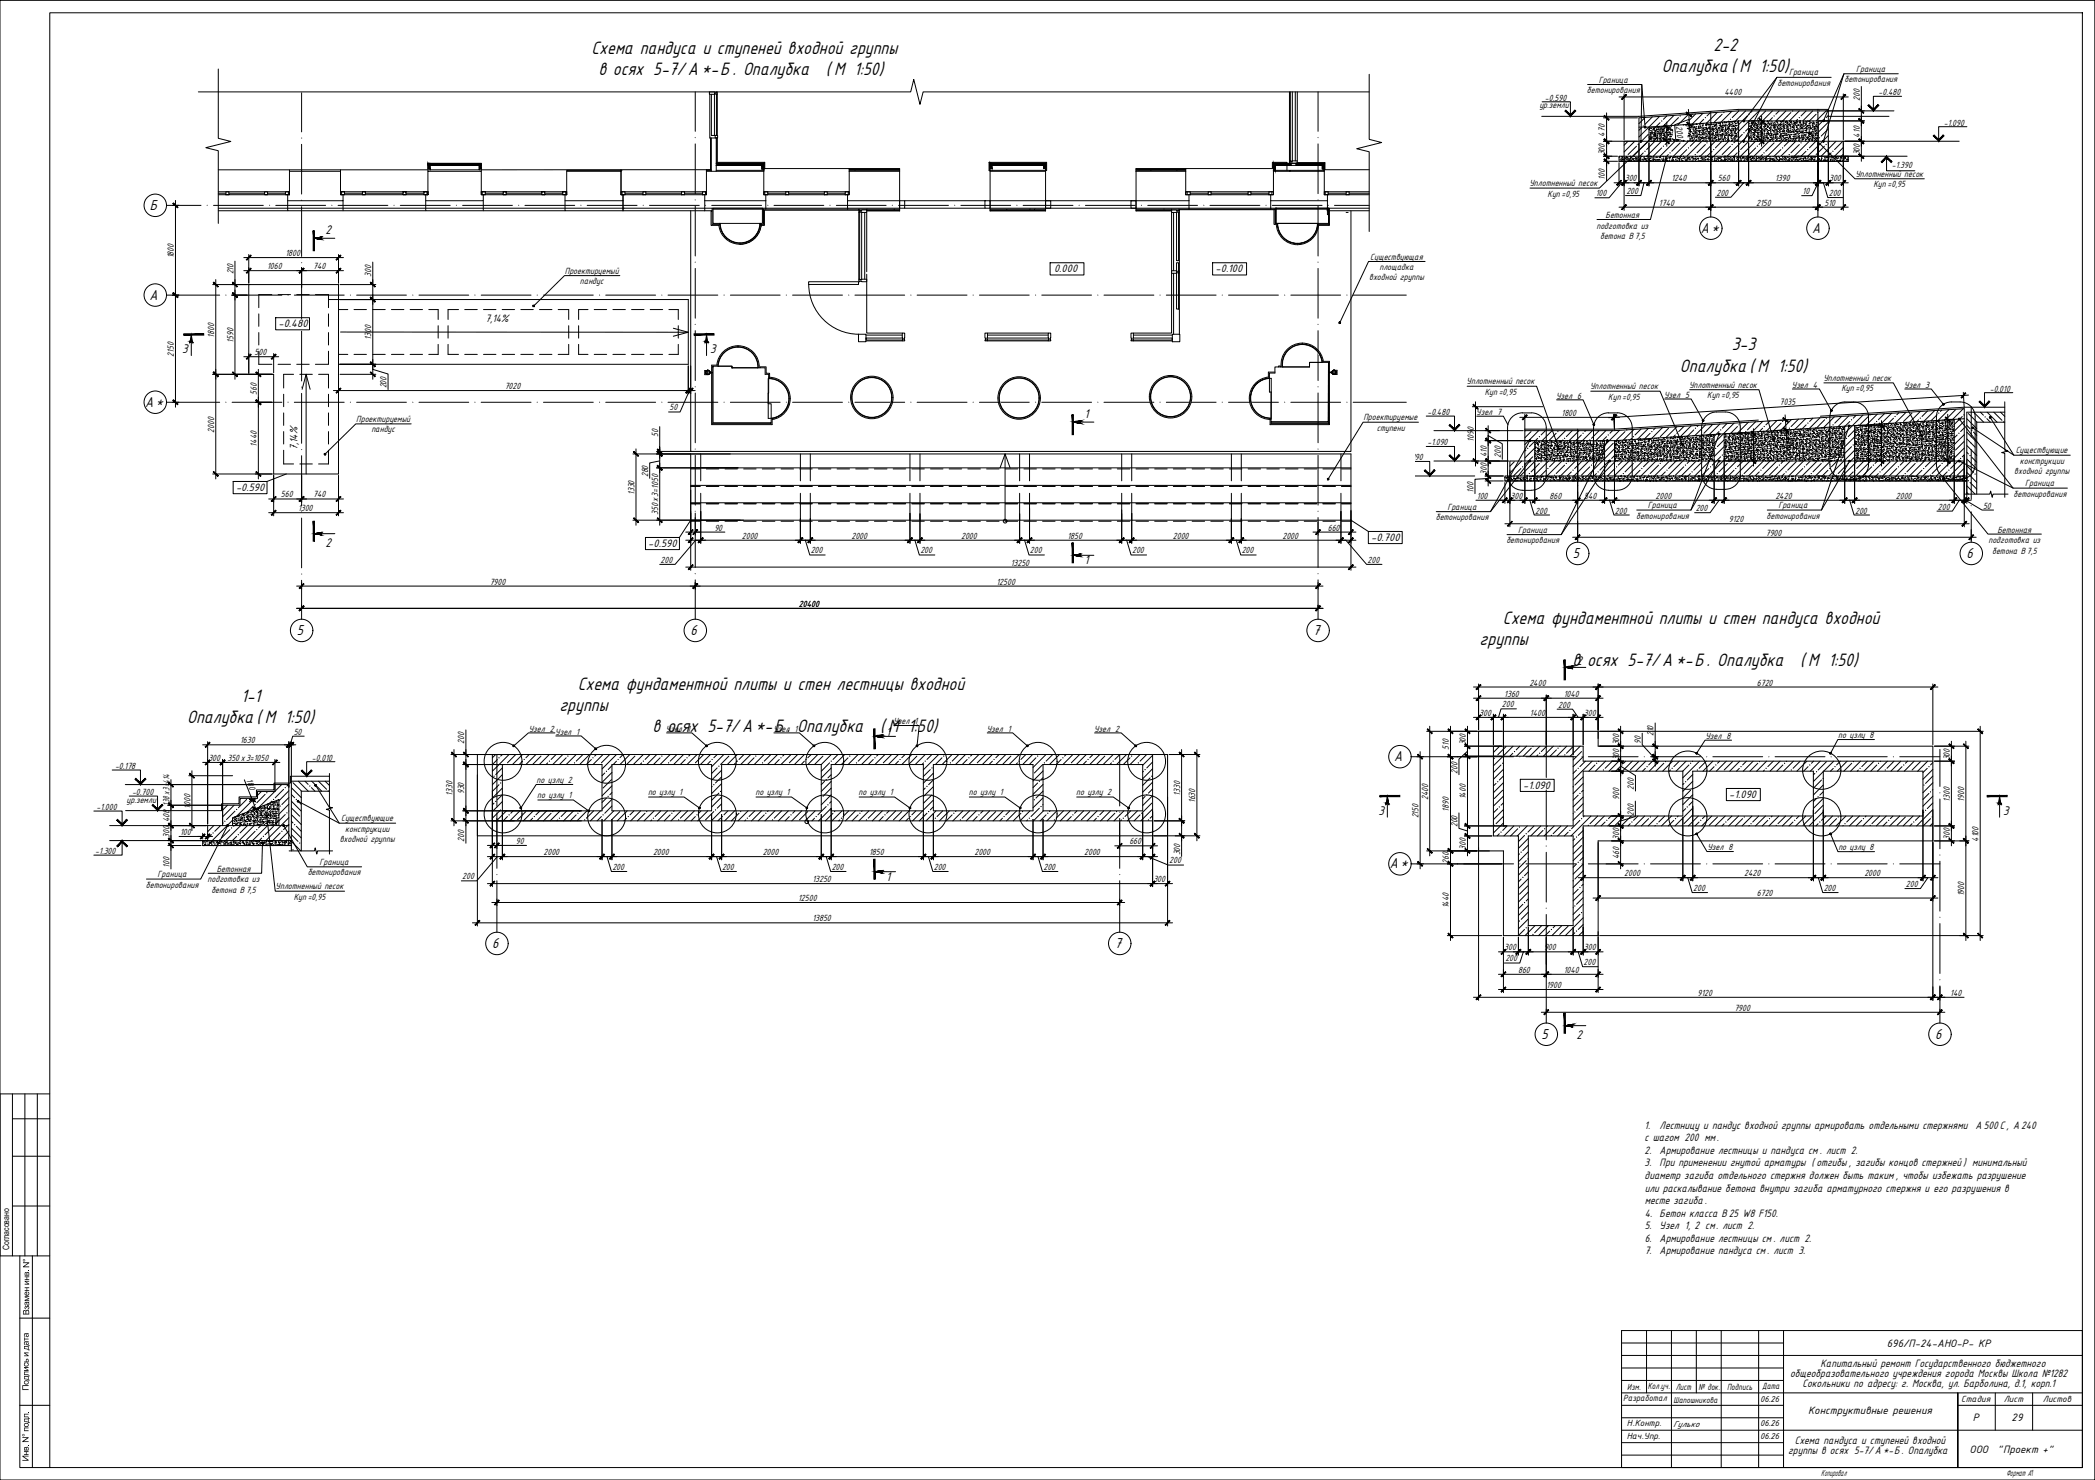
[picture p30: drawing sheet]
<svg xmlns="http://www.w3.org/2000/svg" width="841mm" height="594mm" viewBox="0 0 841 594" stroke-linecap="round" stroke-linejoin="round" font-family="sans-serif">
<defs><g id="words">
<g font-size="8">
<text x="237.4" y="21.8">Схема пандуса и ступеней входной группы</text>
<text x="687.9" y="20.4">2-2</text>
<text x="667.1" y="28.9">Опалубка( М 1:50)</text>
<text x="240.2" y="30.3">в осях 5-7/А *-Б . Опалубка</text>
<text x="331.6" y="30.3">( М 1:50)</text>
<text x="695.2" y="140.7">3-3</text>
<text x="674.4" y="149.2">Опалубка( М 1:50)</text>
<text x="603.4" y="250.5">Схема фундаментной плиты и стен пандуса входной</text>
<text x="594" y="259">группы</text>
<text x="631.3" y="267.5">в осях 5-7/А *-Б. Опалубка</text>
<text x="722.7" y="267.5">( М 1:50)</text>
<text x="96.8" y="281.6">1-1</text>
<text x="231.9" y="277">Схема фундаментной плиты и стен лестницы входной</text>
<text x="224.6" y="285.5">группы</text>
<text x="75.1" y="290.1">Опалубка( М 1:50)</text>
<text x="261.9" y="294">в осях 5-7/ А*-Б . Опалубка</text>
<text x="353.3" y="294">( М 1:50)</text>
</g>
<g font-size="6.4">
<text x="60.2" y="84.3">Б</text>
<text x="682.8" y="93.5">А *</text>
<text x="727.5" y="93.5">А</text>
<text x="60" y="120.3">А</text>
<text x="58.3" y="163.3">А *</text>
<text x="631.4" y="224">5</text>
<text x="789.4" y="224">6</text>
<text x="119.1" y="254.9">5</text>
<text x="277.2" y="254.9">6</text>
<text x="527.2" y="254.9">7</text>
<text x="559.7" y="305.6">А</text>
<text x="558" y="348.6">А *</text>
<text x="197.5" y="380.5">6</text>
<text x="447.5" y="380.5">7</text>
<text x="618.8" y="417">5</text>
<text x="776.8" y="417">6</text>
</g>
<g font-size="5.6">
<text x="130.7" y="93.9">2</text>
<text x="73.2" y="141.8">3</text>
<text x="285" y="141.8">3</text>
<text x="435.4" y="167.7">1</text>
<text x="130.7" y="219.5">2</text>
<text x="435.4" y="226.5">1</text>
<text x="632.8" y="266.8">2</text>
<text x="355.8" y="295.5">1</text>
<text x="553.3" y="327.1">3</text>
<text x="804.1" y="327.1">3</text>
<text x="355.8" y="353.5">1</text>
<text x="632.8" y="417">2</text>
</g>
<g font-size="4.8">
<text x="423.2" y="109.2">0.000</text>
<text x="488" y="109.2">-0.100</text>
<text x="111.8" y="131.2">-0.480</text>
<text x="194.9" y="129.1">7,14%</text>
<text x="119.4" y="180.7" transform="rotate(-90 119.4 180.7)">7,14%</text>
<text x="94.7" y="197">-0.590</text>
<text x="260.3" y="219.5">-0.590</text>
<text x="550.5" y="217.1">-0.700</text>
<text x="611.5" y="316.5">-1.090</text>
<text x="694.2" y="320.2">-1.090</text>
<text x="660.2" y="453.1">1.</text>
<text x="666.2" y="453.1">Лестницу и пандус входной группы армировать отдельными стержнями А 500 С, А240</text>
<text x="660.2" y="458.1">с шагом 200 мм.</text>
<text x="660.2" y="463.1">2. Армирование лестницы и пандуса см . лист 2.</text>
<text x="660.2" y="468.2">3. При применении гнутой арматуры ( отгибы, загибы концов стержней ) минимальный</text>
<text x="660.2" y="473.3">диаметр загиба отдельного стержня должен быть таким , чтобы избежать разрушение</text>
<text x="660.2" y="478.3">или раскалывание бетона внутри загиба арматурного стержня и его разрушения в</text>
<text x="660.2" y="483.3">месте загиба .</text>
<text x="660.2" y="488.4">4. Бетон класса В 25 W8 F150.</text>
<text x="660.2" y="493.4">5. Узел 1, 2 см. лист 2.</text>
<text x="660.2" y="498.4">6. Армирование лестницы см . лист 2.</text>
<text x="660.2" y="503.4">7. Армирование пандуса см. лист 3.</text>
<text x="730.9" y="548.8">Капитальный ремонт Государственного бюджетного</text>
<text x="718.6" y="552.8">общеобразовательного учреждения города Москвы Школа №1282</text>
<text x="723.6" y="556.8">Сокольники по адресу: г. Москва, ул. Барболина, д.1, корп.1</text>
<text x="720.5" y="579.8">Схема пандуса и ступеней входной</text>
<text x="717.9" y="583.6">группы в осях 5-7/А *-Б. Опалубка</text>
</g>
<g font-size="4.7">
<text x="757.5" y="540.6">696/П-24-АНО-Р- КР</text>
<text x="725.8" y="567.7">Конструктивные решения</text>
<text x="791.9" y="570.6">Р</text>
<text x="807.5" y="570.6">29</text>
<text x="790.7" y="583.1">ООО</text>
<text x="801.8" y="583.1">&quot;Проект +&quot;</text>
</g>
<g font-size="4">
<text x="745.2" y="28.8">Граница</text>
<text x="641.8" y="33.2">Граница</text>
<text x="713.5" y="34.5">бетонирования</text>
<text x="718.2" y="30.3">Граница</text>
<text x="740.5" y="33">бетонирования</text>
<text x="620.2" y="40.4">-0.590</text>
<text x="637.1" y="37.4">бетонирования</text>
<text x="692.3" y="38.3">4400</text>
<text x="746.6" y="40.5" transform="rotate(-90 746.6 40.5)">200</text>
<text x="754.2" y="38.2">-0.480</text>
<text x="618" y="43.5">ур.земли</text>
<text x="672.9" y="50.5" transform="rotate(86 672.9 50.5)">200</text>
<text x="780.4" y="50.4">-1.090</text>
<text x="644.3" y="54.8" transform="rotate(-90 644.3 54.8)">470</text>
<text x="668.5" y="56.7" transform="rotate(-90 668.5 56.7)">284</text>
<text x="706.6" y="55.2" transform="rotate(-90 706.6 55.2)">410</text>
<text x="746.6" y="55.2" transform="rotate(-90 746.6 55.2)">410</text>
<text x="644.3" y="62.4" transform="rotate(-90 644.3 62.4)">300</text>
<text x="746.6" y="62.4" transform="rotate(-90 746.6 62.4)">300</text>
<text x="744.9" y="71">Уплотненный песок</text>
<text x="759.5" y="67.4">-1.390</text>
<text x="614" y="74.7">Уплотненный песок</text>
<text x="644.3" y="72.2" transform="rotate(-90 644.3 72.2)">100</text>
<text x="652.3" y="72.7">300</text>
<text x="652.9" y="77.9">200</text>
<text x="671" y="72.7">1240</text>
<text x="689.7" y="72.7">560</text>
<text x="712.6" y="72.7">1390</text>
<text x="723.6" y="77.9">10</text>
<text x="734.3" y="72.7">300</text>
<text x="752.1" y="75.2">Куп=0,95</text>
<text x="621.2" y="78.9">Куп=0,95</text>
<text x="640.6" y="78.8">100</text>
<text x="666" y="82.5">1740</text>
<text x="689.1" y="78.5">200</text>
<text x="705" y="82.5">2150</text>
<text x="732.4" y="82.5">510</text>
<text x="734.1" y="78.7">200</text>
<text x="644.5" y="87.6">Бетонная</text>
<text x="640.9" y="91.8">подготовка из</text>
<text x="642.4" y="95.9">бетона В7,5</text>
<text x="69.8" y="103.7" transform="rotate(-90 69.8 103.7)">1800</text>
<text x="114.6" y="102.8">1800</text>
<text x="550.1" y="104.2">Существующая</text>
<text x="93.7" y="110.2" transform="rotate(-90 93.7 110.2)">210</text>
<text x="107.2" y="108">1060</text>
<text x="125.7" y="108">740</text>
<text x="149" y="111" transform="rotate(-90 149 111)">300</text>
<text x="226.8" y="109.9">Проектируемый</text>
<text x="549.6" y="112.5">входной группы</text>
<text x="553.8" y="108.4">площадка</text>
<text x="232.8" y="114.1">пандус</text>
<text x="86" y="135.5" transform="rotate(-90 86 135.5)">1800</text>
<text x="93.7" y="137.6" transform="rotate(-90 93.7 137.6)">1590</text>
<text x="149" y="136.5" transform="rotate(-90 149 136.5)">1300</text>
<text x="69.8" y="143.2" transform="rotate(-90 69.8 143.2)">2150</text>
<text x="102.2" y="142.6">500</text>
<text x="155.2" y="155.9" transform="rotate(-90 155.2 155.9)">200</text>
<text x="588.8" y="154.3">Уплотненный песок</text>
<text x="678.1" y="155.7">Уплотненный песок</text>
<text x="719.3" y="155.6">Узел 4</text>
<text x="732" y="152.9">Уплотненный песок</text>
<text x="764.5" y="155.6">Узел 3</text>
<text x="103.1" y="158.6" transform="rotate(-90 103.1 158.6)">560</text>
<text x="202.6" y="156.1">7020</text>
<text x="596" y="158.5">Куп=0,95</text>
<text x="624.7" y="160">Узел 6</text>
<text x="638.3" y="156.3">Уплотненный песок</text>
<text x="645.6" y="160.4">Куп=0,95</text>
<text x="668.1" y="159.7">Узел 5</text>
<text x="685.3" y="159.9">Куп=0,95</text>
<text x="739.2" y="157.1">Куп=0,95</text>
<text x="798.8" y="157.2">-0.010</text>
<text x="268.8" y="164.7">50</text>
<text x="573" y="166.6">-0.480</text>
<text x="592.6" y="166.6">Узел 7</text>
<text x="626.9" y="166.9">1800</text>
<text x="714.5" y="162.7" transform="rotate(-4 714.5 162.7)">7035</text>
<text x="86" y="173.8" transform="rotate(-90 86 173.8)">2000</text>
<text x="143" y="169.4">Проектируемый</text>
<text x="149.1" y="173.6">пандус</text>
<text x="547.4" y="168.7">Проектируемые</text>
<text x="552.7" y="172.9">ступени</text>
<text x="103.1" y="179.3" transform="rotate(-90 103.1 179.3)">1440</text>
<text x="264.2" y="175.4" transform="rotate(-90 264.2 175.4)">50</text>
<text x="573" y="178.8">-1.090</text>
<text x="591.7" y="177.4" transform="rotate(-90 591.7 177.4)">1090</text>
<text x="717.8" y="175.3" transform="rotate(86 717.8 175.3)">200</text>
<text x="781.3" y="179.4" transform="rotate(-90 781.3 179.4)">837</text>
<text x="563.1" y="184.8">-1.390</text>
<text x="596.8" y="183.6" transform="rotate(-90 596.8 183.6)">410</text>
<text x="602.4" y="184" transform="rotate(-90 602.4 184)">200</text>
<text x="703.3" y="182.4" transform="rotate(-90 703.3 182.4)">547</text>
<text x="754.7" y="180.4" transform="rotate(-90 754.7 180.4)">712</text>
<text x="809.2" y="182">Существующие</text>
<text x="260.2" y="191.6" transform="rotate(-90 260.2 191.6)">280</text>
<text x="596.8" y="190.8" transform="rotate(-90 596.8 190.8)">300</text>
<text x="808.6" y="190.3">входной группы</text>
<text x="810.9" y="186.2">конструкции</text>
<text x="591.5" y="197.7" transform="rotate(-90 591.5 197.7)">100</text>
<text x="813.1" y="195.2">Граница</text>
<text x="112.8" y="199.7">560</text>
<text x="125.7" y="199.7">740</text>
<text x="254.7" y="198.8" transform="rotate(-90 254.7 198.8)">1330</text>
<text x="592.9" y="200.2">100</text>
<text x="606.4" y="200.2">300</text>
<text x="622" y="200.2">860</text>
<text x="635.9" y="200.2">540</text>
<text x="664.6" y="200.2">2000</text>
<text x="712.7" y="200.2">2420</text>
<text x="761.1" y="200.2">2000</text>
<text x="808.4" y="199.4">бетонирования</text>
<text x="119.6" y="205.2">1300</text>
<text x="264.2" y="206.9" transform="rotate(-90 264.2 206.9)">350х3=1050</text>
<text x="576.4" y="208.8">бетонирования</text>
<text x="581.1" y="204.6">Граница</text>
<text x="616.3" y="206.1">200</text>
<text x="648.3" y="206.1">200</text>
<text x="656.8" y="208.2">бетонирования</text>
<text x="661.5" y="204">Граница</text>
<text x="680.7" y="205.2">200</text>
<text x="694.1" y="209.6">9120</text>
<text x="709.2" y="208.2">бетонирования</text>
<text x="714" y="204">Граница</text>
<text x="744.7" y="206.1">200</text>
<text x="778" y="204.6">200</text>
<text x="796.1" y="204.1">50</text>
<text x="286.8" y="213">90</text>
<text x="533" y="213">660</text>
<text x="609.5" y="213.8">Граница</text>
<text x="708.9" y="215.1">7900</text>
<text x="801.9" y="213.9">Бетонная</text>
<text x="297.8" y="216.2">2000</text>
<text x="341.8" y="216.2">2000</text>
<text x="385.8" y="216.2">2000</text>
<text x="428.5" y="216.2">1850</text>
<text x="470.8" y="216.2">2000</text>
<text x="514.8" y="216.2">2000</text>
<text x="604.7" y="218">бетонирования</text>
<text x="798.2" y="218.1">подготовка из</text>
<text x="265.2" y="225.9">200</text>
<text x="325.5" y="222.1">200</text>
<text x="369.5" y="222.1">200</text>
<text x="405.8" y="227">13250</text>
<text x="413.5" y="222.1">200</text>
<text x="454.5" y="222.1">200</text>
<text x="498.5" y="222.1">200</text>
<text x="549" y="225.9">200</text>
<text x="799.7" y="222.3">бетона В7,5</text>
<text x="196.6" y="234.6">7900</text>
<text x="400" y="234.6">12500</text>
<text x="320.7" y="243.6">20400</text>
<text x="614" y="275.2">2400</text>
<text x="705.3" y="275.2">6720</text>
<text x="603.9" y="279.6">1360</text>
<text x="627.8" y="279.6">1040</text>
<text x="593.9" y="287.3">300</text>
<text x="603" y="283.9">200</text>
<text x="614.2" y="287.3">1400</text>
<text x="625.5" y="284">200</text>
<text x="635.8" y="287.3">300</text>
<text x="212.3" y="293.7">Узел 2</text>
<text x="267.3" y="293.7">Узел 1</text>
<text x="310.5" y="293.7">Узел 1</text>
<text x="358.6" y="290.7">Узел 1</text>
<text x="396.1" y="293.7">Узел 1</text>
<text x="439.2" y="293.7">Узел 2</text>
<text x="96.4" y="298.3">1630</text>
<text x="117.9" y="294.9">50</text>
<text x="186.4" y="298.8" transform="rotate(-90 186.4 298.8)">200</text>
<text x="222.9" y="294.9">Узел 1</text>
<text x="588.5" y="299.2" transform="rotate(-90 588.5 299.2)">300</text>
<text x="649.9" y="299.2" transform="rotate(-90 649.9 299.2)">300</text>
<text x="658.7" y="298.5" transform="rotate(-90 658.7 298.5)">90</text>
<text x="663.8" y="295.5" transform="rotate(-90 663.8 295.5)">210</text>
<text x="684.7" y="296.6">Узел 8</text>
<text x="738" y="296.1">по узлу 8</text>
<text x="83.7" y="305.4">300</text>
<text x="91.3" y="305.4">350х3=1050</text>
<text x="125.2" y="305.3">-0.010</text>
<text x="581.7" y="301.1" transform="rotate(-90 581.7 301.1)">510</text>
<text x="649.9" y="305.2" transform="rotate(-90 649.9 305.2)">300</text>
<text x="782.8" y="305.2" transform="rotate(-90 782.8 305.2)">300</text>
<text x="46.2" y="308.7">-0.178</text>
<text x="585" y="310.5" transform="rotate(-90 585 310.5)">200</text>
<text x="98.8" y="313.2" transform="rotate(69 98.8 313.2)">180</text>
<text x="215.4" y="314.1">по узлу 2</text>
<text x="655.9" y="317.1" transform="rotate(-90 655.9 317.1)">200</text>
<text x="50.8" y="322.2">ур.земли</text>
<text x="53" y="319.1">-0.700</text>
<text x="68" y="323.4" transform="rotate(-90 68 323.4)">138х3=414</text>
<text x="181.6" y="319.5" transform="rotate(-90 181.6 319.5)">1330</text>
<text x="186.4" y="318.9" transform="rotate(-90 186.4 318.9)">930</text>
<text x="215.7" y="320.4">по узлу 1</text>
<text x="260.1" y="319.2">по узлу 1</text>
<text x="303.3" y="319.2">по узлу 1</text>
<text x="344.6" y="319.2">по узлу 1</text>
<text x="388.9" y="319.2">по узлу 1</text>
<text x="432" y="319.2">по узлу 2</text>
<text x="473.7" y="319.4" transform="rotate(-90 473.7 319.4)">1330</text>
<text x="479.8" y="322.4" transform="rotate(-90 479.8 322.4)">1630</text>
<text x="573.3" y="321.2" transform="rotate(-90 573.3 321.2)">2400</text>
<text x="588.5" y="320.9" transform="rotate(-90 588.5 320.9)">1400</text>
<text x="649.9" y="321.2" transform="rotate(-90 649.9 321.2)">900</text>
<text x="782.8" y="321.8" transform="rotate(-90 782.8 321.8)">1300</text>
<text x="788.5" y="321.8" transform="rotate(-90 788.5 321.8)">1900</text>
<text x="38.8" y="325.1">-1.000</text>
<text x="76.4" y="324.7" transform="rotate(-90 76.4 324.7)">1000</text>
<text x="136.9" y="329.7">Существующие</text>
<text x="569.5" y="328.5" transform="rotate(-90 569.5 328.5)">2150</text>
<text x="581.7" y="325.9" transform="rotate(-90 581.7 325.9)">1890</text>
<text x="655.9" y="327.4" transform="rotate(-90 655.9 327.4)">200</text>
<text x="68" y="330.1" transform="rotate(-90 68 330.1)">408</text>
<text x="72.3" y="335.1">100</text>
<text x="138.6" y="333.8">конструкции</text>
<text x="585" y="332.1" transform="rotate(-90 585 332.1)">200</text>
<text x="68" y="336.4" transform="rotate(-90 68 336.4)">300</text>
<text x="136.4" y="338">входной группы</text>
<text x="186.4" y="338.1" transform="rotate(-90 186.4 338.1)">200</text>
<text x="207.1" y="338.7">90</text>
<text x="453.4" y="338.9">660</text>
<text x="588.5" y="341.2" transform="rotate(-90 588.5 341.2)">300</text>
<text x="649.9" y="337.2" transform="rotate(-90 649.9 337.2)">300</text>
<text x="685.5" y="341.3">Узел 8</text>
<text x="738" y="341.1">по узлу 8</text>
<text x="782.8" y="337.2" transform="rotate(-90 782.8 337.2)">300</text>
<text x="794.3" y="337.9" transform="rotate(-90 794.3 337.9)">4100</text>
<text x="38.3" y="342.8">-1.300</text>
<text x="128.3" y="347.2">Граница</text>
<text x="218.2" y="343.3">2000</text>
<text x="262.2" y="343.3">2000</text>
<text x="306.2" y="343.3">2000</text>
<text x="348.9" y="343.3">1850</text>
<text x="391.2" y="343.3">2000</text>
<text x="435.2" y="343.3">2000</text>
<text x="469.4" y="346.6">200</text>
<text x="473.7" y="343.4" transform="rotate(-90 473.7 343.4)">300</text>
<text x="581.7" y="346.9" transform="rotate(-90 581.7 346.9)">260</text>
<text x="649.9" y="344.9" transform="rotate(-90 649.9 344.9)">460</text>
<text x="63.3" y="352.1">Граница</text>
<text x="68" y="348.4" transform="rotate(-90 68 348.4)">100</text>
<text x="87" y="350.1">Бетонная</text>
<text x="123.5" y="351.3">бетонирования</text>
<text x="185.6" y="352.9">200</text>
<text x="245.8" y="349.2">200</text>
<text x="289.9" y="349.2">200</text>
<text x="333.9" y="349.2">200</text>
<text x="374.9" y="349.2">200</text>
<text x="418.9" y="349.2">200</text>
<text x="652.1" y="351.7">2000</text>
<text x="700.2" y="351.7">2420</text>
<text x="748.5" y="351.7">2000</text>
<text x="58.5" y="356.3">бетонирования</text>
<text x="83.4" y="354.2">подготовка из</text>
<text x="84.8" y="358.4">бетона В7,5</text>
<text x="110.7" y="357">Уплотненный песок</text>
<text x="326.1" y="354">13250</text>
<text x="463" y="354">300</text>
<text x="679.7" y="357.6">200</text>
<text x="705.3" y="359.8">6720</text>
<text x="732.1" y="357.6">200</text>
<text x="765.1" y="356">200</text>
<text x="788.5" y="359.8" transform="rotate(-90 788.5 359.8)">1900</text>
<text x="117.9" y="361.2">Куп=0,95</text>
<text x="320.4" y="361.7">12500</text>
<text x="581.7" y="364.6" transform="rotate(-90 581.7 364.6)">1440</text>
<text x="326.1" y="369.8">13850</text>
<text x="603.8" y="381.5">300</text>
<text x="619.8" y="381.5">900</text>
<text x="635.8" y="381.5">300</text>
<text x="604.3" y="385.9">200</text>
<text x="635.7" y="387.4">200</text>
<text x="609.4" y="390.5">860</text>
<text x="627.8" y="390.5">1040</text>
<text x="620.8" y="396.6">1900</text>
<text x="681.5" y="399.7">9120</text>
<text x="782.9" y="399.7">140</text>
<text x="696.3" y="405.7">7900</text>
</g>
<g font-size="3.9">
<text x="653.2" y="557.8">Изм.</text>
<text x="661.5" y="557.5">Колуч.</text>
<text x="666.2" y="557.5">.</text>
<text x="672.7" y="557.8">Лист</text>
<text x="681.8" y="557.8">№ док.</text>
<text x="693.3" y="557.8">Подпись</text>
<text x="707.4" y="557.7">Дата</text>
<text x="651.6" y="562.5">Разработал</text>
<text x="787.4" y="562.8">Стадия</text>
<text x="804.4" y="562.8">Лист</text>
<text x="820.1" y="562.8">Листов</text>
<text x="653" y="572.5">Н.Контр.</text>
<text x="653" y="577.5">Нач.Упр.</text>
<text x="731" y="592.5">Копировал</text>
<text x="805.3" y="592.5">Формат А1</text>
</g>
<g font-size="3.7">
<text x="671.8" y="563">Шапошникова</text>
<text x="706.6" y="562.6">06.26</text>
<text x="671.7" y="572.7">Гулько</text>
<text x="706.6" y="572.6">06.26</text>
<text x="706.6" y="577.6">06.26</text>
</g>
<g font-size="3.5">
<text x="3.7" y="501.9" transform="rotate(-90 3.7 501.9)">Согласовано</text>
<text x="11.7" y="527.9" transform="rotate(-90 11.7 527.9)">Взамен инв</text>
<text x="11.5" y="558.3" transform="rotate(-90 11.5 558.3)">Подпись и дата</text>
<text x="11.5" y="567.4" transform="rotate(-90 11.5 567.4)">.</text>
<text x="11.5" y="575.6" transform="rotate(-90 11.5 575.6)">подл</text>
<text x="11.5" y="586.6" transform="rotate(-90 11.5 586.6)">Инв . N°</text>
</g>
</g></defs>
<g fill="none" stroke="#000" stroke-width=".4">
<path d="M121.1 37.3v15.6M279.1 36.9v15.8M529.1 36.9v15.8M121.1 57.9v20M279.1 57.8v19.9M529.1 57.8v19.9M686.8 44.7v18.7M729.8 43.9v19.1M686.8 68.4v18.7M729.8 68v19.1M66.8 82.4h13.9M85.7 82.4h20"/>
<path d="M110.7 82.4h20M121.1 82.9v20M135.7 82.4h20M160.7 82.4h20M185.7 82.4h20M210.7 82.4h20M235.7 82.4h20M260.7 82.4h20M279.1 82.7v20.1M285.7 82.4h20M310.7 82.4h20M335.7 82.4h20"/>
<path d="M360.7 82.4h20M385.7 82.4h20M410.7 82.4h20M435.7 82.4h20M460.8 82.4h19.9M485.7 82.4h20.1M510.8 82.4h19.9M529.1 82.7v20.1M535.7 82.4h14M66.8 118.5h21.4M93.2 118.5h20M118.2 118.5h20"/>
<path d="M121.1 107.9v20M143.2 118.5h20M168.2 118.5h20M193.2 118.5h20M218.2 118.5h20M243.2 118.5h20M268.2 118.5h20M279.1 107.8v19.9M293.2 118.5h20M318.2 118.5h20M343.2 118.5h20M368.2 118.5h20"/>
<path d="M393.2 118.5h20M418.2 118.5h20M443.2 118.5h20M468.2 118.5h20M493.2 118.5h20M518.2 118.5h20M529.1 107.8v19.9M543.2 118.5h21.4M121.1 132.9v20M279.1 132.7v20.1M529.1 132.7v20.1M121.1 157.9v20"/>
<path d="M279.1 157.7v20M529.1 157.7v20M66.8 161.5h21.4M93.2 161.5h20M118.2 161.5h20M143.2 161.5h20M168.2 161.5h20M193.2 161.5h20M218.2 161.5h20M243.2 161.5h20M268.2 161.5h20M293.2 161.5h20"/>
<path d="M318.2 161.5h20M343.2 161.5h20M368.2 161.5h20M393.2 161.5h20M418.2 161.5h20M443.2 161.5h20M468.2 161.5h20M493.2 161.5h20M518.2 161.5h20M543.2 161.5h21.4M633.3 172.3v20.2M791.3 163.3v12.1"/>
<path d="M121.1 182.9v20.1M279.1 182.8v19.9M529.1 182.8v19.9M633.3 197.5v20.1M791.3 180.4v20.1M121.1 208v19.9M279.1 207.7v20.1M529.1 207.7v20.1M791.3 205.5v12.1M121.1 232.9v15.7M279.1 232.8v15.8M529.1 232.8v15.8"/>
<path d="M620.7 293.6v18.5M199.5 302.9v20.6M449.5 302.9v20.6M566.5 303.8h16.1M587.6 303.8h20M612.6 303.8h20M620.7 317.1v20M637.6 303.8h20M662.6 303.8h20M687.6 303.8h20M712.6 303.8h20M737.6 303.8h20"/>
<path d="M762.6 303.8h16.2M778.8 300.8v14.9M199.5 328.5v20M449.5 328.5v20M778.8 320.7v20M199.5 353.5v20.7M449.5 353.5v20.7M566.5 346.8h16.1M587.6 346.8h20M612.6 346.8h20M620.7 342.1v20M637.6 346.8h20"/>
<path d="M662.6 346.8h20M687.6 346.8h20M712.6 346.8h20M737.6 346.8h20M762.6 346.8h16.2M778.8 345.7v20M620.7 367.1v20M778.8 370.7v20.1M620.7 392.1v18.6M778.8 395.7v15"/>
</g>
<g fill="none" stroke="#000" stroke-width=".4">
<path d="M763.4 38.7h-11.3v5.8M619.1 40.9h11.3v5.8M789.6 50.9h-11.3v5.8M757.3 62.7v5.9h11.4M136.7 133.3l139.6 .1M270.3 131.8l6 1.6-6 1.6M121.3 156.3l1.6-6 1.6 6M122.9 150.3v40M808 157.6h-11.3v5.9M572.6 167h11.3v5.9M572.6 179.2h11.3v5.9M568.1 185.2h5.9v5.9"/>
<path d="M119.1 244.2h412M121.1 242.9v.7M529.1 242.9v.7M45 309.1h11.4v5.8M51.9 319.5h11.3v5.9M134.5 305.7h-11.4v5.9M37.7 325.6h11.3v5.8M49 337.4v5.9h-11.3"/>
</g>
<!-- layer: 0 -->
<g fill="#000" stroke="#000" stroke-width=".4">
<path d="M652.7 37.9l-1.5 2 1.7-1.7zM652.7 37.9l-1.5 2-.2-.2z"/>
<path d="M740.7 37.9l-1.7 1.8 .2 .2zM740.7 37.9l.3 .3-1.8 1.7z"/>
<path d="M644.1 55.7l-.2 .2 2 1.6zM643.9 55.9l2 1.6-.2 .2z"/>
<path d="M643.9 46.5l1.8 1.8 .2-.2zM643.9 46.5l.2-.2 1.8 1.8z"/>
<path d="M643.9 55.9l1.8 1.8 .2-.2zM643.9 55.9l.2-.2 1.8 1.8z"/>
<path d="M668.3 55.7l-.2 .2 2 1.6zM668.1 55.9l2 1.6-.2 .2z"/>
<path d="M668.1 50.3l1.8 1.7 .2-.2zM668.3 50.1l1.8 1.7-2-1.5z"/>
<path d="M677.4 49l-.2 .2 2.1 1.4zM677.2 49.2l2.1 1.4-.2 .2z"/>
<path d="M676.9 45.2l1.9 1.6 .2-.2zM677.1 45l1.9 1.6-2.1-1.4z"/>
<path d="M706.4 55.7l-.2 .2 2 1.6zM706.2 55.9l2 1.6-.2 .2z"/>
<path d="M706.2 47.7l1.8 1.8 .2-.2zM706.2 47.7l.2-.2 1.8 1.8z"/>
<path d="M746.4 55.7l-.2 .2 2 1.6zM746.2 55.9l2 1.6-.2 .2z"/>
<path d="M746.2 47.7l2 1.6-1.8-1.7zM746.2 47.7l2 1.6-.2 .2z"/>
<path d="M746.2 55.9l1.8 1.8 .2-.2zM746.2 55.9l.2-.2 1.8 1.8z"/>
<path d="M746.2 47.7l1.8 1.8 .2-.2zM746.2 47.7l.2-.1 1.8 1.7z"/>
<path d="M746.2 43.7l1.8 1.8 .2-.2zM746.2 43.7l.2-.2 1.8 1.8z"/>
<path d="M644.1 63.7l-.2 .2 2 1.6zM643.9 63.9l2 1.6-.2 .2z"/>
<path d="M644.1 61.7l-.2 .2 2 1.6zM643.9 61.9l2 1.6-.2 .2z"/>
<path d="M643.9 61.9l1.8 1.8 .2-.2zM643.9 61.9l.2-.2 1.8 1.8z"/>
<path d="M650.7 72.4l-1.5 2 1.7-1.8zM649 74.1l1.7-1.7-1.5 2z"/>
<path d="M651 74.1l.2 .3 1.5-2zM652.7 72.4l.2 .2-1.7 1.8z"/>
<path d="M652.7 72.4l-1.5 2 1.7-1.8zM651 74.1l1.7-1.7-1.5 2z"/>
<path d="M657 74.1l.2 .3 1.5-2zM658.7 72.4l.2 .2-1.7 1.8z"/>
<path d="M658.7 72.4l-1.5 2 1.7-1.8zM657 74.1l1.7-1.7-1.5 2z"/>
<path d="M661 74.1l.2 .3 1.6-2zM662.8 72.4l.1 .2-1.7 1.8z"/>
<path d="M662.8 72.4l-1.6 2 1.7-1.8zM661 74.1l1.8-1.7-1.6 2z"/>
<path d="M685.8 74.1l.2 .3 1.5-2zM687.5 72.4l.2 .2-1.7 1.8z"/>
<path d="M687.5 72.4l-1.5 2 1.7-1.8zM687.5 72.4l-1.5 2-.2-.3z"/>
<path d="M697 74.1l.2 .3 1.6-2zM698.8 72.4l.2 .2-1.8 1.8z"/>
<path d="M698.8 72.4l-1.6 2 1.8-1.8zM697 74.1l1.8-1.7-1.6 2z"/>
<path d="M701 74.1l.2 .3 1.6-2zM702.8 72.4l.1 .2-1.7 1.8z"/>
<path d="M702.8 72.4l-1.6 2 1.7-1.8zM701 74.1l1.8-1.7-1.6 2z"/>
<path d="M728.8 74.1l.2 .3 1.5-2zM730.5 72.4l.3 .2-1.8 1.8z"/>
<path d="M728.8 74.1l.2 .3 1.5-2zM730.5 72.4l.3 .2-1.8 1.8z"/>
<path d="M730.8 72.4l-1.6 2 1.8-1.8zM729 74.1l1.8-1.7-1.6 2z"/>
<path d="M730.8 72.4l-1.6 2 1.8-1.8zM729 74.1l1.8-1.7-1.6 2z"/>
<path d="M733 74.1l.2 .3 1.6-2zM734.8 72.4l.1 .2-1.7 1.8z"/>
<path d="M734.8 72.4l-1.6 2 1.7-1.8zM733 74.1l1.8-1.7-1.6 2z"/>
<path d="M739 74.1l.2 .3 1.5-2zM740.7 72.4l.3 .2-1.8 1.8z"/>
<path d="M746.4 61.7l-.2 .2 2 1.6zM746.2 61.9l2 1.6-.2 .2z"/>
<path d="M69.4 81.7l1.8 1.7 .2-.2zM69.4 81.7l.2-.2 1.8 1.7z"/>
<path d="M652.7 82.2l-1.5 1.9 1.7-1.7zM652.7 82.2l-1.5 1.9-.2-.1z"/>
<path d="M687.5 82.2l-1.7 1.8 .2 .1zM687.5 82.2l.2 .2-1.7 1.7z"/>
<path d="M687.5 82.2l-1.5 1.9 1.7-1.7zM687.5 82.2l-1.5 1.9-.2-.1z"/>
<path d="M728.8 84l.2 .1 1.5-1.9zM730.5 82.2l.3 .2-1.8 1.7z"/>
<path d="M730.5 82.2l-1.5 1.9 1.8-1.7zM730.5 82.2l-1.5 1.9-.2-.1z"/>
<path d="M740.7 82.2l-1.7 1.8 .2 .1zM740.7 82.2l.3 .2-1.8 1.7z"/>
<path d="M69.4 117.7l2 1.5-1.8-1.7zM69.4 117.7l2 1.5-.2 .2z"/>
<path d="M69.4 117.7l1.8 1.7 .2-.2zM69.4 117.7l.2-.2 1.8 1.7z"/>
<path d="M85.6 113.5l1.8 1.7 .2-.2zM85.6 113.5l.3-.2 1.7 1.7z"/>
<path d="M93.5 117.5l-.2 .2 2 1.5zM93.3 117.7l2 1.5-.2 .2z"/>
<path d="M93.3 117.7l1.8 1.7 .2-.2zM93.3 117.7l.2-.2 1.8 1.7z"/>
<path d="M93.3 113.5l1.8 1.7 .2-.2zM93.5 113.3l1.8 1.7-2-1.5z"/>
<path d="M100.7 107.7l-1.6 1.9 1.7-1.8zM100.7 107.7l-1.6 1.9-.2-.2z"/>
<path d="M100.7 102.4l-1.6 2 1.7-1.8zM100.7 102.4l-1.6 2-.2-.2z"/>
<path d="M120.1 109.4l.2 .2 1.6-1.9zM121.9 107.7l.1 .1-1.7 1.8z"/>
<path d="M121.9 107.7l-1.6 1.9 1.7-1.8zM121.9 107.7l-1.6 1.9-.2-.2z"/>
<path d="M136.7 107.7l-1.8 1.7 .2 .2zM136.7 107.7l.2 .1-1.8 1.8z"/>
<path d="M136.7 102.4l-1.8 1.8 .2 .2zM136.7 102.4l.2 .2-1.8 1.8z"/>
<path d="M148.8 119.3l-.1 .1 1.9 1.6zM148.7 119.4l1.9 1.6-.1 .2z"/>
<path d="M148.7 113.5l1.8 1.7 .1-.2zM148.8 113.3l1.8 1.7-1.9-1.5z"/>
<path d="M148.7 119.4l1.8 1.8 .1-.2zM148.7 119.4l.1-.1 1.8 1.7z"/>
<path d="M85.6 149.5l2 1.5-1.7-1.7zM85.6 149.5l2 1.5-.2 .2z"/>
<path d="M85.6 149.5l1.8 1.7 .2-.2zM85.6 149.5l.3-.2 1.7 1.7z"/>
<path d="M93.5 149.3l-.2 .2 2 1.5zM93.3 149.5l2 1.5-.2 .2z"/>
<path d="M100.7 142.2l-1.6 2 1.7-1.8zM98.9 143.9l1.8-1.7-1.6 2z"/>
<path d="M102.7 149.5l1.8 1.7 .2-.2zM102.7 149.5l.3-.2 1.7 1.7z"/>
<path d="M108.9 143.9l.2 .3 1.6-2zM110.7 142.2l.2 .2-1.8 1.8z"/>
<path d="M136.7 155.8l-1.6 1.9 1.8-1.7zM136.7 155.8l-1.6 1.9-.2-.1z"/>
<path d="M148.8 145.3l-.1 .2 1.9 1.5zM148.7 145.5l1.9 1.5-.1 .2z"/>
<path d="M148.8 149.3l-.1 .2 1.9 1.5zM148.7 149.5l1.9 1.5-.1 .2z"/>
<path d="M148.7 145.5l1.8 1.7 .1-.2zM148.8 145.3l1.8 1.7-1.9-1.5z"/>
<path d="M277.1 155.8l-1.8 1.8 .2 .1zM277.1 155.8l.2 .2-1.8 1.7z"/>
<path d="M277.1 155.8l-1.8 1.8 .2 .1zM277.1 155.8l.2 .2-1.8 1.7z"/>
<path d="M278.1 155.8l-1.6 1.9 1.8-1.7zM276.3 157.6l1.8-1.8-1.6 1.9z"/>
<path d="M789 157.7l-1.7 1.9 .2 .1zM789 157.7l.1 .2-1.6 1.8z"/>
<path d="M69.4 160.7l2 1.5-1.8-1.7zM69.4 160.7l2 1.5-.2 .2z"/>
<path d="M102.7 160.7l2 1.5-1.7-1.7zM102.7 160.7l2 1.5-.2 .2z"/>
<path d="M102.7 160.7l1.8 1.7 .2-.2zM102.7 160.7l.3-.2 1.7 1.7z"/>
<path d="M591.4 162.4l1.7 1.8 .2-.1zM591.5 162.3l1.8 1.8-1.9-1.7z"/>
<path d="M596.6 175.9l-.2 .2 2 1.5zM596.4 176.1l2 1.5-.2 .3z"/>
<path d="M596.4 176.1l1.8 1.8 .2-.3zM596.4 176.1l.2-.2 1.8 1.7z"/>
<path d="M596.4 172.1l1.8 1.7 .2-.1zM596.4 172.1l.2-.2 1.8 1.8z"/>
<path d="M612.9 166.6l-1.6 1.9 1.8-1.8zM611.1 168.3l1.8-1.7-1.6 1.9z"/>
<path d="M647.1 168.3l.2 .2 1.6-1.9zM648.9 166.6l.2 .1-1.8 1.8z"/>
<path d="M648.5 166.5l-1.4 2.1 1.6-1.9zM648.5 166.5l-1.4 2.1-.2-.2z"/>
<path d="M702.9 173.3l1.8 1.8 .2-.2zM703.1 173.1l1.8 1.8-2-1.6z"/>
<path d="M716.2 171.6l-.2 .2 2.1 1.5zM716 171.8l2.1 1.5-.3 .2z"/>
<path d="M715.7 167.8l1.9 1.7 .2-.2zM715.9 167.6l1.9 1.7-2.1-1.5z"/>
<path d="M754.3 170l1.8 1.8 .2-.2zM754.5 169.9l1.8 1.7-2-1.6z"/>
<path d="M780.9 167.5l1.8 1.8 .2-.2zM780.9 167.5l.2-.1 1.8 1.7z"/>
<path d="M85.6 189.5l2 1.5-1.7-1.7zM85.6 189.5l2 1.5-.2 .2z"/>
<path d="M102.7 189.5l2 1.5-1.7-1.7zM102.7 189.5l2 1.5-.2 .2z"/>
<path d="M110.7 199.3l-1.6 2 1.8-1.8zM110.7 199.3l-1.6 2-.2-.2z"/>
<path d="M121.9 199.3l-1.6 2 1.7-1.8zM121.9 199.3l-1.6 2-.2-.2z"/>
<path d="M254.3 181.4l1.8 1.8 .2-.2zM254.3 181.4l.3-.2 1.7 1.8z"/>
<path d="M264 186.8l-.1 .2 1.9 1.6zM263.9 187l1.9 1.6-.2 .2z"/>
<path d="M264 180.2l-.1 .2 1.9 1.6zM263.9 180.4l1.9 1.6-.2 .2z"/>
<path d="M263.9 187l1.7 1.8 .2-.2zM264 186.8l1.8 1.8-1.9-1.6z"/>
<path d="M263.9 181.4l1.7 1.8 .2-.2zM263.9 181.4l.1-.2 1.8 1.8z"/>
<path d="M263.9 181.4l1.7 1.8 .2-.2zM263.9 181.4l.1-.2 1.8 1.8z"/>
<path d="M591.5 184.1l-.1 .2 1.9 1.6zM591.4 184.3l1.9 1.6-.2 .2z"/>
<path d="M596.6 192.1l-.2 .2 2 1.6zM596.4 192.3l2 1.6-.2 .2z"/>
<path d="M596.4 190.3l2 1.6-1.8-1.8zM596.4 190.3l2 1.6-.2 .1z"/>
<path d="M596.6 184.1l-.2 .2 2 1.6zM596.4 184.3l2 1.6-.2 .2z"/>
<path d="M596.4 190.3l1.8 1.7 .2-.1zM596.4 190.3l.2-.2 1.8 1.8z"/>
<path d="M596.4 184.3l1.8 1.8 .2-.2zM596.4 184.3l.2-.2 1.8 1.8z"/>
<path d="M604.9 199.8l-1.6 2 1.8-1.8zM604.9 199.8l-1.6 2-.2-.2z"/>
<path d="M606.9 199.8l-1.6 2 1.8-1.8zM606.9 199.8l-1.6 2-.1-.2z"/>
<path d="M612.9 199.8l-1.6 2 1.8-1.8zM612.9 199.8l-1.6 2-.2-.2z"/>
<path d="M616.9 199.8l-1.6 2 1.8-1.8zM616.9 199.8l-1.6 2-.2-.2z"/>
<path d="M634.1 199.8l-1.6 2 1.8-1.8zM632.3 201.6l1.8-1.8-1.6 2z"/>
<path d="M644.9 199.8l-1.6 2 1.8-1.8zM643.1 201.6l1.8-1.8-1.6 2z"/>
<path d="M648.9 199.8l-1.6 2 1.8-1.8zM648.9 199.8l-1.6 2-.2-.2z"/>
<path d="M688.9 199.8l-1.6 2 1.8-1.8zM688.9 199.8l-1.6 2-.1-.2z"/>
<path d="M692.9 199.8l-1.6 2 1.8-1.8zM692.9 199.8l-1.6 2-.2-.2z"/>
<path d="M703.1 184.1l-.2 .2 2 1.6zM702.9 184.3l2 1.6-.2 .2z"/>
<path d="M741.3 199.8l-1.6 2 1.8-1.8zM741.3 199.8l-1.6 2-.1-.2z"/>
<path d="M745.3 199.8l-1.5 2 1.7-1.8zM743.5 201.6l1.8-1.8-1.5 2z"/>
<path d="M754.5 184.1l-.2 .2 2 1.6zM754.3 184.3l2 1.6-.2 .2z"/>
<path d="M781.1 184.1l-.2 .2 2 1.6zM780.9 184.3l2 1.6-.2 .2z"/>
<path d="M785.3 199.8l-1.5 2 1.7-1.8zM785.3 199.8l-1.5 2-.3-.2z"/>
<path d="M790.3 199.8l-1.5 2 1.7-1.8zM790.3 199.8l-1.5 2-.2-.2z"/>
<path d="M110.7 204.8l-1.6 2 1.8-1.8zM110.7 204.8l-1.6 2-.2-.2z"/>
<path d="M120.1 201.1l.2 .2 1.6-2zM121.9 199.3l.1 .2-1.7 1.8z"/>
<path d="M136.7 199.3l-1.8 1.8 .2 .2zM136.7 199.3l.2 .2-1.8 1.8z"/>
<path d="M136.7 204.8l-1.8 1.8 .2 .2zM136.7 204.8l.2 .2-1.8 1.8z"/>
<path d="M254.6 207.8l-.3 .2 2 1.6zM254.3 208l2 1.6-.2 .2z"/>
<path d="M264 207.8l-.1 .2 1.9 1.6zM263.9 208l1.9 1.6-.2 .2z"/>
<path d="M279.9 212.6l-1.8 1.8 .2 .2zM279.9 212.6l.2 .2-1.8 1.8z"/>
<path d="M278.1 212.6l-1.6 2 1.8-1.8zM278.1 212.6l-1.6 2-.2-.2z"/>
<path d="M278.1 215.9l-1.6 1.9 1.8-1.8zM276.3 217.6l1.8-1.7-1.6 1.9z"/>
<path d="M282.1 215.9l-1.8 1.7 .2 .2zM282.1 215.9l.2 .1-1.8 1.8z"/>
<path d="M282.1 215.9l-1.6 1.9 1.8-1.8zM282.1 215.9l-1.6 1.9-.2-.2z"/>
<path d="M322.1 215.9l-1.8 1.7 .2 .2zM322.1 215.9l.2 .1-1.8 1.8z"/>
<path d="M322.1 215.9l-1.6 1.9 1.8-1.8zM322.1 215.9l-1.6 1.9-.2-.2z"/>
<path d="M326.1 215.9l-1.8 1.7 .2 .2zM326.1 215.9l.2 .1-1.8 1.8z"/>
<path d="M326.1 215.9l-1.6 1.9 1.8-1.8zM326.1 215.9l-1.6 1.9-.2-.2z"/>
<path d="M364.3 217.6l.2 .2 1.6-1.9zM366.1 215.9l.2 .1-1.8 1.8z"/>
<path d="M366.1 215.9l-1.6 1.9 1.8-1.8zM366.1 215.9l-1.6 1.9-.2-.2z"/>
<path d="M370.1 215.9l-1.8 1.7 .2 .2zM370.1 215.9l.2 .1-1.8 1.8z"/>
<path d="M370.1 215.9l-1.6 1.9 1.8-1.8zM370.1 215.9l-1.6 1.9-.2-.2z"/>
<path d="M408.3 217.6l.2 .2 1.6-1.9zM410.1 215.9l.2 .1-1.8 1.8z"/>
<path d="M410.1 215.9l-1.6 1.9 1.8-1.8zM410.1 215.9l-1.6 1.9-.2-.2z"/>
<path d="M412.3 217.6l.2 .2 1.6-1.9zM414.1 215.9l.2 .1-1.8 1.8z"/>
<path d="M414.1 215.9l-1.6 1.9 1.8-1.8zM414.1 215.9l-1.6 1.9-.2-.2z"/>
<path d="M449.3 217.6l.2 .2 1.6-1.9zM451.1 215.9l.2 .1-1.8 1.8z"/>
<path d="M451.1 215.9l-1.6 1.9 1.8-1.8zM449.3 217.6l1.8-1.7-1.6 1.9z"/>
<path d="M455.1 215.9l-1.8 1.7 .2 .2zM455.1 215.9l.2 .1-1.8 1.8z"/>
<path d="M455.1 215.9l-1.6 1.9 1.8-1.8zM455.1 215.9l-1.6 1.9-.2-.2z"/>
<path d="M493.3 217.6l.2 .2 1.6-1.9zM495.1 215.9l.2 .1-1.8 1.8z"/>
<path d="M495.1 215.9l-1.6 1.9 1.8-1.8zM495.1 215.9l-1.6 1.9-.2-.2z"/>
<path d="M497.3 217.6l.2 .2 1.6-1.9zM499.1 215.9l.2 .1-1.8 1.8z"/>
<path d="M499.1 215.9l-1.6 1.9 1.8-1.8zM497.3 217.6l1.8-1.7-1.6 1.9z"/>
<path d="M529.9 212.6l-1.6 2 1.8-1.8zM529.9 212.6l-1.6 2-.1-.2z"/>
<path d="M537.3 217.6l.2 .2 1.6-1.9zM539.1 215.9l.2 .1-1.8 1.8z"/>
<path d="M539.1 215.9l-1.6 1.9 1.8-1.8zM539.1 215.9l-1.6 1.9-.2-.2z"/>
<path d="M541.3 214.4l.2 .2 1.6-2zM543.1 212.6l.2 .2-1.8 1.8z"/>
<path d="M541.3 217.6l.2 .2 1.6-1.9zM543.1 215.9l.2 .1-1.8 1.8z"/>
<path d="M605.2 201.6l.1 .2 1.6-2zM606.9 199.8l.2 .2-1.8 1.8z"/>
<path d="M606.9 209.3l-1.6 1.9 1.8-1.8zM606.9 209.3l-1.6 1.9-.1-.2z"/>
<path d="M611.1 201.6l.2 .2 1.6-2zM612.9 199.8l.2 .2-1.8 1.8z"/>
<path d="M615.1 201.6l.2 .2 1.6-2zM616.9 199.8l.2 .2-1.8 1.8z"/>
<path d="M632.3 201.6l.2 .2 1.6-2zM634.1 199.8l.2 .2-1.8 1.8z"/>
<path d="M634.1 214.7l-1.6 1.9 1.8-1.7zM634.1 214.7l-1.6 1.9-.2-.1z"/>
<path d="M643.1 201.6l.2 .2 1.6-2zM644.9 199.8l.2 .2-1.8 1.8z"/>
<path d="M647.1 201.6l.2 .2 1.6-2zM648.9 199.8l.2 .2-1.8 1.8z"/>
<path d="M687.2 201.6l.1 .2 1.6-2zM688.9 199.8l.2 .2-1.8 1.8z"/>
<path d="M691.1 201.6l.2 .2 1.6-2zM692.9 199.8l.2 .2-1.8 1.8z"/>
<path d="M739.6 201.6l.1 .2 1.6-2zM741.3 199.8l.2 .2-1.8 1.8z"/>
<path d="M743.5 201.6l.3 .2 1.5-2zM745.3 199.8l.2 .2-1.7 1.8z"/>
<path d="M783.5 201.6l.3 .2 1.5-2zM785.3 199.8l.2 .2-1.7 1.8z"/>
<path d="M787.6 201.6l.1 .2 1.6-2zM789.3 199.8l.2 .2-1.8 1.8z"/>
<path d="M787.6 201.6l.1 .2 1.6-2zM789.3 199.8l.2 .2-1.8 1.8z"/>
<path d="M787.6 211l.1 .2 1.6-1.9zM789.3 209.3l.2 .1-1.8 1.8z"/>
<path d="M790.4 216.5l.1 .1 1.6-1.9zM792.1 214.7l.2 .2-1.8 1.7z"/>
<path d="M121.9 234.3l-1.6 1.9 1.7-1.7zM120.1 236l1.8-1.7-1.6 1.9z"/>
<path d="M278.1 236l.2 .2 1.6-1.9zM279.9 234.3l.2 .2-1.8 1.7z"/>
<path d="M278.1 226.7l-1.6 2 1.8-1.8zM276.3 228.4l1.8-1.7-1.6 2z"/>
<path d="M279.9 234.3l-1.6 1.9 1.8-1.7zM279.9 234.3l-1.6 1.9-.2-.2z"/>
<path d="M528.2 236l.1 .2 1.6-1.9zM529.9 234.3l.2 .2-1.8 1.7z"/>
<path d="M541.3 228.4l.2 .3 1.6-2zM543.1 226.7l.2 .2-1.8 1.8z"/>
<path d="M121.9 243.2l-1.6 2 1.7-1.8zM120.1 245l1.8-1.8-1.6 2z"/>
<path d="M121.9 243.2l-1.6 2 1.7-1.8zM120.1 245l1.8-1.8-1.6 2z"/>
<path d="M529.9 243.2l-1.7 1.8 .1 .2zM529.9 243.2l.2 .2-1.8 1.8z"/>
<path d="M529.9 243.2l-1.7 1.8 .1 .2zM529.9 243.2l.2 .2-1.8 1.8z"/>
<path d="M594.3 274.8l-1.5 2 1.7-1.8zM592.5 276.6l1.8-1.8-1.5 2z"/>
<path d="M594.3 279.3l-1.5 1.9 1.7-1.7zM592.5 281l1.8-1.7-1.5 1.9z"/>
<path d="M621.5 279.3l-1.5 1.9 1.7-1.7zM619.8 281l1.7-1.7-1.5 1.9z"/>
<path d="M640.5 276.6l.3 .2 1.5-2zM642.3 274.8l.2 .2-1.7 1.8z"/>
<path d="M642.3 274.8l-1.5 2 1.7-1.8zM640.5 276.6l1.8-1.8-1.5 2z"/>
<path d="M775 276.6l.2 .2 1.5-2zM776.7 274.8l.2 .2-1.7 1.8z"/>
<path d="M84.2 298l-1.7 1.9 1.8-1.7zM84.2 298l-1.7 1.9-.1-.2z"/>
<path d="M115 299.7l.2 .2 1.6-1.9zM116.8 298l.1 .2-1.7 1.7z"/>
<path d="M115 299.7l.2 .2 1.6-1.9zM116.8 298l.1 .2-1.7 1.7z"/>
<path d="M117.8 298l-1.6 1.9 1.7-1.7zM117.8 298l-1.6 1.9-.2-.2z"/>
<path d="M573 292.7l1.8 1.8 .1-.2zM573.2 292.5l1.7 1.8-1.9-1.6z"/>
<path d="M581.3 292.7l1.8 1.8 .2-.2zM581.5 292.5l1.8 1.8-2-1.6z"/>
<path d="M588.3 298.5l-.2 .3 2 1.5zM588.1 298.8l2 1.5-.2 .2z"/>
<path d="M588.1 292.7l1.8 1.8 .2-.2zM588.3 292.5l1.8 1.8-2-1.6z"/>
<path d="M594.3 287l-1.5 1.9 1.7-1.7zM592.5 288.8l1.8-1.8-1.5 1.9z"/>
<path d="M598.6 288.8l.2 .1 1.5-1.9zM600.3 287l.2 .2-1.7 1.7z"/>
<path d="M600.3 287l-1.5 1.9 1.7-1.7zM600.3 287l-1.5 1.9-.2-.1z"/>
<path d="M602.6 288.8l.1 .1 1.7-1.9zM604.4 287l.1 .2-1.8 1.7z"/>
<path d="M604.4 287l-1.7 1.9 1.8-1.7zM604.4 287l-1.7 1.9-.1-.1z"/>
<path d="M619.8 281l.2 .2 1.5-1.9zM621.5 279.3l.2 .2-1.7 1.7z"/>
<path d="M630.6 288.8l.2 .1 1.5-1.9zM632.3 287l.2 .2-1.7 1.7z"/>
<path d="M632.3 287l-1.5 1.9 1.7-1.7zM632.3 287l-1.5 1.9-.2-.1z"/>
<path d="M636.3 287l-1.7 1.8 .1 .1zM636.3 287l.2 .2-1.8 1.7z"/>
<path d="M636.3 287l-1.6 1.9 1.8-1.7zM636.3 287l-1.6 1.9-.1-.1z"/>
<path d="M640.5 281l.3 .2 1.5-1.9zM642.3 279.3l.2 .2-1.7 1.7z"/>
<path d="M640.5 288.8l.3 .1 1.5-1.9zM642.3 287l.2 .2-1.7 1.7z"/>
<path d="M649.8 298.5l-.2 .3 2 1.5zM649.6 298.8l2 1.5-.3 .2z"/>
<path d="M649.6 292.7l1.7 1.8 .3-.2zM649.8 292.5l1.8 1.8-2-1.6z"/>
<path d="M794 292.7l1.7 1.8 .2-.2zM794.1 292.5l1.8 1.8-1.9-1.6z"/>
<path d="M67.6 314.2l1.8 1.7 .2-.2zM67.6 314.2l.3-.2 1.7 1.7z"/>
<path d="M76.1 310.6l1.8 1.7 .1-.1zM76.2 310.4l1.8 1.8-1.9-1.6z"/>
<path d="M84.2 305.1l-1.7 1.9 1.8-1.7zM84.2 305.1l-1.7 1.9-.1-.2z"/>
<path d="M90.2 305.1l-1.8 1.7 .2 .2zM90.2 305.1l.1 .2-1.7 1.7z"/>
<path d="M90.2 305.1l-1.6 1.9 1.7-1.7zM90.2 305.1l-1.6 1.9-.2-.2z"/>
<path d="M109.4 306.8l.2 .2 1.6-1.9zM111.2 305.1l.1 .2-1.7 1.7z"/>
<path d="M181.3 302.1l1.7 1.8 .2-.2zM181.4 301.9l1.8 1.8-1.9-1.6z"/>
<path d="M186.2 305.9l-.1 .2 1.9 1.6zM186.1 306.1l1.9 1.6-.2 .2z"/>
<path d="M186.1 306.1l1.7 1.8 .2-.2zM186.2 305.9l1.8 1.8-1.9-1.6z"/>
<path d="M186.1 302.1l1.7 1.7 .2-.1zM186.2 301.9l1.8 1.8-1.9-1.6z"/>
<path d="M473.4 302.1l1.7 1.7 .2-.1zM473.5 301.9l1.8 1.8-1.9-1.6z"/>
<path d="M479.5 302.1l1.7 1.7 .3-.1zM479.5 302.1l.2-.2 1.8 1.8z"/>
<path d="M569.1 303l1.8 1.7 .2-.2zM569.1 303l.2-.2 1.8 1.7z"/>
<path d="M581.3 303l2 1.5-1.8-1.7zM581.3 303l2 1.5-.2 .2z"/>
<path d="M581.3 303l1.8 1.7 .2-.2zM581.5 302.8l1.8 1.7-2-1.5z"/>
<path d="M588.1 302.7l2 1.6-1.8-1.7zM588.1 302.7l2 1.6-.2 .2z"/>
<path d="M588.1 302.7l1.8 1.8 .2-.2zM588.1 302.7l.2-.1 1.8 1.7z"/>
<path d="M588.1 298.8l1.8 1.7 .2-.2zM588.3 298.5l1.8 1.8-2-1.5z"/>
<path d="M649.8 304.6l-.2 .1 2 1.6zM649.6 304.7l2 1.6-.3 .2z"/>
<path d="M649.8 308.5l-.2 .3 2 1.5zM649.6 308.8l2 1.5-.3 .2z"/>
<path d="M649.6 298.8l1.7 1.7 .3-.2zM649.8 298.5l1.8 1.8-2-1.5z"/>
<path d="M649.6 304.7l1.7 1.8 .3-.2zM649.8 304.6l1.8 1.7-2-1.6z"/>
<path d="M649.6 308.8l1.7 1.7 .3-.2zM649.8 308.5l1.8 1.8-2-1.5z"/>
<path d="M663.5 303l1.9 1.5-1.7-1.7zM663.5 303l1.9 1.5-.1 .2z"/>
<path d="M663.5 304.7l1.9 1.6-1.7-1.7zM663.5 304.7l1.9 1.6-.1 .2z"/>
<path d="M663.5 298.8l1.8 1.7 .1-.2zM663.5 298.8l.2-.3 1.7 1.8z"/>
<path d="M663.5 303l1.8 1.7 .1-.2zM663.5 303l.2-.2 1.7 1.7z"/>
<path d="M782.4 304.7l2 1.6-1.8-1.7zM782.4 304.7l2 1.6-.2 .2z"/>
<path d="M782.4 304.7l1.8 1.8 .2-.2zM782.4 304.7l.2-.1 1.8 1.7z"/>
<path d="M782.4 298.8l1.8 1.7 .2-.2zM782.4 298.8l.2-.3 1.8 1.8z"/>
<path d="M788.2 298.8l1.7 1.7 .3-.2zM788.4 298.5l1.8 1.8-2-1.5z"/>
<path d="M67.6 336.6l2 1.6-1.7-1.8zM67.6 336.6l2 1.6-.2 .2z"/>
<path d="M67.6 330.6l2 1.6-1.7-1.8zM67.6 330.6l2 1.6-.2 .2z"/>
<path d="M67.6 322.4l2 1.6-1.7-1.7zM67.6 322.4l2 1.6-.2 .2z"/>
<path d="M67.6 338.6l2 1.6-1.7-1.8zM67.6 338.6l2 1.6-.2 .2z"/>
<path d="M67.6 330.6l1.8 1.8 .2-.2zM67.6 330.6l.3-.2 1.7 1.8z"/>
<path d="M67.6 322.4l1.8 1.8 .2-.2zM67.6 322.4l.3-.1 1.7 1.7z"/>
<path d="M67.6 336.6l1.8 1.8 .2-.2zM67.6 336.6l.3-.2 1.7 1.8z"/>
<path d="M76.2 330.4l-.1 .2 1.9 1.6zM76.1 330.6l1.9 1.6-.1 .2z"/>
<path d="M82.1 334.8l-1.5 1.9 1.7-1.7zM82.1 334.8l-1.5 1.9-.2-.1z"/>
<path d="M84.2 334.8l-1.8 1.8 .1 .1zM84.2 334.8l.1 .2-1.8 1.7z"/>
<path d="M101.6 324l-.1 .2 2.3 .8zM101.5 324.2l2.3 .8v.2z"/>
<path d="M100.2 320.9l2.2 1 .1-.2zM100.2 320.6l2.3 1.1-2.3-.8z"/>
<path d="M181.3 328.7l1.9 1.6-1.8-1.8zM181.3 328.7l1.9 1.6-.2 .2z"/>
<path d="M186.2 328.5l-.1 .2 1.9 1.6zM186.1 328.7l1.9 1.6-.2 .2z"/>
<path d="M186.2 324.5l-.1 .2 1.9 1.6zM186.1 324.7l1.9 1.6-.2 .1z"/>
<path d="M186.1 324.7l1.7 1.7 .2-.1zM186.2 324.5l1.8 1.8-1.9-1.6z"/>
<path d="M198.5 338.4l-1.7 1.9 1.8-1.7zM196.7 340.1l1.8-1.7-1.7 1.9z"/>
<path d="M450.3 338.6l-1.6 1.9 1.8-1.8zM448.5 340.3l1.8-1.7-1.6 1.9z"/>
<path d="M473.5 334.5l-.1 .2 1.9 1.6zM473.4 334.7l1.9 1.6-.2 .2z"/>
<path d="M473.5 328.5l-.1 .2 1.9 1.6zM473.4 328.7l1.9 1.6-.2 .2z"/>
<path d="M473.4 328.7l1.7 1.8 .2-.2zM473.4 328.7l.1-.2 1.8 1.8z"/>
<path d="M479.7 334.5l-.2 .2 2 1.6zM479.5 334.7l2 1.6-.3 .2z"/>
<path d="M588.3 334.6l-.2 .1 2 1.7zM588.1 334.7l2 1.7-.2 .1z"/>
<path d="M588.3 330.6l-.2 .2 2 1.5zM588.1 330.8l2 1.5-.2 .2z"/>
<path d="M588.1 334.7l1.8 1.8 .2-.1zM588.1 334.7l.2-.1 1.8 1.8z"/>
<path d="M588.1 330.8l1.8 1.7 .2-.2zM588.3 330.6l1.8 1.7-2-1.5z"/>
<path d="M649.6 326.7l2 1.7-1.8-1.8zM649.6 326.7l2 1.7-.3 .1z"/>
<path d="M649.8 330.6l-.2 .2 2 1.5zM649.6 330.8l2 1.5-.3 .2z"/>
<path d="M649.6 336.7l2 1.6-1.8-1.7zM649.6 336.7l2 1.6-.3 .2z"/>
<path d="M649.6 326.7l1.7 1.8 .3-.1zM649.8 326.6l1.8 1.8-2-1.7z"/>
<path d="M649.6 330.8l1.7 1.7 .3-.2zM649.8 330.6l1.8 1.7-2-1.5z"/>
<path d="M649.6 336.7l1.7 1.8 .3-.2zM649.6 336.7l.2-.1 1.8 1.7z"/>
<path d="M782.4 336.7l2 1.6-1.8-1.7zM782.4 336.7l2 1.6-.2 .2z"/>
<path d="M782.6 330.6l-.2 .2 2 1.5zM782.4 330.8l2 1.5-.2 .2z"/>
<path d="M782.4 330.8l1.8 1.7 .2-.2zM782.4 330.8l.2-.2 1.8 1.7z"/>
<path d="M788.4 336.6l-.2 .1 2 1.6zM788.2 336.7l2 1.6-.3 .2z"/>
<path d="M788.2 336.7l1.7 1.8 .3-.2zM788.2 336.7l.2-.1 1.8 1.7z"/>
<path d="M198.5 340.1l.2 .2 1.5-1.9zM200.2 338.4l.2 .2-1.7 1.7z"/>
<path d="M198.5 353.7l-1.7 2 1.8-1.8zM196.7 355.5l1.8-1.8-1.7 2z"/>
<path d="M198.5 342.9l-1.7 1.9 1.8-1.7zM196.7 344.6l1.8-1.7-1.7 1.9z"/>
<path d="M202.4 342.9l-1.7 1.7 .2 .2zM202.4 342.9l.2 .2-1.7 1.7z"/>
<path d="M202.4 342.9l-1.5 1.9 1.7-1.7zM202.4 342.9l-1.5 1.9-.2-.2z"/>
<path d="M242.4 342.9l-1.7 1.7 .2 .2zM242.4 342.9l.3 .2-1.8 1.7z"/>
<path d="M242.4 342.9l-1.5 1.9 1.8-1.7zM242.4 342.9l-1.5 1.9-.2-.2z"/>
<path d="M244.7 344.6l.2 .2 1.6-1.9zM246.5 342.9l.1 .2-1.7 1.7z"/>
<path d="M246.5 342.9l-1.6 1.9 1.7-1.7zM246.5 342.9l-1.6 1.9-.2-.2z"/>
<path d="M284.7 344.6l.2 .2 1.6-1.9zM286.5 342.9l.1 .2-1.7 1.7z"/>
<path d="M286.5 342.9l-1.6 1.9 1.7-1.7zM284.7 344.6l1.8-1.7-1.6 1.9z"/>
<path d="M290.4 342.9l-1.7 1.7 .2 .2zM290.4 342.9l.3 .2-1.8 1.7z"/>
<path d="M290.4 342.9l-1.5 1.9 1.8-1.7zM290.4 342.9l-1.5 1.9-.2-.2z"/>
<path d="M330.5 342.9l-1.8 1.7 .2 .2zM330.5 342.9l.2 .2-1.8 1.7z"/>
<path d="M330.5 342.9l-1.6 1.9 1.8-1.7zM330.5 342.9l-1.6 1.9-.2-.2z"/>
<path d="M332.7 344.6l.2 .2 1.6-1.9zM334.5 342.9l.1 .2-1.7 1.7z"/>
<path d="M334.5 342.9l-1.6 1.9 1.7-1.7zM334.5 342.9l-1.6 1.9-.2-.2z"/>
<path d="M369.7 344.6l.2 .2 1.6-1.9zM371.5 342.9l.2 .2-1.8 1.7z"/>
<path d="M371.5 342.9l-1.6 1.9 1.8-1.7zM371.5 342.9l-1.6 1.9-.2-.2z"/>
<path d="M373.7 344.6l.2 .2 1.6-1.9zM375.5 342.9l.2 .2-1.8 1.7z"/>
<path d="M375.5 342.9l-1.6 1.9 1.8-1.7zM375.5 342.9l-1.6 1.9-.2-.2z"/>
<path d="M413.7 344.6l.2 .2 1.6-1.9zM415.5 342.9l.2 .2-1.8 1.7z"/>
<path d="M415.5 342.9l-1.6 1.9 1.8-1.7zM415.5 342.9l-1.6 1.9-.2-.2z"/>
<path d="M417.7 344.6l.2 .2 1.6-1.9zM419.5 342.9l.2 .2-1.8 1.7z"/>
<path d="M419.5 342.9l-1.6 1.9 1.8-1.7zM419.5 342.9l-1.6 1.9-.2-.2z"/>
<path d="M457.7 344.6l.2 .2 1.6-1.9zM459.5 342.9l.2 .2-1.8 1.7z"/>
<path d="M459.5 342.9l-1.6 1.9 1.8-1.7zM459.5 342.9l-1.6 1.9-.2-.2z"/>
<path d="M461.7 340.3l.2 .2 1.6-1.9zM463.5 338.6l.2 .1-1.8 1.8z"/>
<path d="M461.7 355.5l.2 .2 1.6-2zM463.5 353.7l.2 .2-1.8 1.8z"/>
<path d="M461.7 344.6l.2 .2 1.6-1.9zM463.5 342.9l.2 .2-1.8 1.7z"/>
<path d="M463.5 353.7l-1.6 2 1.8-1.8zM463.5 353.7l-1.6 2-.2-.2z"/>
<path d="M469.5 353.7l-1.8 1.8 .2 .2zM469.5 353.7l.2 .2-1.8 1.8z"/>
<path d="M569.3 345.8l-.2 .2 2 1.5zM569.1 346l2 1.5-.2 .2z"/>
<path d="M573 340.8l1.9 1.5-1.7-1.7zM573 340.8l1.9 1.5-.1 .2z"/>
<path d="M581.3 346l2 1.5-1.8-1.7zM581.3 346l2 1.5-.2 .2z"/>
<path d="M581.3 340.8l2 1.5-1.8-1.7zM581.3 340.8l2 1.5-.2 .2z"/>
<path d="M581.3 346l1.8 1.7 .2-.2zM581.5 345.8l1.8 1.7-2-1.5z"/>
<path d="M581.3 340.8l1.8 1.7 .2-.2zM581.5 340.6l1.8 1.7-2-1.5z"/>
<path d="M588.3 340.6l-.2 .2 2 1.5zM588.1 340.8l2 1.5-.2 .2z"/>
<path d="M636.3 351.3l-1.6 2 1.8-1.7zM636.3 351.3l-1.6 2-.1-.2z"/>
<path d="M642.3 359.5l-1.5 2 1.7-1.8zM642.3 359.5l-1.5 2-.3-.2z"/>
<path d="M649.8 345.8l-.2 .2 2 1.5zM649.6 346l2 1.5-.3 .2z"/>
<path d="M676.3 351.3l-1.7 1.8 .2 .2zM676.3 351.3l.2 .3-1.7 1.7z"/>
<path d="M676.3 351.3l-1.5 2 1.7-1.7zM676.3 351.3l-1.5 2-.2-.2z"/>
<path d="M678.6 353.1l.2 .2 1.5-2zM680.3 351.3l.2 .3-1.7 1.7z"/>
<path d="M680.3 351.3l-1.5 2 1.7-1.7zM680.3 351.3l-1.5 2-.2-.2z"/>
<path d="M726.9 353.1l.3 .2 1.5-2zM728.7 351.3l.2 .3-1.7 1.7z"/>
<path d="M728.7 351.3l-1.5 2 1.7-1.7zM728.7 351.3l-1.5 2-.3-.2z"/>
<path d="M731 353.1l.1 .2 1.6-2zM732.7 351.3l.2 .3-1.8 1.7z"/>
<path d="M732.7 351.3l-1.6 2 1.8-1.7zM732.7 351.3l-1.6 2-.1-.2z"/>
<path d="M771 353.1l.1 .2 1.7-2zM772.8 351.3l.1 .3-1.8 1.7z"/>
<path d="M772.8 351.3l-1.7 2 1.8-1.7zM772.8 351.3l-1.7 2-.1-.2z"/>
<path d="M775 353.1l.2 .2 1.5-2zM776.7 351.3l.2 .3-1.7 1.7z"/>
<path d="M192.4 369.5l-1.5 1.9 1.8-1.7zM192.4 369.5l-1.5 1.9-.2-.2z"/>
<path d="M200.2 361.3l-1.5 1.9 1.7-1.7zM200.2 361.3l-1.5 1.9-.2-.1z"/>
<path d="M448.5 363.1l.2 .1 1.6-1.9zM450.3 361.3l.2 .2-1.8 1.7z"/>
<path d="M469.5 369.5l-1.8 1.7 .2 .2zM469.5 369.5l.2 .2-1.8 1.7z"/>
<path d="M581.5 374.6l-.2 .1 2 1.7zM581.3 374.7l2 1.7-.2 .1z"/>
<path d="M775 361.3l.2 .2 1.5-2zM776.7 359.5l.2 .2-1.7 1.8z"/>
<path d="M788.4 374.6l-.2 .1 2 1.7zM788.2 374.7l2 1.7-.3 .1z"/>
<path d="M794.1 374.6l-.1 .1 1.9 1.7zM794 374.7l1.9 1.7-.2 .1z"/>
<path d="M594.3 399.3l-1.5 2 1.7-1.8zM592.5 401.1l1.8-1.8-1.5 2z"/>
<path d="M604.4 390.1l-1.7 2 1.8-1.8zM604.4 390.1l-1.7 2-.1-.2z"/>
<path d="M604.4 381.1l-1.7 2 1.8-1.8zM604.4 381.1l-1.7 2-.1-.2z"/>
<path d="M604.4 396.2l-1.7 2 1.8-1.8zM604.4 396.2l-1.7 2-.1-.2z"/>
<path d="M608.5 382.9l.3 .2 1.5-2zM610.3 381.1l.2 .2-1.7 1.8z"/>
<path d="M610.3 381.1l-1.5 2 1.7-1.8zM608.5 382.9l1.8-1.8-1.5 2z"/>
<path d="M612.6 382.9l.1 .2 1.6-2zM614.3 381.1l.2 .2-1.8 1.8z"/>
<path d="M614.3 381.1l-1.6 2 1.8-1.8zM614.3 381.1l-1.6 2-.1-.2z"/>
<path d="M619.8 391.9l.2 .2 1.5-2zM621.5 390.1l.2 .2-1.7 1.8z"/>
<path d="M621.5 390.1l-1.5 2 1.7-1.8zM621.5 390.1l-1.5 2-.2-.2z"/>
<path d="M630.6 382.9l.2 .2 1.5-2zM632.3 381.1l.2 .2-1.7 1.8z"/>
<path d="M632.3 381.1l-1.5 2 1.7-1.8zM632.3 381.1l-1.5 2-.2-.2z"/>
<path d="M636.3 381.1l-1.7 1.8 .1 .2zM636.3 381.1l.2 .2-1.8 1.8z"/>
<path d="M636.3 381.1l-1.6 2 1.8-1.8zM636.3 381.1l-1.6 2-.1-.2z"/>
<path d="M640.5 391.9l.3 .2 1.5-2zM642.3 390.1l.2 .2-1.7 1.8z"/>
<path d="M640.5 382.9l.3 .2 1.5-2zM642.3 381.1l.2 .2-1.7 1.8z"/>
<path d="M640.5 398l.3 .2 1.5-2zM642.3 396.2l.2 .2-1.7 1.8z"/>
<path d="M776.7 399.3l-1.5 2 1.7-1.8zM775 401.1l1.7-1.8-1.5 2z"/>
<path d="M621.5 405.3l-1.5 2 1.7-1.8zM621.5 405.3l-1.5 2-.2-.2z"/>
<path d="M775 401.1l.2 .2 1.5-2zM776.7 399.3l.2 .2-1.7 1.8z"/>
<path d="M777.8 401.1l.2 .2 1.5-2zM779.5 399.3l.2 .2-1.7 1.8z"/>
<path d="M779.5 405.3l-1.7 1.8 .2 .2zM779.5 405.3l.2 .2-1.7 1.8z"/>
</g>
<g fill="none" stroke="#000" stroke-width=".4">
<path d="M649.9 38.9h92.1M652 37.7v18.4M740 37.7v18.4M747.2 34.7v30M643.7 56.7h13.7M643.7 47.3h13.7M644.9 45.3v27.2M657.9 56.7h4.1M657.9 57.3v17.3M657.9 51h4.1M662 57.3v17.3M662 52l.1-.2-.1 .2"/>
<path d="M662.2 54.9l.2-.1-.2 .2M662.3 51.5h.1M662.6 55.3h.1M662.6 56.7h7.7M662.6 51h7.7M662.6 53.3h.1M663 55.3v.1M663.3 53.5h.1M663.7 51.7h.2zM664.2 56.4h.1M664.1 51.7h.1M664.4 53.4h.1"/>
<path d="M664.8 54.5h.1M664.8 55.4v.1M664.8 52.3l-.2 .2zM665 55.4l.1-.2-.2 .3M665.4 52.7h.1M666 50.9h.1M665.9 51.7h.1M666.1 55.6h.2zM666.2 53.6h.1M666.6 55.5v.2M666.7 55.5v.2M666.9 53.7h.1"/>
<path d="M667.4 51.9l-.1 .1M667.5 52.7l-.2 .2zM667.6 55.8l.3-.2-.2 .2M667.7 51.9l.1 .1M667.8 56.7h-.1M667.8 51.9v.1M668.1 53.8h.1M668.4 55.7v.2M668.4 54.7v.1M668.5 55.7v.2M669 52.9l-.1 .1M669.1 52.9h-.2"/>
<path d="M669.1 49v9.7M669.6 52h-.1M669.7 51v.1M670 55.8h.1M669.9 53.9v.2M670 53.9v.2M670.3 55.9h.1M670.3 53.3h-.2l.1-.2 .1 .3M670.3 56.2l.3-.2-.2 .2M670.6 53.9h.1M671 50.4h.1M671.2 52.1h.1"/>
<path d="M671.4 52.2l-.1 .1zM672.1 56.1h.1M673.1 56.6l.2 .1v-.3l-.2 .2M673.6 55.9v.1M673.9 56.3h.1M675.8 56.5h.1M677.6 56.6h-.1M677.9 54.3h.1M677.8 43.9l.6 8M677.8 51.7l.3-.2zM678.1 47.9l-5.8 2.2 .4 6.2M678.2 54.5l.2 .1-.1-.2-.1 .2"/>
<path d="M678.3 51.1h.1M678.5 52.5h.1M678.6 53h.1M678.6 52.8l.1 .2M678.7 52.8l-.1 .2M679.1 50.6h.1M679 54.8v.1M679.1 54.7v.2M679.4 55.3h.1M679.4 56.7h.1M679.6 45.8l-2.9 .2M680 53.5h.1"/>
<path d="M679.9 49.8l-2.9 .2M680.2 51.2h.1M680.5 53h.1M680.5 51.7h.1M680.6 52.1l.2-.2zM680.8 55h.1M680.9 56.4h.1M681.1 54.8v.2h-.2M681.1 54.8l-.2 .2M681.3 49.8h-.1M681.5 54.5h.1M682.2 52.7h.1"/>
<path d="M682 51.4h.1M682.3 53.1h.1M682.7 55h.1M682.8 50.8v.1M683 55.6h.1M683.1 49.5l-.2 .1M683.3 52.5l.2-.2zM683.5 49.6h.1M683.5 53.8l.2-.1zM683.8 55.2v.3M683.8 51.4h.1M683.8 55.2l-.2 .2h.2"/>
<path d="M684.3 51.9h.1M684.2 53.4l-.1 .1M684.4 56.6l.1 .1M684.4 56.7h.1M684.5 55.2v.2M684.5 55.2l.1 .1M684.7 50.1h.1M685.2 54.7v.1M685.3 49.8h.1M685.6 51.5h.1M685.6 52.9v.1M685.8 49.8v.3l-.2-.1"/>
<path d="M685.8 49.8l-.2 .3M686 52.9l.2-.2zM686 53.4v.1M686.4 55.3l-.1 .1M686.4 51l-.2 .1h.2M686.5 55.6l-.2 .2M686.5 55.6l-.2 .3M686.7 55.7v.1M686.8 57.3v27.3M686.9 49.3h.1M687.1 50h.1M687.3 53.9h.1"/>
<path d="M687.4 51.7h.1M687.9 52h.1M687.8 53.6v.2M688.2 55.5l-.2 .2zM688.3 50.5l.3-.2zM688.6 50.2h.1M688.6 55l.2-.1zM688.7 53.4l.2-.3zM688.9 50v.1M688.9 50l.1 .1M689.2 56.1l-.2 .1M689.2 56.1l-.2 .2"/>
<path d="M689.4 53.1h.1M689.3 52h.1M689.6 53.8v.1M689.7 53.8v.1M690.1 51.2h.1M690 55.9h.1M690.4 55.9l-.1 .1M690.7 49.4h.1M690.8 50.1h-.1M691 54.1h.1M691 52l.1 .2M691.1 52v.2"/>
<path d="M691.3 50.9h-.3l.3-.2v.2M691.3 54.1h.2M691.4 53.9v.2M691.6 52.3h.1M691.5 53.9l-.2 .2M691.6 53.6l-.2 .2zM691.8 56h.1M691.9 56.5l-.2 .2 .2-.2M692.2 50.4h.1M692.5 55.1h.1M692.5 50.3h.1M692.9 52.2v.1"/>
<path d="M692.9 53.4l.2-.1zM693 52.2v.1M693.3 54.1l-.1 .1zM693.7 51.4h.1M693.7 56.1l-.1 .1M693.8 51.3l.2-.2zM694 56.1h.1M694.4 50.4h.1M694.3 54l-.2 .2zM694.4 49.6l-.3 .1M694.4 49.6l-.2 .1M694.6 54.3h.1"/>
<path d="M694.6 52.5h.2M694.7 52.3v.2M694.8 52.3l-.2 .2M695.1 54.4h.1M695.2 52.5h.1M695.5 56.1l-.1 .1M695.9 48.7h-.1M695.9 50.6h-.1M696.1 55.3h.1M696.1 48.8l.2-.1zM696.3 50.7l-.1 .1M696.3 48.9h.1"/>
<path d="M696.5 51.7l.2-.2-.2 .2M696.6 52.5v.2M696.6 53.6h.1M696.8 54.5l.2-.1v.3M696.9 54.4v.2M697.2 51.7h.1M697.2 56.3l-.1 .2M697.3 56.3l-.2 .1M697.7 56.4h.1M697.7 48.8h.1M697.9 56.7h4.1M697.9 48.5h4.1"/>
<path d="M697.9 50.9h.1M697.9 57.3v17.3M697.9 49.8v.1M702 57.3v17.3M702 53.1h.1M702 52.5h.1M702.2 55.4l.2-.1-.2 .2M702.4 54.9h.1M702.4 52.9v.1M702.6 56.7h5.8M702.6 48.5h5.8M703.2 51h.1"/>
<path d="M703.2 49.5h.1M703.5 51.2h.1M703.5 55.7l-.3 .1h.3M703.6 49.2h.2zM703.8 53.3h.1M704 53.9h.1M704.2 55h.1M704.7 52h.1M704.5 50.1h-.2l.2-.2v.2M704.6 53l.2-.2v.2zM704.9 55.9l.2-.2zM705 49.6h.1"/>
<path d="M705.3 50.2h.1M705.4 51.4h-.1M705.6 54.9h.1M705.7 53.3v.2M705.7 53.3v.1M705.8 48.5h.1M706 55.2h.1M706.2 53.1h.1M706.8 51.2h.1M706.8 49.6h.1M707.1 55.9h.1M707.2 46.5v12.2"/>
<path d="M707.2 51.5l-.1 .2zM707.2 50.5h-.2l.2-.2v.3M707.4 49.4h.1M707.3 53.4l.2-.2 .1 .2zM707.5 53.5v.1M707.5 53.4l.1 .2M707.7 54.1h.1M707.8 55.4l.1 .1M707.9 55.3v.2M707.9 56.3h-.3l.3-.2v.3M708.3 52.3h.1M708.6 49.8h.1"/>
<path d="M709 50.4h.1M709 51.7v.2M709.2 55.1h.1M709.3 53.6h.1M709.5 48.6h.1M709.7 55.7h.1M709.7 50.9l.2 .1v-.3l-.2 .2M709.8 53.3h.1M710 53.8l.2-.2 .1 .3zM710.3 51.5l.2-.1zM710.4 50v.1M710.4 56.7h.2"/>
<path d="M710.4 50l.1 .1M710.7 56.1h.1M710.8 51.9v.1M711.1 49.6h.1M711.2 53.8h.1M711.4 54.3h.1M711.5 55.9h.1M711.8 52.5h.1M712.3 50.1h-.1M712.4 51.3l.2 .1v-.2l-.2 .2M712.5 52.2h.1M712.6 52v.2"/>
<path d="M712.6 50.6h.1M712.6 52l-.1 .2M712.7 55.4l.2-.1zM712.9 53.9l.1 .2M712.9 54l-.1 .2zM713 53.9v.2M713.2 48.8l-.2 .1M713.2 48.8h-.2M713.3 55.9h.1M713.5 53.5h.1M713.7 48.5h.1M713.9 51.7h.1"/>
<path d="M714.1 50.4h.1M714.4 56.4h.1M714.5 52.2l-.2 .1zM714.7 49.8h.1M714.8 54.2h.1M715 54.5h.1M715 48.7l-.2 .2zM715.1 56v.2M715.1 51.7l.2 .1v-.2l-.2 .2M715.1 56l.1 .1M715.5 48.5h.1M715.6 52.7l-.2 .1"/>
<path d="M715.6 54.5l-.2 .2zM715.6 52.7h-.2M715.9 50.4v.2M716.2 50.8h.1M716.3 52.3h.1M716.5 55.5v.1M716.6 54.4h.1M716.9 49h.1M717 53.7v.1M717 56.1l-.1 .1M717.4 48.7l-.1 .1zM717.7 50.6v.2"/>
<path d="M717.7 49.1l-.2 .2zM717.8 50.6v.1M717.8 51.8v.1M717.8 52.2l.2-.2-.2 .2M717.8 56.6h.3zM718.1 52.7h.1M718.2 50.1l.2-.1zM718.4 54.9l-.2 .2zM718.4 54.4h.1M718.7 54.7h.1M718.8 56.3l-.1 .2zM719.3 52.8h.1"/>
<path d="M719.2 49h.1M719.6 50.7l-.1 .1M719.9 51h.1M720 52.8h-.1M720.2 55.7h.1M720.2 54.6l.1 .2M720.3 54.6v.1M720.5 49.2h.1M720.4 49.5l-.2 .2zM720.6 56.5v.2M720.6 53.9h.2zM720.7 52.4l-.1 .2z"/>
<path d="M721 49.2h.1M721.1 55.5h-.2l.2-.2v.3M721.4 52h.1M721.3 50.9h.1M721.7 52.8v.2M721.7 52.8l.1 .2M722 50.2h.1M722.1 54.7l-.1 .1M722.1 55l.2-.1zM722.4 56.7h.1M722.5 56.7h-.1M722.9 53.1h.1"/>
<path d="M722.8 49.3h.1M723.2 51.1h.1M723.1 49.9l-.2 .2zM723.3 53l.1-.2zM723.6 51.2h.1M723.5 53h.1M723.8 55.9h.1M723.8 55.9h-.2l.2-.2v.3M723.9 54.9l-.1 .1zM724.2 49.4h.1M724.5 54.1h.1M724.6 49.3h.1"/>
<path d="M725 51.2h.1M725 52.3h.1M725.3 53.1h.1M725.7 50.4l-.1 .2M725.7 55.2h.1M725.8 55.2l.2-.1zM725.8 50.3l-.2 .3zM726 53.4l.1-.1zM726.1 48.6v.1M726.3 56.3l.2 .1v-.3l-.2 .3M726.6 53.3h.1M726.5 49.5h-.1"/>
<path d="M726.8 51.4v.1M726.9 51.4v.1M727.2 51.4h.1M727.2 53.3v.2M727.2 53.3v.1M727.5 56.1h.1M727.5 55.4h.1M727.6 49.7l.2-.1zM728.1 54.3h.1M728.3 49.6h.1M728.3 51l.3-.2zM728.6 52.5h-.1"/>
<path d="M728.6 51.5v.2M728.7 51.5v.2M728.9 53.7l-.2 .2 .2-.2M729 53.4v.1M729.1 56.7h.1M729.3 50.6h.1M729.4 55.5v.1M729.6 55.3h.1M729.8 57.3v27.3M730 56.7h4M730 48.5h18.5M730 57.3v17.3"/>
<path d="M733.1 44.5h27.2M734 43.9v.6M734 57.3v17.3M740 57.3v27.1M740 56.7h46.5M643.7 64.7h5.7M643.7 62.7h5.7M648 73.4h94M649.9 65.3v9.3M651 73.4l-5 6h-5.8M652 63.3v21.1M660 73.4l-1.3 5.1h-6.2"/>
<path d="M700 73.4l-5.1 5.8h-6.3M719.1 62.7h46.5M729.8 73.4h.1M729.9 73.4l-2.5 5.1h-4.1M732 73.4l1.8 5.9h6.1M740 62.7h2v2h-92.1v-2h2.1M69.2 82.4h2.6M70.4 80.4v83.1M649.9 83.2h92.1M69.2 118.5h2.6M85.4 114.2h15.1M86.6 112.2v80"/>
<path d="M93 118.5h6.2M94.3 104.8v47.4M97.9 108.6h40M97.9 103.4h40M99.9 102.2v11.4M121.1 107.4v8M135.9 102.2v11.4M136.5 114.2h14.4M149.6 105.2v47M131.9 120.2h4M136.5 120.2h14.4M85.4 150.3h23.9"/>
<path d="M97.9 143.2h14M99.9 141.9v7.7M103.7 148.3v43.9M109.9 141.9v7.7M133.9 156.8h145.2M135.9 151.4v6.6M136.5 150.3h14.4M136.5 146.2h14.4M149.6 148.3l6.2 1.8v6.3M276.3 156.8h1h-1M276.3 146.9v11.1M276.8 156.8l-3.8 8.6h-4.6"/>
<path d="M277.3 146.9v11.1M788.2 157.5l.3 5.9M790.2 158.6l-144.4 9.1M69.2 161.5h2.6M102.5 161.5h6.6M264.8 171.3v9.9v-1.8M575.6 172.9h35.9M591.1 163.3h28.2M592.3 161.3v25.8M596.2 176.9h19.9M597.4 174.9l5.7 3.3v6.2M597.4 170.9v24.2"/>
<path d="M610.1 167.5h40M611.2 165.7h3.5M611.2 165.7a6 6 0 0 0-6 6v19.1a6.1 6.1 0 0 0 6 6 10 10 0 0 0 7.1-1.2l1.8-2.1 .6-1.7v-20.1a6 6 0 0 0-6-6M612.1 166.3v5.9M644.1 176.9h4M645.7 165.7h3.5M645.7 165.7a6.1 6.1 0 0 0-6 6v19.1a6.1 6.1 0 0 0 6 6 9.9 9.9 0 0 0 7.1-1.2l1.8-2.1 .6-1.7v-20.1a6 6 0 0 0-6-6M648.1 166.3v5.9l-.4-5.9M683.1 171.4v19M692.1 174.1l-4 .3M692.7 174.1h12.5M698.6 171.4a6 6 0 0 0-6-6 9.6 9.6 0 0 0-7 1.1l-1.8 2.1-.7 2.8"/>
<path d="M698.6 171.4v19a6 6 0 0 1-6 6 9.6 9.6 0 0 1-7-1.2l-1.8-2-.7-2.8M703.9 172.1v15M716.6 166.6l.9 14.5M718 168.5l-5.5 .3M718.3 172.5l-5.5 .3M734.6 167.4v19.1M744.5 170.8l-4 .3M745.2 170.8h11.3M750.1 167.3a6 6 0 0 0-6-6 9.6 9.6 0 0 0-7 1.2l-1.8 2.1-.7 2.7M750.1 167.4v19a6 6 0 0 1-6 6 9.6 9.6 0 0 1-7-1.1l-1.8-2.1-.7-2.8M755.3 168.8v18.3M777.4 167.4v19a6 6 0 0 0 5.9 6 9.7 9.7 0 0 0 7.2-1.1l1.7-2.1 .6-1.8 .1-20"/>
<path d="M780.6 168.3h3.3M781.9 166.3v20.8M788.5 168.1l-4 .2M792.9 167.3a6 6 0 0 0-6-6 9.7 9.7 0 0 0-7.1 1.2l-1.8 2.1-.6 2.7M85.4 190.3h23.9M109.9 190.6v16.5M114.9 190.3l-7.7 3M121.1 190.9v10.7M135.9 190.9v16.2M254.1 182.2h39.1M255.3 180.2v30.6M263.6 187.8h32.7"/>
<path d="M263.6 181.2h14.1M264.8 185l-4 .8v6.2M264.8 182.2v-1v1M264.8 180.2v30.6M277.3 196.7v32.2M568.1 191.1h23.9M575.6 185.1h29.9M596.2 193.1h7.3M596.2 191.1h7.3M597.4 192.1l-5.3 .3v5.7M604.1 193.7v8.4M606.1 188.7v22.8"/>
<path d="M606.1 191.1h-2v2h185.5M612.1 185.7v16.4M612.1 185.1h4M616.1 185.7v16.4M633.3 185.7v16.4M644.1 185.7v16.4M644.1 185.1h4M648.1 185.7v16.4M688.1 184.5v17.6M688.1 185.1h4M692.1 184.5v17.6M692.7 185.1h12.5"/>
<path d="M729.5 191.1h2M740.5 184.5v17.6M740.5 185.1h4M744.5 182.9v19.2M745.2 185.1h11.3M780.6 185.1h3.3M784.5 182.9v19.2M784.5 185.1h4M788.5 191.1h1.1M788.5 182.9v28.6M789.6 184.7v17.4M107.9 200.3h30"/>
<path d="M107.9 205.8h30M254.1 208.8h44.4M275.3 213.6h15.7M275.3 216.8h269M277.3 208.8l-4.5 6.9M279.1 206v8.8M279.3 216.8l-8.3 9.7h-6.2M281.3 205.3v12.8M321.3 208.2v9.9M323.3 216.8l1.8 6h6.2M325.3 208.2v9.9M365.3 206.1v12"/>
<path d="M367.3 216.8l1.8 6h6.2M369.3 206.3v11.8M409.3 206.3v11.8M411.3 216.8l1.8 6h6.2M413.3 203.9v14.2M450.3 204.7v13.4M452.3 216.8l1.8 6h6.2M454.3 206.1v12M494.3 208.2v9.9M496.3 216.8l1.8 6h6.2M498.3 208.2v9.9M527.1 213.6h17.2"/>
<path d="M529.1 209.4v5.4M538.3 205.3v12.8M540.3 216.8l8.3 9.7h6.2M542.3 204.8v24.1M542.3 208.8l7 4.5M592.5 200.8h198.8M604.1 210.2h186.4M614.1 200.8l1.8 5.9h6.2M631.3 215.7h162M633.3 209.3v7.6M646.1 200.8l1.8 5.9h6.2M690.1 200.8l-3.6 5h-6.2"/>
<path d="M742.5 200.8l1.8 5.9h6.2M786.6 200.8l-2.8 4.4h-6.2M788.5 200.8h1.1h-1.1M789.1 200.8l6.6 3.9h4.6M791.3 212.6v4.3M119.1 235.3h412M121.1 233.9v2.6M275.3 227.6h269M279.1 233.9v2.6M529.1 233.9v2.6M119.1 244.2h412M121.1 242.9v.7"/>
<path d="M529.1 242.9v.7M591.5 275.8h186.5M593.6 274.5v18.4M620.7 279v19.9M641.6 274.5v22M775.9 274.5v24.4M81.4 299h37.3M83.4 297.7v33.1M116 299h1h-1M116 297.7v18.3M117 297.7v16M122.1 295.5h-4.6l-1 3.5"/>
<path d="M187 293v45.5M572.7 293.6h30.2M574 291.5v52M582.3 291.5v86M587.9 299.5h15M589.1 291.5v52M591.5 280.3h52.1M591.5 288h52.1M599.5 286.7v12.2M603.5 286.7v16.6M608.8 284.5h-6.2l-1 3.5M625.1 284.7h6.2l2.3 3.3"/>
<path d="M631.5 286.7v16.2M635.6 286.7v12.2M642.2 293.6h154M642.2 299.5h9.6M650.6 291.5v57.3M659.3 294.3v4.6l5.2 5.7M663.2 299.5h2.5M664.5 290.2v17.3M776.6 299.5h13.8M783.4 297.5v42M789.2 297.5v80M794.9 291.5v86"/>
<path d="M50.3 314.9h60.1M68.6 312.9v35.9M75.8 311.4h17.6M77 309.4v24M81.4 306h31M89.4 304.8v26M98.1 313l3.2 8.3M100.6 319.4l2.8 7.1M110.4 304.8v12.3M181 302.9h25.5M182.2 300.9v30.6M185.8 306.9h16.4"/>
<path d="M191.6 311v60.7M197.7 317.4v38.5M468.7 319.8v51.9M469.3 302.9h12.4M474.3 300.9v42.9M480.5 300.9v36.6M568.8 303.8h2.7M570.1 301.7v47.1M581 303.8h11.9M587.9 303.5h15.2M589.1 301.6l-3.4 3.1v6.3M647 305.5h4.8"/>
<path d="M647 309.6h4.8M650.6 307.5l5.9 3.8v6.2M663.2 303.8h2.5M663.3 305.5h2.4M776.6 305.5h8M44 337.4h39.4h-2v2h35.6M44 331.4h39.4M67.4 323.2h21.3M67.4 339.4h13.3M71.9 335.8h13.4M81.4 334.5v2.3M83.4 334.5v2.3"/>
<path d="M89.4 331.4h3.9M102.8 320.7l-2.6 1M104.1 324l-2.6 1.1M112 331.4h4M116 337.4h1M181 329.5h52.4M185.8 325.5h47.6M195.7 339.4h15.7M199.5 326.6v14M201.7 325.9v19.2M241.7 328.9v16.2M245.7 328.9v16.2"/>
<path d="M285.7 326.7v18.4M289.7 327v18.1M329.7 327v18.1M333.7 324.6v20.5M370.7 325.3v19.8M374.7 326.7v18.4M414.7 328.9v16.2M418.7 328.9v16.2M447.5 339.5h17.2M449.5 330.1v10.7M458.7 325.9v19.2M462.7 325.5v30.4"/>
<path d="M463.3 329.5h12.3M463.3 335.5h18.4M585.7 326.3v6.2l3.4 1.1M587.9 331.5h16.9M587.9 335.5h11M635.6 332.2v21.4M641.6 338.2v23.5M646.1 331.5h5.7M647 327.5h4.8M647 337.5h4.8M656.5 321.6v6.2l-5.9 1.7M675.6 328.2v25.4"/>
<path d="M679.5 323.6v30M728 325.1v28.5M731.9 325.1v28.5M771.9 325.1v28.5M775.9 325.1v76.4M776.6 331.5h8M776.6 337.5h13.8M195.7 354.7h275M195.7 343.8h269M199.6 343.8l-8.2 9.8h-6.2M243.7 343.8l1.7 6h6.2M287.7 343.8l1.8 6h6.2"/>
<path d="M331.7 343.8l1.8 6h6.1M372.7 343.8l1.8 6h6.2M416.7 343.8l1.8 6h6.2M460.7 343.8l8.3 3.4h6.1M568.8 346.8h2.7M572.7 341.6h25.2M581 346.8h21.9M593.6 340.2v61.3M633.6 352.3h144.4M644.7 346.8h7.1M677.5 352.3l1.8 6h6.2M730 352.3l1.7 6h6.2"/>
<path d="M773.9 352.3l-3 4.4h-6.2M189.7 370.4h281M197.4 362.3h254.1M199.5 360.9v2.6M449.5 360.9v2.6M581 375.6h21.9M603.5 376.2v22.3M609.6 376.2v7.1M613.5 372.2v11.1M620.7 376.2v16.1M631.5 372.2v11.1M635.6 372.2v11.1"/>
<path d="M639.5 360.5h138.5M641.6 374v24.5M642.2 375.6h154M601.6 391.1h42M601.6 382.1h42M601.6 397.2h42M611.5 382.1l-1.4 4.5h-6.2M633.6 382.1l1.7 5.9h6.2M778.8 396.1v5.4M591.5 400.3h197M618.7 406.3h162.1M620.7 405.1v.8"/>
<path d="M778.8 405.1v.8"/>
<circle cx="62.3" cy="82.4" r="4.5"/>
<circle cx="686.8" cy="91.6" r="4.5"/>
<circle cx="729.8" cy="91.6" r="4.5"/>
<circle cx="62.3" cy="118.4" r="4.5"/>
<circle cx="62.3" cy="161.5" r="4.5"/>
<circle cx="403.5" cy="209.2" r=".74"/>
<circle cx="633.4" cy="222.2" r="4.5"/>
<circle cx="791.4" cy="222.2" r="4.5"/>
<circle cx="121.1" cy="253.1" r="4.5"/>
<circle cx="279.1" cy="253.1" r="4.5"/>
<circle cx="529.1" cy="253.1" r="4.5"/>
<circle cx="202" cy="305.6" r="7.6"/>
<circle cx="243.5" cy="306.8" r="7.6"/>
<circle cx="288" cy="305.6" r="7.6"/>
<circle cx="331.1" cy="305.6" r="7.6"/>
<circle cx="372.5" cy="305.6" r="7.6"/>
<circle cx="416.7" cy="305.6" r="7.6"/>
<circle cx="460.3" cy="305.6" r="7.6"/>
<circle cx="562" cy="303.7" r="4.5"/>
<circle cx="677.6" cy="309.2" r="7.7"/>
<circle cx="731.3" cy="309.2" r="7.7"/>
<circle cx="202" cy="326.7" r="7.6"/>
<circle cx="243.5" cy="327.9" r="7.6"/>
<circle cx="288" cy="326.7" r="7.6"/>
<circle cx="323.9" cy="329.9" r=".74"/>
<circle cx="331.1" cy="326.7" r="7.6"/>
<circle cx="372.5" cy="326.7" r="7.6"/>
<circle cx="416.7" cy="326.7" r="7.6"/>
<circle cx="460.3" cy="326.7" r="7.6"/>
<circle cx="677.6" cy="327.9" r="7.7"/>
<circle cx="731.3" cy="327.9" r="7.7"/>
<circle cx="562" cy="346.7" r="4.5"/>
<circle cx="199.5" cy="378.7" r="4.5"/>
<circle cx="449.5" cy="378.7" r="4.5"/>
<circle cx="620.8" cy="415.2" r="4.5"/>
<circle cx="778.8" cy="415.2" r="4.5"/>
</g>
<g fill="#fbfbf4" stroke="#fbfbf4" stroke-width=".4">
<path d="M414.1 166h.3z"/>
<path d="M407.8 167.8h2.7z"/>
<path d="M348.6 167.5h2.6z"/>
<path d="M313.6 166.3h.2z"/>
<path d="M309.6 168h.5z"/>
<path d="M468.5 167.3h2.7z"/>
<path d="M509.9 168h.3z"/>
<path d="M522.8 138.2l1.3 .1z"/>
<path d="M521.5 138.3l1.3-.1z"/>
<path d="M517.7 140h.2z"/>
<path d="M294.8 139.4l1.4-.2z"/>
<path d="M417.1 159.8v1.4zM417.1 159.8l-.1 1.4z"/>
<path d="M401 159.8l.3 1.4zM401 159.8l.3 1.4z"/>
<path d="M401.2 161.2l.1 .1zM401.2 161.2l.1 .1z"/>
<path d="M417 161.2l-.2 1.3zM417 161.2l-.4 1.3z"/>
<path d="M401.2 161.3l.4 1.2zM401.2 161.3l.4 1.2z"/>
<path d="M416.6 162.5l-.4 1.3zM416.6 162.5l-.5 1.3z"/>
<path d="M401.5 162.6l.7 1.2zM401.5 162.6l.7 1.2z"/>
<path d="M416.1 163.8l-.7 1.1zM416.1 163.8l-.9 1.1z"/>
<path d="M402.1 163.8l.9 1.1zM402.1 163.8l.9 1.1z"/>
<path d="M402.8 164.9l.3 .1zM402.8 164.9l.3 .1z"/>
<path d="M415.2 164.9l-.8 1zM415.2 164.9l-.9 1z"/>
<path d="M402.9 165l1.1 .9zM402.9 165l1.1 .9z"/>
<path d="M403.8 165.9l.4 .2zM403.8 165.9l.4 .2z"/>
<path d="M413.3 166.7l1.1-.7zM413.1 166.7l1-.7z"/>
<path d="M404 166.1l1.1 .6zM404 166.1l1.1 .6z"/>
<path d="M413.1 166.7h.2zM412.9 166.8h.3z"/>
<path d="M404.9 166.7l.6 .1zM404.9 166.7l.6 .1z"/>
<path d="M405.1 166.8l1.3 .5zM405.1 166.8l1.3 .5z"/>
<path d="M412.2 167.3l1-.5zM411.9 167.3l1-.5z"/>
<path d="M411.9 167.3h.3zM411.4 167.4h.5z"/>
<path d="M406.1 167.3l.9 .1zM406.1 167.3l.9 .1z"/>
<path d="M406.4 167.4l1.3 .3zM406.4 167.4l1.3 .3z"/>
<path d="M411 167.7l.9-.3zM410.5 167.7l.9-.3z"/>
<path d="M407.2 167.7h.6zM407.2 167.7h.6z"/>
<path d="M410.5 167.7h.5zM409.1 167.8h1.5z"/>
<path d="M407.2 167.7l1.9 .1zM407.2 167.7l1.9 .1z"/>
<path d="M407.7 167.8h2.9zM407.7 167.8h2.8z"/>
<path d="M407.8 167.8h2.7zM407.8 167.8h2.7z"/>
<path d="M407.8 167.8l1.5 .1zM408.9 167.9h.4z"/>
<path d="M357.9 159.6l.1 1.3zM357.9 159.6l-.1 1.3z"/>
<path d="M341.8 159.6l.3 1.3zM341.8 159.6l.3 1.3z"/>
<path d="M357.8 160.9l-.2 1.4zM357.8 160.9l-.3 1.4z"/>
<path d="M342 161.1l.5 1.2zM342 161.1l.5 1.2z"/>
<path d="M357.5 162.3l-.5 1.2zM357.5 162.3l-.6 1.2z"/>
<path d="M342.3 162.3l.8 1.2zM342.3 162.3l.8 1.2z"/>
<path d="M342.9 163.5l.2 .1zM342.9 163.5l.2 .1z"/>
<path d="M342.9 163.6l1 1.1zM342.9 163.6l1 1.1z"/>
<path d="M356.9 163.5l-.7 1.2zM356.9 163.5l-.8 1.2z"/>
<path d="M343.7 164.7l.3 .1zM343.7 164.7l.3 .1z"/>
<path d="M356.1 164.7l-.8 1zM356.1 164.7l-1 1z"/>
<path d="M343.8 164.8l1 .9zM343.8 164.8l1 .9z"/>
<path d="M355.1 165.7h.2zM355 165.7h.2z"/>
<path d="M344.7 165.7l.4 .1zM344.7 165.7l.4 .1z"/>
<path d="M354.2 166.5l1-.8zM353.9 166.5l1.1-.8z"/>
<path d="M344.8 165.8l1.2 .7zM344.8 165.8l1.2 .7z"/>
<path d="M353.9 166.5h.3zM353.7 166.6h.3z"/>
<path d="M345.8 166.5l.5 .1zM345.8 166.5l.5 .1z"/>
<path d="M346 166.6l1.2 .4zM346 166.6l1.2 .4z"/>
<path d="M353 167.1l1-.5zM352.7 167.1l1-.5z"/>
<path d="M352.7 167.1h.3zM352.2 167.2h.6z"/>
<path d="M346.9 167l.9 .2zM346.9 167l.9 .2z"/>
<path d="M347.3 167.2l1.3 .2zM347.3 167.2l1.3 .2z"/>
<path d="M351.9 167.4l.9-.2zM351.4 167.4l.8-.2z"/>
<path d="M348.1 167.4h.5zM348.1 167.4h.5z"/>
<path d="M351.4 167.4h.5zM350 167.5h1.4z"/>
<path d="M348.1 167.4l1.9 .1zM348.1 167.4l1.9 .1z"/>
<path d="M348.6 167.5h2.8zM348.6 167.5h2.6z"/>
<path d="M348.6 167.5l1.5 .2zM349.8 167.7h.3z"/>
<path d="M316.7 160v1.3zM316.7 160l-.1 1.3z"/>
<path d="M316.5 161.5l-.1 1.2zM316.5 161.5l-.3 1.2z"/>
<path d="M316.2 162.8l-.4 1.1zM316.2 162.8l-.6 1.1z"/>
<path d="M315.6 163.9l.1 .2zM315.6 163.9v.2z"/>
<path d="M315.5 164.1l-.5 .9zM315.5 164.1l-.6 .9z"/>
<path d="M314.9 165v.2zM314.9 165l-.2 .2z"/>
<path d="M314.6 165.3l-.4 .7zM313.9 166l.7-.7z"/>
<path d="M313.9 166v.2l.3-.2zM313.9 166l-.2 .2z"/>
<path d="M313.6 166.3l-.6 .5 .8-.5zM312.8 166.8l.8-.5z"/>
<path d="M312.8 166.8h.2zM312.5 167l.3-.2z"/>
<path d="M312.1 167.3l.6-.3zM311.8 167.3l.7-.3z"/>
<path d="M311.8 167.3l-.3 .3 .6-.3zM311.1 167.6l.7-.3z"/>
<path d="M311.1 167.6h.4zM310.9 167.7h.5z"/>
<path d="M310.9 167.7l-.1 .1 .6-.1zM310.1 167.8l.8-.1z"/>
<path d="M310.1 167.8h.7zM309.7 167.9h.6z"/>
<path d="M309.7 167.9h.6zM309.6 168h.7z"/>
<path d="M309.6 168h.7zM309.6 168h.5z"/>
<path d="M477.9 159.3v1.4zM477.9 159.3l-.1 1.4z"/>
<path d="M461.8 159.3l.3 1.4zM461.8 159.3l.3 1.4z"/>
<path d="M477.8 160.7l-.2 1.3zM477.8 160.7l-.4 1.3z"/>
<path d="M461.9 160.8l.5 1.2zM461.9 160.8l.5 1.2z"/>
<path d="M477.4 162l-.4 1.3zM477.4 162l-.6 1.3z"/>
<path d="M462.3 162.1l.7 1.2zM462.3 162.1l.7 1.2z"/>
<path d="M476.8 163.3l-.6 1.1zM476.8 163.3l-.8 1.1z"/>
<path d="M462.9 163.3l.9 1.1zM462.9 163.3l.9 1.1z"/>
<path d="M463.6 164.4l.3 .1zM463.6 164.4l.3 .1z"/>
<path d="M476 164.4l-.8 1zM476 164.4l-1 1z"/>
<path d="M463.7 164.5l1.1 .9zM463.7 164.5l1.1 .9z"/>
<path d="M475 165.4h.2zM474.9 165.5h.2z"/>
<path d="M464.6 165.4l.4 .2zM464.6 165.4l.4 .2z"/>
<path d="M474.1 166.2l1-.7zM473.9 166.2l1-.7z"/>
<path d="M464.8 165.6l1.1 .6zM464.8 165.6l1.1 .6z"/>
<path d="M473.9 166.2h.2zM473.7 166.3h.3z"/>
<path d="M465.7 166.2l.5 .1zM465.7 166.2l.5 .1z"/>
<path d="M465.9 166.3l1.2 .5zM465.9 166.3l1.2 .5z"/>
<path d="M472.9 166.8l1.1-.5zM472.7 166.8l1-.5z"/>
<path d="M472.7 166.8h.2zM472.2 166.9h.5z"/>
<path d="M466.9 166.8l.8 .1zM466.9 166.8l.8 .1z"/>
<path d="M467.2 166.9l1.3 .2zM467.2 166.9l1.3 .2z"/>
<path d="M471.8 167.1l.9-.2zM471.3 167.1l.9-.2z"/>
<path d="M468 167.1h.6zM468 167.1h.6z"/>
<path d="M471.3 167.1h.5zM469.9 167.3h1.4z"/>
<path d="M468 167.1l1.9 .2zM468 167.1l1.9 .2z"/>
<path d="M468.5 167.3h2.8zM468.5 167.3h2.7z"/>
<path d="M468.5 167.3l1.8 .1zM469.5 167.4h.8z"/>
<path d="M501.9 159.9l.2 .4zM501.9 159.9l.2 .4z"/>
<path d="M502 160.3l.2 .9zM502 160.3l.2 .9z"/>
<path d="M501.9 160.3l.3 .9zM501.9 160.3l.3 .9z"/>
<path d="M502 161.2l.2 .1zM502 161.2l.2 .1z"/>
<path d="M502 161.3l.5 1.3zM502 161.3l.5 1.3z"/>
<path d="M502.4 162.7l.6 .9zM502.4 162.7l.6 .9z"/>
<path d="M502.8 163.6l.4 .3zM502.8 163.6l.4 .3z"/>
<path d="M503 163.9l.8 .8zM503 163.9l.8 .8z"/>
<path d="M503.6 164.7l.4 .4zM503.6 164.7l.4 .4z"/>
<path d="M503.9 165.1l.8 .7zM503.9 165.1l.8 .7z"/>
<path d="M504.5 165.8l.5 .3zM504.5 165.8l.5 .3z"/>
<path d="M504.9 166.1l.8 .4zM504.9 166.1l.8 .4z"/>
<path d="M505.4 166.5l.8 .4zM505.4 166.5l.8 .4z"/>
<path d="M506 166.9l.9 .3zM506 166.9l.9 .3z"/>
<path d="M506.5 167.2l1 .2zM506.5 167.2l1 .2z"/>
<path d="M507.2 167.4l1.2 .3zM507.2 167.4l1.2 .3z"/>
<path d="M507.7 167.7h1.1zM507.7 167.7h1.1z"/>
<path d="M508.2 167.7l2 .1zM508.2 167.7l2 .1z"/>
<path d="M508.6 167.8l1.6 .1zM508.6 167.8l1.6 .1z"/>
<path d="M509 167.9l1.2 .1zM509 167.9l1.2 .1z"/>
<path d="M509.4 168h.5zM509.4 168h.5z"/>
<path d="M509.4 168h.5zM509.6 168h.3zM509.4 168h.5z"/>
<path d="M522.8 138.3h1.4zM522.8 138.3h1.4z"/>
<path d="M522.8 138.3l1.9 .1zM522.8 138.3l1.9 .1z"/>
<path d="M524.2 138.4l1.3 .3zM524.2 138.4l1.3 .3z"/>
<path d="M525 138.7h.7zM525 138.7h.7z"/>
<path d="M525.3 138.7l1.3 .5zM525.3 138.7l1.3 .5z"/>
<path d="M526.3 139.2h.5zM526.3 139.2h.5z"/>
<path d="M526.5 139.2l.3 .1zM526.5 139.2l.3 .1z"/>
<path d="M526.6 139.3l1.1 .6zM526.6 139.3l1.1 .6z"/>
<path d="M527.5 139.9h.3zM527.5 139.9h.3z"/>
<path d="M527.6 139.9l.5 .3zM527.6 139.9l.5 .3z"/>
<path d="M527.9 140.2l.8 .6zM527.9 140.2l.8 .6z"/>
<path d="M528.6 140.8l.5 .5zM528.6 140.8l.5 .5z"/>
<path d="M529 141.3l.5 .5zM529 141.3l.5 .5z"/>
<path d="M529.4 141.8l.2 .2zM529.4 141.8l.2 .2z"/>
<path d="M529.5 142l.3 .3zM529.5 142l.3 .3z"/>
<path d="M529.6 142.3l.5 .7zM529.6 142.3l.5 .7z"/>
<path d="M530 143l.2 .1zM530 143l.2 .1z"/>
<path d="M530.1 143.1l.4 .8zM530.1 143.1l.4 .8z"/>
<path d="M530.4 143.9l.2 .3zM530.4 143.9l.2 .3z"/>
<path d="M530.5 144.2l.2 .9zM530.5 144.2l.2 .9z"/>
<path d="M530.6 145.1l.2 .4zM530.6 145.1l.2 .4z"/>
<path d="M521.5 138.3h1.3zM521.3 138.3h1.3z"/>
<path d="M521.3 138.3h1.3zM520.9 138.4h.5z"/>
<path d="M520.4 138.7l1-.3zM519.9 138.7l1-.3z"/>
<path d="M519.9 138.7h.5zM519.8 138.8h.3z"/>
<path d="M519.1 139.2l1-.4zM518.8 139.2l1-.4z"/>
<path d="M518.8 139.2h.3zM518.6 139.3h.3z"/>
<path d="M517.9 140l1-.7zM517.7 140l.9-.7z"/>
<path d="M517.6 140.1l-.7 .8zM517.6 140.1l-.9 .8z"/>
<path d="M516.6 141l-.6 1zM516.6 141l-.7 1z"/>
<path d="M515.8 142.1l-.4 1.2zM515.8 142.1l-.6 1.2z"/>
<path d="M515.2 143.3l-.2 1.3zM515.2 143.3l-.3 1.3z"/>
<path d="M514.9 144.6l-.1 1.3zM514.9 144.6l-.2 1.3z"/>
<path d="M514.6 145.9l.3 1.4zM514.6 145.9l.3 1.4z"/>
<path d="M294.8 139.4h1.4zM294.4 139.5h.5z"/>
<path d="M294.1 139.7l.8-.2zM293.6 139.7l.8-.2z"/>
<path d="M293.6 139.7h.5zM293.3 139.8h.4z"/>
<path d="M292.9 140.1l.8-.3zM292.5 140.1l.8-.3z"/>
<path d="M292.5 140.1l-.1 .3 .5-.3zM292.1 140.4l.4-.3z"/>
<path d="M291.6 140.9l.8-.5zM291.4 140.9l.7-.5z"/>
<path d="M291.4 140.9l-.2 .2 .4-.2zM291 141.1l.4-.2z"/>
<path d="M291 141.1l-.4 .6zM290.4 141.7l.6-.6z"/>
<path d="M290.4 141.7l-.2 .4 .4-.4zM290.4 141.7l-.3 .4z"/>
<path d="M290.1 142.1l-.3 .6zM290.1 142.1l-.5 .6z"/>
<path d="M289.6 142.7l-.2 .4 .4-.4zM289.6 142.7l-.3 .4z"/>
<path d="M289.3 143.1l-.2 .7zM289.3 143.1l-.4 .7z"/>
<path d="M288.9 143.8l-.1 .6zM288.9 143.8l-.2 .6z"/>
<path d="M288.7 144.4l-.1 .7zM288.7 144.4l-.2 .7z"/>
<path d="M288.5 145.1v.5zM288.5 145.1l-.2 .5z"/>
<path d="M288.3 145.6v.7zM288.3 145.6l-.1 .7z"/>
<path d="M288.2 146.3v.7zM288.2 146.3v.7z"/>
</g>
<g fill="#000" stroke="#000" stroke-width=".4">
<path d="M171.8 65.6l.8 2.1v-2.1zM171.8 65.6l.8 2.1h-.8z"/>
<path d="M192.4 66.4l.8 1.3v-1.3zM192.4 66.4l.8 1.3h-.8z"/>
<path d="M171.8 65.6l21.4 .8v-.8zM171.8 65.6l21.4 .8h-21.4z"/>
<path d="M305.8 66.4l.8 1.5v-1.5zM305.8 66.4l.8 1.5h-.8z"/>
<path d="M287.5 65.6l19.1 .8v-.8zM287.5 65.6l19.1 .8h-19.1z"/>
<path d="M397.5 65.6l.7 2.1v-2.1zM397.5 65.6l.7 2.1h-.7z"/>
<path d="M419 66.4l.7 1.3v-1.3zM419 66.4l.7 1.3h-.7z"/>
<path d="M397.5 65.6l22.2 .8v-.8zM397.5 65.6l22.2 .8h-22.2z"/>
<path d="M511.2 68.4v.4zM511.2 68.4v.4z"/>
<path d="M511.2 65.6l.8 2.8v-2.8zM511.2 65.6l.8 2.8h-.8z"/>
<path d="M512 65.6l6.3 .8v-.8zM512 65.6l6.3 .8h-6.3z"/>
<path d="M530.8 66.4l.8 1.5v-1.5zM530.8 66.4l.8 1.5h-.8z"/>
<path d="M520.3 65.6l11.3 .8v-.8zM520.3 65.6l11.3 .8h-11.3z"/>
</g>
<g fill="none" stroke="#000" stroke-width=".4">
<path d="M249.3 68.8v8.2M250.1 78.2v2.4M283.6 77v-8.2h23v8.2M307.4 78.2v2.4h-24.5v-2.4M340.9 77v-8.2h20.2v11.8h-20.9v-2.4M397.5 68.8h22.2v11.8h-22.2zM476 77v-8.2h-19.9v11.8h21.2v-2.4M511.2 77v-8.2h20.4v8.2M532.9 78.2v2.4h-22.8v-2.4M289.1 89.7h-2.8v-6.1h19.8v6.1h-1.1M512.2 83.6h20.7M512.9 89.7h-.7v-5.7h20.7v2.2h.4v3.5h-4.5"/>
<path d="M288.2 147h-1.9v22.7h23.3v-7.6h-1.2l.2-11.8h-1.4v-2.7h-13.3M525.7 147.3h-13.9v2.4h-2.2v7.7h.7v4.3M530.7 145.5h2.6l-.1 23.8h-23v-7.6"/>
</g>
<path d="M286.8 37.7h.8v16.7h-.8zM518 36.9v27.8h.8v-27.8M345.1 85.1h.8v27.2h-.8zM472.3 85.1h.8v19.5h-.8zM472.3 105.5h.8v18.6h-.8zM347.6 135.7h14.8v.8h-14.8zM396.2 135.7h24.8v.8h-24.8M455 135.7h15.6v.8h-15.6" fill="none" stroke="#000" stroke-width=".4"/>
<g fill="none" stroke="#000" stroke-width=".4">
<path d="M284.8 36.9h3.2v1h-3.2zM285.6 37.9v16.5h1.2M288 37.9v16.5M517.7 36.9v27.7M520 36.9v27.7M287.1 54.4h1v1h-1zM517.7 64.6h3.1v.9h-3.1zM344.8 85.3v26.8M344.8 84.3l.3 .2 2.8-.2v1h-2v-.2l-1.1 .2zM347.1 85.3v26.8M470.3 84.3h3.2v1l-.4-.2-2.8 .2zM471.1 85.3v23.4"/>
<path d="M473.5 85.3v23.4M344.8 112.1l.3 .2 2.8-.2v1h-2v-.2l-1.1 .2zM470.3 108.7h2v.2l1.2-.2v1l-.4-.2-2.8 .2zM471.1 109.7v24.5M473.5 109.7v24.5M344.6 134.2h3v3h-3zM347.6 134.5h14.6M347.6 136.8h14.6M362.2 133.7h1v3.1h-1l.2-.3zM395.4 133.7h1v2h-.2l.2 1.1h-1l.2-.3zM396.4 134.5h24.4M396.4 136.8h24.4"/>
<path d="M420.8 133.7h1v2h-.2l.2 1.1h-1l.2-.3zM454 133.7h1v2h-.2l.2 1.1h-1zM455 134.5h15.6M455 136.8h15.6M470.6 134.2h3v3h-3z"/>
</g>
<g fill="none" stroke="#000" stroke-width=".4">
<path d="M284.9 55.4h3.2M285.3 55.4v12.7h-1.7v.7M288 55.4v9.8h19v2.5h-.4M172.6 66.4v1.3M192.4 66.4v1.3h.8M249.3 68.4h.1M249.3 68.1v.7M283.6 68.4h1.9M287.5 65.6h19.1v2.3h-.8v-1.5h-18.3v2.4M287.5 68.4h19.1v.4M361.1 68.8v-1.1h-20.2v1.1M397 65.2h23.2v3.2h-23.2z"/>
<path d="M397.5 68.4v.4M419 66.4v1.3h.7M419.7 66.4h-21.5v1.3h-.7v-2.1h22.2v3.2M476 68.8v-1.1h-19.9v1.1M511.2 68.4h6.5v.4M516.6 65.6v-.4h-5.8v2h.4M517.9 68.8v-.4h13.7v.4M520.8 65.6h10.8v2.5h.2v-2.8l-20.6 .3v3.2M531.6 67.9h-.8v-1.5h-18.8v2.4M250.1 83.6h.1M250.1 80.6v4M282.9 80.6v4h3"/>
<path d="M286.3 84h19.8M307.4 83.6h-21.5v6.5h3.1v-.4M307.4 80.6v3.4h-.9v6.1h-1.1v-.4M340.2 83.6h20.9M340.2 80.6v3.4h4.7M361.1 80.6v4.1h-13.2v-.7M397.5 80.6v4.1h22.2v-4.1M397.5 83.6h22.2M456.1 83.6h21.2M456.1 80.6v4.1h14.2v-.7M477.3 80.6v3.4h-10M510.1 80.6v3.4h1.8v5.7h.3v-5.7"/>
<path d="M510.1 83.6h2.1M532.8 83.6l.1 1M532.9 80.6v3.4M533.3 86.2v-2.6h.4v6.5h-4.5v-.4M285.9 149.6v20.5h23.7v-.4M286.3 147.3h-.4v2.2M533.7 149.4v-3.9h-.4v24.2h-23.1v.4h23.1l.4-.2v-20.3"/>
</g>
<g fill="none" stroke="#000" stroke-width=".4">
<path d="M285.3 55.4v12.8h-1.7M285.5 55.4v13.4M287.5 55.4v10.2M287.7 55.4v10h19.1v2.3M340.9 68.4h20.2M340.9 68.1h20.2M340.9 67.9h20.2M419.9 68.4v-3h-22.6v3M456.1 68.4h19.9M456.1 68.1h19.9M456.1 67.9h19.9M516.6 65.4h-5.6v1.8"/>
<path d="M517.8 65.6h.5M518.3 65.5v.9M520.3 65.5v.9M520.8 65.4h11M520.8 65.5l-.5 .1M531.8 65.3v.1M531.8 65.3v2.8M282.9 83.6h3M289.1 89.7h15.9M306.1 84h.4M344.9 84h16.2M347.9 84.3h13.2"/>
<path d="M347.9 84.5h13.2M397.5 84h22.2M397.5 84.3h22.2M397.5 84.5h22.2M456.1 84h11.2M456.1 84.3h14.2M456.1 84.5h14.2M511.9 84h.3M512.9 89.7h15.9M533.3 89.7v.4M288.2 147h5.7v.6M530.7 145.5h-5v1.8"/>
</g>
<g fill="none" stroke="#000" stroke-width=".4">
<path d="M249.3 68.1h34.3M531.6 68.1v.3M531.8 68.1h17.9M250.1 83.6h32.8M250.1 84.6h32.8M285.5 84.6v5.9h3.1a8.5 8.5 0 0 0 8.5 7.6M285.7 84.6v.4M289 90.1l.8 3.1M289.9 93.4a8.1 8.1 0 0 0 3.8 3.5M298.4 97.9l-1.3 .2M299.8 97.6l-.9 .2M301.1 97l-.8 .4"/>
<path d="M302.3 96.3l-.7 .4M303.3 95.3l-.6 .6M304.2 94.2l-.5 .6M304.8 93l-.3 .7M305.1 90.1h.3M305.2 90.1a8.1 8.1 0 0 1-11.5 6.8M305.3 91.7l-.2 .7M305.6 90.5v-.4a8.5 8.5 0 0 1-8.5 8M306.9 84.4v6.1h-1.4l-.1 .5M307.4 83.6h32.8M307.4 84h32.8M344.8 84v.4h-38.3"/>
<path d="M473.5 84v.2h38.1v-.2M477.3 83.6h32.8M477.3 84h32.8M511.4 84v6.1h1M512.4 89.7a8.5 8.5 0 0 0 8.1 8.5 8.5 8.5 0 0 0 8.8-7.7h4.4v-.4M512.8 89.7l.7 3.4M513.6 93.2l.6 1.1M514.4 94.5l.6 .7M515.3 95.6l1 .8M516.4 96.4l.9 .6M526.6 95.5a8.1 8.1 0 0 1-9.1 1.5M528.7 92l-.7 1.6-1.3 1.8"/>
<path d="M529.2 90.1l-.5 1.9M532.9 83.6h.4M533.7 83.6h16M533.7 84.6h16M296.2 138.8v.4M296.3 138.8a8.5 8.5 0 0 1 8.5 8.8M296.3 139.2a8.1 8.1 0 0 1 8.1 8.4M296.3 138.8a8.5 8.5 0 0 0-8.5 7.8M296.3 139.2a8.1 8.1 0 0 0-8.1 7.4h-2.5v2.9M522.8 137.8v.4M522.8 138.1a8.1 8.1 0 0 0-8 9.2M522.8 138.1l3.4 .8"/>
<path d="M526.3 139l1.2 .6M527.6 139.7l1.8 1.8M285.7 149.6v20.8h24.3v-2a8.5 8.5 0 0 0 7.2-9.1 8.5 8.5 0 0 0-8.6-7.9M286.3 147l-.2 .3M305.2 147.6v-.4h2.4v2.6h1.3v2.1M308.6 151.9a8.1 8.1 0 0 1 7.5 11.5M509.2 151.9v-.1a8.1 8.1 0 0 0-7.2 8.6 8.1 8.1 0 0 0 8.3 7.5M509.2 151.4a8.5 8.5 0 0 0-7.7 9 8.5 8.5 0 0 0 8.8 8M511.8 149.4h-2.6v2M513.2 147.3v-.4h.8v.4M529.5 141.6l.7 1.4M530.3 143.1l.4 1.9"/>
<path d="M533.7 145.5v-.5h-2.5a8.5 8.5 0 0 0-9.5-7.2 8.5 8.5 0 0 0-7.4 9.5M310 168h.1M310.7 167.8l-.7 .2M312 167.4l-1.2 .4M313.1 166.8l-.9 .5M315.3 164.7l-2.1 2M316 163.5l-.6 1.1M509.9 168v2.4h23.8v-.5M510.2 169.3v.4"/>
<circle cx="350" cy="159.5" r="8.5"/>
<circle cx="350" cy="159.5" r="8.1"/>
<circle cx="409.1" cy="159.8" r="8.5"/>
<circle cx="409.1" cy="159.8" r="8.1"/>
<circle cx="469.9" cy="159.3" r="8.1"/>
<circle cx="469.9" cy="159.3" r="8.5"/>
</g>
<g fill="none" stroke="#000" stroke-width=".4">
<path d="M734 43.9h-36.1l-40 2.8M277.3 84.6v96.6h265v-96.6M109.1 118.3h-5.2v5.2M111.6 118.3h5M119.1 118.3h5M126.6 118.3h5.3v5.2M103.9 126v5M103.9 133.5v5M131.9 126v5M131.9 133.5v5M135.9 124.3h3.7M142.1 124.3h5"/>
<path d="M149.6 124.3h5M157.1 124.3h5M164.6 124.3h5M172.1 124.3h3.8v3.9M175.9 138.2v4.1h-3.8M175.9 130.7v5M179.9 138.2v4.1h4.2M179.9 130.7v5M184.1 124.3h-4.2v3.9M186.6 124.3h5M194.1 124.3h5M201.6 124.3h5"/>
<path d="M209.1 124.3h5M216.6 124.3h5M224.1 124.3h4.2v3.9M228.3 138.2v4.1h-4.2M228.3 130.7v5M232.3 138.2v4.1h3.8M232.3 130.7v5M236.1 124.3h-3.8v3.9M238.5 124.3h5M246 124.3h5M253.5 124.3h5M261 124.3h5"/>
<path d="M268.5 124.3h3.8v3.9M272.3 138.2v4.1h-3.8M272.3 130.7v5M103.9 141v5.2h5.2M111.6 146.2h5M113.9 158.3v5M117.9 150.3h-4v5.5M119.1 146.2h5M120.4 150.3h5M127.9 150.3h4v5.5M131.9 141v5.2h-5.3M131.9 158.3v5"/>
<path d="M135.9 142.3h3.7M142.1 142.3h5M149.6 142.3h5M157.1 142.3h5M164.6 142.3h5M186.6 142.3h5M194.1 142.3h5M201.6 142.3h5M209.1 142.3h5M216.6 142.3h5M238.5 142.3h5M246 142.3h5"/>
<path d="M253.5 142.3h5M261 142.3h5M113.9 165.7v5M113.9 173.2v5M131.9 165.7v5M131.9 173.2v5M705.9 168.6l-57.8 3.7h-36v.6M804.8 163.5h-16.3l-57.7 3.6M113.9 180.7v5.5h4M120.4 186.2h5M131.9 180.7v5.5h-4M277.3 195.2h3.8"/>
<path d="M277.3 188.2h3.8M281.3 182.2v10.8M281.3 198v10.8M283.5 195.2h5M283.5 188.2h5M291 195.2h5M291 188.2h5M298.5 195.2h5M298.5 188.2h5M306 195.2h5.1M306 188.2h5.1M313.6 195.2h5"/>
<path d="M313.6 188.2h5M321.1 195.2h5M321.1 188.2h5M321.3 182.2v10.8M321.3 198v10.8M325.3 182.2v10.8M325.3 198v10.8M328.5 195.2h5M328.5 188.2h5M336 195.2h5M336 188.2h5M343.5 195.2h5"/>
<path d="M343.5 188.2h5M351 195.2h5.1M351 188.2h5.1M358.6 195.2h5M358.6 188.2h5M365.3 182.2v10.8M365.3 198v10.8M366.1 195.2h5M366.1 188.2h5M369.3 182.2v10.8M369.3 198v10.8M373.5 195.2h5"/>
<path d="M373.5 188.2h5M381 195.2h5M381 188.2h5M388.5 195.2h5.1M388.5 188.2h5.1M396.1 195.2h5M396.1 188.2h5M403.6 195.2h5M403.6 188.2h5M409.3 182.2v10.8M409.3 198v10.8M411.1 195.2h5"/>
<path d="M411.1 188.2h5M413.3 182.2v10.8M413.3 198v10.8M418.5 195.2h5M418.5 188.2h5M426 195.2h5M426 188.2h5M433.5 195.2h5.1M433.5 188.2h5.1M441.1 195.2h5M441.1 188.2h5M448.6 195.2h5"/>
<path d="M448.6 188.2h5M450.3 182.2v10.8M450.3 198v10.8M454.3 182.2v10.8M454.3 198v10.8M456.1 195.2h5M456.1 188.2h5M463.5 195.2h5M463.5 188.2h5M471 195.2h5M471 188.2h5M478.6 195.2h5"/>
<path d="M478.6 188.2h5M486.1 195.2h5M486.1 188.2h5M493.6 195.2h5M493.6 188.2h5M494.3 182.2v10.8M494.3 198v10.8M498.3 182.2v10.8M498.3 198v10.8M501.1 195.2h5M501.1 188.2h5M508.6 195.2h4.9"/>
<path d="M508.6 188.2h4.9M516 195.2h5.1M516 188.2h5.1M523.6 195.2h5M523.6 188.2h5M531.1 195.2h5M531.1 188.2h5M538.3 182.2v10.8M538.3 198v10.8M538.6 195.2h3.7M538.6 188.2h3.7M277.3 202.2h3.8"/>
<path d="M277.3 209.2h3.8M283.5 202.2h5M283.5 209.2h5M291 202.2h5M291 209.2h5M298.5 202.2h5M298.5 209.2h5M306 202.2h5.1M306 209.2h5.1M313.6 202.2h5M313.6 209.2h5M321.1 202.2h5"/>
<path d="M321.1 209.2h5M328.5 202.2h5M328.5 209.2h5M336 202.2h5M336 209.2h5M343.5 202.2h5M343.5 209.2h5M351 202.2h5.1M351 209.2h5.1M358.6 202.2h5M358.6 209.2h5M366.1 202.2h5"/>
<path d="M366.1 209.2h5M373.5 202.2h5M373.5 209.2h5M381 202.2h5M381 209.2h5M388.5 202.2h5.1M388.5 209.2h5.1M396.1 202.2h5M396.1 209.2h5M403.6 202.2h5M403.6 209.2h5M411.1 202.2h5"/>
<path d="M411.1 209.2h5M418.5 202.2h5M418.5 209.2h5M426 202.2h5M426 209.2h5M433.5 202.2h5.1M433.5 209.2h5.1M441.1 202.2h5M441.1 209.2h5M448.6 202.2h5M448.6 209.2h5M456.1 202.2h5"/>
<path d="M456.1 209.2h5M463.5 202.2h5M463.5 209.2h5M471 202.2h5M471 209.2h5M478.6 202.2h5M478.6 209.2h5M486.1 202.2h5M486.1 209.2h5M493.6 202.2h5M493.6 209.2h5M501.1 202.2h5"/>
<path d="M501.1 209.2h5M508.6 202.2h4.9M508.6 209.2h4.9M516 202.2h5.1M516 209.2h5.1M523.6 202.2h5M523.6 209.2h5M531.1 202.2h5M531.1 209.2h5M538.6 202.2h3.7M538.6 209.2h3.7M132.2 311.6h-15.6v2.7h-6.6v2.8h-7v2.8h-7v2.7h-7.1v2.8"/>
</g>
<g fill="none" stroke="#000" stroke-width=".4">
<path d="M657.9 47.3l40.1-2.8h36v12.2h6v6h-88v-6h5.9zM662 51l35.9-2.5v8.2h-35.9zM702 48.5h28v8.2h-28zM99.9 114.2h36v76.1h-26v-40h-10zM135.9 120.2h140.4v26h-140.4M612.1 172.9h36.1l140.3-8.8v27h-182.4v-6h6zM616.1 176.9h28v8.2h-28zM648.1 176.9l40-2.5v10.7h-40zM692.1 174.1l48.4-3v14h-48.4zM744.5 170.8l40-2.5v16.8h-40zM804.8 165.5h-15.2v32.8M804.8 169.5h-11.3v28.8"/>
<path d="M277.3 182.2h265v26.6h-265zM277.3 187.8h265M277.3 194.8h265M277.3 201.8h265M593.6 293.6h48v5.9h134.3v38h-134.3v38.1h-38.1v-34h-9.9zM132.2 317.6h-11.3v24M132.2 313.6h-15.2v28M191.6 302.9h277.1v32.6h-277.1zM197.7 302.9v26.6h265v-26.6M201.7 306.9h40v18.6h-40zM245.7 306.9h40v18.6h-40zM289.7 306.9h40v18.6h-40z"/>
<path d="M333.7 306.9h37v18.6h-37zM374.7 306.9h40v18.6h-40zM418.7 306.9h40v18.6h-40zM603.5 303.5h28v28h-28zM635.6 309.6h40v17.9h-40zM679.5 309.6h48.5v17.9h-48.5zM731.9 309.6h40v17.9h-40zM775.9 305.5h-140.3v-6h-36.1v36h10.1v40.1M89.4 323.2h7v-2.7h7v-2.8h7v-2.8h5.6v22.5h-32.6v-6h6zM93.3 328.3l18.7-7.4v10.5h-18.7zM613.5 335.5h18v36h-18zM775.9 331.5h-140.3v44.1"/>
</g>
<g fill="none" stroke="#000" stroke-width=".4">
<path d="M289 89.7v.7M289.1 91.2l.2 .5M289.5 92.4l.2 .6M290.1 93.6l.3 .5M290.8 94.7l.4 .4M291.7 95.6l.5 .4M292.8 96.4l.5 .3M294 97l.5 .2M295.3 97.4l.5 .1M298.8 97.4l-.4 .1M300.1 97l-.5 .2M301.3 96.4l-.4 .3"/>
<path d="M302.4 95.6l-.4 .4M303.3 94.7l-.4 .4M304.1 93.6l-.3 .5M304.6 92.4l-.2 .6M305 91.2l-.1 .5M305.2 89.7l-.1 .7M512.9 89.7h15.9M512.9 91l.1 .4M513.2 92.3l.2 .5M513.8 93.6l.2 .4M514.5 94.7l.4 .4M515.4 95.7l.5 .4"/>
<path d="M516.5 96.5l.5 .3M517.7 97.2l.5 .2M519.1 97.6l.4 .1M522.6 97.6l-.4 .1M524 97.2l-.5 .2M525.2 96.6l-.5 .2M526.3 95.8l-.5 .3M527.2 94.8l-.4 .4M527.9 93.7l-.3 .5M528.5 92.5l-.2 .5M528.9 91.2l-.2 .6M528.9 89.7a8 8 0 0 1-8 8 8 8 0 0 1-8-8"/>
<path d="M529 89.7v.8M524.2 138.3l.4 .1M525.5 138.6l.5 .2M526.8 139.2l.5 .3M527.9 140l.5 .4M288.3 147a8 8 0 0 1 8.3-7.7 8 8 0 0 1 7.6 8.3h-10.3v-.6h-5.7M308.4 152v16M308.4 152a8 8 0 0 1 8.3 8 8 8 0 0 1-8.3 7.9M502.1 158.1v.4M502.6 156.8l-.2 .5M503.2 155.6l-.3 .5M504 154.5l-.4 .5"/>
<path d="M504.9 153.6l-.4 .4M506 152.8l-.5 .3M507.2 152.3l-.6 .2M508.5 151.9l-.6 .1M509.2 151.8h-.1M510.3 151.9a8 8 0 0 0-8.2 7.9 8 8 0 0 0 8.2 8v-15.9M514.9 147.3a8 8 0 0 1 7-9 8 8 0 0 1 8.8 7.1l-5 .1v1.8h-10.8M528.9 140.9l.4 .5M529.7 142l.3 .6M530.3 143.3l.2 .6M530.7 144.6l.1 .4M310.4 167.9l-.4 .1"/>
<path d="M311.7 167.5l-.5 .2M313 166.9l-.5 .3M314.1 166l-.5 .4M315 165.1l-.4 .4M315.8 163.9l-.3 .5M316.4 162.7l-.2 .5M316.7 161.3l-.1 .5"/>
<circle cx="350" cy="159.5" r="8"/>
<circle cx="409.1" cy="159.8" r="8"/>
<circle cx="469.9" cy="159.3" r="8"/>
</g>
<g fill="#000" stroke="#000" stroke-width=".4">
<circle cx="512.2" cy="83.6" r=".12"/>
<circle cx="532.9" cy="83.6" r=".12"/>
<circle cx="293.9" cy="147.6" r=".12"/>
</g>
<path d="M289.1 89.7a8 8 0 0 0 8 7.8 8 8 0 0 0 8-7.8" fill="none" stroke="#000" stroke-width=".4"/>
<path d="M306.6 67.9v.5M307 67.7h33.9M343.2 68.1l.1 .2M457.4 68.1l-.2 .3M462 68.3l-.1 .1M472.3 68.2l.1 .2M510.8 67.2v.5h-34.8M359.1 84l-.2 .3M404.1 84.1l.1 .2M413.4 84l.1 .1M415.4 84l-.2 .3M532.9 83.6h.4" fill="none" stroke="#000" stroke-width=".4"/>
<g fill="none" stroke="#000" stroke-width=".4">
<path d="M283.3 149.5l.2-.6 .6-.3a.87 .87 0 0 0-.8 .9 .87 .87 0 0 0 .7 .9 .87 .87 0 0 0 1-.7M283.3 149.5a.87 .87 0 0 0 .8 .9 .87 .87 0 0 0 .9-.7M283.3 149.5l.3 .6 .5 .2M283.8 148.7h-.9v1.7h.9M284.1 148.7l.1-.3v.3l.4 .1M284.1 148.8v1.5M284.1 148.7l-.5 .2-.3 .6M284.2 148.7a.78 .78 0 0 1 .7 .8 .78 .78 0 0 1-.7 .8M284.2 148.7a.78 .78 0 0 0-.8 .8 .78 .78 0 0 0 .8 .8M284.2 148.7a.83 .83 0 0 1 .8 .8 .83 .83 0 0 1-.8 .8M284.2 148.7a.83 .83 0 0 0-.9 .8 .83 .83 0 0 0 .9 .8M284.2 148.6l1.1 .7v.4h-.3"/>
<path d="M284.6 150.2l-.4 .1M284.6 148.8l.3 .3M284.9 149.9l-.3 .3M284.9 149.1v.8M285.3 149.5h.7v.2h-.7M534.4 149.4h-.7v.2h.7M534.7 149.3h-.3v.4h.3M534.7 149.5l.1 .4M534.8 149.9l.3 .3M535.1 150.2l.4 .1M535.3 150.2v.1M535.5 148.4l.1 .2z"/>
<path d="M535.5 148.6l-.8 .7M535.5 148.7v1.6M535.5 148.6l-.5 .3-.3 .6M535.5 148.7a.78 .78 0 0 0-.7 .8 .78 .78 0 0 0 .7 .8M535.5 148.7a.78 .78 0 0 1 .8 .8 .78 .78 0 0 1-.8 .8M535.5 148.6a.83 .83 0 0 1 .9 .9 .83 .83 0 0 1-.9 .8M535.5 148.6a.83 .83 0 0 0-.8 .9 .83 .83 0 0 0 .8 .8M535.6 148.6l.5 .3 .3 .6M535.6 148.6a.87 .87 0 0 1 .8 .8 .87 .87 0 0 1-.7 .9 .87 .87 0 0 1-1-.6 .87 .87 0 0 0 1 .6 .87 .87 0 0 0 .7-.9 .87 .87 0 0 0-.8-.8zM535.8 148.6h.9v1.7h-.9M535.9 150.2l-.3 .1M536.2 149.3h.1"/>
<path d="M536.2 149.9l-.2 .3M536.4 149.5l-.1 .4"/>
</g>
<path d="M540.4 85.3h.8" fill="none" stroke="#000" stroke-width=".4"/>
<g fill="none" stroke="#000" stroke-width=".4">
<path d="M249.3 77h1.6v1.2h-1.6zM249.7 77v1.2M250.9 77.6h7.2M258.1 77h1.2v1.2h-1.2zM259.3 77.6h14.3M273.6 77h1.2v1.2h-1.2zM274.8 77.6h7.2M282 77h1.6v1.2h-1.6zM283.2 77v1.2M306.6 77h1.6v1.2h-1.6zM307 77v1.2M308.2 77.6h7.2"/>
<path d="M315.4 77h1.2v1.2h-1.2zM316.6 77.6h14.3M330.9 77h1.2v1.2h-1.2zM332.1 77.6h7.2M339.3 77h1.6v1.2h-1.6zM340.5 77v1.2M476 77h1.8v1.2h-1.8zM476.6 77v1.2M477.8 77.6h7.2M485 77h1.2v1.2h-1.2zM486.2 77.6h14.8M501 77h1.2v1.2h-1.2z"/>
<path d="M502.2 77.6h7.2M509.4 77h1.8v1.2h-1.8zM510.6 77v1.2M531.6 77h1.6v1.2h-1.6zM532 77v1.2M533.2 77.6h7.2M540.4 77h1.2v1.2h-1.2zM541.6 77.6h8.1"/>
</g>
<path d="M249.3 77h34.3v1.2h-34.3zM306.6 77h34.3v1.2h-34.3zM476 77h35.2v1.2h-35.2zM549.7 77h-18.1v1.2h18.1" fill="none" stroke="#000" stroke-width=".4"/>
<g fill="none" stroke="#000" stroke-width=".4">
<path d="M284.9 37.9v17.5M520.8 36.9v27.7M397.5 67.7v.7M516.6 66.4v2M347.9 85.3v23.8M361.1 80.6h2.1v3h-2.1zM363.2 83.6h32.2M363.2 80.6h32.2M395.4 80.6h2.1v3h-2.1zM419.7 80.6h2.1v3h-2.1zM419.7 80.6h36.4M419.7 83.6h36.4"/>
<path d="M454 80.6h2.1v3h-2.1zM470.3 85.3v23.4M347.9 110.1v23.6h14.3M470.3 109.7v24h-15.3M396.4 133.7h24.4"/>
</g>
<path d="M403.5 182.2v27" fill="none" stroke="#000" stroke-width=".4"/>
<path d="M421.6 105.5h13.5v4.9h-13.5zM486.8 105.5h13.6v4.9h-13.6zM110.7 127.5h13.5v4.9h-13.5zM93.6 193.3h13.6v4.9h-13.6zM401.4 187.8l2.1-5.6 2 5.6M259.1 215.7h13.7v4.9h-13.7zM549.3 213.3h13.6v4.9h-13.6zM610.3 312.8h13.6v4.9h-13.6zM693 316.5h13.7v4.9h-13.7z" fill="none" stroke="#000" stroke-width=".4"/>
<path d="M79.6 36.9h286l1.2-5 2.5 10 1.3-5h179.1M87.6 27.7v27.8l5.1 1.3-10.1 2.5 5 1.2v29.2M549.7 29.8v26.1l5 1.3-10 2.5 5 1.2v32M804.8 161.3v19.4l1.3 .3-2.5 .7 1.2 .3v17.6M788.5 198.3h10.3l.3-1.2 .7 2.5 .3-1.3h6M132.2 310.5v13.4l1.3 .3-2.5 .7 1.2 .3v17.6M116.1 341.6h10.1l.3-1.3 .7 2.5 .3-1.2h6" fill="none" stroke="#000" stroke-width=".4"/>
<g fill="none" stroke="#000" stroke-width=".4">
<path d="M87.6 68.2h28.6M87.6 77.6h3.1M91.9 78.2h-1.2h1.2M91.9 77.6h14.3M107.4 77.6h7.2M115.5 78.2v6.4h55.4M115.8 77v1.2M116.2 68.8h20.5v9.4h1.6h-1.6v-1.2h1.6h-1.6M116.2 77v1.2v-1.2h-1.6v1.2h1.6h-8.8v-1.2h-16.7v1.2h-3.1M136.7 68.2v.6M137.1 77v1.2M137.7 78.2v2.4h-22.2"/>
<path d="M138.3 77.6h7.2M146.7 77.6h15.1M146.7 78.2h-1.2h1.2M163 77.6h7.2M170.9 78.2v6.4h55.9M171.4 77v1.2M171.8 77v1.2v-1.2h-1.6v1.2h1.6h-8.8v-1.2h-17.5v1.2h-7.2v-1.2h8.4v1.2h16.3h-1.2v-1.2h10v-8.2h21.4v9.4h1.6h-1.6v-1.2M171.8 68.8v-3.2h21.4v3.2M172.6 68.2h-56.4v8.8h-10v1.2h1.2h-15.5v-1.2h-4.3M193.2 77h1.6h-1.6M193.6 77v1.2M194 78.2v2.4h-23.1"/>
<path d="M194.8 77.6h7.2M203.2 78.2h-1.2h1.2M203.2 77.6h14.3M218.7 77.6h7.2M226.8 78.2v6.4h23.3v-4M227.1 77v1.2M227.5 68.8h21.8v9.4h.8v2.4h-23.3M249.3 68.1l-76.7 .1v-1.8h19.8v1.8M249.3 68.8v-.4h-21.8v8.6h-10v1.2h1.2h-15.5v-1.2h-8.4v1.2h7.2v-1.2h16.7v1.2h8.8h-1.6v-1.2h1.6v1.2v-1.2M87.6 83.6h162.5M87.6 84.6h27.9M137.7 80.6v4"/>
<path d="M194 80.6v4"/>
</g>
<path d="M324.6 113.1h20v1.1h-20zM324.7 114.2a20.1 20.1 0 0 0 19.9 20" fill="none" stroke="#000" stroke-width=".4"/>
<g fill="#000" stroke="#000" stroke-width=".4">
<path d="M128.8 96.1l.3 .1zM128.8 95.2l.3-.1zM76.3 137.1h.2zM76.8 134.5l.5 2.6h-1zM283.2 137.1h.2zM283.6 134.5l.5 2.6h-.9zM433.5 169.9h.3zM433.5 169h.2zM128.8 214.7h.3zM128.8 213.8l.3-.1zM433.5 223.4h.3zM433.5 222.4h.2z"/>
<path d="M631 268.4h.3zM631 267.4h.2zM353.9 295.1h.3zM802.7 319.8l.5 2.6h-.9zM556.5 322.4h.2zM802.3 322.4h.2zM353.9 350.4h.3zM353.9 349.5l.3-.1zM631 412.2h.3zM631 411.2h.2z"/>
<path d="M126.5 95.6h2.3zM126.2 95.6h2.6z"/>
<path d="M126.2 95.6l2.6 .1zM126.2 95.6l2.6 .1z"/>
<path d="M126.5 95.7l2.3 .1zM126.5 95.7l2.3 .1z"/>
<path d="M127.1 95.5h1.7zM126.5 95.6h2.3z"/>
<path d="M127.1 95.8l1.8 .1zM127.1 95.8l1.8 .1z"/>
<path d="M127.6 95.4h1.3zM127.1 95.5h1.7z"/>
<path d="M127.6 95.9l1.3 .1zM127.6 95.9l1.3 .1z"/>
<path d="M128.1 95.3h.8zM127.6 95.4h1.3z"/>
<path d="M128.1 96l.8 .1zM128.1 96l.8 .1z"/>
<path d="M128.5 95.3h.4zM128.1 95.3h.8z"/>
<path d="M128.5 96.1h.5zM128.5 96.1h.5z"/>
<path d="M128.8 95.2h.2zM128.5 95.3h.4z"/>
<path d="M125.7 92.6v8h.5zM125.7 92.6h.5v8z"/>
<path d="M76.3 137.1h.3zM76.3 137.1h.5z"/>
<path d="M76.3 137.1h.3zM76.3 137.1h.2z"/>
<path d="M76.8 137.1h.5zM76.8 137.1h.5z"/>
<path d="M76.9 137.1h.4zM76.9 137.1h.4z"/>
<path d="M77 137.1l.3 .1zM77 137.1l.3 .1z"/>
<path d="M73.8 134.5h8v-.5zM73.8 134h8l-8 .5z"/>
<path d="M278.6 134v.5l8-.5zM278.6 134.5l8-.5v.5z"/>
<path d="M283.2 137.1h.3zM283.2 137.1h.2z"/>
<path d="M283.2 137.1h.4zM283.2 137.1h.3z"/>
<path d="M283.7 137.1h.4zM283.7 137.1h.4z"/>
<path d="M283.8 137.1h.3zM283.8 137.1h.3z"/>
<path d="M283.9 137.1l.2 .1zM283.9 137.1l.2 .1z"/>
<path d="M430.4 166.5v8h.5zM430.4 166.5h.5v8z"/>
<path d="M431.8 169.3l1.7 .1zM431.2 169.4h2.3z"/>
<path d="M431.2 169.4h2.3zM430.9 169.4h2.6z"/>
<path d="M430.9 169.4l2.6 .1zM430.9 169.4l2.6 .1z"/>
<path d="M431.2 169.5l2.3 .1zM431.2 169.5l2.3 .1z"/>
<path d="M431.8 169.6l1.7 .1zM431.8 169.6l1.7 .1z"/>
<path d="M432.3 169.2h1.2zM431.8 169.3h1.7z"/>
<path d="M432.3 169.7l1.3 .1zM432.3 169.7l1.3 .1z"/>
<path d="M432.8 169.1h.8zM432.3 169.2h1.2z"/>
<path d="M432.8 169.8l.9 .1zM432.8 169.8l.9 .1z"/>
<path d="M433.2 169.1h.5zM432.8 169.1h.8z"/>
<path d="M433.2 169.9h.5zM433.2 169.9h.5z"/>
<path d="M433.5 169h.2zM433.2 169.1h.5z"/>
<path d="M125.7 209.2l.5 8v-8zM125.7 209.2l.5 8h-.5z"/>
<path d="M126.5 214.2h2.3zM126.2 214.2h2.6z"/>
<path d="M126.2 214.2l2.6 .1zM126.2 214.2l2.6 .1z"/>
<path d="M126.5 214.3h2.3zM126.5 214.3h2.3z"/>
<path d="M127.1 214.1h1.7zM126.5 214.2h2.3z"/>
<path d="M127.1 214.3l1.8 .2zM127.1 214.3l1.8 .2z"/>
<path d="M127.6 214h1.3zM127.1 214.1h1.7z"/>
<path d="M127.6 214.5l1.3 .1zM127.6 214.5l1.3 .1z"/>
<path d="M128.1 213.9h.8zM127.6 214h1.3z"/>
<path d="M128.1 214.6h.8zM128.1 214.6h.8z"/>
<path d="M128.5 213.8h.4zM128.1 213.9h.8z"/>
<path d="M128.5 214.6l.5 .1zM128.5 214.6l.5 .1z"/>
<path d="M128.8 213.8h.2zM128.5 213.8h.4z"/>
<path d="M430.4 217.9l.5 8v-8zM430.4 217.9l.5 8h-.5z"/>
<path d="M431.8 222.7l1.7 .2zM431.2 222.9h2.3z"/>
<path d="M431.2 222.9h2.3zM430.9 222.9h2.6z"/>
<path d="M430.9 222.9h2.6zM430.9 222.9h2.6z"/>
<path d="M431.2 222.9l2.3 .1zM431.2 222.9l2.3 .1z"/>
<path d="M431.8 223l1.7 .2zM431.8 223l1.7 .2z"/>
<path d="M432.3 222.6h1.2zM431.8 222.7h1.7z"/>
<path d="M432.3 223.2h1.3zM432.3 223.2h1.3z"/>
<path d="M432.8 222.6h.8zM432.3 222.6h1.2z"/>
<path d="M432.8 223.2l.9 .1zM432.8 223.2l.9 .1z"/>
<path d="M433.2 222.5h.5zM432.8 222.6h.8z"/>
<path d="M433.2 223.3l.5 .1zM433.2 223.3l.5 .1z"/>
<path d="M433.5 222.4h.2zM433.2 222.5h.5z"/>
<path d="M627.9 264.9v8h.5zM627.9 264.9h.5v8z"/>
<path d="M628.7 267.9h2.2zM628.4 267.9h2.5z"/>
<path d="M628.4 267.9h2.5zM628.4 267.9h2.5z"/>
<path d="M628.7 267.9l2.3 .1zM628.7 267.9l2.3 .1z"/>
<path d="M629.2 267.7h1.8zM628.7 267.9h2.2z"/>
<path d="M629.2 268l1.8 .1zM629.2 268l1.8 .1z"/>
<path d="M629.8 267.6h1.2zM629.2 267.7h1.8z"/>
<path d="M629.8 268.1l1.3 .1zM629.8 268.1l1.3 .1z"/>
<path d="M630.3 267.6h.8zM629.8 267.6h1.2z"/>
<path d="M630.3 268.2l.8 .1zM630.3 268.2l.8 .1z"/>
<path d="M630.6 267.5h.5zM630.3 267.6h.8z"/>
<path d="M630.6 268.3l.6 .1zM630.6 268.3l.6 .1z"/>
<path d="M631 267.4h.2zM630.6 267.5h.5z"/>
<path d="M352.1 295.4l1.8 .1zM351.6 295.5h2.3z"/>
<path d="M351.6 295.5l2.3 .1zM351.3 295.6h2.6z"/>
<path d="M351.3 295.6h2.6zM351.3 295.6h2.6z"/>
<path d="M351.6 295.6l2.3 .1zM351.6 295.6l2.3 .1z"/>
<path d="M352.1 295.7l1.8 .1zM352.1 295.7l1.8 .1z"/>
<path d="M352.7 295.3h1.2zM352.1 295.4h1.8z"/>
<path d="M352.7 295.8l1.2 .1zM352.7 295.8l1.2 .1z"/>
<path d="M353.1 295.2h.8zM352.7 295.3h1.2z"/>
<path d="M353.1 295.9l.9 .1zM353.1 295.9l.9 .1z"/>
<path d="M353.6 295.2h.4zM353.1 295.2h.8z"/>
<path d="M353.6 296h.5zM353.6 296h.5z"/>
<path d="M353.9 295.1h.2zM353.6 295.2h.4z"/>
<path d="M353.9 296l.3 .1zM353.9 296l.3 .1z"/>
<path d="M350.8 292.6v8h.5zM350.8 292.6h.5v8z"/>
<path d="M553.9 319.8h8v-.5zM553.9 319.3h8l-8 .5z"/>
<path d="M797.7 319.3v.5l8-.5zM797.7 319.8l8-.5v.5z"/>
<path d="M556.5 322.4h.3zM556.5 322.4h.4z"/>
<path d="M556.5 322.4h.3zM556.5 322.4h.2z"/>
<path d="M556.9 319.8l.5 2.6zM556.9 319.8l.5 2.6h-.9z"/>
<path d="M557 322.4h.4zM557 322.4h.4z"/>
<path d="M557.1 322.4h.3zM557.1 322.4h.3z"/>
<path d="M557.2 322.4l.2 .1zM557.2 322.4l.2 .1z"/>
<path d="M802.3 322.4h.3zM802.3 322.4h.4z"/>
<path d="M802.3 322.4h.3zM802.3 322.4h.2z"/>
<path d="M802.8 322.4h.4zM802.8 322.4h.4z"/>
<path d="M802.9 322.4h.3zM802.9 322.4h.3z"/>
<path d="M803 322.4l.2 .1zM803 322.4l.2 .1z"/>
<path d="M350.8 344.9l.5 8v-8zM350.8 344.9l.5 8h-.5z"/>
<path d="M352.1 349.8l1.8 .1zM351.6 349.9h2.3z"/>
<path d="M351.6 349.9h2.3zM351.3 349.9h2.6z"/>
<path d="M351.3 349.9l2.6 .1zM351.3 349.9l2.6 .1z"/>
<path d="M351.6 350l2.3 .1zM351.6 350l2.3 .1z"/>
<path d="M352.1 350.1l1.8 .1zM352.1 350.1l1.8 .1z"/>
<path d="M352.7 349.7h1.2zM352.1 349.8h1.8z"/>
<path d="M352.7 350.2h1.2zM352.7 350.2h1.2z"/>
<path d="M353.1 349.6h.8zM352.7 349.7h1.2z"/>
<path d="M353.1 350.2l.9 .1zM353.1 350.2l.9 .1z"/>
<path d="M353.6 349.5h.4zM353.1 349.6h.8z"/>
<path d="M353.6 350.3l.5 .1zM353.6 350.3l.5 .1z"/>
<path d="M353.9 349.5h.2zM353.6 349.5h.4z"/>
<path d="M627.9 406.7l.5 8v-8zM627.9 406.7l.5 8h-.5z"/>
<path d="M628.7 411.7h2.2zM628.4 411.7h2.5z"/>
<path d="M628.4 411.7h2.5zM628.4 411.7h2.5z"/>
<path d="M628.7 411.7l2.3 .1zM628.7 411.7l2.3 .1z"/>
<path d="M629.2 411.5h1.8zM628.7 411.7h2.2z"/>
<path d="M629.2 411.8l1.8 .2zM629.2 411.8l1.8 .2z"/>
<path d="M629.8 411.5h1.2zM629.2 411.5h1.8z"/>
<path d="M629.8 412h1.3zM629.8 412h1.3z"/>
<path d="M630.3 411.4h.8zM629.8 411.5h1.2z"/>
<path d="M630.3 412l.8 .1zM630.3 412l.8 .1z"/>
<path d="M630.6 411.3h.5zM630.3 411.4h.8z"/>
<path d="M630.6 412.1l.6 .1zM630.6 412.1l.6 .1z"/>
<path d="M631 411.2h.2zM630.6 411.3h.5z"/>
</g>
<path d="M126.2 95.6h8.2M76.8 134.5v8.2M283.6 134.5v8.2M430.9 169.4h8.2M126.2 214.2h8.2M430.9 222.9h8.2M628.4 267.9h8.2M351.3 295.6h8.2M556.9 319.8v8.2M802.7 319.8v8.2M351.3 349.9h8.2M628.4 411.7h8.2" fill="none" stroke="#000" stroke-width=".4"/>
<g fill="#000" stroke="#000" stroke-width=".4">
<path d="M658.5 56.7l.1 .2 .1-.2zM658.7 56.7l-.1 .2z"/>
<path d="M658.7 56.7l.2 .2zM658.7 56.7l.2 .2zM658.7 56.7h.3z"/>
<path d="M658.7 56.5v.2zM658.6 56.5l.1 .2zM658.6 56.5l.1 .2z"/>
<path d="M660.2 51.1l.2-.1zM660.4 51v.3z"/>
<path d="M660.4 51l.2 .2zM660.4 51l.2 .2zM660.4 51h.3z"/>
<path d="M660.4 50.8v.2zM660.2 50.9l.2 .1zM660.2 50.9l.2 .1z"/>
<path d="M664.2 54l.1 .2 .1-.2zM664.4 54l-.1 .2zM664.4 54l.2 .2z"/>
<path d="M664.4 53.8v.2zM664.3 53.9l.1 .1zM664.3 53.9l.1 .1z"/>
<path d="M664.4 54l.2 .2zM664.4 54l.3 .1z"/>
<path d="M699.7 56.6l.3 .1zM699.7 56.8l.3-.1-.1 .3z"/>
<path d="M700 56.7l-.1 .3zM700 56.7v.3zM700 56.7l.2 .1z"/>
<path d="M699.9 48.4l.1 .2zM699.8 48.6h.2z"/>
<path d="M700 48.6l.1 .2zM700 48.6l.2 .1zM700 48.6l.2 .1z"/>
<path d="M700.1 56.5l-.1 .2zM699.9 56.5l.1 .2zM699.7 56.6l.3 .1z"/>
<path d="M700.2 48.4l-.2 .2zM700 48.3v.3zM699.9 48.4l.1 .2z"/>
<path d="M726.3 53.5l.2 .2zM726.3 53.7h.2zM726.3 53.8l.2-.1z"/>
<path d="M726.5 53.7v.2zM726.5 53.7h.3zM726.5 53.7h.3z"/>
<path d="M726.5 53.4v.3zM726.3 53.5l.2 .2z"/>
<path d="M731.7 56.7h.3zM731.8 56.8l.2-.1z"/>
<path d="M731.7 48.4l.3 .1zM731.7 48.6l.3-.1z"/>
<path d="M732 48.5l-.1 .2zM732 48.5l.1 .2zM732 48.5l.2 .1z"/>
<path d="M732 56.7l.1 .3zM732 56.7l.1 .3zM732 56.7l.2 .1z"/>
<path d="M732 56.5v.2zM731.9 56.5l.1 .2zM731.9 56.5l.1 .2z"/>
<path d="M732.1 48.3l-.1 .2zM731.9 48.3l.1 .2zM731.9 48.3l-.2 .1 .3 .1z"/>
<path d="M668.7 63.9l.2-.1zM668.9 63.8l.1 .2zM668.9 63.8l.1 .2z"/>
<path d="M668.7 63.6l.2 .2zM668.7 63.6l.2 .2zM668.6 63.7l.3 .1z"/>
<path d="M668.9 63.8l.2-.1zM668.9 63.6v.2z"/>
<path d="M214 123l.2-.2zM214.2 122.8l.2 .2zM214.2 122.8l.2 .2z"/>
<path d="M214 122.6l.2 .2zM214 122.8h.2l-.2 .2z"/>
<path d="M214.4 122.6l-.2 .2zM214.2 122.6v.2zM214 122.6l.2 .2z"/>
<path d="M537.6 129.4v.2h.2zM537.6 129.6h.2z"/>
<path d="M537.8 129.6l-.1 .2zM537.8 129.6l.1 .2zM537.8 129.6l.3-.1z"/>
<path d="M538 129.3l-.2 .3zM537.8 129.3h.2l-.2 .3zM537.6 129.4l.2 .2z"/>
<path d="M613.9 176.9h.2zM614.1 176.9l-.1 .2zM614.1 176.9l.2 .1z"/>
<path d="M614 176.6l.1 .3 .2-.3zM614 176.6l.1 .3zM613.9 176.8l.2 .1z"/>
<path d="M614.1 176.9l.3-.1zM614.3 176.6l-.2 .3z"/>
<path d="M625.8 180l.1 .2zM625.6 180.1l.3 .1zM625.6 180.1l.3 .1z"/>
<path d="M639.6 170.5l.2-.1zM639.8 170.4l.2 .3z"/>
<path d="M639.8 170.4l.3 .1zM639.8 170.4h.3zM640 170.2l-.2 .2z"/>
<path d="M639.7 170.2l.1 .2 .2-.2zM639.7 170.2l.1 .2zM639.6 170.4h.2z"/>
<path d="M645 176.9h.3zM645.3 176.9l-.1 .2zM645.3 176.9l.2 .1z"/>
<path d="M645.2 176.6l.1 .3zM645 176.8l.3 .1zM645 176.8l.3 .1z"/>
<path d="M645.3 176.9l.2-.1zM645.4 176.6l-.1 .3z"/>
<path d="M675.2 178.6l.2-.2zM675.4 178.4l.1 .3z"/>
<path d="M675.4 178.4l.3 .2zM675.4 178.4l.3 .2zM675.5 178.2l-.1 .2h.3z"/>
<path d="M675.3 178.2l.1 .2zM675.3 178.2l.1 .2zM675.2 178.4h.2z"/>
<path d="M683.5 168.9l.2-.1zM683.7 168.8l.1 .2z"/>
<path d="M683.6 168.5l.1 .3zM683.6 168.5l.1 .3zM683.4 168.7l.3 .1z"/>
<path d="M683.7 168.8l.1 .2zM683.7 168.8h.2zM683.8 168.5l-.1 .3z"/>
<path d="M689.9 174.3h.2zM690.1 174.3l.1 .2zM690.1 174.3h.3z"/>
<path d="M690 174l.1 .3zM690 174l.1 .3zM689.9 174.1l.2 .2z"/>
<path d="M690.1 174.3l.3-.2zM690.2 174l.2 .1-.3 .2z"/>
<path d="M711.7 176.6l.3-.1zM712 176.5v.3z"/>
<path d="M712 176.5v.3zM712 176.5l.2 .1zM712 176.3v.2z"/>
<path d="M711.9 176.3l.1 .2zM711.7 176.4l.3 .1zM711.7 176.4l.3 .1z"/>
<path d="M734.9 164.9l.3-.1zM735.2 164.8l-.1 .2z"/>
<path d="M735 164.6l.2 .2v-.3zM735 164.6l.2 .2zM734.9 164.7l.3 .1z"/>
<path d="M735.2 164.8l.2 .1zM735.2 164.8l.2 .1zM735.2 164.5v.3z"/>
<path d="M742.1 171.1l.2-.1zM742.3 171v.2zM742.3 171h.3z"/>
<path d="M742.2 170.7l.1 .3zM742.2 170.7l.1 .3zM742.1 170.9l.2 .1z"/>
<path d="M742.3 171l.3-.1zM742.4 170.7l.2 .2-.3 .1z"/>
<path d="M771.3 175l.2-.1zM771.5 174.9l.1 .2z"/>
<path d="M771.4 174.6l.1 .3zM771.4 174.6l.1 .3zM771.2 174.8l.3 .1z"/>
<path d="M771.5 174.9l.1 .2zM771.5 174.9h.2zM771.6 174.6l-.1 .3z"/>
<path d="M779.9 162.4l.3-.1zM780.2 162.3l.1 .2z"/>
<path d="M780 162.1l.2 .2v-.3zM780 162.1l.2 .2zM779.9 162.2v.2l.3-.1z"/>
<path d="M780.2 162.3l.1 .2zM780.2 162.3h.2zM780.2 162v.3z"/>
<path d="M786.4 168l.2 .2zM786.3 168.2h.3zM786.3 168.3l.3-.1z"/>
<path d="M786.6 168.2l-.1 .3zM786.6 168.2h.2zM786.6 168.2h.2z"/>
<path d="M786.6 168v.2zM786.4 168l.2 .2z"/>
<path d="M791.7 171.6l.2 .2zM791.7 171.8h.2zM791.9 171.8l.1 .2z"/>
<path d="M791.9 171.8l.1 .2zM791.9 171.8l.3-.1zM792.1 171.5l-.2 .3z"/>
<path d="M791.9 171.5v.3zM791.7 171.6l.2 .2z"/>
<path d="M798.8 167.4l.2 .2zM798.7 167.5l.3 .1zM798.7 167.7l.3-.1z"/>
<path d="M799 167.6l-.1 .2zM799 167.6h.2zM799 167.6h.2z"/>
<path d="M799 167.3v.3zM798.8 167.4l.2 .2z"/>
<path d="M130.5 182.3l-.2 .2zM130.5 182.3l.1 .2zM130.5 182.3l.1 .2z"/>
<path d="M130.3 182.1l.2 .2zM130.2 182.3h.3l-.2 .2z"/>
<path d="M130.6 182.1l-.1 .2h.2zM130.5 182.1v.2zM130.3 182.1l.2 .2z"/>
<path d="M532.9 192.2l.2 .1zM532.9 192.4l.2-.1z"/>
<path d="M533.1 192.3l-.1 .2zM533.1 192.3l.3 .2zM533.1 192.3l.3-.1z"/>
<path d="M533.3 192.1l-.2 .2zM533.1 192.1v.2zM532.9 192.2l.2 .1z"/>
<path d="M613.9 185.1h.2zM614.1 185.1l-.1 .2zM614.1 185.1l.2 .1z"/>
<path d="M614.1 184.8v.3zM613.9 184.9l.2 .2zM613.9 184.9l.2 .2z"/>
<path d="M614.1 185.1l.2 .1zM614.3 184.9l.1 .2h-.3z"/>
<path d="M625.6 180.3l.1 .1 .2-.2zM625.9 180.2l-.2 .2z"/>
<path d="M625.9 180.2v.2zM625.9 180.2l.2 .1zM625.9 180v.2z"/>
<path d="M645.9 185.1h.2zM646.1 185.1l.1 .2zM646.1 185.1l.2 .1z"/>
<path d="M646.1 184.8v.3zM645.9 184.9l.2 .2zM645.9 184.9v.2h.2z"/>
<path d="M646.1 185.1l.2 .1zM646.3 184.8l-.2 .3z"/>
<path d="M689.9 185.1h.2zM690.1 185.1l.1 .2zM690.1 185.1l.1 .2z"/>
<path d="M690.1 184.8v.3zM689.9 184.9l.2 .2zM689.9 184.9l.2 .2z"/>
<path d="M690.1 185.1l.3-.1zM690.2 184.8l-.1 .3z"/>
<path d="M742.3 185.1h.2zM742.5 185.1l.1 .2zM742.5 185.1l.1 .2z"/>
<path d="M742.5 184.8v.3zM742.3 184.9l.2 .2zM742.3 184.9l.2 .2z"/>
<path d="M742.5 185.1l.3-.1zM742.7 184.8l-.2 .3z"/>
<path d="M780 192l.2 .2zM779.9 192.1l.3 .1zM779.9 192.3l.3-.1z"/>
<path d="M780.2 192.2l.1 .1zM780.2 192.2h.2zM780.2 192.2h.2z"/>
<path d="M780.2 191.9v.3zM780 192l.2 .2z"/>
<path d="M786.3 185l.3 .1zM786.3 185.1h.3l-.2 .2zM786.6 185.1l-.2 .2z"/>
<path d="M786.6 185.1v.2zM786.6 185.1l.2 .1zM786.6 184.8v.3z"/>
<path d="M786.5 184.8l.1 .3zM786.3 185l.3 .1z"/>
<path d="M206 299.6l.2-.2zM206.2 299.4v.2zM206.2 299.4h.3z"/>
<path d="M206.1 299.2l.1 .2zM206 299.4h.2l-.2 .2z"/>
<path d="M206.4 299.2l-.2 .2zM206.2 299.1v.3zM206.1 299.2l.1 .2z"/>
<path d="M283.5 299.6l.1-.2zM283.6 299.4v.2z"/>
<path d="M283.5 299.2l.1 .2zM283.5 299.2l.1 .2zM283.4 299.4h.2z"/>
<path d="M283.6 299.4h.3zM283.8 299.2l-.2 .2zM283.6 299.1v.3z"/>
<path d="M326.6 299.6l.2-.2zM326.8 299.4v.2z"/>
<path d="M326.6 299.2l.2 .2zM326.6 299.2l.2 .2zM326.5 299.4h.3z"/>
<path d="M326.8 299.4h.2zM326.9 299.2l-.1 .2zM326.7 299.1l.1 .3 .1-.2z"/>
<path d="M367.9 299.4h.2zM368 299.5l.1-.1v.2z"/>
<path d="M368.1 299.4v.2zM368.1 299.4h.3zM368.1 299.4l.2-.2z"/>
<path d="M368.2 299.1l-.1 .3zM368 299.2l.1 .2zM368 299.2l.1 .2z"/>
<path d="M412.2 299.6l.2-.2zM412.4 299.4v.2z"/>
<path d="M412.2 299.2l.2 .2zM412.2 299.2l.2 .2zM412.2 299.4h.2z"/>
<path d="M412.4 299.4h.3zM412.6 299.2l-.2 .2zM412.4 299.1v.3l.2-.2z"/>
<path d="M455.9 299.4l.1 .2zM455.9 299.4l.2 .2z"/>
<path d="M455.8 299.2l.1 .2zM455.8 299.2l.1 .2zM455.7 299.4h.2z"/>
<path d="M455.9 299.4l.2 .2zM456.1 299.2l-.2 .2zM455.9 299.1v.3z"/>
<path d="M126.6 315l.1 .2zM126.4 315.2h.3l-.2 .2zM126.5 315.4l.2-.2z"/>
<path d="M126.7 315.2v.3zM126.7 315.2l.3 .1zM126.7 315.2l.3 .1z"/>
<path d="M126.7 315v.2zM126.6 315l.1 .2z"/>
<path d="M239 300.8l.2-.2zM239.2 300.6v.2z"/>
<path d="M239 300.4l.2 .2zM239 300.4l.2 .2zM238.9 300.6h.3z"/>
<path d="M239.2 300.6h.2zM239.2 300.6h.2zM239.2 300.3v.3z"/>
<path d="M680.9 302.2l.2 .2zM680.9 302.4h.2z"/>
<path d="M681.1 302.4l.1 .2zM681.1 302.4l.1 .2zM681.1 302.4l.3-.1z"/>
<path d="M681.3 302.1l-.2 .3zM681.1 302.1h.2l-.2 .3zM680.9 302.2l.2 .2z"/>
<path d="M734.7 302.2l.2 .2zM734.7 302.4h.2z"/>
<path d="M734.9 302.4l-.2 .2zM734.9 302.4l.2 .1zM734.9 302.4l.2-.1z"/>
<path d="M735 302.1l-.1 .3zM734.8 302.1l.1 .3zM734.8 302.1l.1 .3z"/>
<path d="M91.1 331.5l.3-.1zM91.4 331.4l-.2 .2zM91.4 331.4l.2 .1z"/>
<path d="M91.3 331.1l.1 .3zM91.3 331.1l.1 .3zM91.1 331.3v.2l.3-.1z"/>
<path d="M91.4 331.4l.2-.1zM91.5 331.2l-.1 .2z"/>
<path d="M105.2 338.6l.2-.2zM105.4 338.4v.3zM105.4 338.4h.2z"/>
<path d="M105.2 338.3l.2 .1zM105.2 338.3l.2 .1zM105.1 338.4h.3z"/>
<path d="M105.4 338.4l.2-.1zM105.4 338.2l.2 .1-.2 .1z"/>
<path d="M106.9 327.7l.2-.2zM107.1 327.5v.3zM107.1 327.5l.2 .2z"/>
<path d="M106.9 327.4l.2 .1zM106.9 327.4l.2 .1zM106.8 327.6l.3-.1z"/>
<path d="M107.2 327.3l-.1 .2zM107.1 327.3v.2z"/>
<path d="M113.8 331.1l.1 .3zM113.7 331.3l.2 .1-.2 .1zM113.7 331.5l.2-.1z"/>
<path d="M113.9 331.4l.1 .2zM113.9 331.4l.1 .2zM113.9 331.4l.2-.1z"/>
<path d="M114 331.1l-.1 .3zM113.8 331.1l.1 .3z"/>
<path d="M119.4 321.5l.3 .1zM119.4 321.7l.3-.1zM119.7 321.6v.3z"/>
<path d="M119.7 321.6v.3zM119.7 321.6l.2 .1zM119.8 321.4l-.1 .2z"/>
<path d="M119.6 321.4l.1 .2zM119.4 321.5l.3 .1z"/>
<path d="M208.9 324.2l.2 .1zM208.8 324.4l.3-.1z"/>
<path d="M209.1 324.3l-.1 .2zM209.1 324.3l.2 .2zM209.1 324.3l.2-.1z"/>
<path d="M209.2 324.1l-.1 .2zM209 324.1l.1 .2zM208.9 324.2l.2 .1z"/>
<path d="M236.3 325.5l-.1 .2zM236.3 325.5l.1 .3z"/>
<path d="M236.1 325.3l.2 .2zM236.1 325.3l.2 .2zM236.1 325.6l.2-.1z"/>
<path d="M236.3 325.5h.3zM236.5 325.3l-.2 .2zM236.3 325.3v.2z"/>
<path d="M280.6 324.5l.2-.2zM280.8 324.3v.2z"/>
<path d="M280.6 324.2l.2 .1zM280.6 324.2l.2 .1zM280.5 324.4l.3-.1z"/>
<path d="M280.8 324.3h.2zM280.9 324.1l-.1 .2zM280.8 324.1v.2z"/>
<path d="M323.8 324.5l.1-.2zM323.9 324.3l.1 .2z"/>
<path d="M323.7 324.2l.2 .1zM323.7 324.2l.2 .1zM323.7 324.4l.2-.1z"/>
<path d="M323.9 324.3h.2zM324.1 324.1l-.2 .2zM323.9 324.1v.2z"/>
<path d="M365.3 324.3v.2zM365.3 324.3l.2 .2z"/>
<path d="M365.1 324.2l.2 .1zM365.1 324.2l.2 .1zM365 324.4l.3-.1z"/>
<path d="M365.3 324.3h.2zM365.4 324.1l-.1 .2zM365.3 324.1v.2z"/>
<path d="M409.5 324.3l.1 .2zM409.5 324.3l.2 .2z"/>
<path d="M409.4 324.2l.1 .1zM409.4 324.2l.1 .1zM409.3 324.4l.2-.1z"/>
<path d="M409.5 324.3h.3zM409.7 324.1l-.2 .2zM409.5 324.1v.2l.2-.2z"/>
<path d="M453.1 324.3v.2zM453.1 324.3l.2 .2z"/>
<path d="M452.9 324.2l.2 .1zM452.9 324.2l.2 .1zM452.8 324.4l.3-.1z"/>
<path d="M453.1 324.3h.2zM453.3 324.1l-.2 .2zM453.1 324.1v.2l.2-.2z"/>
<path d="M681 334.5l.1 .2zM680.9 334.7h.2zM680.9 334.9l.2-.2z"/>
<path d="M681.1 334.7l.1 .3zM681.1 334.7l.3 .1zM681.1 334.7l.3-.1z"/>
<path d="M681.2 334.5l-.1 .2 .3-.1zM681 334.5h.2l-.1 .2z"/>
<path d="M734.8 334.5l.1 .2zM734.7 334.6l.2 .1zM734.7 334.8l.2-.1z"/>
<path d="M734.9 334.7l-.1 .3zM734.9 334.7l.2 .1zM734.9 334.7l.2-.1z"/>
<path d="M734.9 334.5v.2l.2-.1zM734.8 334.5l.1 .2z"/>
</g>
<g fill="none" stroke="#000" stroke-width=".4">
<path d="M637.3 33.9h21.8l1.3 17.1M659.1 33.9l-.4 22.8M713.3 31l-13.3 25.7M735.1 31h-21.8l-13.3 17.6M740.2 29.6l-8.2 27.1M762 29.6h-21.8l-8.2 18.9M664.4 54l-22.3 21.5h-27.9M726.5 53.7l18.1 18.1h27.9M668.9 63.8l-6.3 24.3h-21.5M248.8 110.6h-22.2l-12.4 12.2M572.1 105h-22.7l-11.6 24.6M589 155h27.8l9.1 25.2"/>
<path d="M638.6 157h27.8l9 21.4M678.3 156.4h27.8l5.9 20.1M719.5 156.1h10.9l4.8 8.7M732.2 153.7h27.9l11.4 21.2M764.7 156.1h10.6l4.9 6.2M165.1 170.2h-22.3l-12.3 12.1M569.4 169.5h-22.2l-14.1 22.8M592.8 167.1h10.7l1.8 3.3M614.1 176.9l-15.8 28.5h-21.7M624.9 160.5h10.6l4.3 9.9M645.3 176.9l-18.6 37.7h-21.7M668.3 160.2h10.6l4.8 8.6"/>
<path d="M690.1 174.3l-11.3 30.4h-21.7M742.3 171l-11.1 33.7h-21.7M786.6 168.2l21.5 27.7h21.8M791.9 171.8l16.5 10.9h22.7M799 167.6l9.4 15.1M614.1 185.1l-15.8 20.3M646.1 185.1l-19.4 29.5M690.1 185.1l-11.3 19.6M742.5 185.1l-11.3 19.6M780.2 192.2l17.9 22.2h21.4M786.6 185.1l21.5 10.8M222.8 294.2h-10.7l-5.9 5.2"/>
<path d="M223.1 295.4h10.2l5.9 5.2M267.6 294.2h10.1l5.9 5.2M310.7 294.2h10.2l5.9 5.2M358.9 291.2h10.1l-.9 8.2M396.3 294.2h10.2l5.9 5.2M439.4 294.2h10.7l5.8 5.2M695.1 297.1h-10.6l-3.4 5.3M752.5 296.9h-14.7l-2.9 5.5M126.7 315.2l9.5 15.2M230 314.9h-14.7l-6.2 9.4M260.3 319.9h14.3l6.2 4.4M303.5 319.9h14.3l6.1 4.4"/>
<path d="M344.9 319.9h14.2l6.2 4.4M389.1 319.9h14.3l6.1 4.4M432.2 319.9h14.7l6.2 4.4M91.4 331.4l-10.8 21.5h-21.8M105.4 338.4l-.4 12.1h-21.4M107.1 327.5l3.4 30.2h27.8M113.9 331.4l9.5 16.6h21.8M119.7 321.6l16.5 8.8h22.6M215.9 321.1h14.3l6.1 4.4M681.1 334.7l4.1 7.1h10.7M734.9 334.7l2.9 7.2h14.7"/>
</g>
<!-- layer: SGRAND -->
<g fill="none" stroke="#000" stroke-width=".4">
<path d="M653.5 56.7l-1.5 1.6M656.3 56.7l-4.3 4.3M657 58.7l-3.4 3.3M659 51.3l-1.1 1M660.4 47.1l-2.5 2.5M661.7 53.9l-3.4 3.4M662 56.4l-6.4 6.3M663.3 46.9l-2.9 3M664.3 56.7l-3.3 3.3M666.2 46.8l-8.3 8.2M666.4 49.2l-1.6 1.7M667 56.7l-6 6"/>
<path d="M667.1 59.4l-3.4 3.3M669.1 46.5l-1.3 1.4M669.7 56.7l-1.3 1.3M672 46.3l-4.3 4.3M672.4 56.7l-6 6M673.8 47.2l-3.2 3.2M674.5 57.3l-3.4 3.4M676.5 49.9l-.1 .2M677.8 45.9l-4.3 4.3M677.8 56.7l-6 6M680.5 56.7l-2 2M680.7 45.7l-2.9 2.9"/>
<path d="M683.2 56.7l-6 6M683.6 45.5l-4.3 4.3M683.9 47.9l-1.7 1.7M684.6 58l-3.4 3.4M686.5 45.3l-1.3 1.2M688.6 56.7l-6 6M689.4 45.1l-4.3 4.3M691.3 56.7l-2.7 2.7M691.3 45.9l-3.3 3.3M694 56.7l-6 6M694 48.6l-.2 .2M694.7 58.7l-3.4 3.3"/>
<path d="M695.2 44.7l-4.3 4.3M696.7 56.7l-.7 .6M698.1 44.5l-2.7 2.7M699.4 53.9l-1.5 1.5M700.8 44.5l-4.1 4.1M701.4 46.5l-3.3 3.4M702 48.7l-4.1 4M702 54.1l-8.7 8.6M702 51.4l-1.3 1.2M702.1 56.7l-3.3 3.3M703.5 44.5l-.7 .7M704.7 56.7l-5.9 6"/>
<path d="M704.8 59.4l-3.4 3.3M706.2 44.5l-4 4M707.4 56.7l-1.2 1.3M708.8 44.5l-3.3 3.4M710.1 56.7l-6 6M711.5 44.5l-3.9 4M711.5 47.2l-1.2 1.3M712.2 57.3l-3.4 3.4M714.2 44.5l-1.3 1.4M715.5 56.7l-6 6M717 44.5l-4.1 4M718.2 56.7l-2 2"/>
<path d="M718.9 45.2l-3.3 3.3M720.9 56.7l-6 6M721.7 47.9l-.7 .6M722.3 44.5l-3.9 4M722.3 58l-3.4 3.4M725 44.5l-2 2M726.3 56.7l-6 6M727.7 44.5l-4 4M729 56.7l-2.6 2.7M729.1 45.9l-2.7 2.6M730.4 44.5h.1M731.7 48.6l-1.7 1.7"/>
<path d="M732.4 58.7l-3.3 3.3M733.1 44.5l-4 4M734 51.7l-2.9 2.9M734 49l-4 4.1M734 46.3l-.9 .9M734 54.4l-8.3 8.3M734.4 56.7l-.6 .6M737.1 56.7l-6 6M739.8 56.7l-3.3 3.3M740 59.2l-3.5 3.5M649.9 63h.3v-.2l-.2 .2M651.1 62.8h.1"/>
<path d="M651.3 64.1h.1M651.5 64.7h.1M652.9 63.2l-.2 .2zM652.9 63h.1M653.4 63.3h.1M654.8 63.1v.2M654.8 64.4h-.1M654.8 63.1l.1 .2M655.6 63.6l-.2 .3zM656.6 63.3h.1M657.1 63.5h.1M658.3 64.3h-.2l.2-.2v.2"/>
<path d="M658.4 63.4h.1M658.6 64.5h.1M659.2 62.7h-.1M659.7 61.4l-1.4 1.3M660.3 63.6h.1M660.7 63.7h.1M661 64.5l-.2 .2zM662.1 63.9h.1M662.2 64.7h.1M662.9 62.9h.1M663.9 64.1h.1M664.2 64l.2-.1z"/>
<path d="M665.7 64.2h.1M666.5 63.1h.1M667.5 64.2h.1M667.9 64.1v.1M668.6 63l.2-.2zM669.3 64.4h.1M669.8 62l-.7 .7M670.1 63.3h.1M670.9 62.8h.1M671.2 64.5v.1M671.3 63.5l.2-.2zM671.5 64.4h.1"/>
<path d="M672.6 62.8h.1M673 64.7h.1M673.8 63.5h.1M674 63.9l.2-.2zM674.5 63h.1M675.3 64.5h.1M675.9 62.7h-.1M676.3 63.1v.2M676.3 63.1l.1 .2M676.7 64.3l.3-.2zM677.2 60l-2.7 2.7M677.5 63.7h.1"/>
<path d="M678.1 63.3h.1M679 64.7h-.1M679.6 62.9h.1M679.5 64.7l.2-.2v.2M680 63.6h.1M681.1 63.9h.1M681.8 63.8h.1M683 63.1h.3zM683.6 63.9h.1M684.6 64.1v.1M685.4 63.9h.1M686.9 63.3h-.2"/>
<path d="M687.2 64.1h.1M687.2 63.1l.3-.2zM687.3 60.7l-2.1 2M688.4 64.3h.1M689 64.2h.1M689.9 63.5l.3-.2v.3zM690.5 63.5h.1M690.9 64.4h.1M692.1 64.5h.1M692.3 62.7h.1M692.5 62.7h.1M692.7 63.9l.2-.2v.3z"/>
<path d="M692.7 62.7l-.2 .1M692.7 64.7h.1M694.2 63.7h.1M694.1 62.8h.1M694.5 64.7h.1M695.4 64.4l.2-.3v.3zM695.7 64.7h.1M696 63h.1M696.1 62.9h.2zM697.4 61.4l-1.4 1.3M697.8 63.9h.1M697.9 63.3h-.1"/>
<path d="M698.2 64.7h.1M699.6 63.3v.1M699.6 63.3l.1 .1M700 63v.1M701.5 64.1h.1M701.5 63.6h.1M703.2 62.7l.2 .1M703.2 62.7v.1M703.3 63.6h.1M703.4 62.7v.1M703.6 63.3h.1M705.1 63.8h.1"/>
<path d="M705.1 64.3h.1M706.1 63l-.2 .2zM706.9 63.9h.1M707.3 63.5h.1M707.5 62l-.7 .7M708.8 64.5h.1M708.6 63.6l.2-.2zM708.8 64.1l-.1 .1zM709.4 62.7l-.1 .1M710.5 64.4h.1M710.6 64.2v.2M710.6 64.2l-.1 .2"/>
<path d="M710.7 63.7h.2zM711.3 64l.2-.2zM712.4 64.4v.2M712.4 64.7h.1M712.5 64.7h-.1M713.1 62.8v.1M713.9 62.7h.1M714.1 64.7h.1M714.2 64.2l-.2 .2zM714.2 64.6v.1M714.2 64.6l-.1 .1M714.6 63.9h.1"/>
<path d="M714.9 60l-2.7 2.7M715.7 63h.1M716.1 64.7h.1M716.7 63v.1M716.9 64.6l.1 .1M717 64.6l-.1 .1M717.5 63.1h.1M718.2 64.1h.1M719.3 63.3h.1M720.2 63.3h.2zM721.2 63.3h-.1M721.9 62.7l-.1 .1"/>
<path d="M721.9 64.3h.1M722 62.7l-.2 .1M723 63.4l-.1 .2zM724 63.5h.1M724.5 63.2l.2-.2-.2 .2M724.8 63.6h.1M725 60.7l-2 2M725.3 64.6l.3-.1zM726.1 62.7h-.1M726.6 63.8h.1M727.2 63.6l.3-.2zM727.7 63.7h.1"/>
<path d="M728.4 63.9l.1 .2M728.5 63.9v.2M729.2 64.7h.1M729.2 64.7h-.1M729.8 62.8v.1M730 64.1l.2-.2zM730.3 64.1h-.1M731.3 63.9h.1M732.1 64.2h.1M732.7 64.4l.2-.1zM733.3 63.1h.1M733.9 64.4h.1"/>
<path d="M735 64.1h-.1M735.1 61.4l-1.3 1.3M735.4 62.8h.1M735.6 64.7h-.1M735.8 64.7h.1M737.1 63.3h.1M737.1 63h.1M737.2 62.8v.2M737.2 62.8l-.1 .2M737.6 64.7h.1M738.6 64.3h.1M739.1 63h.1"/>
<path d="M740 61.9l-.8 .8M740.6 62.7l.1 .1M740.7 63.5h.1M740.7 62.7v.2M740.9 63.1h.1M612.3 172.9l-.2 .1M614.6 173.2l-2.5 2.5M616.1 179.8l-4 4M616.1 177.1l-2.1 2.2M616.4 179.5h.2zM617.1 177.8h.1M617.1 177.9v.2"/>
<path d="M617.1 177.9l-.2 .2h.2M617.3 176l-.9 .9M617.6 178.3v.2M617.6 178.3v.1M617.7 172.9l-5.6 5.5M618.7 178.7h.1M619.3 176.9h.1M619.4 178.4v.1M619.6 178.4l.2 .1v-.2l-.2 .2M620.1 179.8h.1M620.4 172.9l-1.7 1.7M620.6 177.9h.3z"/>
<path d="M620.8 176.9h.1M621.2 178.6l-.1 .2zM622.2 179l.3-.3zM622.6 177h.1M622.6 176.9l.1 .2M622.7 176.9l-.1 .1M623 177.1h.1M623 179h.1M623.1 172.9l-4 4M623.9 179.9h.1M624.3 178.2h.1M624.5 177v.1"/>
<path d="M624.7 173.9l-2.9 3M624.9 179.1h-.1M625.2 179.1l-.1 .2zM626 179.1h.1M626.3 177.2h.1M626.6 177.3h.1M626.7 179.1v.2M627.4 176.6l-.2 .3M627.6 176.9h.1M627.9 179.5l-.1 .3zM628.1 178.3h.1M628.2 177.3h.1"/>
<path d="M628.5 172.9l-4 4M628.5 179.3h.1M629.7 179.3h.1M630 177.5h.1M630.3 177.4h.1M630.3 179.4h.1M630.3 177.1l-.2 .2zM630.6 180l-.1 .2zM631.1 172.9l-2.3 2.4M631.8 178.5h.1M631.8 177.7v.2M631.8 177.7v.1"/>
<path d="M632.1 179.6h.1M633 177.5l-.2 .2zM633.3 179.5h.1M633.6 177.9v.1M633.6 177.8v.2M633.7 177.7l.2-.1zM633.9 172.9l-4 4M634 179.7l-.1 .2zM634.8 174.6l-2.3 2.3M635.4 178v.2M635.4 178.7h.1M635.5 178l-.2 .2"/>
<path d="M635.6 178.1l.1-.2-.4 .3M635.9 176.9h.1M636.1 176.9h-.2M636.6 172.9l-.4 .3M636.9 179.7h.1M637.3 178.2h.1M637.6 177.9h.1M638.4 178.3l-.1 .2 .2-.2M638.9 179l.2-.1zM639.1 178.4v.1M639.2 172.9l-3.9 4M639.7 177.1h.1"/>
<path d="M640.6 179.9h.1M640.9 178.5v.1M640.9 178.4l.1 .2M641.2 178.1h.1M641.1 178.7l.1 .3M641.2 178.7l-.2 .3h.2M641.9 172.9l-3 3.1M642.3 176.9h.1M642.7 179.1h.1M642.7 178.8h.1M643.4 177.2l-.1 .1M643.8 179.2l.1 .2"/>
<path d="M643.9 179.2l-.2 .2h.2M644.1 177h.1M644.7 172.9l-4.1 4M644.9 175.3l-1.6 1.6M647.3 172.9l-1 1M647.6 177.9l-3.3 3.4M648.2 179.1h.1M648.5 178.4v.1M648.8 177.3l.2-.2zM649.6 177.5h.1M649.6 177.3v.2M649.7 177.3l-.1 .2"/>
<path d="M650 179.5h.1M650 179.3l-.1 .1zM650.2 172.7l-6.1 6.1M650.7 177.6h.1M651.5 177.5v.2M651.5 177.7l.2-.2zM651.8 179.4h.1M652 178.7h.1M652.4 173.2l-3.4 3.4M652.6 176.9h.1M653.2 177.8h.2M653.3 177.7v.2"/>
<path d="M653.3 177.7l-.1 .1M653.5 179.7l.2 .1M653.5 179.7h.1M653.7 179.7l-.2 .1M654.3 177.9h.1M654.4 177.9l-.2 .3zM655 176l-.5 .5M655.2 177.8l-.2 .2zM655.5 179.9h.1M655.8 178.9h.1M655.9 172.4l-4.3 4.3M656.3 177.1l.2-.1z"/>
<path d="M656.9 178.6l.2-.2zM657 178.2h.1M657.3 180.1h.1M657.9 178.1h.1M658.3 176.4h.2M658.4 176.2v.2M658.4 176.3h.1M658.5 176.2l-.2 .2M658.8 178.3h.1M658.8 172.2l-2.4 2.4M659.5 179.1h.1M659.8 178.8l-.2 .2z"/>
<path d="M660.1 177.2h.1M660.3 176.4h-.1M660.7 178.4l-.1 .1M661.4 178.3h.1M661.7 172l-4.3 4.3M662 176.5l.2-.2zM662.1 176.5h.1M662.1 176.5l-.1 .2zM662.3 179.4l.2-.2zM662.4 173.9l-2.2 2.2M662.4 178.4v.1M663.1 179.3h.1"/>
<path d="M663.7 177.4h.1M663.9 176.7h.1M664.2 178.6h.1M664.5 171.8l-.7 .8M664.7 176.9l.2-.1zM665 179.8l.2-.2zM665.3 178.4v.1M665.7 176.7l.2-.1-.2 .1M665.7 176.9h.1M666 178.8h.1M666.8 179.5h.1M667.4 177.6h.1"/>
<path d="M667.4 177.3l.2-.1zM667.4 171.6l-4.3 4.4M667.5 177.1v.1M667.6 177.1v.1M668 175.8h.1M667.9 179.1h.1M668.9 178.7h.1M669.3 177.2v.1M669.3 176.9h.1M669.4 177.2v.1M669.7 179.1h.1M669.8 171.9l-3.3 3.4"/>
<path d="M670.3 177.6v.2h-.2zM670.4 179.7h.1M670.8 175.4h.1M671 177.9h.1M671.1 177.5h.1M671.2 177.3v.2M671.2 177.3l-.1 .2M671.7 176h.1M671.5 179.4h.1M672.5 178.9h.1M672.5 174.6l-.8 .8M672.6 175.6v.2"/>
<path d="M672.7 175.6v.1M672.7 175.3v.1M672.8 178.2l.2-.2 .1 .2zM673 177.5h.1M673.2 177h.1M673.1 171.3l-4.2 4.3M673.4 179.6h.1M673.7 175.3h.1M674.1 179.9h.1M674.5 175.8v.1M674.5 175.7v.2M674.7 178.1h.1"/>
<path d="M674.9 177.8l-.1 .1M675.3 176.2h.1M675.2 179.8h.1M675.2 175.7h.2M675.2 175.7l.2-.2v.3M675.5 178.6l.2-.2 .1 .3zM676 171.1l-2.1 2.1M676 179.1h.2zM676.2 176.1h.1M676.3 175.9v.2M676.3 175.9l-.1 .2M676.7 178h.1"/>
<path d="M676.8 177.2h.1M677 179.8v.1M677.3 175.4l.1 .2M677.9 176.1l.2 .1M677.9 176.2l.2-.2v.2M678.1 176.2h.1M678.3 178.2h.1M678.4 178.8l-.1 .2zM678.5 178.2h.1M678.8 179.9l-.1 .2M678.8 176.5l.2-.1-.2 .1M678.9 170.9l-4.3 4.3"/>
<path d="M679.9 179.3h.1M680 176.2h.1M680 172.6l-2.5 2.4M680.3 178.2h.1M680.5 177.4h.1M680.6 176.5l.2 .1v-.2l-.2 .2M681.1 175.6h.1M681.1 179.3l-.1 .2zM681.8 170.7l-.5 .5M682 178.4h.1M681.8 176.5l-.1 .1M682 178.4h.2"/>
<path d="M682.1 178.3v.2M682.1 178.3l-.1 .1M682.5 176.7h.1M683 174.9l.3-.1zM683.2 174.7h.1M683.3 177l.2-.2-.2 .2M683.5 179.5h.1M683.6 176.6v.1M683.6 176.5v.2M683.9 179.9h-.3l.3-.2v.2M683.9 178.4v.1M684 177.7h-.1"/>
<path d="M684.7 175.8h.1M684.7 170.6l-4.3 4.3M685 174.8h.1M685.4 176.7v.2M685.4 176.7l.1 .2M685.5 178.7h.2zM685.8 178.6l-.2 .2zM685.8 174.5l.1 .1M685.9 174.5v.1M686.3 176.8h.1M686.2 177.2l-.1 .2zM686.7 175.1h.1"/>
<path d="M686.7 175l.1 .1M686.8 175v.1M687.2 179.7h.1M687.2 176.9h.1M687.4 170.5l-3.4 3.4M687.6 178.8h.1M687.7 178h.1M690.1 173.2l-2 2M690.4 170.2l-4.3 4.3M692.1 176.5l-2.7 2.8M692.1 179.3l-4 4M692.3 175.4v.2"/>
<path d="M692.4 175.4v.2M692.7 174.3v.1M692.7 177.5h.1M693 179.1h.1M693 179.3v.1M693 179.3l.1 .1M693.3 170l-1.9 1.9M693.4 177.3l.2-.1zM694 175.6l.1 .2M694.1 175.6l-.3 .2h.3M694.1 175.6v.2M694.2 175.6v.2"/>
<path d="M694.2 175.4l-.1 .1M694.4 178.4l-.2 .3 .2-.2M694.5 177.7h.1M694.8 179.4h.1M695.1 178.2h.1M695.5 176.5h.1M695.6 174h.1M696 175.8h.1M696.1 174.6h.2zM696.1 169.9l-8 8M696.4 177.8l-.1 .1M696.6 179.3h.1"/>
<path d="M696.6 179.6h.1M696.7 176l.1 .2h-.2M696.8 176l-.2 .2M696.9 179.1l.2-.2zM697.1 177.5h.1M697.4 174.2h.1M697.4 174v.2M697.5 171.2l-2.8 2.8M697.5 174l-.1 .2M697.8 176.1h.1M697.8 175.6h.1M698.2 177.8l-.1 .1"/>
<path d="M698.5 173.8h.1M698.5 179.8v.1M698.5 178.5l.3-.1zM699 169.7l-.2 .2M699.1 173.7h-.1M699.2 174.3h.1M699.2 176.7h.1M699.2 174.2l.1 .1M699.3 174.2l-.1 .1M699.4 176.4l.1 .3-.2-.1M699.5 176.4l-.2 .2M699.6 176.2h.1"/>
<path d="M699.6 179.5l.2-.2zM700 174.8h.1M699.9 178h.1M700.2 179.5h.1M700.4 179.9h-.1M700.7 177.7h.1M701 174.3l.1 .2M701.1 174.3v.2M701.3 175.9l.2-.1zM701.5 176.4h.1M701.6 174.1l.2-.2zM701.8 178.2h.1"/>
<path d="M701.9 169.5l-4.3 4.3M702.1 174h.1M702.1 176.8l.1 .3M702.2 176.8l-.2 .3h.2M702.4 178.7h.1M702.3 179.9l.2-.2zM703 176.8h.1M702.9 174.5h.1M703.2 176.4l.1 .2M703.3 176.4v.1M703.6 175h.1M703.6 178.3h.1"/>
<path d="M703.9 179.7h.1M704.3 174.6l.3-.3zM704.5 177.8h.1M704.8 169.3l-3.3 3.3M704.8 174.6l-.2 .2zM704.8 177.3l.1 .2M704.9 177.3l-.2 .2h.2M705.1 176h.1M705.1 176.5v.1M705.4 178.5h.1M705.6 174.2l.2-.1zM706 178.9h.1"/>
<path d="M706.6 174.8h.1M706.7 177l-.2 .1M706.9 176.7h.1M707.3 175.2h.1M707.3 178.8h.1M707.3 174.8l-.2 .2zM707.6 179.9h.1M707.6 177.7l-.2 .2M707.6 171.9l-1.4 1.3M707.6 169.1l-4.2 4.3M707.9 173.3h.1M708 178.1l.2-.1z"/>
<path d="M708 173.1h.1M708.4 175v.1M708.6 176.2v.1M708.7 176.9h.1M709.1 178.8v.2M709.4 174.3h.1M709.7 179h.1M709.8 173.2h.1M710 175.2l-.2 .2zM710.1 178.3l.2-.2-.2 .2M710.3 177.2h.1M710.2 175.1v.2"/>
<path d="M710.5 169l-1.6 1.5M710.6 177.2h.1M710.9 179.1h.1M710.9 175.4h.1M711.5 173.5h.1M711.6 173.5h.1M711.6 173.4l.1 .1M711.8 178.2h.1M711.7 173.4l-.1 .1M711.9 175.4h.2M712 175.3v.1M712 175.3l-.1 .1"/>
<path d="M712.2 172.9h.1M712.4 176.4h.1M712.3 177.2l.1 .1M712.3 172.9v.1M712.4 177.2v.1M712.5 175.8l.2-.2zM712.7 179.1v.2M712.7 179.1l.1 .2M712.8 178.7l.2-.2zM713.1 174.6h.1M713.4 179.3h-.1M713.4 168.8l-4.3 4.2"/>
<path d="M713.4 173.5l.1 .2M713.5 173.5v.2M713.7 172.8h-.2M713.7 175.6h.1M713.8 177.5h.1M714.2 177.5h.1M714.4 175.7h.1M714.6 179.3h-.1M714.8 173.4l.3-.2zM715 169.9l-3 3M715.2 173.8h.1M715.3 173.7v.2"/>
<path d="M715.5 178.4h.1M715.3 173.7v.1M715.4 176.2h-.2l.2-.2v.3M715.5 179.1l.2-.1zM715.6 175.8h.1M715.9 176.7l.2-.1zM716 177.5h.1M716.3 179.4h.1M716.7 174.8h.1M716.8 179.5h.1M717 174h.2M717.1 173.9v.1"/>
<path d="M717.1 173h.1M717.2 173.8l-.2 .2M717.6 177.6h.1M717.5 175.9v.1M717.5 173.8l.3-.2-.3 .2M717.8 177.7h.1M718.2 175.8h.1M718.1 176.7h-.2l.2-.2v.2M718.1 179.6l.3-.3zM718.9 173.9l-.1 .1M719.1 178.7h.1M719 174l-.1 .2z"/>
<path d="M719.2 168.4l-4.3 4.3M719.3 176.1h.1M719.8 176.8h.1M719.7 177.8l-.1 .1M720 179.8v.1M720.3 175h.1M720.3 174.2l.2-.2zM720.4 172.4h.1M720.6 179.7h.1M720.8 174.2h.1M721 173.1h.1M720.8 176.9l-.2 .2z"/>
<path d="M720.9 180l.2-.2zM721.1 177.9l.2-.1zM721.1 176.1h.1M721.5 178l-.1 .2zM721.9 176h.1M721.8 179.9v.2M721.9 179.9v.2M722 168.2l-3 3M722.2 172.4v.2M722.2 172.4l.1 .2M722.5 174.1h.1M722.8 178.8h.1"/>
<path d="M722.6 174.5h.1M722.9 176.2h.1M722.9 172.4h.1M723 174.6l.2-.2zM723.4 177h.1M723.3 178.3h.1M723.3 177.5l.2-.2-.2 .2M724 175.1l-.2 .1h.2M724.1 172.6h-.1M724.3 179.9h.1M724.5 174.5h-.1M724.6 173.3h.1"/>
<path d="M724.9 178h.1M724.7 176.4l.1 .2M724.8 176.4v.1M724.9 168l-4.3 4.3M725.1 170.5l-1.6 1.6M725.2 178.5h-.1M725.3 176.2v.1M725.6 172.1h-.3l.3 .1M725.7 175l.2-.2v.3zM725.8 172.7h.1M726.1 174.3h.1M726.2 174.6v.2"/>
<path d="M726.2 179.1h.1M726.3 174.6v.2M726.3 177.9h-.3l.2-.2v.3M726.6 172.6l.2-.1zM726.6 176.5v.1M726.9 177.3h.1M726.9 178.5l.1 .1M727.8 172.9h.1M727.7 175.4h.1M727.8 167.9l-1.4 1.3M728 174.8v.2M728.1 174.8v.2"/>
<path d="M728.3 173.5h.1M728.3 172.6h-.3l.3-.2v.2M728.4 175.4l.2-.2v.3zM728.6 178.2h.1M728.4 176.9h.1M728.7 178.8h.1M728.7 178.7l.1 .1M728.8 171.8h.1M728.8 178.6l-.1 .2M729 178.4h-.3l.2-.2 .1 .2M729.2 176.4h.1M729.5 173.1v.1"/>
<path d="M729.6 173.1v.1M729.8 174.6h.1M729.8 175.1h.2M729.9 175v.1M729.9 175l-.1 .1M730.1 179.3h.1M730.2 177.1h.1M730.4 172.7h.1M730.5 178.8h.1M730.6 167.7l-4.2 4.3M730.7 177.4h.1M730.8 172.9l.2 .1v-.2l-.2 .2"/>
<path d="M731.1 175.9l.2-.2 .1 .2zM731.3 175.6h.1M731.3 173.2l.1 .2M731.4 173.2v.2M731.4 178.8l.2-.2zM731.8 175.3h-.1M731.9 173.8h.1M732.2 178.4h.1M732.1 177.2h.1M732.4 179h.1M732.5 171.9h.1M732.5 168.5l-3.3 3.3"/>
<path d="M732.8 176.6h.1M732.8 171.5h-.1M733.1 173.5h.1M733.2 173.4v.1M733.2 173.4l-.1 .1M733.3 174.8h.2zM733.5 173.4l.2 .1v-.3l-.2 .2M733.5 175.3l.1 .1M733.7 179.5h.1M733.6 175.3v.1M733.9 177.2h-.1M734.1 172.9h.1"/>
<path d="M734 176.1l-.2 .2zM734.1 177.7l.3-.1zM734.1 179.2l.3-.2-.1 .3M734.2 179.1v.2M734.7 171.8h.1M734.9 175.8h.1M735 173.5h.1M735.2 171.2l-.2 .2M735.4 175.6h.1M735.6 173.9h.1M735.7 178.7h.2zM735.7 177.3h.1"/>
<path d="M736.1 179.3h-.1M736.2 172.1l-.2 .1M736.2 173.8h.2M736.2 173.8l.2-.2v.3M736.2 172.1h-.2M736.5 176.8h.1M736.4 167.3l-4.3 4.3M736.5 171.9v.1M736.7 176.5l-.1 .2zM736.9 173.8l-.1 .1M736.9 179.6l.2-.2-.2 .2M736.9 175h.1"/>
<path d="M737.2 175.8h.1M737.4 179.7h.1M737.5 177.5h.1M737.7 173.1h.1M738 177.8h.1M737.9 179.4v.2M738.2 172.1h.1M738.3 172v.1M738.3 171.9l-.1 .2M738.3 171.3h.1M738.6 176h.1M738.7 173.8l-.1 .1"/>
<path d="M738.7 171.2h.1M738.9 174.2l.2-.2-.2 .3M739 175.8h.1M739.2 174.1h.1M739.3 167.1l-2.7 2.8M739.5 178.8h.1M739.4 177.7h.1M739.4 176.9l-.2 .2zM739.7 179.6v.2M739.8 172.4v.1M739.9 177.1h.1M740.1 172.1h.1"/>
<path d="M740.5 174.2h.1M740.6 176.6l-.1 .1M742.1 167l-4.2 4.3M742.6 169.2l-2.1 2.1M743.3 179.3l-2.8 2.7M744.5 172.6l-2.6 2.7M744.5 175.4l-4 3.9M744.5 175v.1M744.7 178.3h.2M744.8 178.2v.1M745 173.5h.1M744.9 178.2l-.2 .1"/>
<path d="M744.9 178h-.2l.2-.2v.2M745 166.8l-1 1.1M745.1 178.3h.1M745.2 170.8h.1M745.6 171.7h.1M745.6 172.6h-.1M745.9 176.4h.1M745.9 174.5l.1 .2M746 174.5v.1M746.3 174.6h.2zM746.3 176.5v.1M746.6 178.3v.2"/>
<path d="M746.8 179.3h.1M746.7 178.3v.2M746.9 172.4l-.2 .2zM747.1 172.7h.1M747 170.8h.1M747.1 175.5l.1-.2zM747.4 177.4h.1M747.4 172.7v.2M747.4 178.4h.2v-.2l-.2 .2M747.8 170.9h.1M747.8 174.6l-.1 .1M747.9 166.6l-7.4 7.4"/>
<path d="M748 175.6h.1M748.1 176.6v.1M748.1 176.5l.1 .2M748.5 178.5h.1M748.7 173.7h.1M748.7 178.5l.3-.1zM748.8 171h.1M749.1 171.9v.1M749.2 172.9v.2M749.3 172.9v.2M749.6 176.6h.1M749.6 174.8l-.1 .2z"/>
<path d="M749.6 173h-.2l.2-.2v.3M749.9 176.9h.1M749.9 175.7l-.1 .2zM750 167.2l-3.4 3.3M750.2 174.8h.1M750.3 178.6v.3l-.2-.1M750.3 178.6l-.2 .2M750.3 178.6l-.1 .2zM750.5 179.5h-.1M750.6 173l.2-.1zM750.7 171.2h.1M751.1 177.6h.1"/>
<path d="M751 173.2h.1M751 173.1v.1M751.1 173.1l-.1 .1M751.4 175.1h.1M751.4 171v.1M751.7 175.8h.1M751.7 176.9h.1M751.8 170.5l.2-.1zM752.1 178.8l-.1 .2zM752.3 173.9h.1M752.3 173.5h-.2l.2-.3v.3M752.6 178.6h.1"/>
<path d="M752.5 171.5h.1M752.7 176.1l-.2 .2 .1-.2M752.7 169.9l-.5 .5M752.8 172.1v.1M752.9 173.2l-.1 .2zM753 179.3h-.2l.2-.3v.3M753 176.9l.2-.1zM753.3 175.3h-.1M753.5 170.3h.1M753.5 177.1h.1M753.6 166.3l-4.3 4.2M753.8 174.9h.1"/>
<path d="M754 179h.1M754.1 179.7h.1M754.3 173.2h.1M754.3 171.6h.1M754.5 171l.2-.2zM754.7 177.8h.1M754.7 173.4l-.1 .1zM754.8 173.8l.3-.1-.3 .2M755 175.3l.1 .1M755.1 171.3h.1M755.1 175.3v.1M755.4 176h.1"/>
<path d="M755.4 177.2v.2M755.4 176.5l-.2 .3 .2-.3M755.4 177.2v.1M755.7 179.7h-.2l.2-.2v.2M755.7 179.1v.2M755.8 179.1v.2M756 174.1h-.1M756.2 178.8h.1M756.1 171.6l.1 .2M756.2 171.6v.2M756.5 173.7h.1M756.5 166l-2.5 2.5"/>
<path d="M756.6 172.3h.1M756.7 177.1h.1M756.8 175.4h.1M757.2 170.4h.1M757.2 171.4l.2-.2zM757.2 177.3v.1M757.5 175.1h.1M757.5 170h.2M757.6 179.3v.1M757.6 174.3l.2-.2-.2 .2M757.8 179.8h.1M757.9 171.8l.1 .2"/>
<path d="M757.9 173.4h.1M758 171.8v.1M758.1 177l-.2 .2 .2-.2M758.3 173.9h.1M758.4 178l-.2 .1M758.5 171.5h.2zM758.7 175.6h.1M759 177.5v.2M759 176.2h.1M759.1 177.5v.2M759.3 179.6h.2M759.4 165.9l-4.3 4.3"/>
<path d="M759.4 179.4v.2M759.4 179.4l-.1 .2M759.5 170.2h.1M759.6 174.3h.1M759.9 179h.1M759.8 171.9v.1M759.9 171.8l.2-.2zM760.2 172.5h.1M760.1 167.9l-2.1 2.1M760.1 174h.1M760.3 174.7l.2-.2zM760.5 177.2h.1"/>
<path d="M760.5 175.8h.1M760.9 170.7h.1M760.8 177.4v.2M760.8 177.7l.1 .2M760.8 177.4l-.2 .2h.2M760.9 177.7v.2M760.9 175.4h.3zM761.2 179.6h.1M761.3 170.4h.1M761.7 173.5h.1M761.7 172.1l-.2 .2zM761.9 178.3h.1"/>
<path d="M762 174h.1M762.2 171.8h.1M762.3 165.7l-.9 .8M762.3 175.9l-.1 .2zM762.6 176.4h.1M762.6 177.9l.1 .1M762.7 177.9v.1M763 169.8h.1M762.8 172l-.2 .2zM763.1 170.4h.1M763.1 179.9h.1M763.3 174.6h.1"/>
<path d="M763.2 174.9l-.2 .2zM763.5 172.3h.1M763.4 179.3h.2zM763.5 177.8l-.2 .2 .2-.2M763.7 172.8l.2-.1zM763.8 174.2h.1M764.2 177.4h.1M764.2 176.2h.1M764.5 170.9h.1M764.5 178h.1M764.8 175.6h.1M764.9 170.5h.1"/>
<path d="M765 169.7l.2-.1-.2 .2M765.1 165.5l-4.2 4.3M765.4 173.7h.1M765.3 172.4v.2M765.3 172.6l.3-.2zM765.7 178.4h.1M765.6 174.3h.1M765.9 171.9v.1M765.9 175.4l-.2 .2zM766 176.4h.1M766.1 176.7l.2-.1zM766.2 178.2v.3"/>
<path d="M766.2 178.2l-.2 .2h.2M766.4 178.2l-.2 .1zM766.4 170.1l.3-.1zM766.7 170.7h.1M766.9 174.7h.1M767.1 172.6v.1M767.2 179.5h.1M767.4 172.9v.1M767.5 174.6v.1M767.5 165.8l-3.3 3.4M767.8 177.6h.1M767.7 170.2l.2-.2-.2 .2"/>
<path d="M767.8 176.6h.1M768.2 178.3h.1M768.1 171v.1M768.3 172.9l-.2 .2zM768.4 176h.1M768.4 176l.2-.2zM768.6 170.8h.1M768.7 169.3h-.1M768.8 172.9h.1M768.9 174l.2-.1zM768.9 172.7v.2M768.9 178.9h-.2l.2-.2v.2"/>
<path d="M768.9 172.7l-.1 .2M769.3 178.6h.1M769.2 174.7l.1 .1M769.3 174.6v.2M769.7 172.1h.1M769.6 176.6h.1M770 176.8h.1M770 178.5h.1M770 169.2v.1M770.3 170.2h.1M770.2 168.5l-.7 .8M770.4 171.2h.1"/>
<path d="M770.4 175l.2-.1zM770.4 170.6l.2-.2zM770.8 172.9h.1M770.8 179.6h.1M770.8 173.5l.2-.2zM770.9 165.2l-4.3 4.2M771 173.2h.1M771.1 175h.1M771.1 176.4l.2-.2zM771.5 177.8h.1M771.4 176.7h.1M771.4 179.3l.3-.2-.3 .2"/>
<path d="M771.6 171.3h.1M771.8 178.6l-.1 .2zM771.9 169.2l-.1 .1M772.1 176h.1M772.2 171.2v.1M772.4 169.4h.1M772.6 173.1h.1M772.5 174.2h.1M772.8 178.9l.2-.1zM772.9 175.1h.1M773.1 171l.2-.2zM773.2 176.9h.1"/>
<path d="M773.3 172.3h.1M773.6 177h.1M773.5 173.9l.2-.2zM773.6 178.8v.2M773.6 178.8l.1 .2M773.7 169.4l-.1 .2zM773.9 170.4h.1M773.8 165l-2.2 2.2M773.8 176.8l.2-.2zM773.9 171.5h.2M774 171.3v.2M774 175.2h.1"/>
<path d="M774.1 171.3l-.2 .2M774.1 179.7l.3-.2-.3 .2M774.5 179.8h.1M774.4 173.4h.1M774.8 173.3h.1M774.7 175.1v.2M774.7 175.1l.1 .2M775 178.1h.1M775.1 177.1h.1M775.5 171.5h.1M775.4 179v.1M775.5 179v.1"/>
<path d="M775.5 169.7h.1M775.7 176.2h.1M775.8 171.5h.1M775.8 171.4l.3-.1zM775.9 169.7l.2-.1zM776.4 174.3h.1M776.2 173.5h.1M776.4 174.3h-.2l.2-.2v.3M776.4 179.1h.1M776.6 175.3h-.1M776.6 164.8l-4.2 4.3M776.7 177l-.2 .2z"/>
<path d="M777 172.5h.1M776.9 177.2v.2M776.9 177.2v.1M777.2 179.1v.2M777.2 177.2h.1M777.3 179.1v.2M777.4 169.9h-.1M777.6 170.7h.1M777.7 171.6h.1M777.6 166.5l-2.4 2.4M777.9 175.4h.1M778 173.7h.1"/>
<path d="M778.2 169h.1M778.3 173.6l.2-.1zM778.3 175.4h.1M778.4 168.8l.1 .2h-.3zM778.6 171.8l.2-.1zM778.8 178.2h.1M778.7 177.4v.1M778.8 177.3v.2M779.1 171.7h.1M779.1 179.3h.1M779.1 169.9v.1M779.1 174.8h-.2l.2-.2v.2"/>
<path d="M779.1 169.9l.1 .1M779.4 176.4h.1M779.4 177.4l-.2 .2zM779.5 164.6l-.5 .6M779.5 169.9h.1M779.5 171.9v.1M779.8 173.7h.1M780 174.5h.1M780.2 175.6h.1M780.3 179.3h.1M780.5 177.7h.1M780.6 172.7h.1"/>
<path d="M780.5 177.5v.2M780.6 177.5l-.1 .2M780.7 177.5l.2-.1zM780.9 169.4l.2-.2zM780.9 179.6h.1M780.9 170h.1M781.3 172.3l.2-.2v.2zM781.3 170.8l-.1 .1M781.5 175.6h.1M781.3 171.9v.1M781.6 175.1l.2-.1-.2 .2M781.6 173.9h.1"/>
<path d="M781.7 169.1h.1M781.9 178.1l.3-.2zM781.9 173.8h.1M782 176h.1M782.4 178.4h.1M782.4 177.7h.1M782.4 164.4l-4.3 4.3M782.7 171.9h.1M782.7 170.2h.1M782.7 179.8h.1M783 176.6h.1M783.1 172.1v.2"/>
<path d="M783.2 172.1v.2M783.4 170h.1M783.5 174.8l.2-.1zM783.5 174h.1M783.6 169.8l.3 .1-.1-.3-.1 .2M783.9 179.5h.1M783.8 176.1h.1M784 172.7l.2-.2v.2zM784.1 172.9v.1M784.2 178h.1M784.3 175.6l.2-.2-.2 .2M784.3 168.6h.1"/>
<path d="M784.5 177.6h.1M784.5 179.8l-.1 .1M785 164.5l-3.3 3.4M785.7 174.6l-1.2 1.1M787.7 167.2l-3.2 3.3M788.1 164.1l-4.3 4.3M788.4 177.3l-3.4 3.4M788.5 169.1l-4 4M788.5 174.5l-4 3.9M788.5 179.8l-4 4.1M788.5 171.8l-1.4 1.4M789.6 170.7l1.3 1.4"/>
<path d="M789.6 176.2l3.3 3.3M789.6 178.8l3.9 4.1M789.6 173.5l3.9 4M789.6 168.1l3.9 4M790.2 166l3.4 3.4M792.2 173.5l1.3 1.3M792.3 165.5l4 4M795 165.5l1.2 1.2M797.6 168l1.4 1.5M797.7 165.5l4 4M800.4 165.5l3.3 3.2M803.1 165.5l1.7 1.6"/>
<path d="M604.9 191.8h.1M605.2 191.7h-.3l.2-.2 .1 .2M605.6 191.5h.1M606.8 192h.1M607.3 192.5h.1M607.9 192.1h-.2l.1-.2 .1 .3M607.9 185.3l-1.8 1.8M608.6 192.1h.1M609.3 191.7h.1M610.4 192.2v.2M610.5 192.3l-.1 .2M610.6 188.1l-3 3"/>
<path d="M611 192.7h.1M610.9 185.1l-4.8 4.7M612.2 192.4v.2M612.3 192.4v.2M612.6 180.7l-.5 .4M612.9 191.9v.1M613.2 192.8l-.1 .1M613.3 192.8l-.2 .2M613.3 190.8l-.3 .3M614 192.6v.2M614.1 192.6v.2M614.5 192.9v.1"/>
<path d="M615.1 191.1h.1M615.2 191.1h-.1M615.3 183.4l-3.4 3.3M615.9 192.8h.1M616.1 180.2h.1M616.3 185.1l-6 6M616.5 182.1h.1M616.8 184.2h.1M616.8 192v.1M616.8 183.9l-.1 .1zM617.5 182.4h.1M617.3 191.1h.1"/>
<path d="M617.4 180.7l.1 .3-.3-.1zM617.6 183.9l.2-.2zM617.7 192.9l-.1 .2zM618 186l-3.4 3.4M618 180.4h-.1M618.1 180.5h.1M618.2 182.1h.1M618.7 184h.1M618.9 191.2h.1M619 183.4h.1M619 191.3h.2M619.2 191.1l-.1 .2"/>
<path d="M619.6 181.5h.1M619.5 193.1h.1M619.8 180.5h.1M619.9 181.4l.2-.2 .1 .2zM620.1 182.3h.1M620.2 192.3h.2zM620.3 184.3l.2-.2zM620.5 184.2h.1M620.5 184.4h.1M620.7 188.7l-2.3 2.4M621.1 182.6h.1M621 191.3h.1"/>
<path d="M621 191.1l.1 .3M621.1 191.1l-.2 .2h.2M621.6 180.7h.1M621.6 180.8h-.1M621.7 185.1l-6 6M621.9 182.4v.1M622.3 184.4v.1M622.6 191.4h.1M622.6 183.6h.1M622.8 191.4h.1M622.9 181.6l-.2 .2zM623 184.7l.2-.2-.2 .2"/>
<path d="M623.1 181.8h.2zM623.4 180.7h.1M623.7 182.6h.1M623.8 191.5l-.2 .2zM624.1 192.5h.1M624 184.7h.1M624.1 184.5v.2M624.1 184.5l-.1 .2M624.4 185.1l-2.4 2.3M624.8 182.8h.1M624.7 191.6l-.2 .2zM625.2 180.9v.1"/>
<path d="M625.2 181h.1M625.2 180.9l.1 .1M625.5 182.8l.1 .1M625.6 182l-.2 .2zM625.6 182.8v.1M625.9 184.7v.4M625.9 184.9l-.1 .2M625.9 184.7l.1 .1M626 191.7h.1M626.3 183.8h.1M626.4 191.9l.1 .3zM626.9 182h.1"/>
<path d="M627 181h.1M627 185.1l-6 6M627.3 182.9l.1 .2M627.5 180.1h.1M627.4 182.9v.2M627.5 192.7v.1M627.7 184.8v.2M627.8 184.8v.2M628.1 186.7l-3.4 3.4M628.3 192v.1M628.3 182.4l-.2 .2zM628.4 183h.1"/>
<path d="M628.9 181.2h.1M628.9 181.2l-.2 .1zM629 192.6l.2-.2zM629.1 183.2h.1M629.2 183.1v.1M629.2 183.1l-.1 .1M629.5 185.1h.1M629.7 191.9h.2zM629.8 185.1l-.3 .2M629.9 184h.1M630.1 192.1v.1M630.6 182.2h.1"/>
<path d="M630.7 181.5h.1M630.8 189.4l-1.7 1.7M631 182.9l-.2 .2zM631 180.4l.2-.1zM631.1 183.2l-.2 .2zM631.2 192.9v.1M631.4 185l-.1 .1M631.8 192.4h.2M631.9 191.1h-.1M631.9 192.2v.2M631.9 193h-.2l.2-.2v.3M632 192.2l-.2 .2"/>
<path d="M632 183.4h.1M632 191.1h-.2M632.4 185.1l-6 6M632.5 181.5v.2M632.5 181.4h.1M632.9 183.4h.1M633.3 180.6h.1M633.3 180.4l-.1 .2zM633.4 184.3l.2-.1zM633.5 192v.1M633.7 183.5h-.2l.2-.2v.2M633.8 192.4l-.2 .2z"/>
<path d="M634.2 182.3h.1M634.4 181.8h-.1M634.7 183.6h.1M634.7 180.6h.1M635.1 185.1l-3 3M635.6 192.6h.1M635.6 191.2h.1M635.7 183.4h.1M635.8 180.1h.1M635.9 181l.2-.2zM636.1 181.6l.3-.1zM636.1 181.8h.1"/>
<path d="M636.4 183.9h-.2l.2-.2v.3M636.5 183.9h.1M637.2 192.2h.1M637.2 184.4h.1M637.4 192.8h.1M637.6 180.2h.1M637.8 185.1l-6 6M637.9 182.6h-.1M637.9 182h.1M638.2 187.4l-3.4 3.4M638.3 183.9v.1M638.3 180.8h.1"/>
<path d="M638.8 181.2l-.2 .2 .2-.2M638.8 191.1h.1M638.9 184.3l.2 .1v-.3l-.2 .2M639.1 191.5l.2-.1zM639.2 193.1h.1M639.4 183.6h.1M639.4 180.4h.1M639.7 191.1v.3h-.2zM639.7 182.1h.1M639.8 181.8h.1M640.1 184v.2M640.2 184v.2"/>
<path d="M640.5 185.1l-1 .9M640.8 192.5h.1M640.9 184.6h.1M640.7 191.1h.1M640.9 190.1l-1 1M641.2 180.4h.1M641.5 182.8h.1M641.6 182.3h.1M641.5 181.6l-.2 .2zM641.8 184.5l-.2 .3zM641.9 184.3l.1 .1M641.9 184.2v.2"/>
<path d="M642.1 180.9h.1M642 184.2l-.1 .1M642.2 191.8l.2-.2 .1 .2zM642.5 191.3h.1M642.7 191.7h.1M642.8 183.9l.2-.1zM643.1 180.5l-.1 .1M643.2 185.1l-6 6M643.4 182.5v.1M643.6 182h.1M643.5 182.4v.2M643.8 184.4v.1"/>
<path d="M644.1 180.2h.1M644.1 180.1v.1M644.1 182.1v.2M644.4 191.5h.1M644.4 192.7l-.1 .1M644.5 192.7h-.2M645.2 192.2h-.3l.2-.2 .1 .2M645.6 185.3l-3.4 3.4M646.1 191.6v.2M646.2 191.6v.2M646.6 191.8v.1M647.9 192.6h-.3l.2-.2 .1 .3"/>
<path d="M648 191.8h.1M648.1 192.9h.1M648.1 180.1l-4 4.1M648.1 182.9l-1.1 1.1M648.2 185h.1M648.3 188.1l-3 3M648.6 191.1h.1M648.6 181.2h-.1M648.6 185.1l-6 6M648.8 183.2h.1M648.9 182.9h.1M649.3 180v.3l-.2-.1"/>
<path d="M649.3 185h.1M649.4 181.3h.1M649.3 180l-.2 .2M649.4 183.1l.2-.2zM649.8 192h.1M650.2 192h.1M650.3 184.2h.1M650.3 193.1l.2-.3zM650.4 181.3h.1M650.7 183.1h.1M650.7 182.4l.3-.1zM651 190.8l-.3 .3"/>
<path d="M651.1 185l-.1 .1M651.3 185.1l-1.7 1.6M651.4 180.6h.1M651.6 192.1h.1M652 180.4l-.2 .3 .2-.3M652.2 191.3l.2-.1zM652.2 181.3v.2M652.4 183.4h.1M652.3 183.3l-.2 .2zM652.6 183.2l-.2 .2zM653.1 181.5h.1M653.5 192.4h.1"/>
<path d="M653.9 192.2h.1M654 184.4h.1M654 185.1l-6 6M654 181.5h.1M654.3 183.6h.1M654.6 182.6h.1M654.5 181.1l.2-.2zM655.2 180.7h.1M655.1 183.7l-.2 .3zM655.3 192.6h.1M655.7 186l-3.3 3.4M655.8 181.7v.1"/>
<path d="M656 191.4h.1M655.9 181.7v.1M656.1 183.6l-.2 .1h.3M656.2 183.6l.1 .1M656.5 181.8h.1M657.1 192.8h.1M657.2 181.5l.2-.2zM657.4 192.5h.2h-.2M657.6 184.6h.1M657.7 181.8h-.1M657.8 184.4h-.2l.2-.2v.2M658 183.7v.2"/>
<path d="M658 183.7l.1 .2M658.2 182.8h.1M658.3 191.2l-.1 .2zM658.4 188.7l-2.3 2.4M658.7 181l.2-.1zM658.9 192.8h.1M659.1 180.1l-.1 .1M659.4 185.1l-6 6M659.5 182l-.1 .1zM659.8 183.8h.1M659.7 191.6v.1M659.8 183.9h.1"/>
<path d="M659.9 181.9l.2-.2zM660.2 182h.2zM660.3 191.1h.1M660.5 184.8h-.2l.2-.2v.2M660.7 192.9h.1M661 180.3h.1M660.9 180.2h.1M661.2 192.7h.1M661 191.6l-.1 .2zM661.3 182.1v.2M661.3 184.8h.1M661.7 184l-.2 .2z"/>
<path d="M661.9 183h.1M662.1 185.1l-2.3 2.3M662.2 191.1h.1M662.5 181.1h.1M662.7 180.4h.1M662.9 182.1l-.3 .2 .3-.2M663.1 182.3v.2M663.1 185.1h.1M663.2 182.3v.2M663.4 184h.1M663.3 191.8v.1M663.5 184.2h.1"/>
<path d="M663.7 192l-.1 .2zM663.8 182.2h.1M664 191.3h.1M664.6 180.3h.1M664.6 180.5h.1M664.8 182.6h.2M664.8 192.8v.1M664.9 185.1l-6.2 6M664.9 182.5v.1M665 182.4l-.2 .2M665.4 182.7l.2-.2zM665.4 184.5h-.1"/>
<path d="M665.4 191.1h-.1M665.5 183.2h.1M665.8 191.5l.1 .2M665.8 186.7l-3.4 3.4M665.9 191.5v.1M666.2 181.3h.1M666.4 180.9h.1M666.5 192.5l-.2 .2zM666.8 192.1l.2-.1zM666.8 182.6l-.1 .2zM667 184.2h.1M667.1 184.5v.2"/>
<path d="M667.1 184.5l.1 .2M667.5 185.1l-.3 .2M667.7 182.3h.1M667.7 191.6l-.1 .1M667.9 180.3h-.2l.2-.2v.2M668.1 180.6l.2-.1-.2 .1M668.2 181h.1M668.3 182.9l-.2 .2zM668.5 182.9h.1M668.5 182.9h.2M668.5 189.4l-1.7 1.7M669 184.8h.1"/>
<path d="M669.1 191.2h.1M669 193.1h.2M669.2 183.4h.1M669.5 191.8l-.1 .2zM669.6 181.6h.1M670 181.2h.1M670 181l.1 .2M670.1 181l-.1 .2M670.2 185.1l-6 6M670.4 183.1h.1M670.5 192.3h-.1M670.5 184.5l.2-.1z"/>
<path d="M670.7 180.7h-.3l.2-.2v.2M670.7 184.8h.1M670.8 183.6l.2-.2zM671.3 182.6h.1M671.3 192.1h.1M671.9 181.2h-.1M672 180.7l-.3 .1M672 180.7l-.2 .1M672.3 183.2l-.1 .1M672.5 185h.1M672.8 183.6h.1M672.8 191.4h.1"/>
<path d="M672.8 185.1l-3 3M673.1 181.1l.3-.2v.3M673.1 181.1h.3M673.2 192.2l-.1 .1M673.4 181.8h-.1M673.5 184l.2-.2v.2zM673.5 181.8h-.2M673.7 181.3h.1M674.1 183.2l-.1 .1M674.1 192.5h.1M674.4 184.6h.1M675 182.8h.1"/>
<path d="M675 192.4h.1M675.6 181.5h.1M675.6 180.9h.1M675.6 185.1l-6.1 6M675.9 183.4h.1M675.9 181.5l.2-.2-.2 .2M675.9 187.4l-3.4 3.4M676.2 184.4l.2-.2v.3zM676.5 183.8h.1M676.4 191.6v.1M676.7 192.4h.1M677 191.2l-.2 .2 .2-.2"/>
<path d="M677.1 181.9h.1M677.4 181.8h-.1M677.7 180.1h.1M677.7 183.6h.1M678 184.8h.1M677.9 192.6v.1M678.2 185.1l-.9 .9M678.4 183h.2zM678.6 192.6h.1M678.6 182l.2-.2zM678.6 190.1l-1 1M679.2 181.1h.1"/>
<path d="M679.1 184.6l-.2 .2zM679.2 181.8v.2M679.5 183.7h.1M679.7 191.7l-.2 .2 .2-.2M679.9 191.9l.2-.1zM680.1 184h.1M680.4 192.8h.1M680.6 180.1h.1M680.8 182.1h.1M680.9 185.1l-6 6M681 182v.1M681.2 180.4l.2-.1z"/>
<path d="M681.3 182.3l.2-.1-.2 .2M681.4 183.9l-.2 .1zM681.5 185.1h.2M681.6 192.8v.1M681.8 191.1h.1M682.3 183.1h.1M682.1 193.1h.1M682.2 192.3l.2-.2zM682.2 191.1h-.2M682.5 180.2h.1M682.7 182.3h.1M682.8 182.1v.2"/>
<path d="M682.8 182.1l-.1 .2M682.9 181.3l-.2 .1M683.2 184.2h.1M683.3 185.3l-3.3 3.4M683.7 192h.1M683.6 184.2h.1M683.7 191.1h.1M684 182.8l.2-.2-.2 .2M684.2 180.4l.1 .2M684.4 182.3h.1M684.3 180.4v.1M684.7 182.3h.1"/>
<path d="M685 184.4h.1M685 180.5h.1M685.1 192.5l-.2 .2zM685.2 193.1h.1M685.5 191.3h.1M685.8 191.2h.1M685.9 183.4h.1M686 188.1l-3 3M686.1 180.6v.1M686.1 180.5v.2M686.3 185.1l-6 6M686.4 181.6h.1"/>
<path d="M686.5 182.6h-.1M686.6 180.1l-.2 .2zM686.7 183.2l.2-.2-.2 .2M686.9 184.5h-.1M687.4 192.2h.1M687.4 191.6v.1M687.5 184.4h.1M687.7 193.1h.1M687.8 180.9h.2M687.9 180.7v.2M687.9 182.6h.2h-.2M688 180.7l-.2 .2"/>
<path d="M688.7 190.8l-.3 .3M689.1 191.7l.1 .1M689.2 191.6v.2M689.5 191.4h.1M690.8 183.4l-3.4 3.3M691 192.5h.1M691 192h.1M692.3 180.9h.1M692.2 182h-.1M692.2 184.6l-6.5 6.5M692.2 184.8h.1M692.3 183.8l-.2 .2z"/>
<path d="M692.7 191.1h.2M692.8 192.1h.1M692.9 191.1h.1M693.2 191.6h.1M693.2 183.8h.1M693.4 181.2l-.1 .1zM693.4 186l-3.3 3.4M693.8 181.9h.1M693.7 183.1h.1M694.1 185v.1M694.5 180.1h.1M694.7 184.8h.1"/>
<path d="M694.6 192.1h.1M694.7 192.6l-.2 .1h.2M694.7 181.6h-.2l.2-.2v.2M695 184.2l-.1 .3zM695.4 182.9h.1M695.2 181.3l-.1 .2zM695.4 191.5l.2-.2zM695.6 183.2l-.1 .1M695.8 181.2l.2-.1zM696.1 188.7l-2.3 2.4M696.5 192.2l-.1 .1M696.8 191.8h.1"/>
<path d="M696.9 184h.1M697 181.5v.2M697.1 181.5v.2M697.1 185.1l-6 6M697.2 182h.2v-.2l-.2 .2M697.5 182.1h.1M697.4 183.4l-.1 .2zM697.7 184.7l-.1 .2zM698.1 180.3h.1M698.3 192.8h.1M698.2 192.4h.1M698.2 185.1h.2"/>
<path d="M698.3 192v-.3l-.2 .2 .3 .1M698.8 191.1h.1M698.8 181.7v.1M699 183.1h.1M698.9 181.7v.1M699.2 183.6h.1M699.5 181.4h.1M699.8 185.1l-2.3 2.3M699.9 182.4l.3-.2-.3 .2M700.1 192.6h.1M700.4 192h.1M700.5 184.2h.1"/>
<path d="M700.7 181.8v.2M701 182.4l.2-.1zM701 192.1l-.2 .2 .2-.1M701.1 183.9h-.1M701.8 180.5h.1M701.9 193.1h.1M701.9 192.8h.1M702.1 180.1v.1M702.2 180.1v.1M702.4 191.3l.2-.1zM702.5 185.1l-6 6M702.5 182h.1"/>
<path d="M702.6 182.9l.3-.3zM702.6 183.4h.1M702.9 184h.1M703.3 181.5h.1M703.3 191.1h.1M703.5 186.7l-3.3 3.4M703.7 192.5l.1 .3h-.3zM703.7 193.1h.1M703.9 192.3l.2-.1zM704 180.2v.2M704.2 184.4h.1M704.3 182.3h.1"/>
<path d="M704.6 182.6h.1M704.7 184.2h.1M705 180.4l.2-.3zM705.2 185.1l-.3 .2M705.2 180.8l.2-.1zM705.2 191.1l-.1 .2zM705.4 183.3l.2-.2zM705.7 180.5h.1M705.8 180.4v.2M705.8 180.4l-.1 .1M706.2 191.4h.1M706.2 182.5h.1"/>
<path d="M706.3 183.6h.1M706.2 189.4l-1.6 1.7M706.4 193.1h.1M706.5 184.2h.1M706.9 181.7h.1M707.1 191.5h.1M707.6 184.7l.3-.1zM707.6 180.5l-.1 .2zM707.8 192.5h-.2M707.8 192.4l-.2 .1M707.9 185.1l-6 6M707.9 180.8h-.2l.2-.2v.2"/>
<path d="M708 182.6h.1M708.1 183.7l.2-.2zM708.3 184.4h.1M708.4 182.8h.1M708.9 181h.1M708.9 191.6v.1M709.5 180.7l-.2 .2zM709.9 191.6h.1M710 183.8h.1M709.8 182.6h.1M710.1 184.5v.2M710.1 184.5l.1 .2"/>
<path d="M710.6 185.1l-3 3M710.6 181.9h.1M710.6 191.7l.1 .1M710.6 181.2h-.2l.2-.2v.2M710.7 191.6v.2M710.8 184.1l.2-.2zM711.2 180.1h.1M711.3 180.9h.1M711.4 192.6h.1M711.3 184.8v.1M711.4 191.1h.1M711.5 191.1h-.2"/>
<path d="M711.6 182.8h.1M712.1 182.9h.1M712 184.7h-.1M712.5 191.8h.1M712.7 181.1h.1M713.1 181.2h.1M713.1 181.6l.3-.2zM713.3 185.1l-6 6M713.5 191.8h.1M713.4 182.9h.1M713.6 184h.1M713.7 187.4l-3.4 3.4"/>
<path d="M713.7 184.3l-.2 .2zM713.8 185h.1M714 191.5l.2-.1-.1 .2M714.2 182.1h.1M714.3 192h.1M714.8 180.3h.1M714.9 181.2v.2M715.1 192.8h.1M714.9 181.2l.1 .1M715 185.1h.1M715.3 183.1h.1M715.6 185h.1"/>
<path d="M715.6 183.2l.2-.1zM715.6 191.1h-.1M715.9 182l.2-.2zM715.9 185.1l-.9 .9M716.1 192.1h.1M716.2 184.9l.2-.2zM716.4 181.3h.1M716.3 190.1l-1 1M716.7 181.4v.1M716.7 181.3l.1 .2M717 191.8l-.2 .2zM717 192.1l.2-.1z"/>
<path d="M717.3 184.2h.1M717.1 183.2l-.1 .2zM717.7 182.4h.1M718 192.3h.1M718.5 180.5l-.2 .1 .2-.1M718.6 181.5h-.1M718.7 185.1l-6.1 6M718.7 193.1h.1M718.8 182.5h-.2l.2-.2v.2M718.9 183.6h.1M719.3 191.2h.1M719.4 183.4h.1"/>
<path d="M719.7 192.2l-.2 .2zM719.8 192.4h.1M720 181.5h.1M720.4 181.7h.1M720.7 183.7h.1M720.7 184.5l.2-.1zM720.9 192.2h.1M721.1 185.3l-3.4 3.4M721.5 182.7h.1M721.5 192.7l.1 .1M721.5 182.7v.2M721.5 192.8h.2"/>
<path d="M721.5 182.7l-.2 .2h.2M722.2 180.7h.1M722.2 192.8l.2-.2zM722.2 182h.1M722.5 183.9h.1M723 191.4h.1M723.1 183.6h.1M723.4 192.9h.1M723.5 181.8l.2-.1zM723.6 180.2h.1M723.6 180.4l.3-.2zM723.6 180.1v.1"/>
<path d="M723.7 180.1l-.1 .1M723.7 188.1l-3 3M724 182v.1M724 183.3l.2-.2-.2 .2M724 185.1l-5.9 6M724 182l.1 .1M724.3 183.9h.1M724.6 184.6h.1M724.5 192.4v.1M724.9 191.1h.1M725 182.8l.2-.1zM725.3 192.9v.2"/>
<path d="M725.5 180.2h.1M725.8 180.9h.1M725.8 182.3h.1M726.2 184l-.1 .1M726.4 180.8l.2-.2zM726.4 190.8l-.3 .3M726.4 191.7l.3-.1zM726.7 183.8h.1M726.7 183.7l.2-.2-.2 .2M726.7 185.1l-1.6 1.6M726.7 191.3h.1M727.3 181.9h.1"/>
<path d="M727.3 180.4h.1M727.6 182.3h.1M728 184.2h.1M728 180.1h-.1M728.1 192.6h.1M728.2 184.8h.1M728.6 191.5h.1M728.9 182.9l-.3 .1M729.1 180.7h.1M729.3 181v.3l-.2-.1zM729.4 181.1h.1M729.4 184.2l.2-.2z"/>
<path d="M729.4 182.5l.1 .1M729.4 185.1l-6 6M729.5 182.5v.1M729.8 184.4h.1M730.3 191.8h.1M730.2 191.1h-.1M730.3 191.5l.1 .2M730.4 191.5v.1M730.4 184h-.1M730.8 182.2h.1M730.9 180.9h.1M731.1 186l-3.3 3.4"/>
<path d="M731.3 182.6h.1M731.6 180.3h.1M731.6 184.5v.2M731.7 185.1h.2M731.7 184.5v.2M731.8 192.8h.1M731.8 181.7l.2-.2v.2zM732.1 184.5l.2-.1zM732.2 191.6v.1M732.5 183.1h.1M732.4 191.1h-.2M732.7 180.9v.1"/>
<path d="M732.8 180.9v.1M732.9 191.4v.3M732.9 191.4l-.2 .2h.2M733.1 182.8l-.1 .1zM733.1 181.3h.1M733.4 184.7l.1 .1M733.5 184.7v.1M733.9 192h.1M733.8 184.2h.2zM733.8 188.7l-2.3 2.4M734 191.8l-.1 .2M734.4 182.4h.1"/>
<path d="M734.6 181h.1M734.7 182.1h-.2l.2-.2v.2M734.8 185.1l-6 6M734.8 185l.2-.2zM734.9 183.1h.1M735.2 180.5h.1M735.2 185h.1M735.2 184.8l.1 .2M735.3 184.8l-.1 .2M735.4 193.1h.1M735.6 191.8v.3M735.6 191.8l-.2 .2h.2"/>
<path d="M735.8 192h.1M736 191.2h.1M736 183.4h.1M736.4 181.2h.1M736.8 183.3h.1M736.8 181.5l-.2 .1M737.1 185.1h.1M737.4 182.3l-.2 .2zM737.7 184.4h.1M737.5 185.1l-2.3 2.3M737.6 192.2h.1M737.5 192.2h.1"/>
<path d="M738.1 182.6l.2-.1zM738.3 181.3l-.2 .2zM738.3 192.2l-.2 .2M738.3 192.2l-.2 .3M738.6 183.4h.1M738.9 180.7h.1M739.5 191.5l.2-.1zM739.5 192.4v.1M739.6 180l.2-.2zM739.8 183.6h.1M739.9 182.9l.3 .1-.1-.3-.2 .2M740.1 181.7h.1"/>
<path d="M740.2 185.1l-6 6M740.4 181.7h.1M740.4 183.4l.1 .2M740.8 192.8l.2-.1-.2 .2M741.2 192.4h.1M741.2 192.6h.1M741.3 186.7l-3.4 3.4M741.3 192.4l-.1 .2M741.3 192.5v.1M743.1 192.6l.1 .2M743.4 191.6h.1M744 189.4l-1.7 1.7"/>
<path d="M744.5 180.7l-4 4.1M744.5 183.4l-1.9 1.9M744.7 192.7l.2-.1zM744.7 180.1h.1M744.8 184.8h.2zM745 192.8h.1M745.2 180.2h.1M745.2 180.7l-.2 .2zM745.3 183.7l.3 .1M745.4 183.8l.1-.2 .1 .2M745.6 182.9h.1M745.5 182h.1"/>
<path d="M745.6 185.1l-6 6M745.8 183.9h.1M746 181.2h.1M746.4 191.1h.1M746.7 193.1h.1M747 191.8h.1M747.1 184h.1M747 180.4h.1M747.3 182.1h.1M747.5 182.2l.2-.1-.2 .1M747.7 184l-.1 .2zM747.9 181.1l-.2 .2z"/>
<path d="M748 184.2h.3M748.1 184.2l.1-.2 .1 .2M748.3 180.3h.1M748.2 191.1h.1M748.3 185.1l-3 3M748.5 192.8h.1M748.4 185.1h.2M748.8 191.1l-.2 .1zM748.8 180.6h.1M749 183.2h.1M749.1 182.3h.1M749.1 191.1h-.1"/>
<path d="M749.5 184.2v.2M749.6 184.2v.2M749.9 181.3h.1M750 191.3h.1M750.7 192h.1M750.7 184.2h.1M750.6 180.6l.1 .1M750.6 181.5l-.2 .2zM750.7 180.6v.1M750.8 184.6l.2-.2-.2 .2M751 185.1l-6 6M751 182.6h.1"/>
<path d="M751.4 182.3h.1M751.3 184.4v.1M751.4 184.4v.1M751.4 187.4l-3.4 3.4M751.5 191.4l-.2 .3zM752 180.5h.1M751.8 191.5h.1M752.1 193.1h.1M752.5 180.7h-.1M752.8 191.2h.1M752.7 183.4h.2h-.2M752.8 182.6v.2"/>
<path d="M752.8 182.6l.1 .2M753.2 184.5v.2M753.5 181.5h.1M753.3 181.9l-.1 .2zM753.5 185.1l.2-.3v.3M753.5 185l.2 .1M753.7 191.7h.1M753.7 185.1l-1 .9M754 190.1l-.9 1M754 192.1l.3-.2zM754.1 192.3l.2-.1zM754.4 184.4h.1"/>
<path d="M754.3 180.9h.1M754.6 182.9h.1M755 182.5h.1M755 184.7h.1M755.4 180.7h.2zM755.5 192h.1M756 182.3l-.1 .3zM756.1 181h.1M756.5 191.4h.1M756.4 185.1l-6 6M756.5 182.9v.2M756.5 183.5l-.2 .1"/>
<path d="M756.8 184.8l-.1 .2zM757.1 181.7h.1M757 192.5h-.2l.2-.2v.2M757.3 192.1h.1M758 192.4h.1M757.9 184.6h.2zM758 181.3l-.1 .1M758.2 180.1l.2-.2-.2 .2M758.3 183.1v.2M758.7 182.7h.1M758.7 185l-.1 .1M758.7 182.8l.1 .2"/>
<path d="M758.8 185.3l-3.4 3.4M758.8 182.8l-.2 .2h.2M759.3 180.9h.1M759.2 192.1v.2M759.7 192.9h-.2l.2-.2v.3M759.8 181.5h.1M760.1 191.6h.1M760.2 183.7h.1M760.1 183.3v.1M760.6 182l.2-.1-.2 .1M760.9 180.5l.3-.2-.3 .2M761 192.3v.2"/>
<path d="M761 192.3v.1M761.4 180.1h.1M761.4 188.1l-3 3M761.6 192.6h.1M761.4 183.2l.1 .2M761.5 183.2l-.2 .2h.2M761.7 184.8h.1M761.6 181.7h.1M761.7 185.1l-5.9 6M762 183.4h-.1M762.3 182.9h.1M762.8 192.4v.1"/>
<path d="M762.9 181.1h.1M763.4 181.7h.1M763.7 191.8h.1M763.7 180.9l.2-.2zM763.8 184h.1M763.7 183.6h.1M764.2 183.6l-.2 .2 .2-.2M764.2 190.8l-.3 .3M764.5 182.1h.1M764.5 185.1l-1.7 1.6M764.7 192.6l-.2 .2zM765 180.3h.1"/>
<path d="M764.9 180.1h.1M765.3 192.8h.1M765.2 181.8v.2M765.2 185.1h.1M765.2 181.8l.1 .2M765.6 183.7h.1M765.8 183.2l.2-.1-.2 .1M765.9 191.1h-.2M766.5 192.8h.1M766.4 181.3l.2-.1zM766.4 181.4h.1M766.7 180.1v.1"/>
<path d="M766.9 184v.3l-.2-.1M766.9 184l-.2 .2M767 182h.1M767.2 185.1l-6 6M767.4 192h.1M767.3 184.2h.2zM767.4 183.9v.2M767.4 183.9v.1M767.5 191.1l-.2 .2zM767.9 191.1h.1M768.1 182.3h.1M768.3 192.9h.1"/>
<path d="M768.5 180.2h.1M768.7 180.5h.1M768.9 182.1l-.2 .2zM768.9 186l-3.4 3.4M768.9 193l-.1 .1M769.2 184.1v.1M769.2 184v.2M769.3 181.5l-.2 .3zM769.5 191.2h.1M769.6 183.4h.1M769.6 184.5v.2M769.6 184.5l-.2 .2h.2"/>
<path d="M769.7 191.1h.1M770.2 191.5l-.2 .2zM770.3 181.5h-.1M770.3 180.4h.1M770.7 182.5h.1M771.1 192.2h.1M770.9 184.4h.2M771.1 184.4h.1M771 184.2v.2M771.1 184.2l-.2 .2M771.7 182.5h.1M771.6 191.3h.1"/>
<path d="M771.6 188.7l-2.4 2.4M771.8 182.2l.2-.2zM772.1 180.6l.1 .1M772.2 180.6v.1M772.2 180.8h.1M772.3 184.9v.2M772.3 184.9l-.2 .2M772.5 182.6h.1M772.5 185.1l-6 6M772.9 191.9l-.2 .2zM772.9 184.4h.1M773.2 191.4h.1"/>
<path d="M773.3 183.5h.1M773.4 191.7h.1M773.9 181.7h.1M774 180.7h-.1M774.4 182.8h-.1M774.5 182.6l.2-.2zM774.7 192.4h.1M774.6 184.7h.1M774.6 184.6h.1M775.2 182.8l.2-.1zM775.2 191.7v.1M775.3 191.7v.1"/>
<path d="M775.3 185.1l-2.4 2.3M775.6 192.3l-.2 .2zM775.8 181h.1M776 180.9h.1M776.2 182.8h-.1M776.5 184.7v.1M776.5 184.7l.1 .1M776.9 183.7h.1M776.8 191.6h.1M776.9 180.1l.2-.2zM776.9 192h.2M777 191.8v.2"/>
<path d="M777.1 191.8l-.2 .2M777.4 182h.1M777.4 182.8l-.2 .2zM777.6 181.2h.1M777.9 185.1l-6 6M777.9 182.9h.1M778.1 180.1h.1M778.3 192.8h.1M778.3 184.8l.1 .1M778.3 184.8v.2M778.3 192.8l-.2 .2zM778.3 184.8l.1 .2"/>
<path d="M778.8 192.1h.1M778.8 192v.1M778.9 183h-.1M778.9 192l-.1 .1M779 186.7l-3.4 3.4M779.5 181.3l-.1 .1M779.7 181.1h.1M779.7 183.1h.1M779.8 180.6h-.2l.2-.2v.2M780.1 185h.1M780.1 183.2l-.2 .2zM780.5 191.8h.1"/>
<path d="M780.5 184h.1M780.7 192.1h.1M780.6 185.1l-.3 .2M781.2 182.1h.1M781.3 181.3l-.1 .1M781.8 180.3h.1M781.6 183.4h.1M781.7 189.4l-1.7 1.7M781.8 192.9l.2-.1zM781.9 185.1h.2M781.9 185.1h.1M782.3 181l.2-.2z"/>
<path d="M782.5 192.4v.1M782.5 183.2h.1M782.6 191.1h-.2M782.6 183.9l.2-.2zM783 181.5h.1M783.1 181.4l.2-.1zM783.3 185.1l-6 6M783.5 183.4h-.1M784.1 192h.1M784.1 184.2h.1M784.4 192.4l-.1 .1M785.6 193.1h.1"/>
<path d="M785.7 193l-.2 .1M785.9 191.3l.2-.2zM786.1 191.2v.1M786.2 192.6l-.2 .2zM786.4 184.7l-3.4 3.4M787.8 192.2h.1M788 192.8h.1M788.5 190.6l-.4 .5M788.5 185.2l-5.8 5.9M788.5 187.9l-2.8 2.9M788.5 182.6l-.8 .8M788.6 191.7l.2-.2z"/>
<path d="M789.4 191.1h.1M789.6 189.6l3.9 4M789.6 184.2l3.9 4M789.6 197.7l.6 .6M789.6 181.5l.6 .7M789.6 186.9l2.6 2.7M789.6 195l3.3 3.3M790.9 193.6l2.6 2.7M791.5 183.5l2 2.1M602 299.5l-2.5 2.5M604.6 299.6l-3.3 3.4M607.4 299.5l-7.9 7.9"/>
<path d="M610.1 299.5l-1.4 1.5M612.8 299.5l-4 4M618.2 299.5l-4 4M620.9 299.5l-2.2 2.2M623.6 299.5l-4 4M626.3 299.5l-.1 .1M628.9 299.5l-3.9 4M631.7 299.5l-2.8 2.9M634.4 299.5l-4.1 4M104.9 317.7l-1.5 1.5M106.4 318.9l-3.3 3.4M110.3 317.7l-6.5 6.5"/>
<path d="M113.1 314.9l-2.7 2.7M113.8 316.8l-3.3 3.4M115.7 314.9l-.5 .6M116 317.4l-4 4.1M117 316.2l3.9 4M117 318.9l1.3 1.3M117.6 314.2l3.4 3.3M119.8 313.6l3.9 4M122.4 313.6l1.3 1.2M125 316.2l1.4 1.4M125.1 313.6l4.1 4M127.8 313.6l3.3 3.2"/>
<path d="M130.5 313.6l1.7 1.7M199 302.9l-1.3 1.3M199.6 304.9l-1.9 2M200.3 315l-2.6 2.6M201.7 319l-2.1 2M201.7 311l-4 4M201.7 316.3l-4 4.1M201.7 308.2l-2.7 2.8M201.7 302.9l-.7 .6M204.3 302.9l-6.6 6.7M207.1 302.9l-3.4 3.3M209.8 305.5l-1.4 1.4"/>
<path d="M209.8 302.9l-4.1 4M212.4 302.9l-1.3 1.3M215.1 302.9l-4 4M217.2 303.5l-3.4 3.4M219.9 306.2l-.7 .7M220.5 302.9l-4 4M223.2 302.9l-2 2M225.9 302.9l-4 4M227.3 304.2l-2.7 2.7M231.3 302.9l-4 4M234 302.9l-2.7 2.6M236.7 302.9l-4 4"/>
<path d="M237.4 304.9l-2 2M239.4 302.9l-.7 .6M242.1 302.9l-4 4M242.8 310.3l-1.1 1.1M244.8 302.9l-3.4 3.3M245.5 312.9l-3.4 3.4M245.7 310.1l-4 3.9M245.7 315.4l-4 4.1M245.7 318.1l-.9 .9M245.7 307.4l-1.6 1.5M247.5 302.9l-5.8 5.8M247.5 305.5l-1.3 1.4"/>
<path d="M250.1 302.9l-1.3 1.3M252.9 302.9l-4 4M254.9 303.5l-3.4 3.4M257.6 306.2l-.6 .7M258.2 302.9l-3.9 4M260.9 302.9l-1.9 2M263.7 302.9l-4.1 4M265 304.2l-2.7 2.7M269 302.9l-4 4M271.7 302.9l-2.7 2.6M274.4 302.9l-4 4M275.1 304.9l-2 2"/>
<path d="M277.1 302.9l-.6 .6M279.8 302.9l-4 4M282.5 302.9l-3.4 3.3M285.2 305.5l-1.3 1.4M285.2 302.9l-4 4M285.9 315.7l-.2 .2M287.9 302.9l-1.3 1.3M287.9 308.2l-2.2 2.3M288.6 318.4l-2.9 2.8M289.7 309.2l-4 4M289.7 314.6l-4 4M289.7 319.9l-4 4"/>
<path d="M289.7 311.8l-2.5 2.5M290.6 302.9l-4.9 4.9M292.6 303.5l-3.3 3.4M295.3 306.2l-.6 .7M296 302.9l-4 4M298.7 302.9l-2 2M301.4 302.9l-4.1 4M302.7 304.2l-2.6 2.7M306.7 302.9l-3.9 4M309.5 302.9l-2.7 2.6M312.1 302.9l-4 4M312.8 304.9l-1.9 2"/>
<path d="M314.8 302.9l-.6 .6M317.5 302.9l-4 4M320.2 302.9l-3.3 3.3M322.9 305.5l-1.3 1.4M322.9 302.9l-4 4M325.6 302.9l-1.3 1.3M328.3 302.9l-4 4M330.4 303.5l-3.4 3.4M331 313.6l-1.3 1.4M333 306.2l-3.3 3.4M333.7 316.4l-3.3 3.3M333.7 311l-1.3 1.3"/>
<path d="M333.7 308.3l-4 4M333.7 313.7l-4 4M333.7 319l-4 4.1M333.7 302.9l-4 4M336.4 302.9l-2 2M339.1 302.9l-4 4M340.4 304.2l-2.6 2.7M344.5 302.9l-4 4M347.2 302.9l-2.7 2.6M349.9 302.9l-4 4M350.6 304.9l-2 2M352.6 302.9l-.7 .6"/>
<path d="M355.3 302.9l-4.1 4M357.9 302.9l-3.3 3.3M360.6 302.9l-3.9 4M360.7 305.5l-1.4 1.4M363.3 302.9l-1.3 1.3M366 302.9l-4 4M368.1 303.5l-3.4 3.4M370.8 306.2l-.7 .7M371.4 316.3l-.7 .8M371.4 302.9l-4 4M373.5 308.9l-2.8 2.8M374.1 302.9l-2 2"/>
<path d="M374.1 319l-3.3 3.4M374.7 310.4l-4 4M374.7 315.8l-4 4M374.7 313.1l-1.9 1.9M376.8 302.9l-6.1 6.1M378.2 304.2l-2.7 2.7M382.2 302.9l-4 4M384.9 302.9l-2.7 2.6M387.6 302.9l-4 4M388.3 304.9l-2 2M390.3 302.9l-.7 .6M393 302.9l-4 4"/>
<path d="M395.7 302.9l-3.4 3.3M398.4 302.9l-4 4M398.4 305.5l-1.4 1.4M401.1 302.9l-1.3 1.3M403.8 302.9l-4 4M405.8 303.5l-3.3 3.4M408.5 306.2l-.7 .7M409.2 302.9l-4.1 4M411.8 302.9l-2 2M414.5 302.9l-4 4M415.9 304.2l-2.7 2.7M416.6 314.3l-1.9 1.9"/>
<path d="M418.6 306.9l-3.4 3.4M418.7 317.6l-2.8 2.8M418.7 312.2l-.8 .7M418.7 309.5l-4 4M418.7 314.9l-4 4M419.9 302.9l-5.2 5.2M422.6 302.9l-2.7 2.6M425.3 302.9l-4 4M426 304.9l-2 2M428 302.9l-.6 .6M430.7 302.9l-4 4M433.4 302.9l-3.3 3.3"/>
<path d="M436.1 302.9l-4 4M436.1 305.5l-1.3 1.4M438.8 302.9l-1.3 1.3M441.5 302.9l-4 4M443.5 303.5l-3.3 3.4M446.2 306.2l-.6 .7M446.9 302.9l-4.1 4M449.6 302.9l-2.1 2M452.2 302.9l-3.9 4M453.6 304.2l-2.7 2.7M457.7 302.9l-4.1 4M459 309.6l-.3 .3"/>
<path d="M459.7 319.7l-1 1M460.3 302.9l-2.6 2.6M461.7 312.3l-3 3M462.7 316.7l-1.6 1.7M462.7 303.2l-4 4M462.7 308.6l-4 4M462.7 314l-4 4M462.7 319.4l-4 4M462.7 305.9l-2.3 2.3M599.9 304.3l-.4 .4M600.6 314.5l-1.1 1M602.6 307.1l-3.1 3"/>
<path d="M603.2 317.2l-3.3 3.3M603.5 311.5l-1.6 1.6M603.5 314.2l-4 4M603.5 308.8l-4 4M603.5 319.6l-4 4M607.3 302.4l-1.2 1.1M614.7 300.3l-3.2 3.2M617.4 303l-.5 .5M624.8 301l-2.5 2.5M632.9 309.1l-1.4 1.3M633.6 319.2l-2.1 2M634.9 301.7l-3.3 3.3"/>
<path d="M635.6 314.5l-4.1 4M635.6 319.9l-4.1 4M635.6 303.8l-4.1 3.9M635.6 311.8l-3.4 3.3M635.6 317.2l-.7 .7M636.4 305.5l-2.2 2.2M639.1 305.5l-7.6 7.6M640.3 307.1l-2.5 2.5M641.8 305.5l-.2 .2M644.5 305.5l-4 4.1M647.2 305.5l-2.8 2.9M649.9 305.5l-4 4.1"/>
<path d="M650.4 307.7l-1.8 1.9M652.6 305.5l-.8 .9M655.3 305.5l-4 4.1M657.8 305.7l-3.4 3.4M660.5 308.4l-1.1 1.2M660.7 305.5l-4 4.1M663.4 305.5l-1.6 1.6M666.1 305.5l-4 4.1M667.9 306.4l-3.1 3.2M670.6 309.1l-.5 .5M671.4 305.5l-3.9 4.1M674.2 305.5l-2.2 2.2"/>
<path d="M676 314.5l-.4 .4M676.9 305.5l-4.1 4.1M678 307.1l-2.4 2.5M678.7 317.2l-3.1 3.1M679.5 313.6l-3.9 4M679.5 319l-3.9 4M679.5 310.9l-2.2 2.2M679.5 305.5l-.1 .2M682.2 305.5l-6.6 6.7M685 305.5l-2.9 2.9M687.6 305.5l-4 4.1M688.1 307.7l-1.8 1.9"/>
<path d="M690.3 305.5l-.8 .9M693 305.5l-4 4.1M695.5 305.7l-3.4 3.4M698.2 308.4l-1.1 1.2M698.4 305.5l-4 4.1M701.1 305.5l-1.5 1.6M703.8 305.5l-4 4.1M705.7 306.4l-3.2 3.2M708.3 309.1l-.4 .5M709.2 305.5l-4 4.1M711.9 305.5l-2.2 2.2M714.6 305.5l-4 4.1"/>
<path d="M715.7 307.1l-2.4 2.5M717.3 305.5l-.2 .2M720 305.5l-4.1 4.1M722.7 305.5l-2.9 2.9M725.3 305.5l-3.9 4.1M725.8 307.7l-1.8 1.9M728 305.5l-.8 .9M728.6 310.4l-.6 .6M730.7 305.5l-4 4.1M731.2 313.1l-3.2 3.3M731.9 309.7l-3.9 4M731.9 315.1l-3.9 4"/>
<path d="M731.9 317.8l-1.4 1.4M733.3 305.7l-3.4 3.4M736 308.4l-1.2 1.2M736.1 305.5l-4 4.1M738.8 305.5l-1.5 1.6M741.5 305.5l-4 4.1M743.4 306.4l-3.2 3.2M746 309.1l-.4 .5M746.9 305.5l-4 4.1M749.6 305.5l-2.2 2.2M752.3 305.5l-4 4.1M753.4 307.1l-2.4 2.5"/>
<path d="M755 305.5l-.2 .2M757.7 305.5l-4 4.1M760.3 305.5l-2.8 2.9M763.1 305.5l-4 4.1M763.6 307.7l-1.9 1.9M765.8 305.5l-.9 .9M768.4 305.5l-3.9 4.1M771 305.7l-3.4 3.4M773.7 308.4l-1.8 1.7M773.9 305.5l-4.1 4.1M774.4 318.5l-2.5 2.4M775.9 306.1l-.9 1"/>
<path d="M775.9 308.8l-4 4M775.9 314.2l-4 4M775.9 319.6l-4 4M775.9 311.5l-2.9 3M775.9 316.9l-.2 .3M82.1 337.5l.2 .1zM82.1 339.1h.1M82.5 339.1h.1M83.6 337.4h.1M83.9 339.2l.1 .2M84 339.2v.2M84.6 338.3h.1"/>
<path d="M84.8 338l.2-.3zM84.9 335l-1.5 1.6M85.4 337.5h.1M85.8 339.4h.1M85.8 331.4l-2.4 2.5M86.1 339.4h-.1M86.7 337.5h.1M87.2 337.6h.1M87.5 338.4l.2-.2zM88.1 338.5v.1M88.5 331.4l-2.3 2.3M89.1 337.8h.1"/>
<path d="M89.6 330.3l-.2 .3M90.2 338.8l.2-.2zM90.4 337.6v.1M90.9 337.9l-.1 .2zM91.3 323.2l-1.9 2M91.9 338.7h.1M92.3 333l-3.4 3.4M92.8 338.3h.1M93.2 339.2h-.3l.2-.2v.3M93.3 329.2l-8.1 8.2M93.3 328.5v.1M94 337.8h.1"/>
<path d="M93.9 331.4l-.3 .3M94 323.2l-4.6 4.7M94.2 331.4h.2M94.2 331.4h.1M94.3 328.1l.2-.2-.2 .2M94.3 325.6l-3.4 3.4M94.7 328.9h.1M94.6 338.4h.1M94.6 330.9l.3 .1-.1-.2-.1 .2M95 329.5h.1M95 330.8h.1M95 335.7l-1.7 1.7"/>
<path d="M95.5 338.9h.1M95.6 327.6h.1M96.1 327.2l-.1 .1M96.5 329h.1M96.5 330.5h.1M96.4 338.6h.1M96.6 331.4l-6 6M96.8 320.5l-.4 .4M96.8 330.9h.1M97.1 328.6h.1M97 328.5h.2v-.2l-.2 .2M97.5 338.1l.2-.1z"/>
<path d="M97.6 331.4l-.1-.2v.2M97.7 326.8h.1M97.9 327.3h.1M98.2 338.6h.1M98.3 329.3v.1M98.5 329.7h.1M98.6 331.1v.2M98.6 331.1l.1 .1M99 320.9l-3.3 3.3M99.2 339.1h.1M99.3 327.8l-.1 .2M99.3 331.4l-2.9 3"/>
<path d="M99.4 326l.2 .1M99.4 326h.2M99.7 327.4h.1M99.7 326.1h.1M99.9 328.7l-.2 .2zM100 330.8h.1M100 338.7v.1M100.1 329.4v.1M100.1 329.3l.1 .2M100.4 331.3l.1 .1M100.5 331.2l-.2 .2M100.7 337.6l.2-.2-.1 .2"/>
<path d="M100.8 328.8l-.2 .1h.2M101.2 325.7h.1M101.3 338.3h.1M101.4 327h.1M101.6 327.6h.1M101.7 323.6l-2.3 2.3M101.8 338.9h.1M102 325.1h.1M101.9 329.5v.2M101.9 329.5l.1 .2M102 331.4l-6 6M102.1 326.4l.2 .1v-.3l-.2 .2"/>
<path d="M102.2 320.5l-7.2 7.2M102.3 329.9h.1M102.4 333.7l-3.4 3.4M102.6 329.1l-.2 .2zM102.9 328h.1M102.8 339.4h-.1M103 325.9v.1M103 325.9l.1 .1M103.5 337.4h.1M103.4 327.8h.1M103.5 326.2h.1M103.4 338h.3l-.1-.2-.1 .2"/>
<path d="M103.7 339.1h.1M103.6 330.9v.1M103.7 329.7h.1M104.1 324.3h.1M104.4 329h.1M104.5 324.2h.1M104.6 323.8v.1M104.7 331.4l-.9 .9M105 338.5h.1M104.9 327.3l.2-.1zM104.9 326h-.1M105 326.7l-.2 .2 .2-.2"/>
<path d="M105 337.5h.2M105.1 336.4l-1 1M105.1 337.4l-.1 .1M105.2 327.9v.2M105.3 329.5l-.1 .2zM105.6 329.8h.1M105.5 339.2v.2M105.7 325.3h.1M106 330h.1M106.1 338.4l.3 .1-.1-.3-.1 .2M106.3 323.5h.1M106.3 324.2h.1"/>
<path d="M106.6 328.2h.1M106.7 326.2h.1M106.9 337.5h.1M107.2 326.4h.1M107 328.1v.1M107.1 328.1v.1M107.1 337.6v.1M107.2 324.4l.2-.2zM107.3 331.1h.2zM107.4 339.4h-.1M107.4 331.4l-6 6M107.4 330.1h.1"/>
<path d="M107.6 324.6l.2-.1-.2 .1M107.7 327.1v.2M107.7 327.1l-.2 .2h.2M107.8 322.6h-.1M108.1 329.2h.1M108 330l-.1 .2 .2-.2M108.1 324.4h.1M108.4 322.7h.1M108.5 326.5h.1M108.5 327.5h.1M108.6 338.6v.1M108.8 337.6h.1"/>
<path d="M108.8 328.4h.1M108.8 328.2v.2M108.9 328.2l-.1 .2M109.1 338.6l-.2 .3zM109.3 325.6h.1M109.1 321.6l-.8 .8M109.2 330.3h.1M109.6 330.3h.1M109.6 322.8h.1M109.8 321.8l-.2 .1M109.8 331.7l-3.4 3.3M109.9 324.7h.1"/>
<path d="M109.9 324.8l.2-.2zM109.9 324.6l.1 .2M109.9 323.7h.1M110 328.5l.2-.1zM110.4 326.6l-.1 .1M110.4 327.5l-.2 .2 .2-.2M110.5 321.9h.1M110.7 328.4h.1M110.6 338h.1M110.6 337.9h.1M110.8 326.6h.1M110.7 330.4l-.1 .2 .2-.2"/>
<path d="M110.9 331.4h.2M111 330.5h.1M111.3 324.8h.1M111.4 322.8v.2M111.5 322.8v.2M111.5 329.5h.1M111.8 339.1l-.2 .2zM111.8 324.7v.1M112 322.9v.1M112.3 338.9h-.2h.2M112.4 338.1h.1M112.5 334.4l-3 3"/>
<path d="M114.2 338.3h.1M114.2 338.1l.1 .2M114.3 338.1h.1M114.3 338.1l-.1 .2M114.5 327l-2.5 2.5M115.2 337.1l-.3 .3M116 339.1h.1M116 320.1l-2.8 2.8M116 328.2l-9.2 9.2M116 330.9l-2.2 2.1M116 322.8l-4 4M116 333.6l-3.8 3.8"/>
<path d="M116 325.5l-.1 .1M116 338.3h.1M117 324.3l3.3 3.3M117 329.7l.6 .6M117 337.7l3.8 3.9M117 335l2.6 2.7M117 332.4l3.9 4M117 327l3.9 4M117 321.6l3.9 4M119 331.7l1.9 2M119.6 321.6l1.3 1.3M198.3 322.4l-.6 .7"/>
<path d="M201 325.1l-3.3 3.3M201.7 321.7l-4 4M203.3 325.5l-4 4M203.7 327.8l-1.7 1.7M206 325.5l-.9 .9M208.7 325.5l-4 4M211.1 325.8l-3.4 3.3M213.8 328.4l-1 1.1M214.1 325.5l-4 4M216.8 325.5l-1.7 1.6M219.5 325.5l-4 4M221.2 326.4l-3 3.1"/>
<path d="M223.9 329.1l-.3 .4M224.9 325.5l-4 4M227.5 325.5l-2.2 2.3M230.3 325.5l-4.1 4M231.3 327.1l-2.4 2.4M233 325.5l-.3 .3M235.6 325.5l-4 4M238.3 325.5l-2.9 2.9M241 325.5l-4 4M241.4 327.8l-1.7 1.7M243.5 320.4l-1.8 1.7M245.7 320.9l-4 3.9"/>
<path d="M245.7 323.5l-2.9 2.9M246.4 325.5l-4 4M248.8 325.8l-3.3 3.3M251.5 328.4l-1 1.1M251.8 325.5l-4 4M254.5 325.5l-1.6 1.6M257.2 325.5l-4 4M259 326.4l-3.1 3.1M261.6 329.1l-.3 .4M262.6 325.5l-4 4M265.3 325.5l-2.3 2.3M268 325.5l-4 4"/>
<path d="M269 327.1l-2.3 2.4M270.7 325.5l-.3 .3M273.3 325.5l-3.9 4M276.1 325.5l-3 2.9M278.8 325.5l-4.1 4M279.1 327.8l-1.6 1.7M281.4 325.5l-.9 .9M284.1 325.5l-4 4M286.6 325.8l-3.4 3.3M289.3 328.4l-1.1 1.1M289.7 325.3l-4.2 4.2M289.7 322.6l-1.8 1.8"/>
<path d="M292.2 325.5l-1.6 1.6M294.9 325.5l-4 4M296.7 326.4l-3.1 3.1M299.4 329.1l-.4 .4M300.3 325.5l-4 4M303 325.5l-2.3 2.3M305.7 325.5l-4 4M306.8 327.1l-2.4 2.4M308.4 325.5l-.3 .3M311.1 325.5l-4 4M313.8 325.5l-3 2.9M316.5 325.5l-4 4"/>
<path d="M316.9 327.8l-1.7 1.7M319.2 325.5l-1 .9M321.9 325.5l-4 4M324.3 325.8l-3.4 3.3M327 328.4l-1 1.1M327.2 325.5l-3.7 3.7M331.7 323.7l-3.4 3.4M333.7 321.7l-.7 .7M333.7 324.5l-5.1 5M334.4 326.4l-3.1 3.1M337.1 329.1l-.4 .4M338 325.5l-4 4"/>
<path d="M340.7 325.5l-2.3 2.3M343.4 325.5l-4 4M344.5 327.1l-2.4 2.4M346.1 325.5l-.2 .3M348.8 325.5l-4 4M351.5 325.5l-3 2.9M354.2 325.5l-4 4M354.6 327.8l-1.7 1.7M356.9 325.5l-1 .9M359.6 325.5l-4 4M362 325.8l-3.4 3.3M364.7 328.4l-1 1.1"/>
<path d="M365 325.5l-4 4M367.7 325.5l-1.6 1.6M370.4 325.5l-4 4M372.1 326.4l-3 3.1M374.7 321.2l-4 4M374.7 323.9l-1.2 1.2M374.8 329.1l-.4 .4M375.8 325.5l-4 4M378.5 325.5l-2.3 2.3M381.1 325.5l-4 4M382.2 327.1l-2.3 2.4M383.8 325.5l-.2 .3"/>
<path d="M386.5 325.5l-4 4M389.2 325.5l-3 2.9M391.9 325.5l-4 4M392.3 327.8l-1.7 1.7M394.6 325.5l-.9 .9M397.3 325.5l-4 4M399.8 325.8l-3.4 3.3M402.4 328.4l-1 1.1M402.7 325.5l-4 4M405.4 325.5l-1.6 1.6M408.1 325.5l-4 4M409.8 326.4l-3 3.1"/>
<path d="M412.5 329.1l-.3 .4M413.5 325.5l-4 4M417.2 324.4l-3.3 3.4M418.7 323l-.1 .1M418.7 320.3l-4 3.9M418.9 325.5l-4 4M419.9 327.1l-2.3 2.4M421.6 325.5l-.3 .3M424.3 325.5l-4.1 4M426.9 325.5l-2.9 2.9M429.6 325.5l-3.9 4M430.1 327.8l-1.8 1.7"/>
<path d="M432.4 325.5l-1 .9M435 325.5l-4 4M437.5 325.8l-3.4 3.3M440.1 328.4l-1 1.1M440.4 325.5l-4 4M443.1 325.5l-1.6 1.6M445.8 325.5l-4 4M447.5 326.4l-3 3.1M450.3 329.1l-.4 .4M451.2 325.5l-4 4M453.9 325.5l-2.3 2.3M456.6 325.5l-4 4"/>
<path d="M457.7 327.1l-2.4 2.4M462.4 322.4l-3.4 3.4M462.7 324.8l-4.7 4.7M462.7 327.5l-1 .9M601.3 324.6l-1.8 1.7M601.9 334.7l-.9 .8M603.5 325l-4 4M603.5 330.3l-4 4.1M603.5 327.7l-2.9 2.9M603.5 322.3l-.9 .9M605 331.5l-1.8 1.8M607.7 331.5l-3.9 4"/>
<path d="M609.3 332.7l-2.9 2.8M612 335.3l-2.4 2.5M613.1 331.5l-4 4M613.5 339.2l-2.2 2.2M613.5 336.5l-3.9 4M615.8 331.5l-2.4 2.5M618.5 331.5l-4 4M619.4 333.3l-2.2 2.2M621.2 331.5l-.4 .5M623.9 331.5l-4 4M626.6 331.5l-3.1 3.2M629.3 331.5l-4 4"/>
<path d="M629.5 334l-1.5 1.5M631.6 326.6h-.1M632.2 336.7l-.7 .7M634.2 329.3l-3.3 3.4M634.9 339.4l-3.3 3.3M635.6 325.3l-4.1 4M635.6 336.1l-4.1 4M635.6 333.4l-2 1.9M635.6 322.6l-2.7 2.7M636 327.5l-.4 .4M638.7 327.5l-8 8M641.4 327.5l-3.1 3.1"/>
<path d="M644.1 327.5l-4 4M644.4 330l-1.7 1.5M646.8 327.5l-1.1 1.1M649.5 327.5l-4 4M651.8 327.9l-3.4 3.4M654.4 330.6l-.9 .9M654.9 327.5l-4.1 4M657.6 327.5l-1.8 1.8M660.2 327.5l-3.9 4M661.8 328.6l-2.9 2.9M664.5 331.3l-.2 .2M665.6 327.5l-4 4"/>
<path d="M668.3 327.5l-2.4 2.5M671 327.5l-4 4M672 329.3l-2.3 2.2M673.7 327.5l-.4 .4M676.7 324.6l-1.1 1.1M679.4 327.3l-3.4 3.3M679.5 321.7l-1.5 1.5M679.5 324.4l-7.1 7.1M681.8 327.5l-4 4M682.1 330l-1.6 1.5M684.5 327.5l-1.1 1.1M687.2 327.5l-4 4"/>
<path d="M689.5 327.9l-3.4 3.4M692.1 330.6l-.8 .9M692.6 327.5l-4 4M695.3 327.5l-1.8 1.8M697.9 327.5l-3.9 4M699.6 328.6l-3 2.9M702.3 331.3l-.2 .2M703.3 327.5l-4 4M706 327.5l-2.4 2.5M708.7 327.5l-4 4M709.7 329.3l-2.3 2.2M711.4 327.5l-.4 .4"/>
<path d="M714.1 327.5l-4 4M716.8 327.5l-3.1 3.1M719.5 327.5l-4 4M719.8 330l-1.6 1.5M722.2 327.5l-1.1 1.1M724.9 327.5l-4 4M727.2 327.9l-3.4 3.4M729.2 320.5l-1.2 1.3M729.9 330.6l-.9 .9M731.9 323.2l-3.3 3.4M731.9 325.9l-5.6 5.6M731.9 320.5l-3.9 4"/>
<path d="M733 327.5l-1.8 1.8M735.7 327.5l-4 4M737.3 328.6l-2.9 2.9M740 331.3l-.2 .2M741 327.5l-3.9 4M743.8 327.5l-2.5 2.5M746.5 327.5l-4.1 4M747.4 329.3l-2.2 2.2M749.1 327.5l-.4 .4M751.8 327.5l-3.9 4M754.5 327.5l-3 3.1M757.2 327.5l-4 4"/>
<path d="M757.5 330l-1.6 1.5M759.9 327.5l-1 1.1M762.6 327.5l-4 4M764.9 327.9l-3.4 3.4M767.6 330.6l-.9 .9M768 327.5l-4 4M770.7 327.5l-1.8 1.8M772.3 325.9l-.4 .4M775 328.6l-2.9 2.9M775.9 322.3l-2.2 2.3M775.9 330.4l-1.1 1.1M775.9 325l-6.5 6.5"/>
<path d="M610 342.7l-.4 .5M610.7 352.9l-1.1 1.1M612.7 345.5l-3.1 3.1M613.4 355.6l-3.4 3.3M613.5 350l-1.5 1.5M613.5 341.9l-3.9 4M613.5 347.3l-3.9 4M613.5 352.7l-3.9 4M613.5 358.1l-3.9 4M632.9 346.8l-1.4 1.4M633.6 356.9l-2.1 2.1M635.6 341.5l-4.1 4"/>
<path d="M635.6 346.9l-4.1 4M635.6 352.2l-4.1 4M635.6 357.6l-4.1 4M635.6 349.6l-3.4 3.3M635.6 344.1l-1.4 1.4M635.6 354.9l-.7 .7M611.3 363l-1.7 1.8M612 373.1l-2.4 2.5M613.5 371.5l-.1 .2M613.5 366.2l-2.8 2.8M613.5 363.5l-3.9 4M613.5 368.9l-3.9 3.9"/>
<path d="M613.5 360.8l-.8 .8M616.2 371.5l-4 4.1M618.9 371.5l-2.8 2.9M621.6 371.5l-4 4.1M622.1 373.7l-1.8 1.9M624.3 371.5l-.8 .9M627 371.5l-4 4.1M629.5 371.7l-3.3 3.4M631.5 364.3h.1M632.2 374.4l-1.1 1.2M634.2 367l-2.7 2.7M635.6 363l-4.1 4"/>
<path d="M635.6 371.1l-2 2M635.6 360.3l-2.7 2.7M635.6 373.8l-1.8 1.8M635.6 368.4l-7.2 7.2"/>
</g>
<g fill="#000" stroke="#000" stroke-width=".4">
<circle cx="674.5" cy="46.5" r=".07"/>
<circle cx="677.2" cy="49.2" r=".07"/>
<circle cx="677.9" cy="59.4" r=".07"/>
<circle cx="712.2" cy="46.5" r=".07"/>
<circle cx="719.6" cy="44.5" r=".07"/>
<circle cx="732.4" cy="47.9" r=".07"/>
<circle cx="733.1" cy="58" r=".07"/>
<circle cx="650.7" cy="64.1" r=".07"/>
<circle cx="650.8" cy="64.4" r=".07"/>
<circle cx="651.4" cy="63.1" r=".07"/>
<circle cx="651.7" cy="64" r=".07"/>
<circle cx="652" cy="63" r=".07"/>
<circle cx="652.2" cy="64.1" r=".07"/>
<circle cx="652.5" cy="63.7" r=".07"/>
<circle cx="652.7" cy="64.6" r=".07"/>
<circle cx="653" cy="62.9" r=".07"/>
<circle cx="654.7" cy="63.8" r=".07"/>
<circle cx="655.2" cy="63.8" r=".07"/>
<circle cx="655.7" cy="64.1" r=".07"/>
<circle cx="656" cy="64.5" r=".07"/>
<circle cx="656.1" cy="63.6" r=".07"/>
<circle cx="656.3" cy="64.7" r=".07"/>
<circle cx="656.4" cy="64.3" r=".07"/>
<circle cx="657.1" cy="64.2" r=".07"/>
<circle cx="657.1" cy="63.3" r=".07"/>
<circle cx="657.3" cy="64.3" r=".07"/>
<circle cx="657.9" cy="63.9" r=".07"/>
<circle cx="658" cy="64.1" r=".07"/>
<circle cx="658.5" cy="64.3" r=".07"/>
<circle cx="658.6" cy="63.6" r=".07"/>
<circle cx="658.6" cy="63.3" r=".07"/>
<circle cx="658.6" cy="64.1" r=".07"/>
<circle cx="659.3" cy="64" r=".07"/>
<circle cx="659.3" cy="64.2" r=".07"/>
<circle cx="659.6" cy="63.9" r=".07"/>
<circle cx="659.8" cy="64.3" r=".07"/>
<circle cx="659.9" cy="63.9" r=".07"/>
<circle cx="660.3" cy="62.9" r=".07"/>
<circle cx="660.3" cy="63.8" r=".07"/>
<circle cx="660.4" cy="60.7" r=".07"/>
<circle cx="660.7" cy="63.9" r=".07"/>
<circle cx="660.9" cy="62.8" r=".07"/>
<circle cx="661.2" cy="64.4" r=".07"/>
<circle cx="661.3" cy="62.9" r=".07"/>
<circle cx="661.3" cy="63.8" r=".07"/>
<circle cx="662.5" cy="62.8" r=".07"/>
<circle cx="662.8" cy="63.5" r=".07"/>
<circle cx="663.2" cy="64.6" r=".07"/>
<circle cx="663.3" cy="64.1" r=".07"/>
<circle cx="663.7" cy="63.4" r=".07"/>
<circle cx="663.8" cy="64.3" r=".07"/>
<circle cx="663.8" cy="63.4" r=".07"/>
<circle cx="663.8" cy="62.8" r=".07"/>
<circle cx="663.9" cy="64.5" r=".07"/>
<circle cx="664.7" cy="64.3" r=".07"/>
<circle cx="664.7" cy="64.2" r=".07"/>
<circle cx="665.2" cy="63.2" r=".07"/>
<circle cx="665.2" cy="64.5" r=".07"/>
<circle cx="666" cy="63" r=".07"/>
<circle cx="666.5" cy="63" r=".07"/>
<circle cx="666.6" cy="64.6" r=".07"/>
<circle cx="667.4" cy="64.3" r=".07"/>
<circle cx="667.6" cy="62.8" r=".07"/>
<circle cx="667.6" cy="63.8" r=".07"/>
<circle cx="667.7" cy="63.7" r=".07"/>
<circle cx="667.7" cy="62.9" r=".07"/>
<circle cx="667.9" cy="64.6" r=".07"/>
<circle cx="668.5" cy="64.5" r=".07"/>
<circle cx="668.6" cy="63.6" r=".07"/>
<circle cx="668.8" cy="64.4" r=".07"/>
<circle cx="669.3" cy="63.1" r=".07"/>
<circle cx="669.5" cy="64.4" r=".07"/>
<circle cx="670.1" cy="63.4" r=".07"/>
<circle cx="670.1" cy="64.4" r=".07"/>
<circle cx="670.3" cy="64.2" r=".07"/>
<circle cx="670.4" cy="61.3" r=".07"/>
<circle cx="670.6" cy="63.1" r=".07"/>
<circle cx="672" cy="63.2" r=".07"/>
<circle cx="672.4" cy="63.1" r=".07"/>
<circle cx="672.9" cy="63" r=".07"/>
<circle cx="673.6" cy="62.8" r=".07"/>
<circle cx="674.2" cy="63.7" r=".07"/>
<circle cx="674.2" cy="64.5" r=".07"/>
<circle cx="674.2" cy="64.6" r=".07"/>
<circle cx="674.9" cy="64.1" r=".07"/>
<circle cx="675" cy="62.8" r=".07"/>
<circle cx="675.2" cy="64.6" r=".07"/>
<circle cx="675.5" cy="63.5" r=".07"/>
<circle cx="675.5" cy="64.6" r=".07"/>
<circle cx="675.9" cy="63.5" r=".07"/>
<circle cx="676.4" cy="63.8" r=".07"/>
<circle cx="676.8" cy="63.3" r=".07"/>
<circle cx="676.8" cy="64.2" r=".07"/>
<circle cx="676.8" cy="64.4" r=".07"/>
<circle cx="677" cy="64.4" r=".07"/>
<circle cx="677.5" cy="64.3" r=".07"/>
<circle cx="678.1" cy="64" r=".07"/>
<circle cx="678.1" cy="63.2" r=".07"/>
<circle cx="678.5" cy="64.1" r=".07"/>
<circle cx="678.8" cy="63.5" r=".07"/>
<circle cx="679.1" cy="63.1" r=".07"/>
<circle cx="679.4" cy="63.8" r=".07"/>
<circle cx="680.1" cy="63.9" r=".07"/>
<circle cx="680.7" cy="62.8" r=".07"/>
<circle cx="681.4" cy="62.8" r=".07"/>
<circle cx="681.9" cy="64.3" r=".07"/>
<circle cx="682.3" cy="62.7" r=".07"/>
<circle cx="682.6" cy="64.5" r=".07"/>
<circle cx="682.8" cy="63.6" r=".07"/>
<circle cx="682.9" cy="63.3" r=".07"/>
<circle cx="683.2" cy="64.4" r=".07"/>
<circle cx="683.3" cy="63.3" r=".07"/>
<circle cx="683.3" cy="64.1" r=".07"/>
<circle cx="683.9" cy="63.4" r=".07"/>
<circle cx="684.2" cy="63.7" r=".07"/>
<circle cx="684.5" cy="64" r=".07"/>
<circle cx="684.6" cy="63.1" r=".07"/>
<circle cx="685.2" cy="62.7" r=".07"/>
<circle cx="685.4" cy="64" r=".07"/>
<circle cx="685.8" cy="64.1" r=".07"/>
<circle cx="685.9" cy="63.8" r=".07"/>
<circle cx="685.9" cy="62.8" r=".07"/>
<circle cx="686.4" cy="63.1" r=".07"/>
<circle cx="686.6" cy="62.8" r=".07"/>
<circle cx="686.9" cy="63.7" r=".07"/>
<circle cx="686.9" cy="63.8" r=".07"/>
<circle cx="687.1" cy="64.4" r=".07"/>
<circle cx="687.2" cy="62.7" r=".07"/>
<circle cx="687.4" cy="63.9" r=".07"/>
<circle cx="688" cy="60" r=".07"/>
<circle cx="688.1" cy="62.9" r=".07"/>
<circle cx="688.3" cy="64.7" r=".07"/>
<circle cx="688.9" cy="64.6" r=".07"/>
<circle cx="689.7" cy="63.2" r=".07"/>
<circle cx="689.9" cy="64.5" r=".07"/>
<circle cx="691" cy="64" r=".07"/>
<circle cx="691" cy="63.9" r=".07"/>
<circle cx="691.1" cy="63.1" r=".07"/>
<circle cx="691.5" cy="64.3" r=".07"/>
<circle cx="692" cy="63" r=".07"/>
<circle cx="692.2" cy="63.2" r=".07"/>
<circle cx="692.3" cy="63.7" r=".07"/>
<circle cx="692.3" cy="64.6" r=".07"/>
<circle cx="692.3" cy="64.1" r=".07"/>
<circle cx="692.4" cy="62.9" r=".07"/>
<circle cx="692.7" cy="64.2" r=".07"/>
<circle cx="692.8" cy="62.7" r=".07"/>
<circle cx="693.1" cy="64.1" r=".07"/>
<circle cx="693.3" cy="63.1" r=".07"/>
<circle cx="693.6" cy="64.4" r=".07"/>
<circle cx="693.6" cy="63.6" r=".07"/>
<circle cx="693.8" cy="63" r=".07"/>
<circle cx="694.2" cy="62.8" r=".07"/>
<circle cx="694.2" cy="64" r=".07"/>
<circle cx="694.7" cy="63.2" r=".07"/>
<circle cx="694.8" cy="64.5" r=".07"/>
<circle cx="695.4" cy="62.8" r=".07"/>
<circle cx="695.5" cy="62.9" r=".07"/>
<circle cx="696" cy="62.7" r=".07"/>
<circle cx="696.2" cy="64.1" r=".07"/>
<circle cx="696.3" cy="64.3" r=".07"/>
<circle cx="696.3" cy="63.6" r=".07"/>
<circle cx="696.4" cy="64.2" r=".07"/>
<circle cx="697.2" cy="63.5" r=".07"/>
<circle cx="697.5" cy="63.9" r=".07"/>
<circle cx="697.7" cy="64.3" r=".07"/>
<circle cx="697.7" cy="64" r=".07"/>
<circle cx="697.9" cy="63.4" r=".07"/>
<circle cx="698.3" cy="63" r=".07"/>
<circle cx="698.6" cy="63.2" r=".07"/>
<circle cx="698.8" cy="63.7" r=".07"/>
<circle cx="698.8" cy="62.9" r=".07"/>
<circle cx="699.1" cy="64.4" r=".07"/>
<circle cx="699.5" cy="63.2" r=".07"/>
<circle cx="700.1" cy="64.4" r=".07"/>
<circle cx="700.1" cy="63.5" r=".07"/>
<circle cx="700.2" cy="64.6" r=".07"/>
<circle cx="701" cy="63.1" r=".07"/>
<circle cx="701.8" cy="64.4" r=".07"/>
<circle cx="702.1" cy="63.8" r=".07"/>
<circle cx="702.7" cy="64" r=".07"/>
<circle cx="702.9" cy="63.5" r=".07"/>
<circle cx="703" cy="64.6" r=".07"/>
<circle cx="703.2" cy="64.5" r=".07"/>
<circle cx="703.6" cy="64.5" r=".07"/>
<circle cx="704.5" cy="64.6" r=".07"/>
<circle cx="704.6" cy="64.4" r=".07"/>
<circle cx="704.6" cy="63.9" r=".07"/>
<circle cx="705.3" cy="63.7" r=".07"/>
<circle cx="705.9" cy="64.6" r=".07"/>
<circle cx="706.9" cy="63.1" r=".07"/>
<circle cx="707.6" cy="63.4" r=".07"/>
<circle cx="707.8" cy="63.9" r=".07"/>
<circle cx="707.9" cy="64.1" r=".07"/>
<circle cx="708.3" cy="63.7" r=".07"/>
<circle cx="709" cy="64.6" r=".07"/>
<circle cx="709.1" cy="63.1" r=".07"/>
<circle cx="709.1" cy="63.5" r=".07"/>
<circle cx="709.2" cy="64" r=".07"/>
<circle cx="709.3" cy="64.6" r=".07"/>
<circle cx="709.4" cy="63.7" r=".07"/>
<circle cx="709.6" cy="63.8" r=".07"/>
<circle cx="710.1" cy="62.7" r=".07"/>
<circle cx="710.5" cy="63.8" r=".07"/>
<circle cx="710.6" cy="62.9" r=".07"/>
<circle cx="711.8" cy="64.5" r=".07"/>
<circle cx="711.8" cy="62.8" r=".07"/>
<circle cx="711.8" cy="63.6" r=".07"/>
<circle cx="712" cy="64.1" r=".07"/>
<circle cx="712.4" cy="63.9" r=".07"/>
<circle cx="712.6" cy="64.2" r=".07"/>
<circle cx="712.6" cy="64.7" r=".07"/>
<circle cx="712.6" cy="63.3" r=".07"/>
<circle cx="713" cy="64.3" r=".07"/>
<circle cx="713.2" cy="63.2" r=".07"/>
<circle cx="713.5" cy="64.1" r=".07"/>
<circle cx="713.7" cy="64" r=".07"/>
<circle cx="714" cy="64.4" r=".07"/>
<circle cx="714.3" cy="64.1" r=".07"/>
<circle cx="714.5" cy="63.7" r=".07"/>
<circle cx="714.9" cy="63.6" r=".07"/>
<circle cx="715.1" cy="64" r=".07"/>
<circle cx="715.1" cy="63.9" r=".07"/>
<circle cx="715.7" cy="63.1" r=".07"/>
<circle cx="715.8" cy="63.8" r=".07"/>
<circle cx="715.9" cy="63.7" r=".07"/>
<circle cx="716.4" cy="63.4" r=".07"/>
<circle cx="716.7" cy="63.7" r=".07"/>
<circle cx="716.9" cy="64.6" r=".07"/>
<circle cx="717" cy="62.9" r=".07"/>
<circle cx="717.2" cy="63.8" r=".07"/>
<circle cx="717.7" cy="64.5" r=".07"/>
<circle cx="717.9" cy="63.1" r=".07"/>
<circle cx="718.2" cy="64.4" r=".07"/>
<circle cx="718.3" cy="62.7" r=".07"/>
<circle cx="718.3" cy="63.6" r=".07"/>
<circle cx="718.3" cy="63.5" r=".07"/>
<circle cx="718.5" cy="63.7" r=".07"/>
<circle cx="719.1" cy="64.2" r=".07"/>
<circle cx="719.3" cy="64.3" r=".07"/>
<circle cx="719.4" cy="62.9" r=".07"/>
<circle cx="719.6" cy="64.2" r=".07"/>
<circle cx="719.9" cy="63.2" r=".07"/>
<circle cx="720" cy="63.9" r=".07"/>
<circle cx="720.8" cy="64.1" r=".07"/>
<circle cx="720.9" cy="64.3" r=".07"/>
<circle cx="721.3" cy="64" r=".07"/>
<circle cx="721.5" cy="63.2" r=".07"/>
<circle cx="721.5" cy="64" r=".07"/>
<circle cx="721.8" cy="64.3" r=".07"/>
<circle cx="722.1" cy="63.9" r=".07"/>
<circle cx="722.2" cy="63" r=".07"/>
<circle cx="722.9" cy="62.9" r=".07"/>
<circle cx="723.1" cy="62.8" r=".07"/>
<circle cx="723.1" cy="62.7" r=".07"/>
<circle cx="723.2" cy="64.4" r=".07"/>
<circle cx="723.4" cy="64.6" r=".07"/>
<circle cx="723.4" cy="63.7" r=".07"/>
<circle cx="723.5" cy="62.9" r=".07"/>
<circle cx="723.9" cy="63.8" r=".07"/>
<circle cx="724" cy="64.5" r=".07"/>
<circle cx="724" cy="64.1" r=".07"/>
<circle cx="724.1" cy="63.6" r=".07"/>
<circle cx="724.5" cy="64.4" r=".07"/>
<circle cx="724.7" cy="64.4" r=".07"/>
<circle cx="725.4" cy="64.1" r=".07"/>
<circle cx="725.7" cy="60" r=".07"/>
<circle cx="725.7" cy="63.4" r=".07"/>
<circle cx="725.9" cy="62.8" r=".07"/>
<circle cx="725.9" cy="64.5" r=".07"/>
<circle cx="726" cy="64.2" r=".07"/>
<circle cx="726.1" cy="63.3" r=".07"/>
<circle cx="726.6" cy="64.2" r=".07"/>
<circle cx="726.7" cy="64.2" r=".07"/>
<circle cx="727.3" cy="64.1" r=".07"/>
<circle cx="727.3" cy="64.5" r=".07"/>
<circle cx="727.3" cy="63.2" r=".07"/>
<circle cx="727.3" cy="64" r=".07"/>
<circle cx="728.2" cy="64.6" r=".07"/>
<circle cx="728.6" cy="63.8" r=".07"/>
<circle cx="728.6" cy="64.6" r=".07"/>
<circle cx="728.7" cy="63" r=".07"/>
<circle cx="729.8" cy="63.8" r=".07"/>
<circle cx="729.9" cy="64.5" r=".07"/>
<circle cx="730.5" cy="62.8" r=".07"/>
<circle cx="731.2" cy="64.1" r=".07"/>
<circle cx="731.2" cy="63.5" r=".07"/>
<circle cx="731.3" cy="63.1" r=".07"/>
<circle cx="731.4" cy="63.6" r=".07"/>
<circle cx="731.8" cy="64.6" r=".07"/>
<circle cx="732.5" cy="63.3" r=".07"/>
<circle cx="732.7" cy="63.1" r=".07"/>
<circle cx="732.7" cy="63.8" r=".07"/>
<circle cx="733" cy="64.3" r=".07"/>
<circle cx="733" cy="63.4" r=".07"/>
<circle cx="733.6" cy="63.3" r=".07"/>
<circle cx="734" cy="63.2" r=".07"/>
<circle cx="734.6" cy="63.2" r=".07"/>
<circle cx="734.8" cy="64.1" r=".07"/>
<circle cx="734.9" cy="64.5" r=".07"/>
<circle cx="735.4" cy="63.2" r=".07"/>
<circle cx="736.2" cy="64.6" r=".07"/>
<circle cx="736.2" cy="63" r=".07"/>
<circle cx="736.4" cy="63.6" r=".07"/>
<circle cx="736.7" cy="63.3" r=".07"/>
<circle cx="737.6" cy="64.6" r=".07"/>
<circle cx="737.7" cy="64.3" r=".07"/>
<circle cx="737.8" cy="63.6" r=".07"/>
<circle cx="738.1" cy="63.3" r=".07"/>
<circle cx="738.7" cy="64.5" r=".07"/>
<circle cx="738.8" cy="63.5" r=".07"/>
<circle cx="738.9" cy="64.7" r=".07"/>
<circle cx="739" cy="64.1" r=".07"/>
<circle cx="739" cy="63.2" r=".07"/>
<circle cx="739.2" cy="63.3" r=".07"/>
<circle cx="739.7" cy="64.3" r=".07"/>
<circle cx="740.2" cy="64.2" r=".07"/>
<circle cx="740.3" cy="64" r=".07"/>
<circle cx="740.3" cy="63.3" r=".07"/>
<circle cx="740.7" cy="63.1" r=".07"/>
<circle cx="740.8" cy="63.5" r=".07"/>
<circle cx="741.6" cy="63.8" r=".07"/>
<circle cx="741.6" cy="62.9" r=".07"/>
<circle cx="616.3" cy="179.2" r=".07"/>
<circle cx="616.7" cy="179.5" r=".07"/>
<circle cx="616.8" cy="177.1" r=".07"/>
<circle cx="617.1" cy="177.7" r=".07"/>
<circle cx="617.1" cy="179.8" r=".07"/>
<circle cx="617.3" cy="177.5" r=".07"/>
<circle cx="617.4" cy="178.5" r=".07"/>
<circle cx="617.6" cy="178.5" r=".07"/>
<circle cx="617.7" cy="177.3" r=".07"/>
<circle cx="617.7" cy="178.1" r=".07"/>
<circle cx="618" cy="175.3" r=".07"/>
<circle cx="618" cy="177.5" r=".07"/>
<circle cx="618.3" cy="179.3" r=".07"/>
<circle cx="618.7" cy="177.5" r=".07"/>
<circle cx="618.8" cy="178.2" r=".07"/>
<circle cx="618.9" cy="179.7" r=".07"/>
<circle cx="618.9" cy="178" r=".07"/>
<circle cx="618.9" cy="179.2" r=".07"/>
<circle cx="619" cy="177.1" r=".07"/>
<circle cx="619" cy="178.5" r=".07"/>
<circle cx="619" cy="178.3" r=".07"/>
<circle cx="619.3" cy="177.1" r=".07"/>
<circle cx="619.6" cy="178.2" r=".07"/>
<circle cx="619.9" cy="179.9" r=".07"/>
<circle cx="620.3" cy="178" r=".07"/>
<circle cx="620.6" cy="178.1" r=".07"/>
<circle cx="620.8" cy="177.3" r=".07"/>
<circle cx="620.9" cy="176.9" r=".07"/>
<circle cx="621.4" cy="177.6" r=".07"/>
<circle cx="621.5" cy="178.5" r=".07"/>
<circle cx="621.5" cy="177.6" r=".07"/>
<circle cx="621.7" cy="178.7" r=".07"/>
<circle cx="621.7" cy="179.2" r=".07"/>
<circle cx="622.2" cy="177.3" r=".07"/>
<circle cx="622.7" cy="177.7" r=".07"/>
<circle cx="623.2" cy="178.9" r=".07"/>
<circle cx="623.5" cy="177.4" r=".07"/>
<circle cx="623.7" cy="177.7" r=".07"/>
<circle cx="623.7" cy="179.5" r=".07"/>
<circle cx="624" cy="179.8" r=".07"/>
<circle cx="624" cy="179.5" r=".07"/>
<circle cx="624.1" cy="178.9" r=".07"/>
<circle cx="624.2" cy="177.3" r=".07"/>
<circle cx="624.4" cy="178.7" r=".07"/>
<circle cx="624.7" cy="178.5" r=".07"/>
<circle cx="624.7" cy="177.2" r=".07"/>
<circle cx="625.3" cy="178.4" r=".07"/>
<circle cx="625.4" cy="177.5" r=".07"/>
<circle cx="625.4" cy="178.8" r=".07"/>
<circle cx="625.4" cy="177.9" r=".07"/>
<circle cx="625.4" cy="177.1" r=".07"/>
<circle cx="625.4" cy="177.8" r=".07"/>
<circle cx="625.6" cy="179.3" r=".07"/>
<circle cx="626" cy="177.4" r=".07"/>
<circle cx="626.1" cy="178.4" r=".07"/>
<circle cx="626.8" cy="176.9" r=".07"/>
<circle cx="626.8" cy="177.8" r=".07"/>
<circle cx="627" cy="177.3" r=".07"/>
<circle cx="627.2" cy="179.1" r=".07"/>
<circle cx="627.6" cy="178.2" r=".07"/>
<circle cx="627.6" cy="177.6" r=".07"/>
<circle cx="627.9" cy="178.1" r=".07"/>
<circle cx="628" cy="178.4" r=".07"/>
<circle cx="628.1" cy="175.9" r=".07"/>
<circle cx="628.2" cy="177.9" r=".07"/>
<circle cx="628.4" cy="178.9" r=".07"/>
<circle cx="628.5" cy="178" r=".07"/>
<circle cx="628.6" cy="177" r=".07"/>
<circle cx="629" cy="177.9" r=".07"/>
<circle cx="629.2" cy="179.7" r=".07"/>
<circle cx="629.7" cy="178.5" r=".07"/>
<circle cx="630.3" cy="177.7" r=".07"/>
<circle cx="630.4" cy="179.5" r=".07"/>
<circle cx="630.4" cy="178.7" r=".07"/>
<circle cx="630.5" cy="179.8" r=".07"/>
<circle cx="630.5" cy="177.7" r=".07"/>
<circle cx="630.6" cy="178.1" r=".07"/>
<circle cx="630.6" cy="178.9" r=".07"/>
<circle cx="630.6" cy="177.3" r=".07"/>
<circle cx="630.7" cy="179.4" r=".07"/>
<circle cx="630.9" cy="178" r=".07"/>
<circle cx="631.2" cy="179" r=".07"/>
<circle cx="631.2" cy="178.3" r=".07"/>
<circle cx="631.4" cy="179.4" r=".07"/>
<circle cx="631.8" cy="177.5" r=".07"/>
<circle cx="631.8" cy="179.6" r=".07"/>
<circle cx="631.9" cy="177.9" r=".07"/>
<circle cx="632.1" cy="179.2" r=".07"/>
<circle cx="632.2" cy="178.1" r=".07"/>
<circle cx="632.6" cy="179.1" r=".07"/>
<circle cx="632.6" cy="178" r=".07"/>
<circle cx="633" cy="179.2" r=".07"/>
<circle cx="633" cy="177.8" r=".07"/>
<circle cx="633.5" cy="177.2" r=".07"/>
<circle cx="633.9" cy="179.2" r=".07"/>
<circle cx="634.3" cy="177.2" r=".07"/>
<circle cx="634.3" cy="178.1" r=".07"/>
<circle cx="634.4" cy="177.8" r=".07"/>
<circle cx="634.5" cy="177.5" r=".07"/>
<circle cx="634.9" cy="177.1" r=".07"/>
<circle cx="634.9" cy="178.2" r=".07"/>
<circle cx="635.3" cy="179.2" r=".07"/>
<circle cx="635.5" cy="179.8" r=".07"/>
<circle cx="635.7" cy="179.1" r=".07"/>
<circle cx="635.8" cy="177.4" r=".07"/>
<circle cx="636.2" cy="178.8" r=".07"/>
<circle cx="636.2" cy="179.7" r=".07"/>
<circle cx="636.4" cy="179.9" r=".07"/>
<circle cx="636.6" cy="179.3" r=".07"/>
<circle cx="636.8" cy="178.7" r=".07"/>
<circle cx="637" cy="178.9" r=".07"/>
<circle cx="637" cy="179.7" r=".07"/>
<circle cx="637.6" cy="178.3" r=".07"/>
<circle cx="638.2" cy="176.6" r=".07"/>
<circle cx="638.4" cy="177.9" r=".07"/>
<circle cx="638.4" cy="178.7" r=".07"/>
<circle cx="638.6" cy="177" r=".07"/>
<circle cx="638.7" cy="179.4" r=".07"/>
<circle cx="639.4" cy="178.4" r=".07"/>
<circle cx="639.4" cy="179.4" r=".07"/>
<circle cx="639.5" cy="177.9" r=".07"/>
<circle cx="639.8" cy="178.1" r=".07"/>
<circle cx="640" cy="178.3" r=".07"/>
<circle cx="640" cy="177.4" r=".07"/>
<circle cx="640" cy="180" r=".07"/>
<circle cx="640.3" cy="178.4" r=".07"/>
<circle cx="640.7" cy="177.3" r=".07"/>
<circle cx="640.7" cy="179.5" r=".07"/>
<circle cx="641" cy="177.6" r=".07"/>
<circle cx="641.2" cy="180" r=".07"/>
<circle cx="641.7" cy="177.2" r=".07"/>
<circle cx="642" cy="179.5" r=".07"/>
<circle cx="642.2" cy="179.9" r=".07"/>
<circle cx="642.2" cy="179" r=".07"/>
<circle cx="642.5" cy="177.4" r=".07"/>
<circle cx="642.6" cy="178" r=".07"/>
<circle cx="643" cy="176.9" r=".07"/>
<circle cx="643" cy="179.5" r=".07"/>
<circle cx="643.2" cy="177" r=".07"/>
<circle cx="643.2" cy="177.9" r=".07"/>
<circle cx="643.4" cy="179.5" r=".07"/>
<circle cx="643.6" cy="177.2" r=".07"/>
<circle cx="643.9" cy="176.9" r=".07"/>
<circle cx="643.9" cy="178.6" r=".07"/>
<circle cx="645.6" cy="174.6" r=".07"/>
<circle cx="648.4" cy="177.1" r=".07"/>
<circle cx="648.4" cy="179.6" r=".07"/>
<circle cx="648.5" cy="178.8" r=".07"/>
<circle cx="648.8" cy="179.8" r=".07"/>
<circle cx="648.9" cy="178" r=".07"/>
<circle cx="648.9" cy="178.4" r=".07"/>
<circle cx="649" cy="177.1" r=".07"/>
<circle cx="649.3" cy="178.5" r=".07"/>
<circle cx="649.6" cy="177" r=".07"/>
<circle cx="649.8" cy="177.2" r=".07"/>
<circle cx="649.9" cy="177.9" r=".07"/>
<circle cx="649.9" cy="179.3" r=".07"/>
<circle cx="650" cy="179.7" r=".07"/>
<circle cx="650" cy="178.8" r=".07"/>
<circle cx="650" cy="177.1" r=".07"/>
<circle cx="650" cy="178" r=".07"/>
<circle cx="650.2" cy="179.7" r=".07"/>
<circle cx="650.8" cy="179.6" r=".07"/>
<circle cx="651.2" cy="177.3" r=".07"/>
<circle cx="651.2" cy="178.9" r=".07"/>
<circle cx="651.3" cy="179.5" r=".07"/>
<circle cx="651.3" cy="177.3" r=".07"/>
<circle cx="651.5" cy="178.6" r=".07"/>
<circle cx="651.5" cy="177.7" r=".07"/>
<circle cx="651.8" cy="179.5" r=".07"/>
<circle cx="652.7" cy="177.1" r=".07"/>
<circle cx="652.9" cy="178.8" r=".07"/>
<circle cx="652.9" cy="180" r=".07"/>
<circle cx="653.8" cy="180" r=".07"/>
<circle cx="653.9" cy="177.4" r=".07"/>
<circle cx="653.9" cy="178.3" r=".07"/>
<circle cx="653.9" cy="179.1" r=".07"/>
<circle cx="653.9" cy="179" r=".07"/>
<circle cx="654" cy="179.2" r=".07"/>
<circle cx="654.2" cy="176.8" r=".07"/>
<circle cx="654.4" cy="178.5" r=".07"/>
<circle cx="655.2" cy="178.1" r=".07"/>
<circle cx="655.2" cy="177.3" r=".07"/>
<circle cx="655.2" cy="177.4" r=".07"/>
<circle cx="656.1" cy="178.8" r=".07"/>
<circle cx="656.3" cy="177" r=".07"/>
<circle cx="656.3" cy="177.1" r=".07"/>
<circle cx="656.5" cy="178.8" r=".07"/>
<circle cx="656.5" cy="177.9" r=".07"/>
<circle cx="656.6" cy="177.1" r=".07"/>
<circle cx="656.6" cy="179.8" r=".07"/>
<circle cx="657.2" cy="179.5" r=".07"/>
<circle cx="657.2" cy="176.3" r=".07"/>
<circle cx="657.2" cy="177.8" r=".07"/>
<circle cx="657.2" cy="178.8" r=".07"/>
<circle cx="657.6" cy="176.5" r=".07"/>
<circle cx="657.9" cy="176.8" r=".07"/>
<circle cx="658" cy="177.5" r=".07"/>
<circle cx="658.2" cy="178.7" r=".07"/>
<circle cx="658.5" cy="176.2" r=".07"/>
<circle cx="658.8" cy="178.9" r=".07"/>
<circle cx="659.1" cy="179.2" r=".07"/>
<circle cx="659.1" cy="177.5" r=".07"/>
<circle cx="659.3" cy="176.6" r=".07"/>
<circle cx="659.4" cy="179.2" r=".07"/>
<circle cx="659.7" cy="179.4" r=".07"/>
<circle cx="659.8" cy="178.4" r=".07"/>
<circle cx="660.2" cy="177.5" r=".07"/>
<circle cx="660.3" cy="179.9" r=".07"/>
<circle cx="660.4" cy="178.2" r=".07"/>
<circle cx="660.4" cy="178.4" r=".07"/>
<circle cx="660.4" cy="177.4" r=".07"/>
<circle cx="660.7" cy="177.6" r=".07"/>
<circle cx="661.2" cy="176.4" r=".07"/>
<circle cx="661.5" cy="179" r=".07"/>
<circle cx="661.7" cy="177.2" r=".07"/>
<circle cx="661.7" cy="177.3" r=".07"/>
<circle cx="662" cy="177.7" r=".07"/>
<circle cx="662.1" cy="179.4" r=".07"/>
<circle cx="662.1" cy="177.2" r=".07"/>
<circle cx="662.5" cy="176.4" r=".07"/>
<circle cx="662.9" cy="179.1" r=".07"/>
<circle cx="663" cy="177.9" r=".07"/>
<circle cx="663" cy="178.7" r=".07"/>
<circle cx="663" cy="178" r=".07"/>
<circle cx="663" cy="176.7" r=".07"/>
<circle cx="663.1" cy="173.2" r=".07"/>
<circle cx="663.1" cy="178.5" r=".07"/>
<circle cx="663.4" cy="177.8" r=".07"/>
<circle cx="663.4" cy="179.4" r=".07"/>
<circle cx="663.7" cy="177" r=".07"/>
<circle cx="663.7" cy="179.1" r=".07"/>
<circle cx="664.3" cy="178.5" r=".07"/>
<circle cx="664.3" cy="176.8" r=".07"/>
<circle cx="664.4" cy="176" r=".07"/>
<circle cx="664.4" cy="176.8" r=".07"/>
<circle cx="664.6" cy="177.8" r=".07"/>
<circle cx="664.6" cy="178.3" r=".07"/>
<circle cx="664.7" cy="176.7" r=".07"/>
<circle cx="664.7" cy="180" r=".07"/>
<circle cx="664.7" cy="177.8" r=".07"/>
<circle cx="664.9" cy="175.9" r=".07"/>
<circle cx="665.2" cy="178.8" r=".07"/>
<circle cx="665.2" cy="176.8" r=".07"/>
<circle cx="665.2" cy="176.5" r=".07"/>
<circle cx="665.5" cy="179.5" r=".07"/>
<circle cx="665.5" cy="179.2" r=".07"/>
<circle cx="665.5" cy="178.6" r=".07"/>
<circle cx="665.7" cy="175.9" r=".07"/>
<circle cx="666.1" cy="179.5" r=".07"/>
<circle cx="666.2" cy="178.5" r=".07"/>
<circle cx="666.2" cy="177.6" r=".07"/>
<circle cx="666.2" cy="176.5" r=".07"/>
<circle cx="666.2" cy="179.7" r=".07"/>
<circle cx="666.6" cy="176.6" r=".07"/>
<circle cx="666.7" cy="178.6" r=".07"/>
<circle cx="666.8" cy="177.5" r=".07"/>
<circle cx="666.8" cy="179.9" r=".07"/>
<circle cx="666.9" cy="179.2" r=".07"/>
<circle cx="666.9" cy="176.5" r=".07"/>
<circle cx="666.9" cy="177.3" r=".07"/>
<circle cx="667.1" cy="178.4" r=".07"/>
<circle cx="667.1" cy="176.9" r=".07"/>
<circle cx="667.4" cy="177.9" r=".07"/>
<circle cx="667.6" cy="177.8" r=".07"/>
<circle cx="667.6" cy="176.2" r=".07"/>
<circle cx="667.8" cy="177.4" r=".07"/>
<circle cx="667.9" cy="176.7" r=".07"/>
<circle cx="668.5" cy="176.4" r=".07"/>
<circle cx="668.8" cy="179.6" r=".07"/>
<circle cx="669" cy="180" r=".07"/>
<circle cx="669" cy="177.5" r=".07"/>
<circle cx="669.1" cy="176" r=".07"/>
<circle cx="669.1" cy="179.2" r=".07"/>
<circle cx="669.3" cy="178.1" r=".07"/>
<circle cx="669.9" cy="177" r=".07"/>
<circle cx="670" cy="177.1" r=".07"/>
<circle cx="670.5" cy="177.3" r=".07"/>
<circle cx="670.6" cy="179.8" r=".07"/>
<circle cx="670.6" cy="178.9" r=".07"/>
<circle cx="670.7" cy="176.7" r=".07"/>
<circle cx="671" cy="177" r=".07"/>
<circle cx="671" cy="179.4" r=".07"/>
<circle cx="671.1" cy="177.8" r=".07"/>
<circle cx="671.2" cy="175.5" r=".07"/>
<circle cx="671.2" cy="177.1" r=".07"/>
<circle cx="671.5" cy="178.1" r=".07"/>
<circle cx="671.5" cy="179.8" r=".07"/>
<circle cx="671.9" cy="178.7" r=".07"/>
<circle cx="671.9" cy="177.8" r=".07"/>
<circle cx="672.1" cy="178.3" r=".07"/>
<circle cx="672.1" cy="177.5" r=".07"/>
<circle cx="672.1" cy="175.5" r=".07"/>
<circle cx="672.1" cy="178.7" r=".07"/>
<circle cx="672.1" cy="175.8" r=".07"/>
<circle cx="672.1" cy="176.6" r=".07"/>
<circle cx="672.2" cy="179.5" r=".07"/>
<circle cx="672.3" cy="179.5" r=".07"/>
<circle cx="672.6" cy="176.7" r=".07"/>
<circle cx="672.6" cy="177.5" r=".07"/>
<circle cx="672.9" cy="179.8" r=".07"/>
<circle cx="673.2" cy="173.9" r=".07"/>
<circle cx="673.2" cy="176.7" r=".07"/>
<circle cx="673.3" cy="179.8" r=".07"/>
<circle cx="673.4" cy="177.3" r=".07"/>
<circle cx="673.5" cy="176.7" r=".07"/>
<circle cx="673.5" cy="180" r=".07"/>
<circle cx="673.5" cy="177.5" r=".07"/>
<circle cx="673.6" cy="178.4" r=".07"/>
<circle cx="673.9" cy="175.6" r=".07"/>
<circle cx="673.9" cy="177.2" r=".07"/>
<circle cx="674.1" cy="177.3" r=".07"/>
<circle cx="674.2" cy="178.2" r=".07"/>
<circle cx="674.4" cy="179.2" r=".07"/>
<circle cx="674.5" cy="178.3" r=".07"/>
<circle cx="674.7" cy="178" r=".07"/>
<circle cx="674.8" cy="175.4" r=".07"/>
<circle cx="674.8" cy="175.5" r=".07"/>
<circle cx="675.1" cy="178.2" r=".07"/>
<circle cx="675.1" cy="179.6" r=".07"/>
<circle cx="675.4" cy="179.1" r=".07"/>
<circle cx="675.8" cy="176.3" r=".07"/>
<circle cx="675.8" cy="177.3" r=".07"/>
<circle cx="675.9" cy="177.8" r=".07"/>
<circle cx="675.9" cy="178.7" r=".07"/>
<circle cx="676" cy="176.1" r=".07"/>
<circle cx="676.4" cy="179.6" r=".07"/>
<circle cx="676.6" cy="177.3" r=".07"/>
<circle cx="676.9" cy="178.4" r=".07"/>
<circle cx="677" cy="180" r=".07"/>
<circle cx="677" cy="179.8" r=".07"/>
<circle cx="677" cy="178.9" r=".07"/>
<circle cx="677" cy="176.8" r=".07"/>
<circle cx="677.6" cy="177.9" r=".07"/>
<circle cx="677.8" cy="179.7" r=".07"/>
<circle cx="677.9" cy="176" r=".07"/>
<circle cx="677.9" cy="179.2" r=".07"/>
<circle cx="677.9" cy="179.7" r=".07"/>
<circle cx="677.9" cy="175.8" r=".07"/>
<circle cx="678" cy="177.4" r=".07"/>
<circle cx="678.5" cy="180" r=".07"/>
<circle cx="678.8" cy="177.1" r=".07"/>
<circle cx="679" cy="175.9" r=".07"/>
<circle cx="679.2" cy="179.8" r=".07"/>
<circle cx="679.2" cy="177.7" r=".07"/>
<circle cx="679.3" cy="175.8" r=".07"/>
<circle cx="679.3" cy="177.5" r=".07"/>
<circle cx="679.4" cy="175.7" r=".07"/>
<circle cx="679.4" cy="178.9" r=".07"/>
<circle cx="679.6" cy="178.4" r=".07"/>
<circle cx="679.7" cy="174.9" r=".07"/>
<circle cx="680" cy="179.5" r=".07"/>
<circle cx="680.2" cy="178.5" r=".07"/>
<circle cx="680.5" cy="179.8" r=".07"/>
<circle cx="680.6" cy="175.7" r=".07"/>
<circle cx="680.9" cy="177.5" r=".07"/>
<circle cx="680.9" cy="175.5" r=".07"/>
<circle cx="681" cy="178.5" r=".07"/>
<circle cx="681" cy="177.2" r=".07"/>
<circle cx="681.1" cy="177.9" r=".07"/>
<circle cx="681.1" cy="178.8" r=".07"/>
<circle cx="681.1" cy="179.3" r=".07"/>
<circle cx="681.5" cy="177.2" r=".07"/>
<circle cx="681.5" cy="176" r=".07"/>
<circle cx="681.5" cy="177.4" r=".07"/>
<circle cx="681.7" cy="174.9" r=".07"/>
<circle cx="681.8" cy="178.3" r=".07"/>
<circle cx="681.9" cy="179.9" r=".07"/>
<circle cx="682" cy="175.9" r=".07"/>
<circle cx="682.2" cy="176.4" r=".07"/>
<circle cx="682.4" cy="177.8" r=".07"/>
<circle cx="682.4" cy="178.6" r=".07"/>
<circle cx="682.5" cy="176.9" r=".07"/>
<circle cx="682.5" cy="177.3" r=".07"/>
<circle cx="682.6" cy="175.2" r=".07"/>
<circle cx="682.7" cy="179.1" r=".07"/>
<circle cx="683" cy="175.8" r=".07"/>
<circle cx="683" cy="179" r=".07"/>
<circle cx="683" cy="175" r=".07"/>
<circle cx="683.4" cy="174.6" r=".07"/>
<circle cx="683.4" cy="176" r=".07"/>
<circle cx="683.4" cy="179" r=".07"/>
<circle cx="683.4" cy="178.1" r=".07"/>
<circle cx="683.4" cy="177.6" r=".07"/>
<circle cx="683.7" cy="179.9" r=".07"/>
<circle cx="683.9" cy="176.7" r=".07"/>
<circle cx="683.9" cy="179.9" r=".07"/>
<circle cx="684" cy="178" r=".07"/>
<circle cx="684.1" cy="177.1" r=".07"/>
<circle cx="684.2" cy="177.3" r=".07"/>
<circle cx="684.3" cy="178.9" r=".07"/>
<circle cx="684.4" cy="175" r=".07"/>
<circle cx="684.9" cy="180" r=".07"/>
<circle cx="685" cy="178.3" r=".07"/>
<circle cx="685" cy="177.8" r=".07"/>
<circle cx="685" cy="177.4" r=".07"/>
<circle cx="685" cy="176.6" r=".07"/>
<circle cx="685.3" cy="179.7" r=".07"/>
<circle cx="685.4" cy="176.4" r=".07"/>
<circle cx="685.6" cy="177.4" r=".07"/>
<circle cx="685.7" cy="174.5" r=".07"/>
<circle cx="685.8" cy="175.1" r=".07"/>
<circle cx="686.1" cy="176.1" r=".07"/>
<circle cx="686.1" cy="177.7" r=".07"/>
<circle cx="686.4" cy="176.4" r=".07"/>
<circle cx="686.4" cy="174.7" r=".07"/>
<circle cx="686.6" cy="174.8" r=".07"/>
<circle cx="686.6" cy="178.6" r=".07"/>
<circle cx="686.9" cy="179.4" r=".07"/>
<circle cx="687" cy="174.8" r=".07"/>
<circle cx="687.1" cy="175.1" r=".07"/>
<circle cx="687.2" cy="177.5" r=".07"/>
<circle cx="687.4" cy="175" r=".07"/>
<circle cx="687.4" cy="178.2" r=".07"/>
<circle cx="687.4" cy="176.2" r=".07"/>
<circle cx="687.5" cy="179.6" r=".07"/>
<circle cx="687.5" cy="178.4" r=".07"/>
<circle cx="687.6" cy="177.9" r=".07"/>
<circle cx="687.7" cy="176.2" r=".07"/>
<circle cx="687.7" cy="175.3" r=".07"/>
<circle cx="687.9" cy="176.6" r=".07"/>
<circle cx="687.9" cy="174.8" r=".07"/>
<circle cx="688.7" cy="180" r=".07"/>
<circle cx="690.8" cy="172.6" r=".07"/>
<circle cx="692.3" cy="178.7" r=".07"/>
<circle cx="692.3" cy="177.7" r=".07"/>
<circle cx="692.5" cy="175.4" r=".07"/>
<circle cx="692.6" cy="179.6" r=".07"/>
<circle cx="692.7" cy="179.7" r=".07"/>
<circle cx="692.9" cy="178" r=".07"/>
<circle cx="692.9" cy="174.6" r=".07"/>
<circle cx="693" cy="177.7" r=".07"/>
<circle cx="693.2" cy="179" r=".07"/>
<circle cx="693.9" cy="175.4" r=".07"/>
<circle cx="694.1" cy="177.8" r=".07"/>
<circle cx="694.2" cy="177" r=".07"/>
<circle cx="694.2" cy="178.1" r=".07"/>
<circle cx="694.3" cy="174.8" r=".07"/>
<circle cx="694.3" cy="178.1" r=".07"/>
<circle cx="694.3" cy="175.7" r=".07"/>
<circle cx="694.3" cy="174.9" r=".07"/>
<circle cx="694.7" cy="175.1" r=".07"/>
<circle cx="694.9" cy="178.4" r=".07"/>
<circle cx="695.1" cy="177.8" r=".07"/>
<circle cx="695.3" cy="175.6" r=".07"/>
<circle cx="695.3" cy="175.5" r=".07"/>
<circle cx="695.3" cy="179.4" r=".07"/>
<circle cx="695.4" cy="177.7" r=".07"/>
<circle cx="695.6" cy="178.1" r=".07"/>
<circle cx="695.7" cy="179.4" r=".07"/>
<circle cx="695.9" cy="179.2" r=".07"/>
<circle cx="695.9" cy="174.6" r=".07"/>
<circle cx="696.1" cy="175.2" r=".07"/>
<circle cx="696.5" cy="178.2" r=".07"/>
<circle cx="696.6" cy="175.6" r=".07"/>
<circle cx="696.6" cy="178.4" r=".07"/>
<circle cx="696.6" cy="179.2" r=".07"/>
<circle cx="696.7" cy="177.5" r=".07"/>
<circle cx="696.8" cy="174.1" r=".07"/>
<circle cx="696.9" cy="176.3" r=".07"/>
<circle cx="696.9" cy="175.4" r=".07"/>
<circle cx="696.9" cy="176.5" r=".07"/>
<circle cx="696.9" cy="178.2" r=".07"/>
<circle cx="697.4" cy="179.9" r=".07"/>
<circle cx="697.4" cy="178.9" r=".07"/>
<circle cx="697.4" cy="175.3" r=".07"/>
<circle cx="697.5" cy="175.3" r=".07"/>
<circle cx="697.5" cy="174.4" r=".07"/>
<circle cx="697.8" cy="179.7" r=".07"/>
<circle cx="697.8" cy="177.9" r=".07"/>
<circle cx="697.8" cy="176.2" r=".07"/>
<circle cx="697.8" cy="176.4" r=".07"/>
<circle cx="697.9" cy="174" r=".07"/>
<circle cx="698" cy="177.3" r=".07"/>
<circle cx="698.1" cy="174.8" r=".07"/>
<circle cx="698.1" cy="175.6" r=".07"/>
<circle cx="698.1" cy="178" r=".07"/>
<circle cx="698.1" cy="173.9" r=".07"/>
<circle cx="698.2" cy="170.5" r=".07"/>
<circle cx="698.2" cy="174.3" r=".07"/>
<circle cx="698.3" cy="176.6" r=".07"/>
<circle cx="698.3" cy="178.3" r=".07"/>
<circle cx="698.3" cy="179.8" r=".07"/>
<circle cx="698.7" cy="175.6" r=".07"/>
<circle cx="698.7" cy="178.9" r=".07"/>
<circle cx="698.7" cy="177" r=".07"/>
<circle cx="698.7" cy="177.9" r=".07"/>
<circle cx="698.8" cy="174.1" r=".07"/>
<circle cx="698.8" cy="177.3" r=".07"/>
<circle cx="699" cy="178.7" r=".07"/>
<circle cx="699.2" cy="178.8" r=".07"/>
<circle cx="699.3" cy="175.6" r=".07"/>
<circle cx="699.3" cy="177.1" r=".07"/>
<circle cx="699.4" cy="175.4" r=".07"/>
<circle cx="699.4" cy="176.3" r=".07"/>
<circle cx="699.6" cy="176.7" r=".07"/>
<circle cx="699.7" cy="178.3" r=".07"/>
<circle cx="700" cy="179.3" r=".07"/>
<circle cx="700.1" cy="178.6" r=".07"/>
<circle cx="700.2" cy="173.9" r=".07"/>
<circle cx="700.2" cy="177.1" r=".07"/>
<circle cx="700.5" cy="179.5" r=".07"/>
<circle cx="700.6" cy="177.8" r=".07"/>
<circle cx="700.7" cy="175.3" r=".07"/>
<circle cx="700.8" cy="175.9" r=".07"/>
<circle cx="701" cy="178.4" r=".07"/>
<circle cx="701.3" cy="177.5" r=".07"/>
<circle cx="701.5" cy="175.4" r=".07"/>
<circle cx="701.7" cy="174.8" r=".07"/>
<circle cx="701.7" cy="176.8" r=".07"/>
<circle cx="701.7" cy="173.6" r=".07"/>
<circle cx="701.9" cy="178.5" r=".07"/>
<circle cx="701.9" cy="178.1" r=".07"/>
<circle cx="701.9" cy="177.6" r=".07"/>
<circle cx="701.9" cy="175.9" r=".07"/>
<circle cx="702" cy="174.1" r=".07"/>
<circle cx="702" cy="175.8" r=".07"/>
<circle cx="702.2" cy="178.9" r=".07"/>
<circle cx="702.6" cy="176.4" r=".07"/>
<circle cx="702.6" cy="175.5" r=".07"/>
<circle cx="702.7" cy="179.4" r=".07"/>
<circle cx="703.1" cy="178.1" r=".07"/>
<circle cx="703.1" cy="179.1" r=".07"/>
<circle cx="703.1" cy="179.2" r=".07"/>
<circle cx="703.2" cy="177.5" r=".07"/>
<circle cx="703.3" cy="174.9" r=".07"/>
<circle cx="703.3" cy="174.1" r=".07"/>
<circle cx="703.3" cy="174.5" r=".07"/>
<circle cx="703.3" cy="174.2" r=".07"/>
<circle cx="703.4" cy="175.8" r=".07"/>
<circle cx="703.7" cy="178.7" r=".07"/>
<circle cx="703.8" cy="178.1" r=".07"/>
<circle cx="703.9" cy="174.5" r=".07"/>
<circle cx="704.1" cy="179.9" r=".07"/>
<circle cx="704.1" cy="179.5" r=".07"/>
<circle cx="704.2" cy="175.6" r=".07"/>
<circle cx="704.4" cy="179" r=".07"/>
<circle cx="704.4" cy="178.1" r=".07"/>
<circle cx="704.5" cy="177.3" r=".07"/>
<circle cx="704.5" cy="176.4" r=".07"/>
<circle cx="704.5" cy="175.6" r=".07"/>
<circle cx="704.6" cy="174.8" r=".07"/>
<circle cx="704.6" cy="178.2" r=".07"/>
<circle cx="704.6" cy="174.6" r=".07"/>
<circle cx="704.6" cy="173.9" r=".07"/>
<circle cx="704.7" cy="175.9" r=".07"/>
<circle cx="704.7" cy="178.9" r=".07"/>
<circle cx="704.9" cy="174.3" r=".07"/>
<circle cx="705.1" cy="177" r=".07"/>
<circle cx="705.2" cy="176.1" r=".07"/>
<circle cx="705.2" cy="175.2" r=".07"/>
<circle cx="705.5" cy="175.6" r=".07"/>
<circle cx="705.7" cy="173.3" r=".07"/>
<circle cx="705.8" cy="177.1" r=".07"/>
<circle cx="706" cy="177.6" r=".07"/>
<circle cx="706" cy="174.3" r=".07"/>
<circle cx="706.2" cy="179.3" r=".07"/>
<circle cx="706.3" cy="178.7" r=".07"/>
<circle cx="706.4" cy="177" r=".07"/>
<circle cx="706.4" cy="175" r=".07"/>
<circle cx="706.4" cy="178.6" r=".07"/>
<circle cx="706.7" cy="174.9" r=".07"/>
<circle cx="706.7" cy="178.1" r=".07"/>
<circle cx="706.7" cy="175.9" r=".07"/>
<circle cx="707" cy="179.5" r=".07"/>
<circle cx="707.1" cy="176.9" r=".07"/>
<circle cx="707.1" cy="173.4" r=".07"/>
<circle cx="707.1" cy="174" r=".07"/>
<circle cx="707.2" cy="173.5" r=".07"/>
<circle cx="707.3" cy="178.3" r=".07"/>
<circle cx="707.3" cy="179.5" r=".07"/>
<circle cx="707.4" cy="174.4" r=".07"/>
<circle cx="707.4" cy="176" r=".07"/>
<circle cx="707.6" cy="174.1" r=".07"/>
<circle cx="707.7" cy="177.6" r=".07"/>
<circle cx="707.7" cy="175.8" r=".07"/>
<circle cx="707.7" cy="176.7" r=".07"/>
<circle cx="708.1" cy="179.7" r=".07"/>
<circle cx="708.2" cy="174.7" r=".07"/>
<circle cx="708.2" cy="177.9" r=".07"/>
<circle cx="708.2" cy="175.7" r=".07"/>
<circle cx="708.2" cy="171.2" r=".07"/>
<circle cx="708.3" cy="175.7" r=".07"/>
<circle cx="708.5" cy="173.4" r=".07"/>
<circle cx="708.6" cy="178.4" r=".07"/>
<circle cx="708.6" cy="177.5" r=".07"/>
<circle cx="709.1" cy="173.9" r=".07"/>
<circle cx="709.1" cy="177.1" r=".07"/>
<circle cx="709.1" cy="178.7" r=".07"/>
<circle cx="709.1" cy="175.6" r=".07"/>
<circle cx="709.5" cy="179.7" r=".07"/>
<circle cx="709.6" cy="178.3" r=".07"/>
<circle cx="709.6" cy="180" r=".07"/>
<circle cx="709.6" cy="175.8" r=".07"/>
<circle cx="709.7" cy="175.7" r=".07"/>
<circle cx="709.8" cy="174.9" r=".07"/>
<circle cx="709.8" cy="173.2" r=".07"/>
<circle cx="709.8" cy="173.5" r=".07"/>
<circle cx="709.9" cy="175.5" r=".07"/>
<circle cx="710" cy="178.4" r=".07"/>
<circle cx="710.1" cy="174.5" r=".07"/>
<circle cx="710.2" cy="176.1" r=".07"/>
<circle cx="710.3" cy="173.6" r=".07"/>
<circle cx="710.5" cy="177.1" r=".07"/>
<circle cx="710.6" cy="175.3" r=".07"/>
<circle cx="710.9" cy="176.3" r=".07"/>
<circle cx="711" cy="176.4" r=".07"/>
<circle cx="711" cy="175.5" r=".07"/>
<circle cx="711.1" cy="177.4" r=".07"/>
<circle cx="711.2" cy="173.5" r=".07"/>
<circle cx="711.3" cy="178.5" r=".07"/>
<circle cx="711.4" cy="179.9" r=".07"/>
<circle cx="711.5" cy="175.3" r=".07"/>
<circle cx="711.9" cy="178.8" r=".07"/>
<circle cx="712" cy="173.2" r=".07"/>
<circle cx="712" cy="176.6" r=".07"/>
<circle cx="712" cy="179.8" r=".07"/>
<circle cx="712" cy="173.4" r=".07"/>
<circle cx="712.1" cy="175.1" r=".07"/>
<circle cx="712.1" cy="178.3" r=".07"/>
<circle cx="712.1" cy="179.6" r=".07"/>
<circle cx="712.2" cy="178.8" r=".07"/>
<circle cx="712.2" cy="179.8" r=".07"/>
<circle cx="712.6" cy="173.9" r=".07"/>
<circle cx="712.6" cy="177.1" r=".07"/>
<circle cx="712.7" cy="178.8" r=".07"/>
<circle cx="712.8" cy="174.6" r=".07"/>
<circle cx="712.9" cy="174.2" r=".07"/>
<circle cx="712.9" cy="176.2" r=".07"/>
<circle cx="712.9" cy="173.3" r=".07"/>
<circle cx="713" cy="179.7" r=".07"/>
<circle cx="713.2" cy="175.1" r=".07"/>
<circle cx="713.3" cy="173.3" r=".07"/>
<circle cx="713.4" cy="177.8" r=".07"/>
<circle cx="713.4" cy="176.9" r=".07"/>
<circle cx="713.5" cy="179.5" r=".07"/>
<circle cx="713.5" cy="176.3" r=".07"/>
<circle cx="713.5" cy="179.4" r=".07"/>
<circle cx="713.5" cy="178.6" r=".07"/>
<circle cx="713.5" cy="173.1" r=".07"/>
<circle cx="713.5" cy="177.7" r=".07"/>
<circle cx="713.5" cy="173.2" r=".07"/>
<circle cx="713.5" cy="179.9" r=".07"/>
<circle cx="713.6" cy="176" r=".07"/>
<circle cx="713.7" cy="175.9" r=".07"/>
<circle cx="713.7" cy="173.5" r=".07"/>
<circle cx="713.9" cy="173.7" r=".07"/>
<circle cx="714" cy="176.8" r=".07"/>
<circle cx="714" cy="178.6" r=".07"/>
<circle cx="714.1" cy="175.9" r=".07"/>
<circle cx="714.1" cy="173.7" r=".07"/>
<circle cx="714.1" cy="176.9" r=".07"/>
<circle cx="714.2" cy="174.7" r=".07"/>
<circle cx="714.2" cy="176.3" r=".07"/>
<circle cx="714.3" cy="177.6" r=".07"/>
<circle cx="714.5" cy="173.1" r=".07"/>
<circle cx="714.6" cy="179.5" r=".07"/>
<circle cx="714.7" cy="173.4" r=".07"/>
<circle cx="714.7" cy="175.8" r=".07"/>
<circle cx="714.9" cy="175" r=".07"/>
<circle cx="714.9" cy="176.1" r=".07"/>
<circle cx="714.9" cy="179.3" r=".07"/>
<circle cx="715" cy="174.2" r=".07"/>
<circle cx="715" cy="172.9" r=".07"/>
<circle cx="715" cy="173.3" r=".07"/>
<circle cx="715.1" cy="174.5" r=".07"/>
<circle cx="715.1" cy="176" r=".07"/>
<circle cx="715.2" cy="179.4" r=".07"/>
<circle cx="715.2" cy="173.7" r=".07"/>
<circle cx="715.3" cy="178.4" r=".07"/>
<circle cx="715.6" cy="176.4" r=".07"/>
<circle cx="715.6" cy="173.4" r=".07"/>
<circle cx="715.7" cy="169.2" r=".07"/>
<circle cx="715.9" cy="177.3" r=".07"/>
<circle cx="715.9" cy="178.4" r=".07"/>
<circle cx="716" cy="177.4" r=".07"/>
<circle cx="716" cy="179" r=".07"/>
<circle cx="716.1" cy="178.2" r=".07"/>
<circle cx="716.2" cy="176.5" r=".07"/>
<circle cx="716.2" cy="174.8" r=".07"/>
<circle cx="716.2" cy="175.7" r=".07"/>
<circle cx="716.2" cy="174" r=".07"/>
<circle cx="716.3" cy="173.1" r=".07"/>
<circle cx="716.4" cy="179" r=".07"/>
<circle cx="716.4" cy="175.8" r=".07"/>
<circle cx="716.5" cy="172.6" r=".07"/>
<circle cx="716.8" cy="178.7" r=".07"/>
<circle cx="716.9" cy="178.2" r=".07"/>
<circle cx="716.9" cy="174.8" r=".07"/>
<circle cx="716.9" cy="176.4" r=".07"/>
<circle cx="717.1" cy="176.4" r=".07"/>
<circle cx="717.3" cy="176.4" r=".07"/>
<circle cx="717.3" cy="179.1" r=".07"/>
<circle cx="717.3" cy="179.7" r=".07"/>
<circle cx="717.4" cy="178.9" r=".07"/>
<circle cx="717.4" cy="173.5" r=".07"/>
<circle cx="717.4" cy="177.2" r=".07"/>
<circle cx="717.4" cy="178" r=".07"/>
<circle cx="717.5" cy="176.3" r=".07"/>
<circle cx="717.5" cy="175.5" r=".07"/>
<circle cx="717.8" cy="179.9" r=".07"/>
<circle cx="717.8" cy="176.1" r=".07"/>
<circle cx="718" cy="174" r=".07"/>
<circle cx="718" cy="177.3" r=".07"/>
<circle cx="718.1" cy="178.8" r=".07"/>
<circle cx="718.4" cy="171.9" r=".07"/>
<circle cx="718.5" cy="172.9" r=".07"/>
<circle cx="718.5" cy="176.1" r=".07"/>
<circle cx="718.6" cy="173.4" r=".07"/>
<circle cx="718.6" cy="177.5" r=".07"/>
<circle cx="718.7" cy="179.1" r=".07"/>
<circle cx="718.7" cy="177" r=".07"/>
<circle cx="718.8" cy="176.2" r=".07"/>
<circle cx="718.9" cy="173.6" r=".07"/>
<circle cx="718.9" cy="172.8" r=".07"/>
<circle cx="719.1" cy="177.9" r=".07"/>
<circle cx="719.3" cy="173.4" r=".07"/>
<circle cx="719.3" cy="172.4" r=".07"/>
<circle cx="719.3" cy="173.9" r=".07"/>
<circle cx="719.4" cy="178.5" r=".07"/>
<circle cx="719.5" cy="178.8" r=".07"/>
<circle cx="719.5" cy="173.8" r=".07"/>
<circle cx="719.6" cy="174.2" r=".07"/>
<circle cx="719.6" cy="174.9" r=".07"/>
<circle cx="719.8" cy="176.9" r=".07"/>
<circle cx="720.1" cy="176" r=".07"/>
<circle cx="720.1" cy="173.4" r=".07"/>
<circle cx="720.1" cy="174.3" r=".07"/>
<circle cx="720.2" cy="172.6" r=".07"/>
<circle cx="720.2" cy="173.2" r=".07"/>
<circle cx="720.4" cy="179.6" r=".07"/>
<circle cx="720.7" cy="176.8" r=".07"/>
<circle cx="720.9" cy="175.1" r=".07"/>
<circle cx="720.9" cy="178.3" r=".07"/>
<circle cx="721" cy="178.6" r=".07"/>
<circle cx="721.1" cy="174.9" r=".07"/>
<circle cx="721.2" cy="174" r=".07"/>
<circle cx="721.4" cy="175" r=".07"/>
<circle cx="721.5" cy="174.1" r=".07"/>
<circle cx="721.5" cy="173.7" r=".07"/>
<circle cx="721.5" cy="175.6" r=".07"/>
<circle cx="721.5" cy="172.4" r=".07"/>
<circle cx="721.5" cy="173.3" r=".07"/>
<circle cx="721.5" cy="178.8" r=".07"/>
<circle cx="721.7" cy="177.6" r=".07"/>
<circle cx="722" cy="179.4" r=".07"/>
<circle cx="722" cy="172.3" r=".07"/>
<circle cx="722" cy="174" r=".07"/>
<circle cx="722.3" cy="177.5" r=".07"/>
<circle cx="722.3" cy="175" r=".07"/>
<circle cx="722.3" cy="174.8" r=".07"/>
<circle cx="722.6" cy="179.9" r=".07"/>
<circle cx="722.6" cy="179" r=".07"/>
<circle cx="722.6" cy="178.4" r=".07"/>
<circle cx="722.6" cy="178.2" r=".07"/>
<circle cx="722.6" cy="177.3" r=".07"/>
<circle cx="722.6" cy="176.5" r=".07"/>
<circle cx="722.7" cy="175.6" r=".07"/>
<circle cx="722.7" cy="177.6" r=".07"/>
<circle cx="722.7" cy="174.8" r=".07"/>
<circle cx="722.7" cy="179.3" r=".07"/>
<circle cx="722.8" cy="173.1" r=".07"/>
<circle cx="722.8" cy="172.3" r=".07"/>
<circle cx="722.8" cy="173.7" r=".07"/>
<circle cx="723.2" cy="176.4" r=".07"/>
<circle cx="723.3" cy="177.4" r=".07"/>
<circle cx="723.4" cy="172.8" r=".07"/>
<circle cx="723.7" cy="175.5" r=".07"/>
<circle cx="723.7" cy="174.6" r=".07"/>
<circle cx="723.7" cy="176.7" r=".07"/>
<circle cx="723.8" cy="174.5" r=".07"/>
<circle cx="723.9" cy="177.2" r=".07"/>
<circle cx="724" cy="175.5" r=".07"/>
<circle cx="724" cy="176.4" r=".07"/>
<circle cx="724" cy="176.2" r=".07"/>
<circle cx="724" cy="173.8" r=".07"/>
<circle cx="724.2" cy="179.1" r=".07"/>
<circle cx="724.3" cy="174.5" r=".07"/>
<circle cx="724.4" cy="173.6" r=".07"/>
<circle cx="724.5" cy="175.1" r=".07"/>
<circle cx="724.5" cy="178.3" r=".07"/>
<circle cx="724.6" cy="175.4" r=".07"/>
<circle cx="724.7" cy="172.5" r=".07"/>
<circle cx="724.7" cy="174.1" r=".07"/>
<circle cx="725" cy="175.1" r=".07"/>
<circle cx="725.1" cy="176.7" r=".07"/>
<circle cx="725.2" cy="177.8" r=".07"/>
<circle cx="725.3" cy="176.1" r=".07"/>
<circle cx="725.3" cy="173.6" r=".07"/>
<circle cx="725.4" cy="177.8" r=".07"/>
<circle cx="725.6" cy="176.2" r=".07"/>
<circle cx="725.8" cy="178" r=".07"/>
<circle cx="725.9" cy="174.8" r=".07"/>
<circle cx="725.9" cy="178.1" r=".07"/>
<circle cx="726" cy="172.5" r=".07"/>
<circle cx="726.1" cy="174.2" r=".07"/>
<circle cx="726.1" cy="179.8" r=".07"/>
<circle cx="726.5" cy="179.3" r=".07"/>
<circle cx="726.6" cy="172.4" r=".07"/>
<circle cx="726.6" cy="174.2" r=".07"/>
<circle cx="726.7" cy="173.4" r=".07"/>
<circle cx="726.7" cy="172.6" r=".07"/>
<circle cx="726.7" cy="177.8" r=".07"/>
<circle cx="726.8" cy="174" r=".07"/>
<circle cx="726.8" cy="177.3" r=".07"/>
<circle cx="726.8" cy="179.5" r=".07"/>
<circle cx="726.9" cy="172.5" r=".07"/>
<circle cx="727.2" cy="175.9" r=".07"/>
<circle cx="727.3" cy="176.5" r=".07"/>
<circle cx="727.4" cy="178.7" r=".07"/>
<circle cx="727.4" cy="174.6" r=".07"/>
<circle cx="727.5" cy="174.1" r=".07"/>
<circle cx="727.6" cy="173.1" r=".07"/>
<circle cx="727.7" cy="179.2" r=".07"/>
<circle cx="727.8" cy="178.3" r=".07"/>
<circle cx="727.8" cy="175.8" r=".07"/>
<circle cx="727.9" cy="174.9" r=".07"/>
<circle cx="727.9" cy="173.2" r=".07"/>
<circle cx="727.9" cy="174.1" r=".07"/>
<circle cx="728.1" cy="176.7" r=".07"/>
<circle cx="728.1" cy="177.9" r=".07"/>
<circle cx="728.1" cy="179.5" r=".07"/>
<circle cx="728.2" cy="174" r=".07"/>
<circle cx="728.3" cy="177" r=".07"/>
<circle cx="728.3" cy="173.8" r=".07"/>
<circle cx="728.4" cy="178.6" r=".07"/>
<circle cx="728.4" cy="178.7" r=".07"/>
<circle cx="728.4" cy="175.5" r=".07"/>
<circle cx="728.5" cy="174" r=".07"/>
<circle cx="728.6" cy="176.6" r=".07"/>
<circle cx="728.7" cy="172.6" r=".07"/>
<circle cx="728.7" cy="175.7" r=".07"/>
<circle cx="728.7" cy="176.7" r=".07"/>
<circle cx="728.8" cy="174.3" r=".07"/>
<circle cx="729" cy="179" r=".07"/>
<circle cx="729" cy="179.8" r=".07"/>
<circle cx="729" cy="177.5" r=".07"/>
<circle cx="729.2" cy="176.9" r=".07"/>
<circle cx="729.2" cy="175.6" r=".07"/>
<circle cx="729.2" cy="172.9" r=".07"/>
<circle cx="729.3" cy="172.2" r=".07"/>
<circle cx="729.3" cy="179.3" r=".07"/>
<circle cx="729.4" cy="175.6" r=".07"/>
<circle cx="729.5" cy="179.6" r=".07"/>
<circle cx="729.7" cy="176.5" r=".07"/>
<circle cx="729.8" cy="178.4" r=".07"/>
<circle cx="729.8" cy="172" r=".07"/>
<circle cx="730" cy="178.4" r=".07"/>
<circle cx="730" cy="174.7" r=".07"/>
<circle cx="730.1" cy="172.7" r=".07"/>
<circle cx="730.1" cy="173.7" r=".07"/>
<circle cx="730.1" cy="174.3" r=".07"/>
<circle cx="730.3" cy="175.5" r=".07"/>
<circle cx="730.3" cy="178.8" r=".07"/>
<circle cx="730.4" cy="177.9" r=".07"/>
<circle cx="730.4" cy="174.1" r=".07"/>
<circle cx="730.4" cy="177.3" r=".07"/>
<circle cx="730.4" cy="176.3" r=".07"/>
<circle cx="730.4" cy="177.1" r=".07"/>
<circle cx="730.5" cy="175.4" r=".07"/>
<circle cx="730.5" cy="175.3" r=".07"/>
<circle cx="730.6" cy="178.3" r=".07"/>
<circle cx="730.6" cy="172" r=".07"/>
<circle cx="730.6" cy="177.3" r=".07"/>
<circle cx="730.7" cy="173.7" r=".07"/>
<circle cx="730.8" cy="178" r=".07"/>
<circle cx="731" cy="174" r=".07"/>
<circle cx="731.1" cy="171.7" r=".07"/>
<circle cx="731.3" cy="177.3" r=".07"/>
<circle cx="731.3" cy="176.3" r=".07"/>
<circle cx="731.3" cy="176.7" r=".07"/>
<circle cx="731.3" cy="178.2" r=".07"/>
<circle cx="731.4" cy="171.7" r=".07"/>
<circle cx="731.4" cy="172.8" r=".07"/>
<circle cx="731.6" cy="179.5" r=".07"/>
<circle cx="731.6" cy="178.7" r=".07"/>
<circle cx="731.7" cy="177.8" r=".07"/>
<circle cx="731.7" cy="176.1" r=".07"/>
<circle cx="731.8" cy="173.6" r=".07"/>
<circle cx="731.8" cy="175.4" r=".07"/>
<circle cx="731.9" cy="173.8" r=".07"/>
<circle cx="731.9" cy="176.2" r=".07"/>
<circle cx="732.2" cy="178.1" r=".07"/>
<circle cx="732.2" cy="177.1" r=".07"/>
<circle cx="732.2" cy="179.7" r=".07"/>
<circle cx="732.4" cy="172.5" r=".07"/>
<circle cx="732.5" cy="179.8" r=".07"/>
<circle cx="732.5" cy="171.8" r=".07"/>
<circle cx="732.6" cy="175.3" r=".07"/>
<circle cx="732.6" cy="174.3" r=".07"/>
<circle cx="732.8" cy="172.8" r=".07"/>
<circle cx="732.8" cy="177.9" r=".07"/>
<circle cx="732.8" cy="174.5" r=".07"/>
<circle cx="732.8" cy="174.7" r=".07"/>
<circle cx="732.9" cy="176.1" r=".07"/>
<circle cx="732.9" cy="179.3" r=".07"/>
<circle cx="733" cy="178.4" r=".07"/>
<circle cx="733" cy="179.4" r=".07"/>
<circle cx="733" cy="176.7" r=".07"/>
<circle cx="733.1" cy="174.2" r=".07"/>
<circle cx="733.1" cy="177.9" r=".07"/>
<circle cx="733.2" cy="171.7" r=".07"/>
<circle cx="733.2" cy="172.5" r=".07"/>
<circle cx="733.2" cy="177.1" r=".07"/>
<circle cx="733.3" cy="174.2" r=".07"/>
<circle cx="733.4" cy="173.6" r=".07"/>
<circle cx="733.4" cy="176.8" r=".07"/>
<circle cx="733.4" cy="179.7" r=".07"/>
<circle cx="733.6" cy="175.1" r=".07"/>
<circle cx="733.6" cy="179.8" r=".07"/>
<circle cx="733.7" cy="174.2" r=".07"/>
<circle cx="733.8" cy="176.9" r=".07"/>
<circle cx="733.9" cy="172.3" r=".07"/>
<circle cx="733.9" cy="173.2" r=".07"/>
<circle cx="734" cy="176.8" r=".07"/>
<circle cx="734.2" cy="172.9" r=".07"/>
<circle cx="734.2" cy="172.8" r=".07"/>
<circle cx="734.2" cy="179.2" r=".07"/>
<circle cx="734.2" cy="174.1" r=".07"/>
<circle cx="734.3" cy="174.5" r=".07"/>
<circle cx="734.3" cy="176.6" r=".07"/>
<circle cx="734.4" cy="174.9" r=".07"/>
<circle cx="734.4" cy="175.7" r=".07"/>
<circle cx="734.4" cy="179.5" r=".07"/>
<circle cx="734.4" cy="174" r=".07"/>
<circle cx="734.5" cy="172.3" r=".07"/>
<circle cx="734.5" cy="176.8" r=".07"/>
<circle cx="734.5" cy="173.2" r=".07"/>
<circle cx="734.5" cy="171.5" r=".07"/>
<circle cx="734.5" cy="175.9" r=".07"/>
<circle cx="734.9" cy="179.8" r=".07"/>
<circle cx="735" cy="179.5" r=".07"/>
<circle cx="735.1" cy="175.8" r=".07"/>
<circle cx="735.2" cy="174.9" r=".07"/>
<circle cx="735.4" cy="176.9" r=".07"/>
<circle cx="735.6" cy="172.1" r=".07"/>
<circle cx="735.6" cy="177.3" r=".07"/>
<circle cx="735.6" cy="174.5" r=".07"/>
<circle cx="735.7" cy="174.7" r=".07"/>
<circle cx="735.7" cy="178.5" r=".07"/>
<circle cx="735.7" cy="172.5" r=".07"/>
<circle cx="735.7" cy="175.7" r=".07"/>
<circle cx="735.8" cy="174.2" r=".07"/>
<circle cx="735.8" cy="174.8" r=".07"/>
<circle cx="735.9" cy="177.2" r=".07"/>
<circle cx="736" cy="171.6" r=".07"/>
<circle cx="736.2" cy="178.2" r=".07"/>
<circle cx="736.3" cy="176.3" r=".07"/>
<circle cx="736.4" cy="177.5" r=".07"/>
<circle cx="736.4" cy="174.3" r=".07"/>
<circle cx="736.5" cy="172.9" r=".07"/>
<circle cx="736.5" cy="173.8" r=".07"/>
<circle cx="736.6" cy="172" r=".07"/>
<circle cx="736.8" cy="179.6" r=".07"/>
<circle cx="736.8" cy="178.8" r=".07"/>
<circle cx="736.9" cy="177.1" r=".07"/>
<circle cx="737" cy="177.4" r=".07"/>
<circle cx="737" cy="174.5" r=".07"/>
<circle cx="737.1" cy="172.8" r=".07"/>
<circle cx="737.1" cy="179.6" r=".07"/>
<circle cx="737.2" cy="175.6" r=".07"/>
<circle cx="737.4" cy="171.7" r=".07"/>
<circle cx="737.4" cy="173.7" r=".07"/>
<circle cx="737.6" cy="178.3" r=".07"/>
<circle cx="737.7" cy="175.5" r=".07"/>
<circle cx="737.8" cy="174.3" r=".07"/>
<circle cx="737.8" cy="171.8" r=".07"/>
<circle cx="737.8" cy="172.8" r=".07"/>
<circle cx="737.9" cy="172" r=".07"/>
<circle cx="738.1" cy="179.4" r=".07"/>
<circle cx="738.1" cy="178.6" r=".07"/>
<circle cx="738.2" cy="179.1" r=".07"/>
<circle cx="738.2" cy="173" r=".07"/>
<circle cx="738.3" cy="175.2" r=".07"/>
<circle cx="738.3" cy="174.7" r=".07"/>
<circle cx="738.3" cy="172.6" r=".07"/>
<circle cx="738.3" cy="174.5" r=".07"/>
<circle cx="738.3" cy="175.4" r=".07"/>
<circle cx="738.5" cy="179.6" r=".07"/>
<circle cx="738.6" cy="176.3" r=".07"/>
<circle cx="738.6" cy="177.3" r=".07"/>
<circle cx="738.6" cy="178.4" r=".07"/>
<circle cx="738.9" cy="178.1" r=".07"/>
<circle cx="738.9" cy="178.3" r=".07"/>
<circle cx="739" cy="180" r=".07"/>
<circle cx="739" cy="174.4" r=".07"/>
<circle cx="739" cy="173.5" r=".07"/>
<circle cx="739.1" cy="174.4" r=".07"/>
<circle cx="739.2" cy="179" r=".07"/>
<circle cx="739.4" cy="177" r=".07"/>
<circle cx="739.5" cy="178" r=".07"/>
<circle cx="739.5" cy="175.1" r=".07"/>
<circle cx="739.6" cy="177.1" r=".07"/>
<circle cx="739.6" cy="174.2" r=".07"/>
<circle cx="739.6" cy="173.1" r=".07"/>
<circle cx="739.6" cy="172.5" r=".07"/>
<circle cx="739.7" cy="171.7" r=".07"/>
<circle cx="739.7" cy="172.5" r=".07"/>
<circle cx="740" cy="177.4" r=".07"/>
<circle cx="740.1" cy="171.8" r=".07"/>
<circle cx="740.1" cy="178.2" r=".07"/>
<circle cx="740.1" cy="171.7" r=".07"/>
<circle cx="740.1" cy="175" r=".07"/>
<circle cx="740.3" cy="173.4" r=".07"/>
<circle cx="740.3" cy="172.4" r=".07"/>
<circle cx="740.5" cy="174.5" r=".07"/>
<circle cx="744" cy="178.6" r=".07"/>
<circle cx="744.6" cy="179.4" r=".07"/>
<circle cx="744.6" cy="171" r=".07"/>
<circle cx="744.6" cy="174.2" r=".07"/>
<circle cx="744.6" cy="179.2" r=".07"/>
<circle cx="744.6" cy="178.5" r=".07"/>
<circle cx="744.6" cy="178.2" r=".07"/>
<circle cx="744.7" cy="176.8" r=".07"/>
<circle cx="744.7" cy="179.1" r=".07"/>
<circle cx="744.7" cy="175.9" r=".07"/>
<circle cx="744.7" cy="172.3" r=".07"/>
<circle cx="744.8" cy="173.4" r=".07"/>
<circle cx="744.8" cy="173.7" r=".07"/>
<circle cx="744.8" cy="174.3" r=".07"/>
<circle cx="744.9" cy="171.7" r=".07"/>
<circle cx="744.9" cy="177.3" r=".07"/>
<circle cx="744.9" cy="170.9" r=".07"/>
<circle cx="745.2" cy="178.1" r=".07"/>
<circle cx="745.2" cy="179.9" r=".07"/>
<circle cx="745.4" cy="173.6" r=".07"/>
<circle cx="745.5" cy="172" r=".07"/>
<circle cx="745.5" cy="179" r=".07"/>
<circle cx="745.9" cy="179.2" r=".07"/>
<circle cx="745.9" cy="174.7" r=".07"/>
<circle cx="746" cy="175.8" r=".07"/>
<circle cx="746" cy="170.7" r=".07"/>
<circle cx="746.1" cy="172.4" r=".07"/>
<circle cx="746.1" cy="174" r=".07"/>
<circle cx="746.1" cy="172.6" r=".07"/>
<circle cx="746.2" cy="172.4" r=".07"/>
<circle cx="746.2" cy="170.7" r=".07"/>
<circle cx="746.2" cy="171.6" r=".07"/>
<circle cx="746.2" cy="177.3" r=".07"/>
<circle cx="746.2" cy="178" r=".07"/>
<circle cx="746.3" cy="173.4" r=".07"/>
<circle cx="746.4" cy="175" r=".07"/>
<circle cx="746.5" cy="179.8" r=".07"/>
<circle cx="746.6" cy="176.2" r=".07"/>
<circle cx="746.6" cy="180" r=".07"/>
<circle cx="746.7" cy="171.5" r=".07"/>
<circle cx="746.9" cy="177" r=".07"/>
<circle cx="746.9" cy="172.1" r=".07"/>
<circle cx="747.1" cy="178.7" r=".07"/>
<circle cx="747.2" cy="179" r=".07"/>
<circle cx="747.2" cy="179.9" r=".07"/>
<circle cx="747.2" cy="178.8" r=".07"/>
<circle cx="747.2" cy="178.2" r=".07"/>
<circle cx="747.2" cy="177.3" r=".07"/>
<circle cx="747.2" cy="174.8" r=".07"/>
<circle cx="747.3" cy="176.5" r=".07"/>
<circle cx="747.3" cy="175.6" r=".07"/>
<circle cx="747.3" cy="175.1" r=".07"/>
<circle cx="747.3" cy="174.2" r=".07"/>
<circle cx="747.3" cy="174.8" r=".07"/>
<circle cx="747.4" cy="174" r=".07"/>
<circle cx="747.4" cy="172.3" r=".07"/>
<circle cx="747.6" cy="175.4" r=".07"/>
<circle cx="747.6" cy="178.6" r=".07"/>
<circle cx="747.7" cy="172.2" r=".07"/>
<circle cx="747.7" cy="171.4" r=".07"/>
<circle cx="747.7" cy="173.4" r=".07"/>
<circle cx="747.8" cy="175.1" r=".07"/>
<circle cx="747.8" cy="178.7" r=".07"/>
<circle cx="748" cy="173.2" r=".07"/>
<circle cx="748.1" cy="177.7" r=".07"/>
<circle cx="748.1" cy="177.5" r=".07"/>
<circle cx="748.2" cy="171" r=".07"/>
<circle cx="748.2" cy="174.2" r=".07"/>
<circle cx="748.5" cy="176.8" r=".07"/>
<circle cx="748.5" cy="178" r=".07"/>
<circle cx="748.7" cy="173.8" r=".07"/>
<circle cx="748.9" cy="174" r=".07"/>
<circle cx="749" cy="179.9" r=".07"/>
<circle cx="749.2" cy="175.8" r=".07"/>
<circle cx="749.4" cy="176.2" r=".07"/>
<circle cx="749.5" cy="177.8" r=".07"/>
<circle cx="749.6" cy="173" r=".07"/>
<circle cx="749.6" cy="174" r=".07"/>
<circle cx="749.6" cy="170.8" r=".07"/>
<circle cx="749.8" cy="179.5" r=".07"/>
<circle cx="749.8" cy="178.7" r=".07"/>
<circle cx="749.8" cy="178.8" r=".07"/>
<circle cx="749.9" cy="177" r=".07"/>
<circle cx="749.9" cy="174.5" r=".07"/>
<circle cx="749.9" cy="171.1" r=".07"/>
<circle cx="750" cy="172.8" r=".07"/>
<circle cx="750" cy="171.9" r=".07"/>
<circle cx="750.1" cy="171.1" r=".07"/>
<circle cx="750.1" cy="170.9" r=".07"/>
<circle cx="750.1" cy="176.6" r=".07"/>
<circle cx="750.1" cy="172.6" r=".07"/>
<circle cx="750.3" cy="177.5" r=".07"/>
<circle cx="750.5" cy="174.7" r=".07"/>
<circle cx="750.5" cy="173.6" r=".07"/>
<circle cx="750.6" cy="174.9" r=".07"/>
<circle cx="750.6" cy="171.7" r=".07"/>
<circle cx="750.7" cy="166.5" r=".07"/>
<circle cx="750.9" cy="171" r=".07"/>
<circle cx="751" cy="172.3" r=".07"/>
<circle cx="751.1" cy="173.7" r=".07"/>
<circle cx="751.2" cy="175.1" r=".07"/>
<circle cx="751.3" cy="179.2" r=".07"/>
<circle cx="751.3" cy="174.9" r=".07"/>
<circle cx="751.3" cy="170.9" r=".07"/>
<circle cx="751.4" cy="174.6" r=".07"/>
<circle cx="751.4" cy="170.9" r=".07"/>
<circle cx="751.6" cy="177.5" r=".07"/>
<circle cx="751.7" cy="176.4" r=".07"/>
<circle cx="751.9" cy="171.8" r=".07"/>
<circle cx="752" cy="176.2" r=".07"/>
<circle cx="752" cy="179.4" r=".07"/>
<circle cx="752" cy="178.2" r=".07"/>
<circle cx="752.1" cy="171.4" r=".07"/>
<circle cx="752.1" cy="173.6" r=".07"/>
<circle cx="752.2" cy="177.9" r=".07"/>
<circle cx="752.3" cy="172.3" r=".07"/>
<circle cx="752.4" cy="175.4" r=".07"/>
<circle cx="752.4" cy="178.3" r=".07"/>
<circle cx="752.4" cy="176.6" r=".07"/>
<circle cx="752.5" cy="175.8" r=".07"/>
<circle cx="752.5" cy="171.7" r=".07"/>
<circle cx="752.5" cy="174.1" r=".07"/>
<circle cx="752.5" cy="174.9" r=".07"/>
<circle cx="752.5" cy="170.8" r=".07"/>
<circle cx="752.5" cy="178.9" r=".07"/>
<circle cx="752.7" cy="171.5" r=".07"/>
<circle cx="752.8" cy="171" r=".07"/>
<circle cx="752.8" cy="172.6" r=".07"/>
<circle cx="752.9" cy="179.9" r=".07"/>
<circle cx="753" cy="174.4" r=".07"/>
<circle cx="753.2" cy="175.3" r=".07"/>
<circle cx="753.3" cy="176.2" r=".07"/>
<circle cx="753.5" cy="178" r=".07"/>
<circle cx="753.6" cy="178" r=".07"/>
<circle cx="753.6" cy="179.8" r=".07"/>
<circle cx="753.7" cy="174.3" r=".07"/>
<circle cx="753.7" cy="178.1" r=".07"/>
<circle cx="753.8" cy="176.4" r=".07"/>
<circle cx="753.8" cy="173.9" r=".07"/>
<circle cx="753.9" cy="173.1" r=".07"/>
<circle cx="754" cy="175.2" r=".07"/>
<circle cx="754.1" cy="173.2" r=".07"/>
<circle cx="754.2" cy="172.7" r=".07"/>
<circle cx="754.2" cy="177.9" r=".07"/>
<circle cx="754.5" cy="178.8" r=".07"/>
<circle cx="754.5" cy="173.7" r=".07"/>
<circle cx="754.9" cy="176.9" r=".07"/>
<circle cx="754.9" cy="176.4" r=".07"/>
<circle cx="754.9" cy="179.7" r=".07"/>
<circle cx="754.9" cy="175.6" r=".07"/>
<circle cx="755" cy="178" r=".07"/>
<circle cx="755" cy="176.3" r=".07"/>
<circle cx="755" cy="171.4" r=".07"/>
<circle cx="755.1" cy="174.6" r=".07"/>
<circle cx="755.2" cy="172.9" r=".07"/>
<circle cx="755.2" cy="173.7" r=".07"/>
<circle cx="755.2" cy="177.8" r=".07"/>
<circle cx="755.2" cy="172" r=".07"/>
<circle cx="755.3" cy="173.1" r=".07"/>
<circle cx="755.5" cy="171.1" r=".07"/>
<circle cx="755.5" cy="172.8" r=".07"/>
<circle cx="755.7" cy="171.3" r=".07"/>
<circle cx="755.7" cy="170.4" r=".07"/>
<circle cx="755.7" cy="177.7" r=".07"/>
<circle cx="755.9" cy="173.8" r=".07"/>
<circle cx="756.1" cy="178.6" r=".07"/>
<circle cx="756.4" cy="176.1" r=".07"/>
<circle cx="756.4" cy="172.5" r=".07"/>
<circle cx="756.4" cy="174.4" r=".07"/>
<circle cx="756.4" cy="172.2" r=".07"/>
<circle cx="756.4" cy="175.4" r=".07"/>
<circle cx="756.4" cy="178.6" r=".07"/>
<circle cx="756.5" cy="173.6" r=".07"/>
<circle cx="756.5" cy="172.7" r=".07"/>
<circle cx="756.5" cy="175.8" r=".07"/>
<circle cx="756.5" cy="171.9" r=".07"/>
<circle cx="756.5" cy="170.6" r=".07"/>
<circle cx="756.7" cy="178.5" r=".07"/>
<circle cx="756.7" cy="175.1" r=".07"/>
<circle cx="756.8" cy="177.5" r=".07"/>
<circle cx="757.1" cy="177.8" r=".07"/>
<circle cx="757.2" cy="174.8" r=".07"/>
<circle cx="757.3" cy="175.5" r=".07"/>
<circle cx="757.5" cy="179.3" r=".07"/>
<circle cx="757.6" cy="177.6" r=".07"/>
<circle cx="757.6" cy="178.1" r=".07"/>
<circle cx="757.7" cy="176.7" r=".07"/>
<circle cx="757.7" cy="170" r=".07"/>
<circle cx="757.7" cy="175.9" r=".07"/>
<circle cx="757.7" cy="172.6" r=".07"/>
<circle cx="757.7" cy="174.2" r=".07"/>
<circle cx="757.9" cy="170.9" r=".07"/>
<circle cx="757.9" cy="170" r=".07"/>
<circle cx="757.9" cy="170.2" r=".07"/>
<circle cx="758" cy="173.6" r=".07"/>
<circle cx="758" cy="176.8" r=".07"/>
<circle cx="758" cy="170.4" r=".07"/>
<circle cx="758.1" cy="175.6" r=".07"/>
<circle cx="758.2" cy="171.9" r=".07"/>
<circle cx="758.2" cy="171.2" r=".07"/>
<circle cx="758.5" cy="177.8" r=".07"/>
<circle cx="758.5" cy="175.7" r=".07"/>
<circle cx="758.6" cy="173.9" r=".07"/>
<circle cx="758.6" cy="179.1" r=".07"/>
<circle cx="758.6" cy="175.5" r=".07"/>
<circle cx="758.7" cy="170" r=".07"/>
<circle cx="758.8" cy="175.5" r=".07"/>
<circle cx="758.8" cy="178.3" r=".07"/>
<circle cx="758.8" cy="179.2" r=".07"/>
<circle cx="758.9" cy="170.9" r=".07"/>
<circle cx="758.9" cy="177.5" r=".07"/>
<circle cx="758.9" cy="176.5" r=".07"/>
<circle cx="758.9" cy="176.6" r=".07"/>
<circle cx="758.9" cy="169.9" r=".07"/>
<circle cx="759" cy="174.9" r=".07"/>
<circle cx="759" cy="178.2" r=".07"/>
<circle cx="759" cy="173.2" r=".07"/>
<circle cx="759.1" cy="172.4" r=".07"/>
<circle cx="759.1" cy="172.6" r=".07"/>
<circle cx="759.3" cy="178.1" r=".07"/>
<circle cx="759.3" cy="179.2" r=".07"/>
<circle cx="759.4" cy="171.7" r=".07"/>
<circle cx="759.4" cy="174.9" r=".07"/>
<circle cx="759.4" cy="178.1" r=".07"/>
<circle cx="759.4" cy="174.5" r=".07"/>
<circle cx="759.4" cy="175.3" r=".07"/>
<circle cx="759.6" cy="179.9" r=".07"/>
<circle cx="759.6" cy="171.3" r=".07"/>
<circle cx="759.6" cy="172.9" r=".07"/>
<circle cx="759.8" cy="177.9" r=".07"/>
<circle cx="759.9" cy="178.1" r=".07"/>
<circle cx="759.9" cy="174" r=".07"/>
<circle cx="760" cy="177.1" r=".07"/>
<circle cx="760" cy="175.4" r=".07"/>
<circle cx="760" cy="178.7" r=".07"/>
<circle cx="760.1" cy="178.9" r=".07"/>
<circle cx="760.2" cy="177.3" r=".07"/>
<circle cx="760.3" cy="178.2" r=".07"/>
<circle cx="760.3" cy="174.7" r=".07"/>
<circle cx="760.3" cy="173.9" r=".07"/>
<circle cx="760.4" cy="170.5" r=".07"/>
<circle cx="760.6" cy="177" r=".07"/>
<circle cx="760.8" cy="167.2" r=".07"/>
<circle cx="760.8" cy="171.5" r=".07"/>
<circle cx="760.9" cy="171.4" r=".07"/>
<circle cx="760.9" cy="177.8" r=".07"/>
<circle cx="761" cy="173" r=".07"/>
<circle cx="761" cy="171.4" r=".07"/>
<circle cx="761" cy="176.3" r=".07"/>
<circle cx="761" cy="179.5" r=".07"/>
<circle cx="761" cy="173.3" r=".07"/>
<circle cx="761.2" cy="179.7" r=".07"/>
<circle cx="761.2" cy="178" r=".07"/>
<circle cx="761.3" cy="175.1" r=".07"/>
<circle cx="761.3" cy="174" r=".07"/>
<circle cx="761.3" cy="176" r=".07"/>
<circle cx="761.3" cy="175.6" r=".07"/>
<circle cx="761.4" cy="179.6" r=".07"/>
<circle cx="761.4" cy="171.5" r=".07"/>
<circle cx="761.4" cy="170.1" r=".07"/>
<circle cx="761.5" cy="175.2" r=".07"/>
<circle cx="761.5" cy="177.9" r=".07"/>
<circle cx="761.5" cy="172" r=".07"/>
<circle cx="761.5" cy="177.1" r=".07"/>
<circle cx="761.6" cy="176.9" r=".07"/>
<circle cx="761.6" cy="174.5" r=".07"/>
<circle cx="761.6" cy="175.4" r=".07"/>
<circle cx="761.6" cy="173.7" r=".07"/>
<circle cx="761.6" cy="176.7" r=".07"/>
<circle cx="761.7" cy="178.3" r=".07"/>
<circle cx="761.7" cy="172.9" r=".07"/>
<circle cx="761.7" cy="172.3" r=".07"/>
<circle cx="761.7" cy="172" r=".07"/>
<circle cx="761.8" cy="170.3" r=".07"/>
<circle cx="761.8" cy="179.6" r=".07"/>
<circle cx="761.8" cy="172.7" r=".07"/>
<circle cx="761.8" cy="178.7" r=".07"/>
<circle cx="762" cy="174.1" r=".07"/>
<circle cx="762" cy="170.4" r=".07"/>
<circle cx="762.3" cy="171.4" r=".07"/>
<circle cx="762.3" cy="174.4" r=".07"/>
<circle cx="762.3" cy="177.6" r=".07"/>
<circle cx="762.3" cy="173.1" r=".07"/>
<circle cx="762.3" cy="171.2" r=".07"/>
<circle cx="762.5" cy="177.7" r=".07"/>
<circle cx="762.5" cy="178" r=".07"/>
<circle cx="762.6" cy="174" r=".07"/>
<circle cx="762.7" cy="179.5" r=".07"/>
<circle cx="762.7" cy="178.6" r=".07"/>
<circle cx="762.9" cy="175.2" r=".07"/>
<circle cx="762.9" cy="174.4" r=".07"/>
<circle cx="762.9" cy="174.9" r=".07"/>
<circle cx="762.9" cy="173.5" r=".07"/>
<circle cx="762.9" cy="172.7" r=".07"/>
<circle cx="762.9" cy="171.7" r=".07"/>
<circle cx="762.9" cy="178.1" r=".07"/>
<circle cx="763" cy="171.8" r=".07"/>
<circle cx="763" cy="176.7" r=".07"/>
<circle cx="763.2" cy="177.6" r=".07"/>
<circle cx="763.2" cy="176.7" r=".07"/>
<circle cx="763.2" cy="172.8" r=".07"/>
<circle cx="763.3" cy="173" r=".07"/>
<circle cx="763.4" cy="179.4" r=".07"/>
<circle cx="763.4" cy="178.5" r=".07"/>
<circle cx="763.7" cy="173.1" r=".07"/>
<circle cx="763.8" cy="170.9" r=".07"/>
<circle cx="763.8" cy="177.3" r=".07"/>
<circle cx="763.8" cy="175.7" r=".07"/>
<circle cx="763.8" cy="176.6" r=".07"/>
<circle cx="763.8" cy="174.1" r=".07"/>
<circle cx="763.9" cy="179" r=".07"/>
<circle cx="763.9" cy="172.6" r=".07"/>
<circle cx="763.9" cy="175.8" r=".07"/>
<circle cx="764" cy="172" r=".07"/>
<circle cx="764" cy="171.1" r=".07"/>
<circle cx="764" cy="174.1" r=".07"/>
<circle cx="764" cy="179.2" r=".07"/>
<circle cx="764" cy="175.8" r=".07"/>
<circle cx="764" cy="178.4" r=".07"/>
<circle cx="764.1" cy="177.5" r=".07"/>
<circle cx="764.2" cy="170.2" r=".07"/>
<circle cx="764.3" cy="171.7" r=".07"/>
<circle cx="764.4" cy="179.3" r=".07"/>
<circle cx="764.4" cy="178.4" r=".07"/>
<circle cx="764.4" cy="177.9" r=".07"/>
<circle cx="764.5" cy="175.6" r=".07"/>
<circle cx="764.5" cy="174.7" r=".07"/>
<circle cx="764.5" cy="172.9" r=".07"/>
<circle cx="764.6" cy="171" r=".07"/>
<circle cx="764.6" cy="170.1" r=".07"/>
<circle cx="764.7" cy="179.4" r=".07"/>
<circle cx="765.1" cy="173.2" r=".07"/>
<circle cx="765.1" cy="178.3" r=".07"/>
<circle cx="765.2" cy="173.7" r=".07"/>
<circle cx="765.3" cy="170" r=".07"/>
<circle cx="765.4" cy="175.8" r=".07"/>
<circle cx="765.4" cy="172.3" r=".07"/>
<circle cx="765.4" cy="175.6" r=".07"/>
<circle cx="765.4" cy="176.5" r=".07"/>
<circle cx="765.4" cy="177.4" r=".07"/>
<circle cx="765.4" cy="178.8" r=".07"/>
<circle cx="765.5" cy="174.8" r=".07"/>
<circle cx="765.5" cy="174" r=".07"/>
<circle cx="765.5" cy="170.2" r=".07"/>
<circle cx="765.5" cy="173.1" r=".07"/>
<circle cx="765.6" cy="170.9" r=".07"/>
<circle cx="765.6" cy="172.3" r=".07"/>
<circle cx="765.6" cy="171.5" r=".07"/>
<circle cx="765.7" cy="178.2" r=".07"/>
<circle cx="765.7" cy="176.8" r=".07"/>
<circle cx="765.7" cy="177.3" r=".07"/>
<circle cx="765.7" cy="178.5" r=".07"/>
<circle cx="765.9" cy="177.6" r=".07"/>
<circle cx="766" cy="179.1" r=".07"/>
<circle cx="766" cy="170.6" r=".07"/>
<circle cx="766.1" cy="179.5" r=".07"/>
<circle cx="766.1" cy="174.5" r=".07"/>
<circle cx="766.4" cy="176.3" r=".07"/>
<circle cx="766.4" cy="171.6" r=".07"/>
<circle cx="766.4" cy="173.2" r=".07"/>
<circle cx="766.5" cy="171.7" r=".07"/>
<circle cx="766.5" cy="172.6" r=".07"/>
<circle cx="766.6" cy="178.2" r=".07"/>
<circle cx="766.6" cy="179.8" r=".07"/>
<circle cx="766.6" cy="178.1" r=".07"/>
<circle cx="766.7" cy="177.2" r=".07"/>
<circle cx="766.7" cy="176.4" r=".07"/>
<circle cx="766.8" cy="175.5" r=".07"/>
<circle cx="766.8" cy="170.4" r=".07"/>
<circle cx="766.8" cy="176.8" r=".07"/>
<circle cx="766.8" cy="173" r=".07"/>
<circle cx="766.9" cy="170.5" r=".07"/>
<circle cx="766.9" cy="179.9" r=".07"/>
<circle cx="767" cy="169.6" r=".07"/>
<circle cx="767.1" cy="171.6" r=".07"/>
<circle cx="767.2" cy="170.7" r=".07"/>
<circle cx="767.2" cy="172.9" r=".07"/>
<circle cx="767.4" cy="177.4" r=".07"/>
<circle cx="767.4" cy="170.9" r=".07"/>
<circle cx="767.4" cy="174.2" r=".07"/>
<circle cx="767.4" cy="170.6" r=".07"/>
<circle cx="767.7" cy="175.2" r=".07"/>
<circle cx="767.7" cy="171.7" r=".07"/>
<circle cx="767.7" cy="174.3" r=".07"/>
<circle cx="767.8" cy="173.3" r=".07"/>
<circle cx="767.8" cy="170.6" r=".07"/>
<circle cx="767.9" cy="169.7" r=".07"/>
<circle cx="767.9" cy="177.9" r=".07"/>
<circle cx="768.1" cy="174.3" r=".07"/>
<circle cx="768.1" cy="175.3" r=".07"/>
<circle cx="768.1" cy="173.7" r=".07"/>
<circle cx="768.1" cy="171.5" r=".07"/>
<circle cx="768.1" cy="172.8" r=".07"/>
<circle cx="768.2" cy="171.1" r=".07"/>
<circle cx="768.2" cy="177.8" r=".07"/>
<circle cx="768.2" cy="170.3" r=".07"/>
<circle cx="768.2" cy="170.4" r=".07"/>
<circle cx="768.3" cy="170.1" r=".07"/>
<circle cx="768.3" cy="176.6" r=".07"/>
<circle cx="768.4" cy="178.3" r=".07"/>
<circle cx="768.4" cy="178.6" r=".07"/>
<circle cx="768.5" cy="179.7" r=".07"/>
<circle cx="768.5" cy="169.6" r=".07"/>
<circle cx="768.7" cy="175.1" r=".07"/>
<circle cx="768.9" cy="177.8" r=".07"/>
<circle cx="768.9" cy="170.7" r=".07"/>
<circle cx="768.9" cy="177.1" r=".07"/>
<circle cx="768.9" cy="173.9" r=".07"/>
<circle cx="768.9" cy="176.9" r=".07"/>
<circle cx="769" cy="172.3" r=".07"/>
<circle cx="769" cy="173.2" r=".07"/>
<circle cx="769.2" cy="178.6" r=".07"/>
<circle cx="769.2" cy="177.7" r=".07"/>
<circle cx="769.3" cy="174.1" r=".07"/>
<circle cx="769.3" cy="176.9" r=".07"/>
<circle cx="769.3" cy="175.2" r=".07"/>
<circle cx="769.3" cy="176" r=".07"/>
<circle cx="769.5" cy="171.8" r=".07"/>
<circle cx="769.5" cy="170.9" r=".07"/>
<circle cx="769.6" cy="175.9" r=".07"/>
<circle cx="769.6" cy="170.4" r=".07"/>
<circle cx="769.7" cy="172.2" r=".07"/>
<circle cx="769.7" cy="171.3" r=".07"/>
<circle cx="769.8" cy="169.9" r=".07"/>
<circle cx="769.8" cy="173.1" r=".07"/>
<circle cx="769.8" cy="176.3" r=".07"/>
<circle cx="769.8" cy="179.5" r=".07"/>
<circle cx="769.8" cy="177" r=".07"/>
<circle cx="769.8" cy="178" r=".07"/>
<circle cx="769.8" cy="178.7" r=".07"/>
<circle cx="769.9" cy="173.1" r=".07"/>
<circle cx="770" cy="173.1" r=".07"/>
<circle cx="770.1" cy="179.7" r=".07"/>
<circle cx="770.2" cy="175.8" r=".07"/>
<circle cx="770.3" cy="174.8" r=".07"/>
<circle cx="770.3" cy="175.7" r=".07"/>
<circle cx="770.4" cy="173.7" r=".07"/>
<circle cx="770.4" cy="170.3" r=".07"/>
<circle cx="770.4" cy="171.7" r=".07"/>
<circle cx="770.5" cy="173.4" r=".07"/>
<circle cx="770.5" cy="179.2" r=".07"/>
<circle cx="770.6" cy="176.7" r=".07"/>
<circle cx="770.6" cy="175.9" r=".07"/>
<circle cx="770.7" cy="173.3" r=".07"/>
<circle cx="770.7" cy="174.2" r=".07"/>
<circle cx="770.7" cy="179.4" r=".07"/>
<circle cx="770.7" cy="172.5" r=".07"/>
<circle cx="770.8" cy="170.8" r=".07"/>
<circle cx="770.8" cy="171.6" r=".07"/>
<circle cx="770.8" cy="178.4" r=".07"/>
<circle cx="770.8" cy="169.9" r=".07"/>
<circle cx="770.9" cy="167.9" r=".07"/>
<circle cx="770.9" cy="174.8" r=".07"/>
<circle cx="770.9" cy="170.5" r=".07"/>
<circle cx="771" cy="170.2" r=".07"/>
<circle cx="771.1" cy="169.3" r=".07"/>
<circle cx="771.2" cy="177" r=".07"/>
<circle cx="771.2" cy="175.6" r=".07"/>
<circle cx="771.2" cy="179.3" r=".07"/>
<circle cx="771.2" cy="169.6" r=".07"/>
<circle cx="771.3" cy="173.1" r=".07"/>
<circle cx="771.5" cy="177.4" r=".07"/>
<circle cx="771.5" cy="170.8" r=".07"/>
<circle cx="771.5" cy="179.7" r=".07"/>
<circle cx="771.6" cy="172.9" r=".07"/>
<circle cx="771.8" cy="179" r=".07"/>
<circle cx="771.8" cy="179.9" r=".07"/>
<circle cx="771.8" cy="171.8" r=".07"/>
<circle cx="771.8" cy="173.4" r=".07"/>
<circle cx="771.8" cy="170.2" r=".07"/>
<circle cx="771.8" cy="179.8" r=".07"/>
<circle cx="771.8" cy="178.2" r=".07"/>
<circle cx="771.8" cy="174.6" r=".07"/>
<circle cx="771.8" cy="176.6" r=".07"/>
<circle cx="771.9" cy="176.5" r=".07"/>
<circle cx="771.9" cy="177.3" r=".07"/>
<circle cx="772" cy="173.1" r=".07"/>
<circle cx="772" cy="174" r=".07"/>
<circle cx="772" cy="178.4" r=".07"/>
<circle cx="772" cy="170.1" r=".07"/>
<circle cx="772.2" cy="176.1" r=".07"/>
<circle cx="772.2" cy="172.8" r=".07"/>
<circle cx="772.3" cy="171.8" r=".07"/>
<circle cx="772.4" cy="178.2" r=".07"/>
<circle cx="772.5" cy="173.7" r=".07"/>
<circle cx="772.7" cy="179" r=".07"/>
<circle cx="772.7" cy="169.4" r=".07"/>
<circle cx="772.7" cy="172.6" r=".07"/>
<circle cx="772.7" cy="175.8" r=".07"/>
<circle cx="772.8" cy="174.3" r=".07"/>
<circle cx="772.8" cy="171.1" r=".07"/>
<circle cx="772.8" cy="177.5" r=".07"/>
<circle cx="772.8" cy="170.9" r=".07"/>
<circle cx="772.9" cy="171.7" r=".07"/>
<circle cx="772.9" cy="170.9" r=".07"/>
<circle cx="773" cy="175.8" r=".07"/>
<circle cx="773.1" cy="179.7" r=".07"/>
<circle cx="773.1" cy="177.2" r=".07"/>
<circle cx="773.1" cy="171.9" r=".07"/>
<circle cx="773.1" cy="178" r=".07"/>
<circle cx="773.2" cy="172.6" r=".07"/>
<circle cx="773.2" cy="176.3" r=".07"/>
<circle cx="773.2" cy="173.5" r=".07"/>
<circle cx="773.3" cy="173.8" r=".07"/>
<circle cx="773.3" cy="180" r=".07"/>
<circle cx="773.3" cy="174.6" r=".07"/>
<circle cx="773.3" cy="176.4" r=".07"/>
<circle cx="773.3" cy="179" r=".07"/>
<circle cx="773.4" cy="172.1" r=".07"/>
<circle cx="773.4" cy="178.5" r=".07"/>
<circle cx="773.5" cy="174.5" r=".07"/>
<circle cx="773.5" cy="176.2" r=".07"/>
<circle cx="773.6" cy="169.8" r=".07"/>
<circle cx="773.6" cy="170.8" r=".07"/>
<circle cx="773.9" cy="171.6" r=".07"/>
<circle cx="773.9" cy="178.8" r=".07"/>
<circle cx="773.9" cy="178.9" r=".07"/>
<circle cx="774" cy="173.2" r=".07"/>
<circle cx="774" cy="178" r=".07"/>
<circle cx="774.1" cy="173.4" r=".07"/>
<circle cx="774.2" cy="170.9" r=".07"/>
<circle cx="774.3" cy="174" r=".07"/>
<circle cx="774.3" cy="177.3" r=".07"/>
<circle cx="774.3" cy="170.8" r=".07"/>
<circle cx="774.4" cy="178.7" r=".07"/>
<circle cx="774.4" cy="175.2" r=".07"/>
<circle cx="774.4" cy="179.5" r=".07"/>
<circle cx="774.4" cy="175.9" r=".07"/>
<circle cx="774.4" cy="177.8" r=".07"/>
<circle cx="774.5" cy="177" r=".07"/>
<circle cx="774.5" cy="176.2" r=".07"/>
<circle cx="774.5" cy="170.6" r=".07"/>
<circle cx="774.5" cy="171.9" r=".07"/>
<circle cx="774.5" cy="175.3" r=".07"/>
<circle cx="774.6" cy="172.8" r=".07"/>
<circle cx="774.6" cy="177.9" r=".07"/>
<circle cx="774.6" cy="171.9" r=".07"/>
<circle cx="774.6" cy="177" r=".07"/>
<circle cx="774.7" cy="171.1" r=".07"/>
<circle cx="774.7" cy="170.2" r=".07"/>
<circle cx="774.7" cy="169.4" r=".07"/>
<circle cx="774.8" cy="173.4" r=".07"/>
<circle cx="774.8" cy="176.1" r=".07"/>
<circle cx="774.8" cy="169.7" r=".07"/>
<circle cx="774.8" cy="172.9" r=".07"/>
<circle cx="774.8" cy="172.4" r=".07"/>
<circle cx="774.8" cy="179.3" r=".07"/>
<circle cx="774.8" cy="174.6" r=".07"/>
<circle cx="774.9" cy="178.8" r=".07"/>
<circle cx="775" cy="170.6" r=".07"/>
<circle cx="775" cy="174.2" r=".07"/>
<circle cx="775.3" cy="178.9" r=".07"/>
<circle cx="775.4" cy="172.3" r=".07"/>
<circle cx="775.5" cy="171.4" r=".07"/>
<circle cx="775.5" cy="169.3" r=".07"/>
<circle cx="775.6" cy="177.8" r=".07"/>
<circle cx="775.6" cy="178.5" r=".07"/>
<circle cx="775.7" cy="172.1" r=".07"/>
<circle cx="775.7" cy="179.4" r=".07"/>
<circle cx="775.8" cy="176" r=".07"/>
<circle cx="775.9" cy="175.1" r=".07"/>
<circle cx="775.9" cy="174.3" r=".07"/>
<circle cx="775.9" cy="173.4" r=".07"/>
<circle cx="776" cy="170.9" r=".07"/>
<circle cx="776" cy="170.1" r=".07"/>
<circle cx="776.3" cy="179.1" r=".07"/>
<circle cx="776.3" cy="175.9" r=".07"/>
<circle cx="776.3" cy="169.4" r=".07"/>
<circle cx="776.3" cy="172.6" r=".07"/>
<circle cx="776.4" cy="172.2" r=".07"/>
<circle cx="776.5" cy="179.5" r=".07"/>
<circle cx="776.6" cy="174.9" r=".07"/>
<circle cx="776.7" cy="174" r=".07"/>
<circle cx="776.7" cy="173.4" r=".07"/>
<circle cx="776.7" cy="170.4" r=".07"/>
<circle cx="776.8" cy="169.4" r=".07"/>
<circle cx="776.9" cy="171" r=".07"/>
<circle cx="776.9" cy="169.4" r=".07"/>
<circle cx="776.9" cy="179.9" r=".07"/>
<circle cx="776.9" cy="175.8" r=".07"/>
<circle cx="777" cy="177.5" r=".07"/>
<circle cx="777" cy="171.2" r=".07"/>
<circle cx="777.1" cy="178.3" r=".07"/>
<circle cx="777.1" cy="175" r=".07"/>
<circle cx="777.1" cy="175.8" r=".07"/>
<circle cx="777.2" cy="172" r=".07"/>
<circle cx="777.2" cy="173.3" r=".07"/>
<circle cx="777.3" cy="171.6" r=".07"/>
<circle cx="777.3" cy="173.7" r=".07"/>
<circle cx="777.3" cy="176.7" r=".07"/>
<circle cx="777.3" cy="180" r=".07"/>
<circle cx="777.3" cy="173" r=".07"/>
<circle cx="777.3" cy="169" r=".07"/>
<circle cx="777.3" cy="169.9" r=".07"/>
<circle cx="777.4" cy="169.3" r=".07"/>
<circle cx="777.5" cy="179.4" r=".07"/>
<circle cx="777.5" cy="174.7" r=".07"/>
<circle cx="777.7" cy="170.8" r=".07"/>
<circle cx="777.8" cy="172.4" r=".07"/>
<circle cx="777.8" cy="175.6" r=".07"/>
<circle cx="777.8" cy="177.5" r=".07"/>
<circle cx="777.9" cy="177.3" r=".07"/>
<circle cx="778" cy="172" r=".07"/>
<circle cx="778" cy="179" r=".07"/>
<circle cx="778.2" cy="179.9" r=".07"/>
<circle cx="778.2" cy="169.5" r=".07"/>
<circle cx="778.3" cy="173.8" r=".07"/>
<circle cx="778.3" cy="171.1" r=".07"/>
<circle cx="778.3" cy="179" r=".07"/>
<circle cx="778.4" cy="174" r=".07"/>
<circle cx="778.4" cy="176.1" r=".07"/>
<circle cx="778.4" cy="174.8" r=".07"/>
<circle cx="778.5" cy="176.5" r=".07"/>
<circle cx="778.5" cy="173.1" r=".07"/>
<circle cx="778.6" cy="170.6" r=".07"/>
<circle cx="778.6" cy="171.4" r=".07"/>
<circle cx="778.6" cy="171.6" r=".07"/>
<circle cx="778.6" cy="168.9" r=".07"/>
<circle cx="778.6" cy="174.8" r=".07"/>
<circle cx="778.8" cy="178.7" r=".07"/>
<circle cx="778.9" cy="174.8" r=".07"/>
<circle cx="779" cy="179.2" r=".07"/>
<circle cx="779.1" cy="170.8" r=".07"/>
<circle cx="779.2" cy="175.5" r=".07"/>
<circle cx="779.2" cy="178.6" r=".07"/>
<circle cx="779.2" cy="175.3" r=".07"/>
<circle cx="779.3" cy="170.9" r=".07"/>
<circle cx="779.3" cy="179" r=".07"/>
<circle cx="779.5" cy="179.7" r=".07"/>
<circle cx="779.6" cy="178.8" r=".07"/>
<circle cx="779.6" cy="171.8" r=".07"/>
<circle cx="779.6" cy="169.5" r=".07"/>
<circle cx="779.7" cy="176.3" r=".07"/>
<circle cx="779.7" cy="177.1" r=".07"/>
<circle cx="779.7" cy="178.2" r=".07"/>
<circle cx="779.7" cy="174.6" r=".07"/>
<circle cx="779.8" cy="176.1" r=".07"/>
<circle cx="779.8" cy="173.7" r=".07"/>
<circle cx="779.8" cy="172.9" r=".07"/>
<circle cx="779.9" cy="170.4" r=".07"/>
<circle cx="779.9" cy="169.5" r=".07"/>
<circle cx="779.9" cy="172.2" r=".07"/>
<circle cx="780.1" cy="177.8" r=".07"/>
<circle cx="780.3" cy="170.8" r=".07"/>
<circle cx="780.3" cy="174.8" r=".07"/>
<circle cx="780.3" cy="178.1" r=".07"/>
<circle cx="780.6" cy="168.6" r=".07"/>
<circle cx="780.7" cy="179.1" r=".07"/>
<circle cx="780.7" cy="178.3" r=".07"/>
<circle cx="780.7" cy="168.7" r=".07"/>
<circle cx="780.7" cy="171.9" r=".07"/>
<circle cx="781" cy="176.1" r=".07"/>
<circle cx="781" cy="171.2" r=".07"/>
<circle cx="781.1" cy="172.7" r=".07"/>
<circle cx="781.1" cy="172.5" r=".07"/>
<circle cx="781.1" cy="176.2" r=".07"/>
<circle cx="781.1" cy="171.9" r=".07"/>
<circle cx="781.2" cy="171.6" r=".07"/>
<circle cx="781.4" cy="173.4" r=".07"/>
<circle cx="781.6" cy="179.8" r=".07"/>
<circle cx="781.6" cy="177.5" r=".07"/>
<circle cx="781.6" cy="174.9" r=".07"/>
<circle cx="781.6" cy="174.3" r=".07"/>
<circle cx="781.6" cy="168.8" r=".07"/>
<circle cx="781.7" cy="176.5" r=".07"/>
<circle cx="781.7" cy="172.8" r=".07"/>
<circle cx="781.7" cy="176.1" r=".07"/>
<circle cx="781.7" cy="179.2" r=".07"/>
<circle cx="781.7" cy="176" r=".07"/>
<circle cx="781.7" cy="175.2" r=".07"/>
<circle cx="781.8" cy="170.9" r=".07"/>
<circle cx="781.9" cy="170.6" r=".07"/>
<circle cx="782" cy="177.5" r=".07"/>
<circle cx="782" cy="179.2" r=".07"/>
<circle cx="782.1" cy="172.4" r=".07"/>
<circle cx="782.1" cy="173.6" r=".07"/>
<circle cx="782.2" cy="177.6" r=".07"/>
<circle cx="782.2" cy="171.6" r=".07"/>
<circle cx="782.2" cy="174.8" r=".07"/>
<circle cx="782.2" cy="179.7" r=".07"/>
<circle cx="782.2" cy="178.1" r=".07"/>
<circle cx="782.2" cy="176.8" r=".07"/>
<circle cx="782.2" cy="175.9" r=".07"/>
<circle cx="782.4" cy="171.7" r=".07"/>
<circle cx="782.5" cy="170.9" r=".07"/>
<circle cx="782.5" cy="168.4" r=".07"/>
<circle cx="782.5" cy="170" r=".07"/>
<circle cx="782.5" cy="169.6" r=".07"/>
<circle cx="782.6" cy="172.3" r=".07"/>
<circle cx="782.7" cy="176" r=".07"/>
<circle cx="782.7" cy="173.9" r=".07"/>
<circle cx="782.8" cy="178.9" r=".07"/>
<circle cx="782.9" cy="178.7" r=".07"/>
<circle cx="782.9" cy="177.8" r=".07"/>
<circle cx="783" cy="174.1" r=".07"/>
<circle cx="783.1" cy="170.8" r=".07"/>
<circle cx="783.1" cy="174" r=".07"/>
<circle cx="783.2" cy="172.5" r=".07"/>
<circle cx="783.2" cy="175.7" r=".07"/>
<circle cx="783.3" cy="175" r=".07"/>
<circle cx="783.3" cy="168.7" r=".07"/>
<circle cx="783.5" cy="170.4" r=".07"/>
<circle cx="783.5" cy="178.3" r=".07"/>
<circle cx="783.5" cy="173.7" r=".07"/>
<circle cx="783.5" cy="177.5" r=".07"/>
<circle cx="783.6" cy="176.6" r=".07"/>
<circle cx="783.6" cy="174.1" r=".07"/>
<circle cx="783.6" cy="169.7" r=".07"/>
<circle cx="783.7" cy="173.2" r=".07"/>
<circle cx="783.7" cy="177.8" r=".07"/>
<circle cx="783.7" cy="173.1" r=".07"/>
<circle cx="783.7" cy="171.4" r=".07"/>
<circle cx="783.7" cy="174.6" r=".07"/>
<circle cx="783.7" cy="171.5" r=".07"/>
<circle cx="783.7" cy="172.4" r=".07"/>
<circle cx="783.8" cy="170.7" r=".07"/>
<circle cx="783.8" cy="169.8" r=".07"/>
<circle cx="783.9" cy="178.6" r=".07"/>
<circle cx="783.9" cy="176.3" r=".07"/>
<circle cx="784" cy="174" r=".07"/>
<circle cx="784" cy="172.3" r=".07"/>
<circle cx="784.1" cy="169.4" r=".07"/>
<circle cx="784.3" cy="175" r=".07"/>
<circle cx="784.4" cy="176.6" r=".07"/>
<circle cx="784.4" cy="172.1" r=".07"/>
<circle cx="784.5" cy="170.5" r=".07"/>
<circle cx="788.4" cy="166.5" r=".07"/>
<circle cx="796.9" cy="167.3" r=".07"/>
<circle cx="804.3" cy="169.4" r=".07"/>
<circle cx="604.1" cy="191.7" r=".07"/>
<circle cx="604.9" cy="191.8" r=".07"/>
<circle cx="605.3" cy="191.4" r=".07"/>
<circle cx="605.4" cy="191.6" r=".07"/>
<circle cx="605.8" cy="191.5" r=".07"/>
<circle cx="606.3" cy="191.8" r=".07"/>
<circle cx="606.7" cy="192.2" r=".07"/>
<circle cx="606.7" cy="192.3" r=".07"/>
<circle cx="607.6" cy="191.9" r=".07"/>
<circle cx="608" cy="191.2" r=".07"/>
<circle cx="608.2" cy="192.4" r=".07"/>
<circle cx="608.8" cy="193" r=".07"/>
<circle cx="609.7" cy="192.2" r=".07"/>
<circle cx="610.6" cy="192.5" r=".07"/>
<circle cx="611.3" cy="187.4" r=".07"/>
<circle cx="611.6" cy="191.7" r=".07"/>
<circle cx="611.7" cy="192.1" r=".07"/>
<circle cx="611.9" cy="192.4" r=".07"/>
<circle cx="611.9" cy="191.5" r=".07"/>
<circle cx="612.2" cy="191.6" r=".07"/>
<circle cx="613.2" cy="192.2" r=".07"/>
<circle cx="614" cy="190.1" r=".07"/>
<circle cx="614.1" cy="192.3" r=".07"/>
<circle cx="614.1" cy="191.2" r=".07"/>
<circle cx="614.1" cy="191.4" r=".07"/>
<circle cx="614.4" cy="192.2" r=".07"/>
<circle cx="615.4" cy="191.2" r=".07"/>
<circle cx="615.7" cy="192.1" r=".07"/>
<circle cx="615.7" cy="192.7" r=".07"/>
<circle cx="615.7" cy="192.2" r=".07"/>
<circle cx="615.8" cy="191.8" r=".07"/>
<circle cx="616.2" cy="182.5" r=".07"/>
<circle cx="616.2" cy="183.4" r=".07"/>
<circle cx="616.3" cy="182.3" r=".07"/>
<circle cx="616.5" cy="185" r=".07"/>
<circle cx="616.6" cy="184.1" r=".07"/>
<circle cx="616.7" cy="182.7" r=".07"/>
<circle cx="616.8" cy="191.3" r=".07"/>
<circle cx="617.1" cy="191.6" r=".07"/>
<circle cx="617.1" cy="192.5" r=".07"/>
<circle cx="617.1" cy="192.3" r=".07"/>
<circle cx="617.3" cy="191.9" r=".07"/>
<circle cx="617.4" cy="184.9" r=".07"/>
<circle cx="617.4" cy="183.2" r=".07"/>
<circle cx="617.5" cy="184.9" r=".07"/>
<circle cx="617.6" cy="181.2" r=".07"/>
<circle cx="617.7" cy="180.1" r=".07"/>
<circle cx="617.9" cy="191.8" r=".07"/>
<circle cx="618" cy="181.1" r=".07"/>
<circle cx="618" cy="182.8" r=".07"/>
<circle cx="618.1" cy="184.8" r=".07"/>
<circle cx="618.2" cy="191.4" r=".07"/>
<circle cx="618.2" cy="180.3" r=".07"/>
<circle cx="618.4" cy="192.3" r=".07"/>
<circle cx="618.4" cy="191.5" r=".07"/>
<circle cx="618.5" cy="192.4" r=".07"/>
<circle cx="618.7" cy="184.7" r=".07"/>
<circle cx="618.7" cy="192.3" r=".07"/>
<circle cx="618.7" cy="183" r=".07"/>
<circle cx="618.8" cy="181.4" r=".07"/>
<circle cx="618.8" cy="183.8" r=".07"/>
<circle cx="618.8" cy="184.7" r=".07"/>
<circle cx="618.8" cy="180.5" r=".07"/>
<circle cx="618.9" cy="191.6" r=".07"/>
<circle cx="619.2" cy="191.2" r=".07"/>
<circle cx="619.2" cy="180.1" r=".07"/>
<circle cx="619.3" cy="180.3" r=".07"/>
<circle cx="619.3" cy="183.5" r=".07"/>
<circle cx="619.5" cy="193" r=".07"/>
<circle cx="619.5" cy="191.4" r=".07"/>
<circle cx="619.7" cy="183.8" r=".07"/>
<circle cx="619.8" cy="183.7" r=".07"/>
<circle cx="620" cy="184.6" r=".07"/>
<circle cx="620.1" cy="182.9" r=".07"/>
<circle cx="620.1" cy="181.2" r=".07"/>
<circle cx="620.1" cy="182" r=".07"/>
<circle cx="620.1" cy="181.8" r=".07"/>
<circle cx="620.2" cy="180.9" r=".07"/>
<circle cx="620.2" cy="192.1" r=".07"/>
<circle cx="620.3" cy="181.2" r=".07"/>
<circle cx="620.4" cy="182.7" r=".07"/>
<circle cx="620.4" cy="192.4" r=".07"/>
<circle cx="620.5" cy="191.4" r=".07"/>
<circle cx="620.8" cy="180.8" r=".07"/>
<circle cx="620.9" cy="191.5" r=".07"/>
<circle cx="620.9" cy="192.8" r=".07"/>
<circle cx="621" cy="192" r=".07"/>
<circle cx="621" cy="183.9" r=".07"/>
<circle cx="621.1" cy="181.7" r=".07"/>
<circle cx="621.3" cy="183.6" r=".07"/>
<circle cx="621.3" cy="183.5" r=".07"/>
<circle cx="621.3" cy="184.4" r=".07"/>
<circle cx="621.4" cy="188" r=".07"/>
<circle cx="621.4" cy="182.7" r=".07"/>
<circle cx="621.4" cy="181" r=".07"/>
<circle cx="621.4" cy="192.2" r=".07"/>
<circle cx="621.5" cy="182.6" r=".07"/>
<circle cx="621.7" cy="191.2" r=".07"/>
<circle cx="621.7" cy="180.3" r=".07"/>
<circle cx="621.8" cy="184.2" r=".07"/>
<circle cx="622" cy="182.5" r=".07"/>
<circle cx="622.1" cy="182.9" r=".07"/>
<circle cx="622.1" cy="191.2" r=".07"/>
<circle cx="622.2" cy="192.6" r=".07"/>
<circle cx="622.2" cy="191.5" r=".07"/>
<circle cx="622.3" cy="184.3" r=".07"/>
<circle cx="622.3" cy="191.8" r=".07"/>
<circle cx="622.4" cy="193" r=".07"/>
<circle cx="622.4" cy="183.9" r=".07"/>
<circle cx="622.6" cy="180" r=".07"/>
<circle cx="622.6" cy="183.4" r=".07"/>
<circle cx="622.6" cy="184.2" r=".07"/>
<circle cx="622.7" cy="180" r=".07"/>
<circle cx="623" cy="192.9" r=".07"/>
<circle cx="623.1" cy="191.6" r=".07"/>
<circle cx="623.4" cy="181.4" r=".07"/>
<circle cx="623.5" cy="183" r=".07"/>
<circle cx="623.6" cy="191.6" r=".07"/>
<circle cx="623.6" cy="182.3" r=".07"/>
<circle cx="623.7" cy="191.9" r=".07"/>
<circle cx="623.9" cy="184.9" r=".07"/>
<circle cx="623.9" cy="180" r=".07"/>
<circle cx="623.9" cy="183.2" r=".07"/>
<circle cx="623.9" cy="184" r=".07"/>
<circle cx="623.9" cy="192.6" r=".07"/>
<circle cx="624" cy="180.4" r=".07"/>
<circle cx="624" cy="180.6" r=".07"/>
<circle cx="624.4" cy="180.4" r=".07"/>
<circle cx="624.4" cy="191.3" r=".07"/>
<circle cx="624.5" cy="192.8" r=".07"/>
<circle cx="624.6" cy="183.1" r=".07"/>
<circle cx="624.6" cy="181.9" r=".07"/>
<circle cx="624.6" cy="191.3" r=".07"/>
<circle cx="624.7" cy="183.6" r=".07"/>
<circle cx="624.7" cy="180.4" r=".07"/>
<circle cx="624.8" cy="181.4" r=".07"/>
<circle cx="624.8" cy="184.9" r=".07"/>
<circle cx="624.8" cy="183.1" r=".07"/>
<circle cx="624.9" cy="191.4" r=".07"/>
<circle cx="624.9" cy="192.3" r=".07"/>
<circle cx="624.9" cy="191.6" r=".07"/>
<circle cx="625" cy="180.3" r=".07"/>
<circle cx="625.2" cy="183" r=".07"/>
<circle cx="625.2" cy="183.9" r=".07"/>
<circle cx="625.2" cy="184.7" r=".07"/>
<circle cx="625.3" cy="182.2" r=".07"/>
<circle cx="625.3" cy="180.1" r=".07"/>
<circle cx="625.3" cy="180.5" r=".07"/>
<circle cx="625.3" cy="181.3" r=".07"/>
<circle cx="625.5" cy="183.9" r=".07"/>
<circle cx="625.6" cy="182.8" r=".07"/>
<circle cx="625.8" cy="191.4" r=".07"/>
<circle cx="625.8" cy="180.5" r=".07"/>
<circle cx="626.1" cy="181.7" r=".07"/>
<circle cx="626.1" cy="184.9" r=".07"/>
<circle cx="626.1" cy="191.1" r=".07"/>
<circle cx="626.1" cy="181.4" r=".07"/>
<circle cx="626.1" cy="193" r=".07"/>
<circle cx="626.3" cy="191.7" r=".07"/>
<circle cx="626.5" cy="183.7" r=".07"/>
<circle cx="626.5" cy="180" r=".07"/>
<circle cx="626.6" cy="181.1" r=".07"/>
<circle cx="626.6" cy="180.2" r=".07"/>
<circle cx="626.6" cy="192.7" r=".07"/>
<circle cx="626.7" cy="182.2" r=".07"/>
<circle cx="627" cy="182.8" r=".07"/>
<circle cx="627.1" cy="184.6" r=".07"/>
<circle cx="627.1" cy="192.4" r=".07"/>
<circle cx="627.4" cy="192.3" r=".07"/>
<circle cx="627.4" cy="192.8" r=".07"/>
<circle cx="627.5" cy="191.9" r=".07"/>
<circle cx="627.5" cy="180.9" r=".07"/>
<circle cx="627.5" cy="181.5" r=".07"/>
<circle cx="627.5" cy="183.1" r=".07"/>
<circle cx="627.6" cy="181.4" r=".07"/>
<circle cx="627.6" cy="184.6" r=".07"/>
<circle cx="627.8" cy="184.4" r=".07"/>
<circle cx="627.8" cy="183.5" r=".07"/>
<circle cx="627.8" cy="184.2" r=".07"/>
<circle cx="627.9" cy="181" r=".07"/>
<circle cx="628" cy="180.2" r=".07"/>
<circle cx="628" cy="192.7" r=".07"/>
<circle cx="628.3" cy="182.9" r=".07"/>
<circle cx="628.4" cy="182.6" r=".07"/>
<circle cx="628.5" cy="191.5" r=".07"/>
<circle cx="628.5" cy="180.6" r=".07"/>
<circle cx="628.7" cy="183.4" r=".07"/>
<circle cx="628.7" cy="192.6" r=".07"/>
<circle cx="628.8" cy="186" r=".07"/>
<circle cx="628.9" cy="183.2" r=".07"/>
<circle cx="629" cy="181.1" r=".07"/>
<circle cx="629" cy="185" r=".07"/>
<circle cx="629" cy="184.4" r=".07"/>
<circle cx="629.1" cy="180.6" r=".07"/>
<circle cx="629.1" cy="181.6" r=".07"/>
<circle cx="629.1" cy="184.2" r=".07"/>
<circle cx="629.1" cy="182.5" r=".07"/>
<circle cx="629.2" cy="184.2" r=".07"/>
<circle cx="629.2" cy="182.9" r=".07"/>
<circle cx="629.2" cy="181.7" r=".07"/>
<circle cx="629.4" cy="192.1" r=".07"/>
<circle cx="629.4" cy="191.2" r=".07"/>
<circle cx="629.6" cy="184.2" r=".07"/>
<circle cx="629.7" cy="182.9" r=".07"/>
<circle cx="629.7" cy="180.6" r=".07"/>
<circle cx="629.8" cy="180.6" r=".07"/>
<circle cx="629.8" cy="191.5" r=".07"/>
<circle cx="630" cy="181.4" r=".07"/>
<circle cx="630" cy="192.4" r=".07"/>
<circle cx="630.1" cy="191.6" r=".07"/>
<circle cx="630.2" cy="181.6" r=".07"/>
<circle cx="630.3" cy="184.2" r=".07"/>
<circle cx="630.3" cy="183.2" r=".07"/>
<circle cx="630.4" cy="184" r=".07"/>
<circle cx="630.4" cy="184.9" r=".07"/>
<circle cx="630.4" cy="192" r=".07"/>
<circle cx="630.4" cy="182.3" r=".07"/>
<circle cx="630.5" cy="184.3" r=".07"/>
<circle cx="630.5" cy="180.9" r=".07"/>
<circle cx="630.5" cy="184.1" r=".07"/>
<circle cx="630.6" cy="185" r=".07"/>
<circle cx="630.7" cy="182.6" r=".07"/>
<circle cx="630.9" cy="183.1" r=".07"/>
<circle cx="631" cy="183" r=".07"/>
<circle cx="631.2" cy="184.7" r=".07"/>
<circle cx="631.2" cy="181.5" r=".07"/>
<circle cx="631.2" cy="180.7" r=".07"/>
<circle cx="631.2" cy="191.6" r=".07"/>
<circle cx="631.2" cy="184" r=".07"/>
<circle cx="631.3" cy="192.7" r=".07"/>
<circle cx="631.4" cy="191.4" r=".07"/>
<circle cx="631.5" cy="181.7" r=".07"/>
<circle cx="631.7" cy="184.7" r=".07"/>
<circle cx="631.7" cy="183" r=".07"/>
<circle cx="631.7" cy="183.8" r=".07"/>
<circle cx="631.7" cy="191.9" r=".07"/>
<circle cx="631.8" cy="182.1" r=".07"/>
<circle cx="631.8" cy="181.3" r=".07"/>
<circle cx="631.8" cy="180.4" r=".07"/>
<circle cx="631.9" cy="183" r=".07"/>
<circle cx="631.9" cy="192.7" r=".07"/>
<circle cx="632" cy="191.8" r=".07"/>
<circle cx="632.1" cy="182.4" r=".07"/>
<circle cx="632.2" cy="184.8" r=".07"/>
<circle cx="632.5" cy="192.1" r=".07"/>
<circle cx="632.6" cy="182" r=".07"/>
<circle cx="632.6" cy="191.6" r=".07"/>
<circle cx="632.6" cy="180.7" r=".07"/>
<circle cx="632.6" cy="191.2" r=".07"/>
<circle cx="632.6" cy="181.2" r=".07"/>
<circle cx="632.6" cy="184.4" r=".07"/>
<circle cx="633" cy="183.6" r=".07"/>
<circle cx="633" cy="184.5" r=".07"/>
<circle cx="633" cy="182.8" r=".07"/>
<circle cx="633.1" cy="192" r=".07"/>
<circle cx="633.1" cy="182" r=".07"/>
<circle cx="633.1" cy="181.1" r=".07"/>
<circle cx="633.1" cy="180.3" r=".07"/>
<circle cx="633.4" cy="191.3" r=".07"/>
<circle cx="633.4" cy="180.5" r=".07"/>
<circle cx="633.4" cy="193" r=".07"/>
<circle cx="633.5" cy="182.8" r=".07"/>
<circle cx="633.5" cy="180.4" r=".07"/>
<circle cx="633.5" cy="183.6" r=".07"/>
<circle cx="633.5" cy="193" r=".07"/>
<circle cx="633.9" cy="180" r=".07"/>
<circle cx="633.9" cy="192.7" r=".07"/>
<circle cx="633.9" cy="191.7" r=".07"/>
<circle cx="634" cy="191.9" r=".07"/>
<circle cx="634" cy="180.8" r=".07"/>
<circle cx="634.2" cy="184.3" r=".07"/>
<circle cx="634.2" cy="181.8" r=".07"/>
<circle cx="634.3" cy="183.4" r=".07"/>
<circle cx="634.3" cy="183.5" r=".07"/>
<circle cx="634.3" cy="182.6" r=".07"/>
<circle cx="634.3" cy="181.8" r=".07"/>
<circle cx="634.5" cy="192.3" r=".07"/>
<circle cx="634.6" cy="184.4" r=".07"/>
<circle cx="634.8" cy="193" r=".07"/>
<circle cx="634.8" cy="180.5" r=".07"/>
<circle cx="634.8" cy="180.8" r=".07"/>
<circle cx="635" cy="183.3" r=".07"/>
<circle cx="635.1" cy="192.2" r=".07"/>
<circle cx="635.1" cy="191.4" r=".07"/>
<circle cx="635.2" cy="191.7" r=".07"/>
<circle cx="635.2" cy="192.5" r=".07"/>
<circle cx="635.5" cy="191.6" r=".07"/>
<circle cx="635.5" cy="180.7" r=".07"/>
<circle cx="635.5" cy="185" r=".07"/>
<circle cx="635.6" cy="184.2" r=".07"/>
<circle cx="635.6" cy="183.9" r=".07"/>
<circle cx="635.6" cy="181.9" r=".07"/>
<circle cx="636" cy="183.4" r=".07"/>
<circle cx="636.1" cy="192.1" r=".07"/>
<circle cx="636.1" cy="180.6" r=".07"/>
<circle cx="636.4" cy="180.6" r=".07"/>
<circle cx="636.4" cy="183.2" r=".07"/>
<circle cx="636.4" cy="192.5" r=".07"/>
<circle cx="636.6" cy="191.8" r=".07"/>
<circle cx="636.7" cy="183.3" r=".07"/>
<circle cx="636.7" cy="191.1" r=".07"/>
<circle cx="636.9" cy="182.2" r=".07"/>
<circle cx="636.9" cy="183.1" r=".07"/>
<circle cx="637" cy="181.4" r=".07"/>
<circle cx="637" cy="181.9" r=".07"/>
<circle cx="637" cy="191.4" r=".07"/>
<circle cx="637" cy="184.2" r=".07"/>
<circle cx="637" cy="180.6" r=".07"/>
<circle cx="637" cy="183.6" r=".07"/>
<circle cx="637" cy="183.7" r=".07"/>
<circle cx="637" cy="192.9" r=".07"/>
<circle cx="637.3" cy="184.6" r=".07"/>
<circle cx="637.3" cy="182.3" r=".07"/>
<circle cx="637.4" cy="181.4" r=".07"/>
<circle cx="637.5" cy="180.6" r=".07"/>
<circle cx="637.6" cy="183.2" r=".07"/>
<circle cx="637.7" cy="191.9" r=".07"/>
<circle cx="637.7" cy="192.8" r=".07"/>
<circle cx="637.8" cy="191.4" r=".07"/>
<circle cx="637.9" cy="192.2" r=".07"/>
<circle cx="638" cy="191.9" r=".07"/>
<circle cx="638.2" cy="182.1" r=".07"/>
<circle cx="638.2" cy="181.3" r=".07"/>
<circle cx="638.4" cy="183.6" r=".07"/>
<circle cx="638.5" cy="184.9" r=".07"/>
<circle cx="638.5" cy="183.4" r=".07"/>
<circle cx="638.6" cy="184" r=".07"/>
<circle cx="638.6" cy="180.2" r=".07"/>
<circle cx="638.9" cy="181.2" r=".07"/>
<circle cx="639.4" cy="181" r=".07"/>
<circle cx="639.4" cy="182.6" r=".07"/>
<circle cx="639.4" cy="192" r=".07"/>
<circle cx="639.5" cy="183.6" r=".07"/>
<circle cx="639.5" cy="184.4" r=".07"/>
<circle cx="639.5" cy="184.3" r=".07"/>
<circle cx="639.5" cy="182.8" r=".07"/>
<circle cx="639.5" cy="184.7" r=".07"/>
<circle cx="639.5" cy="181.9" r=".07"/>
<circle cx="639.7" cy="182" r=".07"/>
<circle cx="639.7" cy="183.7" r=".07"/>
<circle cx="639.9" cy="182.9" r=".07"/>
<circle cx="639.9" cy="182" r=".07"/>
<circle cx="640" cy="184.7" r=".07"/>
<circle cx="640" cy="183.2" r=".07"/>
<circle cx="640.2" cy="192.5" r=".07"/>
<circle cx="640.7" cy="192" r=".07"/>
<circle cx="640.7" cy="184.3" r=".07"/>
<circle cx="640.7" cy="181.1" r=".07"/>
<circle cx="641" cy="193" r=".07"/>
<circle cx="641" cy="182.1" r=".07"/>
<circle cx="641" cy="180.9" r=".07"/>
<circle cx="641.1" cy="183.7" r=".07"/>
<circle cx="641.1" cy="193" r=".07"/>
<circle cx="641.2" cy="192.3" r=".07"/>
<circle cx="641.5" cy="182.9" r=".07"/>
<circle cx="641.5" cy="181.7" r=".07"/>
<circle cx="641.6" cy="189.4" r=".07"/>
<circle cx="642" cy="183.3" r=".07"/>
<circle cx="642" cy="184.1" r=".07"/>
<circle cx="642" cy="192" r=".07"/>
<circle cx="642.1" cy="181.1" r=".07"/>
<circle cx="642.1" cy="181.6" r=".07"/>
<circle cx="642.2" cy="180.8" r=".07"/>
<circle cx="642.2" cy="180.7" r=".07"/>
<circle cx="642.2" cy="193" r=".07"/>
<circle cx="642.5" cy="183.8" r=".07"/>
<circle cx="642.5" cy="180.6" r=".07"/>
<circle cx="642.6" cy="192.4" r=".07"/>
<circle cx="642.9" cy="180.9" r=".07"/>
<circle cx="643" cy="192.3" r=".07"/>
<circle cx="643.2" cy="183.5" r=".07"/>
<circle cx="643.4" cy="193" r=".07"/>
<circle cx="643.4" cy="192.1" r=".07"/>
<circle cx="643.4" cy="182.2" r=".07"/>
<circle cx="643.4" cy="183.1" r=".07"/>
<circle cx="643.4" cy="181.4" r=".07"/>
<circle cx="643.4" cy="181.2" r=".07"/>
<circle cx="643.5" cy="180.5" r=".07"/>
<circle cx="643.7" cy="181.4" r=".07"/>
<circle cx="643.7" cy="182.2" r=".07"/>
<circle cx="643.7" cy="192.7" r=".07"/>
<circle cx="643.8" cy="183.9" r=".07"/>
<circle cx="643.8" cy="180.6" r=".07"/>
<circle cx="643.9" cy="181.8" r=".07"/>
<circle cx="644" cy="180.3" r=".07"/>
<circle cx="644.1" cy="192" r=".07"/>
<circle cx="644.1" cy="191.1" r=".07"/>
<circle cx="644.2" cy="193" r=".07"/>
<circle cx="644.3" cy="192.2" r=".07"/>
<circle cx="644.3" cy="191.3" r=".07"/>
<circle cx="644.4" cy="192.9" r=".07"/>
<circle cx="644.7" cy="192.2" r=".07"/>
<circle cx="645" cy="191.9" r=".07"/>
<circle cx="645.6" cy="192.8" r=".07"/>
<circle cx="645.6" cy="192" r=".07"/>
<circle cx="646" cy="192.7" r=".07"/>
<circle cx="646.1" cy="192.2" r=".07"/>
<circle cx="646.3" cy="184.7" r=".07"/>
<circle cx="646.7" cy="192.5" r=".07"/>
<circle cx="646.9" cy="192.7" r=".07"/>
<circle cx="646.9" cy="191.8" r=".07"/>
<circle cx="647.2" cy="191.6" r=".07"/>
<circle cx="647.3" cy="192.8" r=".07"/>
<circle cx="647.5" cy="192.3" r=".07"/>
<circle cx="647.5" cy="192.5" r=".07"/>
<circle cx="648.1" cy="183.6" r=".07"/>
<circle cx="648.2" cy="182.7" r=".07"/>
<circle cx="648.2" cy="191.6" r=".07"/>
<circle cx="648.4" cy="184.5" r=".07"/>
<circle cx="648.6" cy="181.5" r=".07"/>
<circle cx="648.6" cy="180.7" r=".07"/>
<circle cx="648.8" cy="192.3" r=".07"/>
<circle cx="648.9" cy="181.4" r=".07"/>
<circle cx="649" cy="187.4" r=".07"/>
<circle cx="649.4" cy="192.7" r=".07"/>
<circle cx="649.5" cy="181.6" r=".07"/>
<circle cx="649.5" cy="191.4" r=".07"/>
<circle cx="649.5" cy="180.7" r=".07"/>
<circle cx="649.5" cy="192.3" r=".07"/>
<circle cx="649.7" cy="181.1" r=".07"/>
<circle cx="649.7" cy="191.7" r=".07"/>
<circle cx="649.8" cy="183.9" r=".07"/>
<circle cx="649.8" cy="191.2" r=".07"/>
<circle cx="649.9" cy="182.2" r=".07"/>
<circle cx="649.9" cy="182.5" r=".07"/>
<circle cx="649.9" cy="181.4" r=".07"/>
<circle cx="650" cy="184.3" r=".07"/>
<circle cx="650.3" cy="192.3" r=".07"/>
<circle cx="650.4" cy="181.4" r=".07"/>
<circle cx="650.4" cy="184.6" r=".07"/>
<circle cx="650.5" cy="184.1" r=".07"/>
<circle cx="650.7" cy="192.7" r=".07"/>
<circle cx="650.7" cy="183.3" r=".07"/>
<circle cx="650.8" cy="192.1" r=".07"/>
<circle cx="650.8" cy="191.3" r=".07"/>
<circle cx="651.1" cy="180.5" r=".07"/>
<circle cx="651.1" cy="183.7" r=".07"/>
<circle cx="651.1" cy="191.5" r=".07"/>
<circle cx="651.1" cy="182.8" r=".07"/>
<circle cx="651.2" cy="182" r=".07"/>
<circle cx="651.2" cy="181.1" r=".07"/>
<circle cx="651.3" cy="180.6" r=".07"/>
<circle cx="651.3" cy="183.8" r=".07"/>
<circle cx="651.5" cy="192.5" r=".07"/>
<circle cx="651.6" cy="181.5" r=".07"/>
<circle cx="651.7" cy="192" r=".07"/>
<circle cx="651.8" cy="193" r=".07"/>
<circle cx="652" cy="181.3" r=".07"/>
<circle cx="652" cy="192.8" r=".07"/>
<circle cx="652" cy="191.1" r=".07"/>
<circle cx="652.1" cy="191.1" r=".07"/>
<circle cx="652.1" cy="191.9" r=".07"/>
<circle cx="652.1" cy="192.8" r=".07"/>
<circle cx="652.4" cy="181.3" r=".07"/>
<circle cx="652.4" cy="191.8" r=".07"/>
<circle cx="652.4" cy="184.4" r=".07"/>
<circle cx="652.5" cy="182.7" r=".07"/>
<circle cx="652.5" cy="183.5" r=".07"/>
<circle cx="652.5" cy="181.8" r=".07"/>
<circle cx="652.6" cy="184.9" r=".07"/>
<circle cx="652.6" cy="191.2" r=".07"/>
<circle cx="652.7" cy="192.9" r=".07"/>
<circle cx="652.7" cy="183.5" r=".07"/>
<circle cx="652.9" cy="192.5" r=".07"/>
<circle cx="652.9" cy="181.6" r=".07"/>
<circle cx="653" cy="182.1" r=".07"/>
<circle cx="653" cy="191.7" r=".07"/>
<circle cx="653.3" cy="184.2" r=".07"/>
<circle cx="653.3" cy="183.9" r=".07"/>
<circle cx="653.3" cy="192.6" r=".07"/>
<circle cx="653.3" cy="180.9" r=".07"/>
<circle cx="653.3" cy="180.2" r=".07"/>
<circle cx="653.3" cy="184.1" r=".07"/>
<circle cx="653.4" cy="192.8" r=".07"/>
<circle cx="653.6" cy="185" r=".07"/>
<circle cx="653.6" cy="181.1" r=".07"/>
<circle cx="653.7" cy="184.2" r=".07"/>
<circle cx="653.7" cy="183.3" r=".07"/>
<circle cx="653.7" cy="181.3" r=".07"/>
<circle cx="653.8" cy="181.7" r=".07"/>
<circle cx="653.8" cy="182.5" r=".07"/>
<circle cx="653.8" cy="180.8" r=".07"/>
<circle cx="653.9" cy="182.9" r=".07"/>
<circle cx="653.9" cy="183.8" r=".07"/>
<circle cx="654.2" cy="180" r=".07"/>
<circle cx="654.2" cy="183.3" r=".07"/>
<circle cx="654.2" cy="192.5" r=".07"/>
<circle cx="654.3" cy="181.7" r=".07"/>
<circle cx="654.3" cy="180.1" r=".07"/>
<circle cx="654.5" cy="182.8" r=".07"/>
<circle cx="654.6" cy="182.7" r=".07"/>
<circle cx="654.6" cy="184.3" r=".07"/>
<circle cx="654.8" cy="183.9" r=".07"/>
<circle cx="655" cy="183.2" r=".07"/>
<circle cx="655.1" cy="181.5" r=".07"/>
<circle cx="655.1" cy="182.3" r=".07"/>
<circle cx="655.1" cy="181.4" r=".07"/>
<circle cx="655.1" cy="180.6" r=".07"/>
<circle cx="655.5" cy="192.3" r=".07"/>
<circle cx="655.8" cy="184.4" r=".07"/>
<circle cx="655.8" cy="181.5" r=".07"/>
<circle cx="655.8" cy="184.7" r=".07"/>
<circle cx="655.9" cy="180.8" r=".07"/>
<circle cx="656" cy="184.4" r=".07"/>
<circle cx="656" cy="191.4" r=".07"/>
<circle cx="656.1" cy="191.3" r=".07"/>
<circle cx="656.2" cy="191.3" r=".07"/>
<circle cx="656.3" cy="183.6" r=".07"/>
<circle cx="656.3" cy="183.8" r=".07"/>
<circle cx="656.3" cy="180.3" r=".07"/>
<circle cx="656.3" cy="183" r=".07"/>
<circle cx="656.4" cy="185.3" r=".07"/>
<circle cx="656.4" cy="182.1" r=".07"/>
<circle cx="656.4" cy="184.4" r=".07"/>
<circle cx="656.4" cy="181.3" r=".07"/>
<circle cx="656.4" cy="183.4" r=".07"/>
<circle cx="656.4" cy="181.4" r=".07"/>
<circle cx="656.9" cy="180.6" r=".07"/>
<circle cx="656.9" cy="180.1" r=".07"/>
<circle cx="657" cy="181.8" r=".07"/>
<circle cx="657.2" cy="182.8" r=".07"/>
<circle cx="657.2" cy="192.1" r=".07"/>
<circle cx="657.2" cy="192.9" r=".07"/>
<circle cx="657.3" cy="184.5" r=".07"/>
<circle cx="657.3" cy="191.2" r=".07"/>
<circle cx="657.3" cy="181.2" r=".07"/>
<circle cx="657.4" cy="184.2" r=".07"/>
<circle cx="657.6" cy="183.7" r=".07"/>
<circle cx="657.6" cy="184.5" r=".07"/>
<circle cx="657.6" cy="182.8" r=".07"/>
<circle cx="657.7" cy="182" r=".07"/>
<circle cx="657.8" cy="181.4" r=".07"/>
<circle cx="658" cy="183.2" r=".07"/>
<circle cx="658.1" cy="192" r=".07"/>
<circle cx="658.1" cy="192.9" r=".07"/>
<circle cx="658.5" cy="180.4" r=".07"/>
<circle cx="658.5" cy="192.7" r=".07"/>
<circle cx="658.5" cy="191.9" r=".07"/>
<circle cx="658.7" cy="191.9" r=".07"/>
<circle cx="658.8" cy="191.4" r=".07"/>
<circle cx="658.9" cy="184.3" r=".07"/>
<circle cx="658.9" cy="182.6" r=".07"/>
<circle cx="658.9" cy="183.5" r=".07"/>
<circle cx="658.9" cy="185" r=".07"/>
<circle cx="659" cy="184" r=".07"/>
<circle cx="659.1" cy="181.5" r=".07"/>
<circle cx="659.4" cy="181.2" r=".07"/>
<circle cx="659.6" cy="183.9" r=".07"/>
<circle cx="659.7" cy="191.8" r=".07"/>
<circle cx="659.7" cy="181.9" r=".07"/>
<circle cx="659.9" cy="184.8" r=".07"/>
<circle cx="660.1" cy="191.6" r=".07"/>
<circle cx="660.2" cy="183.9" r=".07"/>
<circle cx="660.2" cy="182.5" r=".07"/>
<circle cx="660.2" cy="180.7" r=".07"/>
<circle cx="660.3" cy="181.6" r=".07"/>
<circle cx="660.3" cy="182.9" r=".07"/>
<circle cx="660.3" cy="182" r=".07"/>
<circle cx="660.3" cy="180.8" r=".07"/>
<circle cx="660.6" cy="192.5" r=".07"/>
<circle cx="661" cy="181" r=".07"/>
<circle cx="661" cy="182" r=".07"/>
<circle cx="661" cy="192.8" r=".07"/>
<circle cx="661" cy="180.3" r=".07"/>
<circle cx="661.2" cy="191.6" r=".07"/>
<circle cx="661.4" cy="184.8" r=".07"/>
<circle cx="661.5" cy="183.1" r=".07"/>
<circle cx="661.5" cy="182.3" r=".07"/>
<circle cx="661.5" cy="184.6" r=".07"/>
<circle cx="661.5" cy="191.5" r=".07"/>
<circle cx="661.5" cy="192.9" r=".07"/>
<circle cx="661.6" cy="181.4" r=".07"/>
<circle cx="661.6" cy="180.6" r=".07"/>
<circle cx="661.6" cy="191.4" r=".07"/>
<circle cx="661.6" cy="180.9" r=".07"/>
<circle cx="661.6" cy="180" r=".07"/>
<circle cx="661.7" cy="180.5" r=".07"/>
<circle cx="661.9" cy="181.7" r=".07"/>
<circle cx="661.9" cy="181.8" r=".07"/>
<circle cx="662.2" cy="183.6" r=".07"/>
<circle cx="662.2" cy="192.3" r=".07"/>
<circle cx="662.2" cy="184.3" r=".07"/>
<circle cx="662.2" cy="182.5" r=".07"/>
<circle cx="662.4" cy="193" r=".07"/>
<circle cx="662.4" cy="182" r=".07"/>
<circle cx="662.4" cy="191.4" r=".07"/>
<circle cx="662.4" cy="192.2" r=".07"/>
<circle cx="662.5" cy="193" r=".07"/>
<circle cx="662.6" cy="180.8" r=".07"/>
<circle cx="662.6" cy="193" r=".07"/>
<circle cx="662.7" cy="184.6" r=".07"/>
<circle cx="662.7" cy="183" r=".07"/>
<circle cx="662.8" cy="184.7" r=".07"/>
<circle cx="662.8" cy="183" r=".07"/>
<circle cx="662.8" cy="183.5" r=".07"/>
<circle cx="662.9" cy="181.3" r=".07"/>
<circle cx="662.9" cy="191.6" r=".07"/>
<circle cx="662.9" cy="182.1" r=".07"/>
<circle cx="662.9" cy="182.6" r=".07"/>
<circle cx="663" cy="192.7" r=".07"/>
<circle cx="663.1" cy="184.4" r=".07"/>
<circle cx="663.1" cy="185" r=".07"/>
<circle cx="663.1" cy="181.7" r=".07"/>
<circle cx="663.5" cy="181.6" r=".07"/>
<circle cx="663.5" cy="182.5" r=".07"/>
<circle cx="663.6" cy="184.4" r=".07"/>
<circle cx="663.7" cy="192.9" r=".07"/>
<circle cx="663.7" cy="182.3" r=".07"/>
<circle cx="663.7" cy="193" r=".07"/>
<circle cx="663.7" cy="180.4" r=".07"/>
<circle cx="663.8" cy="193" r=".07"/>
<circle cx="664.1" cy="184.4" r=".07"/>
<circle cx="664.1" cy="181.9" r=".07"/>
<circle cx="664.1" cy="184.7" r=".07"/>
<circle cx="664.1" cy="182.8" r=".07"/>
<circle cx="664.1" cy="181.5" r=".07"/>
<circle cx="664.2" cy="180.6" r=".07"/>
<circle cx="664.2" cy="191.6" r=".07"/>
<circle cx="664.6" cy="181.5" r=".07"/>
<circle cx="664.6" cy="184.7" r=".07"/>
<circle cx="664.6" cy="181.8" r=".07"/>
<circle cx="664.7" cy="183.2" r=".07"/>
<circle cx="664.7" cy="184.2" r=".07"/>
<circle cx="664.8" cy="192.9" r=".07"/>
<circle cx="664.9" cy="184.4" r=".07"/>
<circle cx="665.1" cy="180.5" r=".07"/>
<circle cx="665.1" cy="193" r=".07"/>
<circle cx="665.1" cy="181.4" r=".07"/>
<circle cx="665.2" cy="182" r=".07"/>
<circle cx="665.3" cy="191.1" r=".07"/>
<circle cx="665.4" cy="183.4" r=".07"/>
<circle cx="665.4" cy="184.3" r=".07"/>
<circle cx="665.4" cy="183.2" r=".07"/>
<circle cx="665.4" cy="184.1" r=".07"/>
<circle cx="665.4" cy="180.9" r=".07"/>
<circle cx="665.4" cy="183.1" r=".07"/>
<circle cx="665.4" cy="191.9" r=".07"/>
<circle cx="665.5" cy="180" r=".07"/>
<circle cx="665.8" cy="180.4" r=".07"/>
<circle cx="666" cy="182.2" r=".07"/>
<circle cx="666.2" cy="182.9" r=".07"/>
<circle cx="666.3" cy="184" r=".07"/>
<circle cx="666.5" cy="186" r=".07"/>
<circle cx="666.7" cy="185" r=".07"/>
<circle cx="666.7" cy="182.4" r=".07"/>
<circle cx="666.7" cy="181.2" r=".07"/>
<circle cx="666.8" cy="180.7" r=".07"/>
<circle cx="666.8" cy="183.2" r=".07"/>
<circle cx="666.9" cy="191.8" r=".07"/>
<circle cx="667.2" cy="184.7" r=".07"/>
<circle cx="667.4" cy="180.2" r=".07"/>
<circle cx="667.4" cy="191.9" r=".07"/>
<circle cx="667.6" cy="184.2" r=".07"/>
<circle cx="667.6" cy="191.5" r=".07"/>
<circle cx="667.6" cy="192.4" r=".07"/>
<circle cx="667.6" cy="182" r=".07"/>
<circle cx="667.6" cy="184.5" r=".07"/>
<circle cx="667.6" cy="182.7" r=".07"/>
<circle cx="667.7" cy="191.6" r=".07"/>
<circle cx="667.8" cy="180.6" r=".07"/>
<circle cx="667.9" cy="184.8" r=".07"/>
<circle cx="667.9" cy="183.9" r=".07"/>
<circle cx="668" cy="183.1" r=".07"/>
<circle cx="668" cy="180.1" r=".07"/>
<circle cx="668" cy="192.5" r=".07"/>
<circle cx="668.2" cy="183.2" r=".07"/>
<circle cx="668.3" cy="181" r=".07"/>
<circle cx="668.8" cy="184.5" r=".07"/>
<circle cx="668.9" cy="193" r=".07"/>
<circle cx="668.9" cy="191.6" r=".07"/>
<circle cx="669" cy="184.6" r=".07"/>
<circle cx="669" cy="183.9" r=".07"/>
<circle cx="669" cy="180.7" r=".07"/>
<circle cx="669.2" cy="188.7" r=".07"/>
<circle cx="669.2" cy="182.7" r=".07"/>
<circle cx="669.3" cy="182.9" r=".07"/>
<circle cx="669.3" cy="181.2" r=".07"/>
<circle cx="669.4" cy="180.4" r=".07"/>
<circle cx="669.6" cy="184.9" r=".07"/>
<circle cx="669.6" cy="192.3" r=".07"/>
<circle cx="669.9" cy="181.7" r=".07"/>
<circle cx="670.2" cy="192" r=".07"/>
<circle cx="670.2" cy="191.3" r=".07"/>
<circle cx="670.2" cy="191.1" r=".07"/>
<circle cx="670.4" cy="184.3" r=".07"/>
<circle cx="670.5" cy="180.7" r=".07"/>
<circle cx="670.5" cy="180.5" r=".07"/>
<circle cx="670.5" cy="183.7" r=".07"/>
<circle cx="670.5" cy="184.4" r=".07"/>
<circle cx="670.6" cy="183.6" r=".07"/>
<circle cx="670.6" cy="182.7" r=".07"/>
<circle cx="670.6" cy="182.2" r=".07"/>
<circle cx="671" cy="191.9" r=".07"/>
<circle cx="671.1" cy="184.3" r=".07"/>
<circle cx="671.1" cy="183.3" r=".07"/>
<circle cx="671.1" cy="181" r=".07"/>
<circle cx="671.1" cy="184.2" r=".07"/>
<circle cx="671.2" cy="192.1" r=".07"/>
<circle cx="671.4" cy="182.1" r=".07"/>
<circle cx="671.5" cy="192.7" r=".07"/>
<circle cx="671.7" cy="184.7" r=".07"/>
<circle cx="671.8" cy="183.3" r=".07"/>
<circle cx="671.8" cy="184.2" r=".07"/>
<circle cx="671.9" cy="183.4" r=".07"/>
<circle cx="671.9" cy="191.1" r=".07"/>
<circle cx="671.9" cy="181.7" r=".07"/>
<circle cx="671.9" cy="182.5" r=".07"/>
<circle cx="672" cy="180.9" r=".07"/>
<circle cx="672.1" cy="181.9" r=".07"/>
<circle cx="672.1" cy="192.9" r=".07"/>
<circle cx="672.2" cy="183.4" r=".07"/>
<circle cx="672.3" cy="185" r=".07"/>
<circle cx="672.3" cy="192" r=".07"/>
<circle cx="672.4" cy="181.3" r=".07"/>
<circle cx="672.4" cy="182.2" r=".07"/>
<circle cx="672.6" cy="180.8" r=".07"/>
<circle cx="672.6" cy="184" r=".07"/>
<circle cx="672.7" cy="182.1" r=".07"/>
<circle cx="672.7" cy="183.1" r=".07"/>
<circle cx="673" cy="184.9" r=".07"/>
<circle cx="673.2" cy="183.2" r=".07"/>
<circle cx="673.2" cy="182.4" r=".07"/>
<circle cx="673.2" cy="180.7" r=".07"/>
<circle cx="673.2" cy="181.5" r=".07"/>
<circle cx="673.2" cy="182.5" r=".07"/>
<circle cx="673.4" cy="182.1" r=".07"/>
<circle cx="673.5" cy="183.2" r=".07"/>
<circle cx="673.6" cy="181.7" r=".07"/>
<circle cx="673.6" cy="184.9" r=".07"/>
<circle cx="673.6" cy="183.5" r=".07"/>
<circle cx="673.6" cy="184.8" r=".07"/>
<circle cx="673.7" cy="183.9" r=".07"/>
<circle cx="674.1" cy="182.2" r=".07"/>
<circle cx="674.1" cy="180.5" r=".07"/>
<circle cx="674.1" cy="183.7" r=".07"/>
<circle cx="674.1" cy="192.3" r=".07"/>
<circle cx="674.3" cy="191.1" r=".07"/>
<circle cx="674.4" cy="184.7" r=".07"/>
<circle cx="674.4" cy="184.8" r=".07"/>
<circle cx="674.5" cy="181.4" r=".07"/>
<circle cx="674.5" cy="180.5" r=".07"/>
<circle cx="674.8" cy="191.1" r=".07"/>
<circle cx="674.9" cy="183.5" r=".07"/>
<circle cx="674.9" cy="192.3" r=".07"/>
<circle cx="675.1" cy="184.6" r=".07"/>
<circle cx="675.1" cy="192.1" r=".07"/>
<circle cx="675.1" cy="181.4" r=".07"/>
<circle cx="675.4" cy="192.2" r=".07"/>
<circle cx="675.4" cy="193" r=".07"/>
<circle cx="675.4" cy="191.3" r=".07"/>
<circle cx="675.7" cy="180.9" r=".07"/>
<circle cx="675.7" cy="183.7" r=".07"/>
<circle cx="675.7" cy="184.6" r=".07"/>
<circle cx="675.8" cy="182.9" r=".07"/>
<circle cx="675.8" cy="184.9" r=".07"/>
<circle cx="675.8" cy="182" r=".07"/>
<circle cx="675.9" cy="181.2" r=".07"/>
<circle cx="675.9" cy="180.9" r=".07"/>
<circle cx="676.1" cy="191.2" r=".07"/>
<circle cx="676.3" cy="180.9" r=".07"/>
<circle cx="676.3" cy="183.6" r=".07"/>
<circle cx="676.6" cy="181.7" r=".07"/>
<circle cx="676.6" cy="191.4" r=".07"/>
<circle cx="676.6" cy="186.7" r=".07"/>
<circle cx="676.7" cy="192.8" r=".07"/>
<circle cx="676.9" cy="192.2" r=".07"/>
<circle cx="677" cy="182.7" r=".07"/>
<circle cx="677" cy="183.6" r=".07"/>
<circle cx="677" cy="183.2" r=".07"/>
<circle cx="677.5" cy="183.4" r=".07"/>
<circle cx="677.5" cy="191.2" r=".07"/>
<circle cx="677.5" cy="182.5" r=".07"/>
<circle cx="677.6" cy="191.2" r=".07"/>
<circle cx="677.9" cy="193" r=".07"/>
<circle cx="677.9" cy="191.8" r=".07"/>
<circle cx="677.9" cy="182.4" r=".07"/>
<circle cx="678.4" cy="183.3" r=".07"/>
<circle cx="678.4" cy="181.7" r=".07"/>
<circle cx="678.4" cy="182.5" r=".07"/>
<circle cx="678.7" cy="182.7" r=".07"/>
<circle cx="678.9" cy="180.5" r=".07"/>
<circle cx="679" cy="183.7" r=".07"/>
<circle cx="679.1" cy="182.3" r=".07"/>
<circle cx="679.1" cy="192.3" r=".07"/>
<circle cx="679.2" cy="191.9" r=".07"/>
<circle cx="679.2" cy="192.5" r=".07"/>
<circle cx="679.3" cy="191.6" r=".07"/>
<circle cx="679.3" cy="189.4" r=".07"/>
<circle cx="679.3" cy="185" r=".07"/>
<circle cx="679.4" cy="191.6" r=".07"/>
<circle cx="679.4" cy="182.2" r=".07"/>
<circle cx="679.7" cy="180.1" r=".07"/>
<circle cx="679.7" cy="183.2" r=".07"/>
<circle cx="679.7" cy="182.3" r=".07"/>
<circle cx="679.7" cy="181.5" r=".07"/>
<circle cx="679.8" cy="180.6" r=".07"/>
<circle cx="679.8" cy="185" r=".07"/>
<circle cx="680" cy="181.1" r=".07"/>
<circle cx="680" cy="182.7" r=".07"/>
<circle cx="680.1" cy="183.1" r=".07"/>
<circle cx="680.1" cy="182.8" r=".07"/>
<circle cx="680.2" cy="191.4" r=".07"/>
<circle cx="680.3" cy="183.8" r=".07"/>
<circle cx="680.5" cy="192.3" r=".07"/>
<circle cx="680.6" cy="192.3" r=".07"/>
<circle cx="680.6" cy="191.4" r=".07"/>
<circle cx="680.9" cy="191.3" r=".07"/>
<circle cx="680.9" cy="184.7" r=".07"/>
<circle cx="680.9" cy="182.5" r=".07"/>
<circle cx="680.9" cy="183.9" r=".07"/>
<circle cx="680.9" cy="181.9" r=".07"/>
<circle cx="680.9" cy="183" r=".07"/>
<circle cx="681" cy="180.4" r=".07"/>
<circle cx="681" cy="182.2" r=".07"/>
<circle cx="681" cy="183.9" r=".07"/>
<circle cx="681" cy="183.6" r=".07"/>
<circle cx="681.4" cy="181.1" r=".07"/>
<circle cx="681.4" cy="182.8" r=".07"/>
<circle cx="681.5" cy="191.4" r=".07"/>
<circle cx="681.7" cy="182.9" r=".07"/>
<circle cx="681.7" cy="192.5" r=".07"/>
<circle cx="681.8" cy="185" r=".07"/>
<circle cx="681.8" cy="192.9" r=".07"/>
<circle cx="681.9" cy="192.1" r=".07"/>
<circle cx="681.9" cy="192.4" r=".07"/>
<circle cx="681.9" cy="184.7" r=".07"/>
<circle cx="681.9" cy="191.2" r=".07"/>
<circle cx="682.3" cy="182" r=".07"/>
<circle cx="682.5" cy="180.1" r=".07"/>
<circle cx="682.5" cy="183.3" r=".07"/>
<circle cx="682.6" cy="184.6" r=".07"/>
<circle cx="682.7" cy="180" r=".07"/>
<circle cx="683" cy="180.9" r=".07"/>
<circle cx="683" cy="182.2" r=".07"/>
<circle cx="683.6" cy="181.8" r=".07"/>
<circle cx="683.7" cy="180.1" r=".07"/>
<circle cx="683.7" cy="191.2" r=".07"/>
<circle cx="683.9" cy="181.4" r=".07"/>
<circle cx="683.9" cy="181.7" r=".07"/>
<circle cx="683.9" cy="182.6" r=".07"/>
<circle cx="683.9" cy="183.1" r=".07"/>
<circle cx="684.1" cy="193" r=".07"/>
<circle cx="684.3" cy="192.9" r=".07"/>
<circle cx="684.4" cy="183.9" r=".07"/>
<circle cx="684.8" cy="182.5" r=".07"/>
<circle cx="684.9" cy="181.7" r=".07"/>
<circle cx="684.9" cy="192.1" r=".07"/>
<circle cx="684.9" cy="180.8" r=".07"/>
<circle cx="684.9" cy="191.2" r=".07"/>
<circle cx="685.2" cy="192.1" r=".07"/>
<circle cx="685.2" cy="193" r=".07"/>
<circle cx="685.2" cy="180.6" r=".07"/>
<circle cx="685.3" cy="184.4" r=".07"/>
<circle cx="685.5" cy="183" r=".07"/>
<circle cx="685.5" cy="181.4" r=".07"/>
<circle cx="685.6" cy="191.1" r=".07"/>
<circle cx="685.6" cy="191.6" r=".07"/>
<circle cx="685.8" cy="184.2" r=".07"/>
<circle cx="685.8" cy="184" r=".07"/>
<circle cx="685.8" cy="191.6" r=".07"/>
<circle cx="685.8" cy="192.4" r=".07"/>
<circle cx="685.9" cy="192" r=".07"/>
<circle cx="686.1" cy="184.8" r=".07"/>
<circle cx="686.1" cy="185" r=".07"/>
<circle cx="686.1" cy="184" r=".07"/>
<circle cx="686.2" cy="181.4" r=".07"/>
<circle cx="686.2" cy="180.4" r=".07"/>
<circle cx="686.2" cy="180.6" r=".07"/>
<circle cx="686.4" cy="191.3" r=".07"/>
<circle cx="686.4" cy="182.2" r=".07"/>
<circle cx="686.4" cy="183.1" r=".07"/>
<circle cx="686.7" cy="191.8" r=".07"/>
<circle cx="686.7" cy="184" r=".07"/>
<circle cx="686.8" cy="192.7" r=".07"/>
<circle cx="686.8" cy="181.4" r=".07"/>
<circle cx="686.8" cy="184.1" r=".07"/>
<circle cx="686.8" cy="183" r=".07"/>
<circle cx="687" cy="191.6" r=".07"/>
<circle cx="687" cy="192.2" r=".07"/>
<circle cx="687.1" cy="184" r=".07"/>
<circle cx="687.4" cy="183" r=".07"/>
<circle cx="687.4" cy="181.4" r=".07"/>
<circle cx="687.4" cy="183.8" r=".07"/>
<circle cx="687.4" cy="184.7" r=".07"/>
<circle cx="687.4" cy="192.7" r=".07"/>
<circle cx="687.5" cy="180.4" r=".07"/>
<circle cx="687.6" cy="182.8" r=".07"/>
<circle cx="687.7" cy="184.8" r=".07"/>
<circle cx="687.8" cy="191.4" r=".07"/>
<circle cx="688.1" cy="182" r=".07"/>
<circle cx="688.1" cy="191.7" r=".07"/>
<circle cx="688.3" cy="192.9" r=".07"/>
<circle cx="688.3" cy="191.7" r=".07"/>
<circle cx="688.8" cy="192.1" r=".07"/>
<circle cx="689.2" cy="191.4" r=".07"/>
<circle cx="689.6" cy="191.3" r=".07"/>
<circle cx="689.6" cy="192.7" r=".07"/>
<circle cx="689.7" cy="191.7" r=".07"/>
<circle cx="690" cy="192.3" r=".07"/>
<circle cx="690" cy="192.7" r=".07"/>
<circle cx="690.5" cy="191.4" r=".07"/>
<circle cx="690.9" cy="191.7" r=".07"/>
<circle cx="691.3" cy="191.3" r=".07"/>
<circle cx="691.4" cy="192.8" r=".07"/>
<circle cx="692.2" cy="183.3" r=".07"/>
<circle cx="692.2" cy="181.6" r=".07"/>
<circle cx="692.2" cy="192.4" r=".07"/>
<circle cx="692.2" cy="191.5" r=".07"/>
<circle cx="692.2" cy="191.1" r=".07"/>
<circle cx="692.4" cy="191.9" r=".07"/>
<circle cx="692.5" cy="184.3" r=".07"/>
<circle cx="692.6" cy="183.1" r=".07"/>
<circle cx="692.6" cy="183.9" r=".07"/>
<circle cx="692.6" cy="182.2" r=".07"/>
<circle cx="692.7" cy="180.6" r=".07"/>
<circle cx="692.7" cy="192.5" r=".07"/>
<circle cx="692.9" cy="181.4" r=".07"/>
<circle cx="693.1" cy="183.2" r=".07"/>
<circle cx="693.2" cy="191.9" r=".07"/>
<circle cx="693.2" cy="191.6" r=".07"/>
<circle cx="693.2" cy="191.4" r=".07"/>
<circle cx="693.5" cy="181.3" r=".07"/>
<circle cx="693.5" cy="192.2" r=".07"/>
<circle cx="693.5" cy="180.4" r=".07"/>
<circle cx="693.6" cy="183.3" r=".07"/>
<circle cx="693.8" cy="182.2" r=".07"/>
<circle cx="693.8" cy="191.8" r=".07"/>
<circle cx="693.9" cy="184.6" r=".07"/>
<circle cx="693.9" cy="182.9" r=".07"/>
<circle cx="693.9" cy="184.3" r=".07"/>
<circle cx="693.9" cy="182.1" r=".07"/>
<circle cx="694.1" cy="192.7" r=".07"/>
<circle cx="694.2" cy="180.3" r=".07"/>
<circle cx="694.3" cy="184.5" r=".07"/>
<circle cx="694.3" cy="181.3" r=".07"/>
<circle cx="694.4" cy="183.1" r=".07"/>
<circle cx="694.4" cy="181.2" r=".07"/>
<circle cx="694.7" cy="183" r=".07"/>
<circle cx="694.8" cy="192.9" r=".07"/>
<circle cx="695.2" cy="182.8" r=".07"/>
<circle cx="695.2" cy="183.6" r=".07"/>
<circle cx="695.3" cy="181.9" r=".07"/>
<circle cx="695.3" cy="184.4" r=".07"/>
<circle cx="695.3" cy="181.1" r=".07"/>
<circle cx="695.3" cy="180.2" r=".07"/>
<circle cx="695.4" cy="182" r=".07"/>
<circle cx="695.7" cy="192" r=".07"/>
<circle cx="695.7" cy="183.8" r=".07"/>
<circle cx="695.7" cy="182.6" r=".07"/>
<circle cx="695.8" cy="184.3" r=".07"/>
<circle cx="695.9" cy="191.7" r=".07"/>
<circle cx="696" cy="180.8" r=".07"/>
<circle cx="696" cy="181.9" r=".07"/>
<circle cx="696.1" cy="191.8" r=".07"/>
<circle cx="696.3" cy="181.8" r=".07"/>
<circle cx="696.3" cy="183.1" r=".07"/>
<circle cx="696.5" cy="183.4" r=".07"/>
<circle cx="696.5" cy="181.7" r=".07"/>
<circle cx="696.5" cy="182.6" r=".07"/>
<circle cx="696.6" cy="180" r=".07"/>
<circle cx="696.6" cy="184.4" r=".07"/>
<circle cx="696.6" cy="184.6" r=".07"/>
<circle cx="696.8" cy="188" r=".07"/>
<circle cx="697" cy="181.7" r=".07"/>
<circle cx="697.1" cy="183.1" r=".07"/>
<circle cx="697.3" cy="183.6" r=".07"/>
<circle cx="697.3" cy="184" r=".07"/>
<circle cx="697.4" cy="192.5" r=".07"/>
<circle cx="697.5" cy="191.6" r=".07"/>
<circle cx="697.7" cy="184.1" r=".07"/>
<circle cx="697.7" cy="184.9" r=".07"/>
<circle cx="697.8" cy="183.2" r=".07"/>
<circle cx="697.8" cy="182.9" r=".07"/>
<circle cx="697.8" cy="192.1" r=".07"/>
<circle cx="697.9" cy="180.7" r=".07"/>
<circle cx="698" cy="191.3" r=".07"/>
<circle cx="698.1" cy="180.6" r=".07"/>
<circle cx="698.6" cy="181.5" r=".07"/>
<circle cx="698.6" cy="191.8" r=".07"/>
<circle cx="698.6" cy="191.5" r=".07"/>
<circle cx="698.6" cy="182.1" r=".07"/>
<circle cx="698.7" cy="180.9" r=".07"/>
<circle cx="698.7" cy="192.3" r=".07"/>
<circle cx="698.7" cy="191.5" r=".07"/>
<circle cx="698.8" cy="180.6" r=".07"/>
<circle cx="699" cy="181.9" r=".07"/>
<circle cx="699" cy="184.7" r=".07"/>
<circle cx="699" cy="183.6" r=".07"/>
<circle cx="699.1" cy="183.1" r=".07"/>
<circle cx="699.1" cy="182.2" r=".07"/>
<circle cx="699.2" cy="192.2" r=".07"/>
<circle cx="699.3" cy="184.5" r=".07"/>
<circle cx="699.5" cy="182.3" r=".07"/>
<circle cx="699.5" cy="190.8" r=".07"/>
<circle cx="699.6" cy="191.1" r=".07"/>
<circle cx="699.9" cy="192.9" r=".07"/>
<circle cx="699.9" cy="180.5" r=".07"/>
<circle cx="700" cy="193" r=".07"/>
<circle cx="700" cy="192.7" r=".07"/>
<circle cx="700" cy="192.2" r=".07"/>
<circle cx="700" cy="191.9" r=".07"/>
<circle cx="700" cy="180.9" r=".07"/>
<circle cx="700.1" cy="185" r=".07"/>
<circle cx="700.2" cy="181.4" r=".07"/>
<circle cx="700.2" cy="183.5" r=".07"/>
<circle cx="700.2" cy="180.3" r=".07"/>
<circle cx="700.3" cy="182" r=".07"/>
<circle cx="700.4" cy="182.9" r=".07"/>
<circle cx="700.4" cy="182" r=".07"/>
<circle cx="700.4" cy="184.1" r=".07"/>
<circle cx="700.5" cy="181.2" r=".07"/>
<circle cx="700.5" cy="183.1" r=".07"/>
<circle cx="700.5" cy="180.3" r=".07"/>
<circle cx="700.7" cy="184.9" r=".07"/>
<circle cx="700.8" cy="180.7" r=".07"/>
<circle cx="700.9" cy="180.3" r=".07"/>
<circle cx="701.1" cy="182.1" r=".07"/>
<circle cx="701.2" cy="183.3" r=".07"/>
<circle cx="701.3" cy="192.8" r=".07"/>
<circle cx="701.4" cy="181" r=".07"/>
<circle cx="701.5" cy="192.5" r=".07"/>
<circle cx="701.7" cy="182.7" r=".07"/>
<circle cx="701.7" cy="183.6" r=".07"/>
<circle cx="701.7" cy="183.3" r=".07"/>
<circle cx="701.7" cy="180" r=".07"/>
<circle cx="701.7" cy="181.9" r=".07"/>
<circle cx="701.8" cy="180.2" r=".07"/>
<circle cx="701.8" cy="182" r=".07"/>
<circle cx="701.8" cy="181" r=".07"/>
<circle cx="702.1" cy="184.7" r=".07"/>
<circle cx="702.1" cy="191.6" r=".07"/>
<circle cx="702.1" cy="192.6" r=".07"/>
<circle cx="702.1" cy="193" r=".07"/>
<circle cx="702.2" cy="180.7" r=".07"/>
<circle cx="702.2" cy="182.1" r=".07"/>
<circle cx="702.5" cy="180.1" r=".07"/>
<circle cx="702.6" cy="191.8" r=".07"/>
<circle cx="702.6" cy="192.7" r=".07"/>
<circle cx="702.7" cy="191.6" r=".07"/>
<circle cx="703" cy="184.2" r=".07"/>
<circle cx="703" cy="183.3" r=".07"/>
<circle cx="703" cy="184.6" r=".07"/>
<circle cx="703" cy="182.5" r=".07"/>
<circle cx="703" cy="183.7" r=".07"/>
<circle cx="703" cy="182.1" r=".07"/>
<circle cx="703.4" cy="184.7" r=".07"/>
<circle cx="703.4" cy="180.9" r=".07"/>
<circle cx="703.6" cy="192.8" r=".07"/>
<circle cx="703.7" cy="191.4" r=".07"/>
<circle cx="703.9" cy="184.5" r=".07"/>
<circle cx="703.9" cy="191.6" r=".07"/>
<circle cx="704.1" cy="192" r=".07"/>
<circle cx="704.2" cy="184.9" r=".07"/>
<circle cx="704.3" cy="181.5" r=".07"/>
<circle cx="704.3" cy="182.6" r=".07"/>
<circle cx="704.4" cy="183.8" r=".07"/>
<circle cx="704.6" cy="184.3" r=".07"/>
<circle cx="704.6" cy="192.4" r=".07"/>
<circle cx="704.6" cy="183.5" r=".07"/>
<circle cx="704.7" cy="182.8" r=".07"/>
<circle cx="704.8" cy="184.8" r=".07"/>
<circle cx="705" cy="180.7" r=".07"/>
<circle cx="705" cy="181.6" r=".07"/>
<circle cx="705.1" cy="192.5" r=".07"/>
<circle cx="705.2" cy="191.4" r=".07"/>
<circle cx="705.3" cy="183.5" r=".07"/>
<circle cx="705.3" cy="192.2" r=".07"/>
<circle cx="705.5" cy="181.2" r=".07"/>
<circle cx="705.5" cy="183.9" r=".07"/>
<circle cx="705.6" cy="183" r=".07"/>
<circle cx="705.6" cy="193" r=".07"/>
<circle cx="705.6" cy="181.3" r=".07"/>
<circle cx="705.9" cy="181.5" r=".07"/>
<circle cx="706" cy="191.1" r=".07"/>
<circle cx="706" cy="192.4" r=".07"/>
<circle cx="706.1" cy="184.8" r=".07"/>
<circle cx="706.2" cy="182.5" r=".07"/>
<circle cx="706.2" cy="184.2" r=".07"/>
<circle cx="706.4" cy="193" r=".07"/>
<circle cx="706.5" cy="191.3" r=".07"/>
<circle cx="706.6" cy="192.3" r=".07"/>
<circle cx="706.7" cy="181.4" r=".07"/>
<circle cx="706.9" cy="182.3" r=".07"/>
<circle cx="706.9" cy="183.2" r=".07"/>
<circle cx="706.9" cy="182" r=".07"/>
<circle cx="707.1" cy="182.2" r=".07"/>
<circle cx="707.5" cy="184.9" r=".07"/>
<circle cx="707.5" cy="182.2" r=".07"/>
<circle cx="707.5" cy="183.8" r=".07"/>
<circle cx="707.7" cy="192.8" r=".07"/>
<circle cx="707.9" cy="191.8" r=".07"/>
<circle cx="708" cy="192" r=".07"/>
<circle cx="708.1" cy="184.4" r=".07"/>
<circle cx="708.1" cy="183.5" r=".07"/>
<circle cx="708.1" cy="184.3" r=".07"/>
<circle cx="708.1" cy="192.2" r=".07"/>
<circle cx="708.2" cy="181.1" r=".07"/>
<circle cx="708.2" cy="181.2" r=".07"/>
<circle cx="708.2" cy="182.7" r=".07"/>
<circle cx="708.2" cy="181.3" r=".07"/>
<circle cx="708.2" cy="181" r=".07"/>
<circle cx="708.2" cy="180.3" r=".07"/>
<circle cx="708.2" cy="180.1" r=".07"/>
<circle cx="708.5" cy="191.7" r=".07"/>
<circle cx="708.5" cy="183.9" r=".07"/>
<circle cx="708.7" cy="192.5" r=".07"/>
<circle cx="708.8" cy="192.6" r=".07"/>
<circle cx="708.9" cy="191.2" r=".07"/>
<circle cx="709.1" cy="192.6" r=".07"/>
<circle cx="709.1" cy="191.7" r=".07"/>
<circle cx="709.1" cy="181.1" r=".07"/>
<circle cx="709.4" cy="182.9" r=".07"/>
<circle cx="709.4" cy="183.3" r=".07"/>
<circle cx="709.4" cy="184.2" r=".07"/>
<circle cx="709.5" cy="182.5" r=".07"/>
<circle cx="709.6" cy="180.8" r=".07"/>
<circle cx="709.8" cy="182.4" r=".07"/>
<circle cx="709.8" cy="180.1" r=".07"/>
<circle cx="710" cy="182.8" r=".07"/>
<circle cx="710" cy="192.6" r=".07"/>
<circle cx="710.2" cy="185" r=".07"/>
<circle cx="710.4" cy="191.6" r=".07"/>
<circle cx="710.4" cy="192.4" r=".07"/>
<circle cx="710.6" cy="181.7" r=".07"/>
<circle cx="710.7" cy="183.7" r=".07"/>
<circle cx="710.7" cy="183.1" r=".07"/>
<circle cx="710.7" cy="180.9" r=".07"/>
<circle cx="710.8" cy="182.3" r=".07"/>
<circle cx="711" cy="182.7" r=".07"/>
<circle cx="711" cy="191.5" r=".07"/>
<circle cx="711" cy="192.3" r=".07"/>
<circle cx="711.2" cy="182.4" r=".07"/>
<circle cx="711.2" cy="184.1" r=".07"/>
<circle cx="711.4" cy="180.8" r=".07"/>
<circle cx="711.4" cy="192.7" r=".07"/>
<circle cx="711.7" cy="181.7" r=".07"/>
<circle cx="711.7" cy="191.4" r=".07"/>
<circle cx="711.7" cy="192.2" r=".07"/>
<circle cx="711.9" cy="184.4" r=".07"/>
<circle cx="711.9" cy="183.4" r=".07"/>
<circle cx="712" cy="192.2" r=".07"/>
<circle cx="712" cy="192.4" r=".07"/>
<circle cx="712" cy="184.7" r=".07"/>
<circle cx="712" cy="183" r=".07"/>
<circle cx="712.1" cy="181.3" r=".07"/>
<circle cx="712.1" cy="181.5" r=".07"/>
<circle cx="712.1" cy="180.4" r=".07"/>
<circle cx="712.2" cy="192.4" r=".07"/>
<circle cx="712.2" cy="181.5" r=".07"/>
<circle cx="712.5" cy="191.3" r=".07"/>
<circle cx="712.5" cy="182.5" r=".07"/>
<circle cx="712.6" cy="183.6" r=".07"/>
<circle cx="712.6" cy="182.5" r=".07"/>
<circle cx="712.6" cy="180.3" r=".07"/>
<circle cx="712.6" cy="191.2" r=".07"/>
<circle cx="712.7" cy="192.7" r=".07"/>
<circle cx="712.9" cy="184.2" r=".07"/>
<circle cx="712.9" cy="193" r=".07"/>
<circle cx="712.9" cy="192.9" r=".07"/>
<circle cx="713" cy="191.2" r=".07"/>
<circle cx="713.2" cy="182.4" r=".07"/>
<circle cx="713.3" cy="184.5" r=".07"/>
<circle cx="713.4" cy="182.8" r=".07"/>
<circle cx="713.4" cy="192.2" r=".07"/>
<circle cx="713.5" cy="182.8" r=".07"/>
<circle cx="713.5" cy="180.3" r=".07"/>
<circle cx="713.5" cy="183.2" r=".07"/>
<circle cx="713.8" cy="185" r=".07"/>
<circle cx="713.9" cy="182.5" r=".07"/>
<circle cx="714" cy="183.3" r=".07"/>
<circle cx="714" cy="191.1" r=".07"/>
<circle cx="714.1" cy="192.7" r=".07"/>
<circle cx="714.2" cy="182.2" r=".07"/>
<circle cx="714.2" cy="191.9" r=".07"/>
<circle cx="714.2" cy="192.7" r=".07"/>
<circle cx="714.3" cy="186.7" r=".07"/>
<circle cx="714.4" cy="185" r=".07"/>
<circle cx="714.6" cy="183.5" r=".07"/>
<circle cx="714.7" cy="181.8" r=".07"/>
<circle cx="714.7" cy="182.6" r=".07"/>
<circle cx="714.7" cy="180.9" r=".07"/>
<circle cx="715" cy="184.2" r=".07"/>
<circle cx="715.1" cy="181" r=".07"/>
<circle cx="715.2" cy="182.6" r=".07"/>
<circle cx="715.3" cy="184.2" r=".07"/>
<circle cx="715.5" cy="192.5" r=".07"/>
<circle cx="715.5" cy="180.2" r=".07"/>
<circle cx="715.5" cy="183.1" r=".07"/>
<circle cx="715.6" cy="191.7" r=".07"/>
<circle cx="715.9" cy="184.2" r=".07"/>
<circle cx="715.9" cy="185" r=".07"/>
<circle cx="716" cy="182.5" r=".07"/>
<circle cx="716" cy="181.6" r=".07"/>
<circle cx="716.2" cy="192.5" r=".07"/>
<circle cx="716.2" cy="180" r=".07"/>
<circle cx="716.3" cy="181.7" r=".07"/>
<circle cx="716.4" cy="182.2" r=".07"/>
<circle cx="716.5" cy="181" r=".07"/>
<circle cx="716.5" cy="182" r=".07"/>
<circle cx="716.5" cy="180.7" r=".07"/>
<circle cx="716.6" cy="184.3" r=".07"/>
<circle cx="716.8" cy="182.8" r=".07"/>
<circle cx="716.8" cy="192.5" r=".07"/>
<circle cx="716.8" cy="191.2" r=".07"/>
<circle cx="716.8" cy="192.9" r=".07"/>
<circle cx="716.8" cy="191.6" r=".07"/>
<circle cx="716.8" cy="192.4" r=".07"/>
<circle cx="717.1" cy="180.9" r=".07"/>
<circle cx="717.1" cy="180" r=".07"/>
<circle cx="717.2" cy="184.8" r=".07"/>
<circle cx="717.2" cy="183.9" r=".07"/>
<circle cx="717.4" cy="181.8" r=".07"/>
<circle cx="717.4" cy="191.5" r=".07"/>
<circle cx="717.5" cy="184" r=".07"/>
<circle cx="717.6" cy="192.6" r=".07"/>
<circle cx="717.6" cy="181.7" r=".07"/>
<circle cx="717.6" cy="184.5" r=".07"/>
<circle cx="717.7" cy="183.6" r=".07"/>
<circle cx="717.7" cy="192.3" r=".07"/>
<circle cx="717.8" cy="192.9" r=".07"/>
<circle cx="718" cy="184.4" r=".07"/>
<circle cx="718" cy="183.7" r=".07"/>
<circle cx="718" cy="182.7" r=".07"/>
<circle cx="718" cy="180.5" r=".07"/>
<circle cx="718.1" cy="180.8" r=".07"/>
<circle cx="718.1" cy="191.3" r=".07"/>
<circle cx="718.3" cy="182.6" r=".07"/>
<circle cx="718.4" cy="191.4" r=".07"/>
<circle cx="718.5" cy="182.9" r=".07"/>
<circle cx="718.6" cy="184.4" r=".07"/>
<circle cx="718.6" cy="180.4" r=".07"/>
<circle cx="719" cy="182.5" r=".07"/>
<circle cx="719" cy="192.7" r=".07"/>
<circle cx="719" cy="181.7" r=".07"/>
<circle cx="719" cy="181.6" r=".07"/>
<circle cx="719.3" cy="183.4" r=".07"/>
<circle cx="719.3" cy="192.7" r=".07"/>
<circle cx="719.3" cy="182.8" r=".07"/>
<circle cx="719.4" cy="184.4" r=".07"/>
<circle cx="719.4" cy="181.7" r=".07"/>
<circle cx="719.4" cy="185" r=".07"/>
<circle cx="719.5" cy="191.2" r=".07"/>
<circle cx="719.5" cy="192" r=".07"/>
<circle cx="719.5" cy="183.4" r=".07"/>
<circle cx="719.5" cy="191.4" r=".07"/>
<circle cx="719.5" cy="180.2" r=".07"/>
<circle cx="719.5" cy="193" r=".07"/>
<circle cx="719.7" cy="180.6" r=".07"/>
<circle cx="719.8" cy="181.5" r=".07"/>
<circle cx="719.8" cy="182.8" r=".07"/>
<circle cx="719.9" cy="181.1" r=".07"/>
<circle cx="719.9" cy="180.2" r=".07"/>
<circle cx="719.9" cy="182.4" r=".07"/>
<circle cx="720" cy="192" r=".07"/>
<circle cx="720.2" cy="184.1" r=".07"/>
<circle cx="720.2" cy="184.2" r=".07"/>
<circle cx="720.3" cy="180.2" r=".07"/>
<circle cx="720.3" cy="192.7" r=".07"/>
<circle cx="720.3" cy="180.5" r=".07"/>
<circle cx="720.7" cy="182.8" r=".07"/>
<circle cx="720.7" cy="184.4" r=".07"/>
<circle cx="720.7" cy="192.7" r=".07"/>
<circle cx="720.7" cy="191.9" r=".07"/>
<circle cx="720.7" cy="192.4" r=".07"/>
<circle cx="720.9" cy="183.2" r=".07"/>
<circle cx="720.9" cy="184.1" r=".07"/>
<circle cx="720.9" cy="181.5" r=".07"/>
<circle cx="720.9" cy="184.7" r=".07"/>
<circle cx="720.9" cy="193" r=".07"/>
<circle cx="721.2" cy="182.6" r=".07"/>
<circle cx="721.2" cy="180.9" r=".07"/>
<circle cx="721.2" cy="180" r=".07"/>
<circle cx="721.5" cy="182" r=".07"/>
<circle cx="721.5" cy="183.1" r=".07"/>
<circle cx="721.7" cy="180.2" r=".07"/>
<circle cx="721.7" cy="192.8" r=".07"/>
<circle cx="722" cy="192.5" r=".07"/>
<circle cx="722" cy="191.7" r=".07"/>
<circle cx="722.2" cy="192.2" r=".07"/>
<circle cx="722.3" cy="185" r=".07"/>
<circle cx="722.3" cy="181.2" r=".07"/>
<circle cx="722.3" cy="184.4" r=".07"/>
<circle cx="722.4" cy="184.1" r=".07"/>
<circle cx="722.5" cy="180.7" r=".07"/>
<circle cx="722.5" cy="192.6" r=".07"/>
<circle cx="722.6" cy="191.7" r=".07"/>
<circle cx="722.6" cy="181.6" r=".07"/>
<circle cx="722.7" cy="184.8" r=".07"/>
<circle cx="722.8" cy="192.7" r=".07"/>
<circle cx="722.9" cy="181.8" r=".07"/>
<circle cx="722.9" cy="185" r=".07"/>
<circle cx="723.1" cy="182" r=".07"/>
<circle cx="723.4" cy="184.7" r=".07"/>
<circle cx="723.4" cy="191.5" r=".07"/>
<circle cx="723.4" cy="182.9" r=".07"/>
<circle cx="723.4" cy="184.6" r=".07"/>
<circle cx="723.6" cy="184.8" r=".07"/>
<circle cx="723.7" cy="183.1" r=".07"/>
<circle cx="723.7" cy="182.2" r=".07"/>
<circle cx="723.7" cy="181.4" r=".07"/>
<circle cx="723.8" cy="181" r=".07"/>
<circle cx="723.8" cy="184.2" r=".07"/>
<circle cx="723.9" cy="182.7" r=".07"/>
<circle cx="724.2" cy="184.3" r=".07"/>
<circle cx="724.3" cy="192.5" r=".07"/>
<circle cx="724.4" cy="180.3" r=".07"/>
<circle cx="724.4" cy="192.9" r=".07"/>
<circle cx="724.4" cy="181.5" r=".07"/>
<circle cx="724.6" cy="192.2" r=".07"/>
<circle cx="724.7" cy="191.3" r=".07"/>
<circle cx="724.7" cy="182.7" r=".07"/>
<circle cx="724.8" cy="183" r=".07"/>
<circle cx="724.8" cy="181.8" r=".07"/>
<circle cx="725" cy="183.7" r=".07"/>
<circle cx="725" cy="184.6" r=".07"/>
<circle cx="725" cy="183.6" r=".07"/>
<circle cx="725" cy="182.9" r=".07"/>
<circle cx="725.1" cy="182" r=".07"/>
<circle cx="725.1" cy="192.3" r=".07"/>
<circle cx="725.3" cy="181.7" r=".07"/>
<circle cx="725.7" cy="192.2" r=".07"/>
<circle cx="725.8" cy="182" r=".07"/>
<circle cx="725.8" cy="192.2" r=".07"/>
<circle cx="725.9" cy="192" r=".07"/>
<circle cx="726.3" cy="182.7" r=".07"/>
<circle cx="726.4" cy="181" r=".07"/>
<circle cx="726.6" cy="184.3" r=".07"/>
<circle cx="726.6" cy="181.8" r=".07"/>
<circle cx="726.6" cy="183.3" r=".07"/>
<circle cx="726.7" cy="192.1" r=".07"/>
<circle cx="726.7" cy="191.4" r=".07"/>
<circle cx="726.8" cy="180.5" r=".07"/>
<circle cx="726.8" cy="183.7" r=".07"/>
<circle cx="727.1" cy="180.5" r=".07"/>
<circle cx="727.1" cy="182.1" r=".07"/>
<circle cx="727.1" cy="193" r=".07"/>
<circle cx="727.3" cy="183.3" r=".07"/>
<circle cx="727.3" cy="182.3" r=".07"/>
<circle cx="727.3" cy="191.1" r=".07"/>
<circle cx="727.4" cy="181" r=".07"/>
<circle cx="727.5" cy="183.1" r=".07"/>
<circle cx="728.2" cy="192.8" r=".07"/>
<circle cx="728.2" cy="183.1" r=".07"/>
<circle cx="728.3" cy="184.4" r=".07"/>
<circle cx="728.4" cy="180.5" r=".07"/>
<circle cx="728.5" cy="182.2" r=".07"/>
<circle cx="728.5" cy="193" r=".07"/>
<circle cx="728.5" cy="184.9" r=".07"/>
<circle cx="728.5" cy="192.5" r=".07"/>
<circle cx="728.6" cy="181.3" r=".07"/>
<circle cx="728.6" cy="180.3" r=".07"/>
<circle cx="728.7" cy="191.7" r=".07"/>
<circle cx="728.8" cy="184.9" r=".07"/>
<circle cx="728.8" cy="183.2" r=".07"/>
<circle cx="728.9" cy="184.8" r=".07"/>
<circle cx="728.9" cy="180.8" r=".07"/>
<circle cx="728.9" cy="182.4" r=".07"/>
<circle cx="728.9" cy="191.8" r=".07"/>
<circle cx="728.9" cy="181.5" r=".07"/>
<circle cx="729" cy="180.7" r=".07"/>
<circle cx="729.2" cy="183.9" r=".07"/>
<circle cx="729.5" cy="181.1" r=".07"/>
<circle cx="729.7" cy="184.5" r=".07"/>
<circle cx="729.8" cy="180.6" r=".07"/>
<circle cx="729.8" cy="192.3" r=".07"/>
<circle cx="729.8" cy="182.9" r=".07"/>
<circle cx="729.8" cy="183.9" r=".07"/>
<circle cx="729.8" cy="182.2" r=".07"/>
<circle cx="729.8" cy="181.7" r=".07"/>
<circle cx="729.8" cy="191.5" r=".07"/>
<circle cx="729.8" cy="184.9" r=".07"/>
<circle cx="730.2" cy="182.2" r=".07"/>
<circle cx="730.3" cy="180.5" r=".07"/>
<circle cx="730.3" cy="183.7" r=".07"/>
<circle cx="730.4" cy="182.8" r=".07"/>
<circle cx="730.5" cy="181.9" r=".07"/>
<circle cx="730.7" cy="182" r=".07"/>
<circle cx="730.7" cy="183.7" r=".07"/>
<circle cx="730.8" cy="192.5" r=".07"/>
<circle cx="731.1" cy="180.9" r=".07"/>
<circle cx="731.1" cy="180.6" r=".07"/>
<circle cx="731.1" cy="191.3" r=".07"/>
<circle cx="731.3" cy="181.4" r=".07"/>
<circle cx="731.3" cy="184.6" r=".07"/>
<circle cx="731.4" cy="183.7" r=".07"/>
<circle cx="731.4" cy="192.4" r=".07"/>
<circle cx="731.5" cy="191.4" r=".07"/>
<circle cx="731.5" cy="182.9" r=".07"/>
<circle cx="731.7" cy="191.9" r=".07"/>
<circle cx="731.7" cy="191.2" r=".07"/>
<circle cx="731.7" cy="184.5" r=".07"/>
<circle cx="731.8" cy="180.3" r=".07"/>
<circle cx="731.8" cy="183.5" r=".07"/>
<circle cx="732" cy="182" r=".07"/>
<circle cx="732.5" cy="191.1" r=".07"/>
<circle cx="732.5" cy="180.7" r=".07"/>
<circle cx="732.8" cy="181.1" r=".07"/>
<circle cx="732.8" cy="182.7" r=".07"/>
<circle cx="732.8" cy="181" r=".07"/>
<circle cx="732.9" cy="180.1" r=".07"/>
<circle cx="732.9" cy="185" r=".07"/>
<circle cx="733" cy="182.5" r=".07"/>
<circle cx="733.3" cy="184.3" r=".07"/>
<circle cx="733.3" cy="183.2" r=".07"/>
<circle cx="733.7" cy="181.5" r=".07"/>
<circle cx="733.7" cy="191.8" r=".07"/>
<circle cx="733.9" cy="182.4" r=".07"/>
<circle cx="734" cy="193" r=".07"/>
<circle cx="734" cy="184.2" r=".07"/>
<circle cx="734" cy="185" r=".07"/>
<circle cx="734" cy="192" r=".07"/>
<circle cx="734.1" cy="182.5" r=".07"/>
<circle cx="734.2" cy="191.8" r=".07"/>
<circle cx="734.2" cy="180.8" r=".07"/>
<circle cx="734.2" cy="183.4" r=".07"/>
<circle cx="734.4" cy="180.5" r=".07"/>
<circle cx="734.4" cy="192" r=".07"/>
<circle cx="734.5" cy="188" r=".07"/>
<circle cx="734.7" cy="191.9" r=".07"/>
<circle cx="734.7" cy="182.1" r=".07"/>
<circle cx="735" cy="191.6" r=".07"/>
<circle cx="735.3" cy="182.5" r=".07"/>
<circle cx="735.3" cy="180.8" r=".07"/>
<circle cx="735.3" cy="184.9" r=".07"/>
<circle cx="735.3" cy="184" r=".07"/>
<circle cx="735.4" cy="181.5" r=".07"/>
<circle cx="735.5" cy="193" r=".07"/>
<circle cx="735.6" cy="183.1" r=".07"/>
<circle cx="735.8" cy="184.9" r=".07"/>
<circle cx="735.9" cy="180.3" r=".07"/>
<circle cx="736.2" cy="182.1" r=".07"/>
<circle cx="736.4" cy="184.8" r=".07"/>
<circle cx="736.5" cy="183.9" r=".07"/>
<circle cx="736.8" cy="180.5" r=".07"/>
<circle cx="736.9" cy="181.1" r=".07"/>
<circle cx="736.9" cy="183.5" r=".07"/>
<circle cx="737.1" cy="191.3" r=".07"/>
<circle cx="737.2" cy="191.6" r=".07"/>
<circle cx="737.2" cy="190.8" r=".07"/>
<circle cx="737.4" cy="184.7" r=".07"/>
<circle cx="737.5" cy="181" r=".07"/>
<circle cx="737.6" cy="192.1" r=".07"/>
<circle cx="737.6" cy="191.2" r=".07"/>
<circle cx="737.9" cy="184.5" r=".07"/>
<circle cx="738" cy="182" r=".07"/>
<circle cx="738.1" cy="192.4" r=".07"/>
<circle cx="738.5" cy="180.9" r=".07"/>
<circle cx="738.8" cy="182.7" r=".07"/>
<circle cx="738.8" cy="191.4" r=".07"/>
<circle cx="738.8" cy="182.3" r=".07"/>
<circle cx="738.9" cy="192.7" r=".07"/>
<circle cx="738.9" cy="191.9" r=".07"/>
<circle cx="739" cy="184.4" r=".07"/>
<circle cx="739.2" cy="184.9" r=".07"/>
<circle cx="739.2" cy="182.2" r=".07"/>
<circle cx="739.2" cy="183.5" r=".07"/>
<circle cx="739.3" cy="181" r=".07"/>
<circle cx="739.3" cy="180.9" r=".07"/>
<circle cx="739.4" cy="182.6" r=".07"/>
<circle cx="739.4" cy="180.1" r=".07"/>
<circle cx="739.7" cy="183.4" r=".07"/>
<circle cx="740" cy="192.3" r=".07"/>
<circle cx="740.1" cy="181.4" r=".07"/>
<circle cx="740.1" cy="184.6" r=".07"/>
<circle cx="740.3" cy="182.5" r=".07"/>
<circle cx="740.3" cy="180" r=".07"/>
<circle cx="740.4" cy="191.2" r=".07"/>
<circle cx="740.5" cy="185" r=".07"/>
<circle cx="740.6" cy="192.9" r=".07"/>
<circle cx="740.7" cy="193" r=".07"/>
<circle cx="740.8" cy="191.3" r=".07"/>
<circle cx="741.4" cy="192" r=".07"/>
<circle cx="742.7" cy="192.2" r=".07"/>
<circle cx="742.7" cy="193" r=".07"/>
<circle cx="742.8" cy="191.4" r=".07"/>
<circle cx="742.9" cy="192.7" r=".07"/>
<circle cx="743.6" cy="191.4" r=".07"/>
<circle cx="744" cy="192.9" r=".07"/>
<circle cx="744.1" cy="192" r=".07"/>
<circle cx="744.1" cy="191.2" r=".07"/>
<circle cx="744.4" cy="191.1" r=".07"/>
<circle cx="744.4" cy="191.6" r=".07"/>
<circle cx="744.6" cy="180.6" r=".07"/>
<circle cx="744.7" cy="188.7" r=".07"/>
<circle cx="744.7" cy="182.3" r=".07"/>
<circle cx="744.8" cy="182.8" r=".07"/>
<circle cx="744.9" cy="180" r=".07"/>
<circle cx="744.9" cy="191.4" r=".07"/>
<circle cx="745.1" cy="182.8" r=".07"/>
<circle cx="745.2" cy="181.8" r=".07"/>
<circle cx="745.2" cy="192.5" r=".07"/>
<circle cx="745.3" cy="192.7" r=".07"/>
<circle cx="745.4" cy="191.9" r=".07"/>
<circle cx="745.8" cy="182.6" r=".07"/>
<circle cx="745.8" cy="180.3" r=".07"/>
<circle cx="745.8" cy="181.7" r=".07"/>
<circle cx="745.8" cy="180" r=".07"/>
<circle cx="745.8" cy="180.9" r=".07"/>
<circle cx="746" cy="193" r=".07"/>
<circle cx="746.4" cy="183.9" r=".07"/>
<circle cx="746.7" cy="191.7" r=".07"/>
<circle cx="746.8" cy="181.6" r=".07"/>
<circle cx="746.8" cy="191.3" r=".07"/>
<circle cx="747" cy="184.1" r=".07"/>
<circle cx="747" cy="184.3" r=".07"/>
<circle cx="747.1" cy="192.2" r=".07"/>
<circle cx="747.1" cy="181.6" r=".07"/>
<circle cx="747.1" cy="191.2" r=".07"/>
<circle cx="747.1" cy="180.7" r=".07"/>
<circle cx="747.4" cy="180.6" r=".07"/>
<circle cx="747.6" cy="181.8" r=".07"/>
<circle cx="747.6" cy="191.6" r=".07"/>
<circle cx="747.6" cy="185" r=".07"/>
<circle cx="747.7" cy="183.3" r=".07"/>
<circle cx="747.8" cy="184" r=".07"/>
<circle cx="748" cy="184.2" r=".07"/>
<circle cx="748" cy="192.4" r=".07"/>
<circle cx="748" cy="192.6" r=".07"/>
<circle cx="748" cy="192.9" r=".07"/>
<circle cx="748.1" cy="183.9" r=".07"/>
<circle cx="748.1" cy="180.7" r=".07"/>
<circle cx="748.3" cy="183.9" r=".07"/>
<circle cx="748.3" cy="183.1" r=".07"/>
<circle cx="748.3" cy="182.3" r=".07"/>
<circle cx="748.4" cy="182.2" r=".07"/>
<circle cx="748.7" cy="191.9" r=".07"/>
<circle cx="748.8" cy="183" r=".07"/>
<circle cx="748.9" cy="185" r=".07"/>
<circle cx="749.1" cy="184.8" r=".07"/>
<circle cx="749.2" cy="193" r=".07"/>
<circle cx="749.2" cy="192.2" r=".07"/>
<circle cx="749.3" cy="191.9" r=".07"/>
<circle cx="749.5" cy="191.4" r=".07"/>
<circle cx="749.5" cy="184.9" r=".07"/>
<circle cx="749.6" cy="182.8" r=".07"/>
<circle cx="749.6" cy="180.3" r=".07"/>
<circle cx="749.7" cy="181.2" r=".07"/>
<circle cx="749.8" cy="180.4" r=".07"/>
<circle cx="749.8" cy="191.3" r=".07"/>
<circle cx="750.2" cy="183.9" r=".07"/>
<circle cx="750.2" cy="183.1" r=".07"/>
<circle cx="750.2" cy="183" r=".07"/>
<circle cx="750.5" cy="192.2" r=".07"/>
<circle cx="750.5" cy="182.8" r=".07"/>
<circle cx="750.5" cy="192" r=".07"/>
<circle cx="750.6" cy="180.2" r=".07"/>
<circle cx="750.7" cy="180.1" r=".07"/>
<circle cx="750.7" cy="192.7" r=".07"/>
<circle cx="750.9" cy="182.9" r=".07"/>
<circle cx="750.9" cy="184.4" r=".07"/>
<circle cx="750.9" cy="182" r=".07"/>
<circle cx="750.9" cy="182.8" r=".07"/>
<circle cx="751" cy="191.1" r=".07"/>
<circle cx="751" cy="182.8" r=".07"/>
<circle cx="751.1" cy="183.4" r=".07"/>
<circle cx="751.1" cy="180.2" r=".07"/>
<circle cx="751.6" cy="183.1" r=".07"/>
<circle cx="751.6" cy="181" r=".07"/>
<circle cx="751.8" cy="182.8" r=".07"/>
<circle cx="751.9" cy="184.2" r=".07"/>
<circle cx="751.9" cy="191.8" r=".07"/>
<circle cx="751.9" cy="191.5" r=".07"/>
<circle cx="752" cy="182.6" r=".07"/>
<circle cx="752.2" cy="183.4" r=".07"/>
<circle cx="752.3" cy="180.9" r=".07"/>
<circle cx="752.3" cy="180" r=".07"/>
<circle cx="752.4" cy="182.8" r=".07"/>
<circle cx="752.5" cy="191.4" r=".07"/>
<circle cx="752.7" cy="184.5" r=".07"/>
<circle cx="752.9" cy="181.6" r=".07"/>
<circle cx="753" cy="191.8" r=".07"/>
<circle cx="753.2" cy="184.2" r=".07"/>
<circle cx="753.5" cy="182.4" r=".07"/>
<circle cx="753.5" cy="184" r=".07"/>
<circle cx="753.6" cy="180.7" r=".07"/>
<circle cx="753.6" cy="181.5" r=".07"/>
<circle cx="753.9" cy="191.5" r=".07"/>
<circle cx="754.2" cy="181.6" r=".07"/>
<circle cx="754.3" cy="183.3" r=".07"/>
<circle cx="754.4" cy="192.1" r=".07"/>
<circle cx="754.4" cy="192.3" r=".07"/>
<circle cx="754.8" cy="183.9" r=".07"/>
<circle cx="754.8" cy="193" r=".07"/>
<circle cx="754.9" cy="181.4" r=".07"/>
<circle cx="754.9" cy="180.5" r=".07"/>
<circle cx="754.9" cy="191.5" r=".07"/>
<circle cx="754.9" cy="182.1" r=".07"/>
<circle cx="755.4" cy="192.9" r=".07"/>
<circle cx="755.4" cy="180.5" r=".07"/>
<circle cx="755.5" cy="182.6" r=".07"/>
<circle cx="755.6" cy="183.3" r=".07"/>
<circle cx="755.7" cy="193" r=".07"/>
<circle cx="755.7" cy="191.3" r=".07"/>
<circle cx="755.7" cy="191.9" r=".07"/>
<circle cx="755.7" cy="192.1" r=".07"/>
<circle cx="755.9" cy="184.3" r=".07"/>
<circle cx="756" cy="191.9" r=".07"/>
<circle cx="756.1" cy="183.7" r=".07"/>
<circle cx="756.1" cy="192.9" r=".07"/>
<circle cx="756.4" cy="183" r=".07"/>
<circle cx="756.4" cy="181.8" r=".07"/>
<circle cx="756.5" cy="183.5" r=".07"/>
<circle cx="756.6" cy="182.1" r=".07"/>
<circle cx="757" cy="182.4" r=".07"/>
<circle cx="757" cy="192" r=".07"/>
<circle cx="757.1" cy="191.9" r=".07"/>
<circle cx="757.3" cy="182" r=".07"/>
<circle cx="757.3" cy="184.4" r=".07"/>
<circle cx="757.3" cy="181.1" r=".07"/>
<circle cx="757.4" cy="183.5" r=".07"/>
<circle cx="757.5" cy="181" r=".07"/>
<circle cx="757.5" cy="180.1" r=".07"/>
<circle cx="757.6" cy="191.6" r=".07"/>
<circle cx="757.7" cy="192.5" r=".07"/>
<circle cx="757.9" cy="184.8" r=".07"/>
<circle cx="758" cy="183.3" r=".07"/>
<circle cx="758.3" cy="192.6" r=".07"/>
<circle cx="758.5" cy="184.6" r=".07"/>
<circle cx="758.5" cy="183.7" r=".07"/>
<circle cx="758.5" cy="192" r=".07"/>
<circle cx="758.5" cy="192.5" r=".07"/>
<circle cx="758.6" cy="184.2" r=".07"/>
<circle cx="758.6" cy="180" r=".07"/>
<circle cx="758.6" cy="184.4" r=".07"/>
<circle cx="758.7" cy="182.5" r=".07"/>
<circle cx="758.9" cy="180.9" r=".07"/>
<circle cx="759.1" cy="183.1" r=".07"/>
<circle cx="759.2" cy="182.7" r=".07"/>
<circle cx="759.2" cy="191.4" r=".07"/>
<circle cx="759.2" cy="192.2" r=".07"/>
<circle cx="759.3" cy="191.7" r=".07"/>
<circle cx="759.4" cy="181.3" r=".07"/>
<circle cx="759.6" cy="192.5" r=".07"/>
<circle cx="759.6" cy="181.8" r=".07"/>
<circle cx="759.6" cy="191.6" r=".07"/>
<circle cx="759.8" cy="182.6" r=".07"/>
<circle cx="759.9" cy="192.1" r=".07"/>
<circle cx="759.9" cy="192.8" r=".07"/>
<circle cx="759.9" cy="184.9" r=".07"/>
<circle cx="760" cy="184" r=".07"/>
<circle cx="760" cy="183.2" r=".07"/>
<circle cx="760" cy="181.9" r=".07"/>
<circle cx="760.1" cy="192.2" r=".07"/>
<circle cx="760.8" cy="182.5" r=".07"/>
<circle cx="760.8" cy="192.2" r=".07"/>
<circle cx="760.8" cy="184.3" r=".07"/>
<circle cx="760.9" cy="181.1" r=".07"/>
<circle cx="760.9" cy="192.3" r=".07"/>
<circle cx="761" cy="182.8" r=".07"/>
<circle cx="761" cy="184.3" r=".07"/>
<circle cx="761" cy="183.5" r=".07"/>
<circle cx="761.2" cy="192.1" r=".07"/>
<circle cx="761.3" cy="183" r=".07"/>
<circle cx="761.3" cy="182.2" r=".07"/>
<circle cx="761.3" cy="192.5" r=".07"/>
<circle cx="761.4" cy="181.5" r=".07"/>
<circle cx="761.5" cy="180.6" r=".07"/>
<circle cx="761.7" cy="184.2" r=".07"/>
<circle cx="761.7" cy="183.3" r=".07"/>
<circle cx="761.8" cy="192" r=".07"/>
<circle cx="761.8" cy="183.3" r=".07"/>
<circle cx="762.1" cy="180.9" r=".07"/>
<circle cx="762.3" cy="184" r=".07"/>
<circle cx="762.3" cy="183.2" r=".07"/>
<circle cx="762.3" cy="182.3" r=".07"/>
<circle cx="762.3" cy="182" r=".07"/>
<circle cx="762.3" cy="180.8" r=".07"/>
<circle cx="762.5" cy="184.5" r=".07"/>
<circle cx="762.6" cy="182.8" r=".07"/>
<circle cx="762.6" cy="192.2" r=".07"/>
<circle cx="762.6" cy="182" r=".07"/>
<circle cx="762.7" cy="180.3" r=".07"/>
<circle cx="762.7" cy="184.6" r=".07"/>
<circle cx="762.9" cy="181.4" r=".07"/>
<circle cx="762.9" cy="184.6" r=".07"/>
<circle cx="763" cy="182.2" r=".07"/>
<circle cx="763.3" cy="183.1" r=".07"/>
<circle cx="763.4" cy="191.8" r=".07"/>
<circle cx="763.4" cy="181" r=".07"/>
<circle cx="763.5" cy="192.7" r=".07"/>
<circle cx="763.6" cy="184.9" r=".07"/>
<circle cx="763.7" cy="180.3" r=".07"/>
<circle cx="763.7" cy="182" r=".07"/>
<circle cx="763.7" cy="183.6" r=".07"/>
<circle cx="763.8" cy="183.8" r=".07"/>
<circle cx="763.8" cy="184.3" r=".07"/>
<circle cx="763.8" cy="180.6" r=".07"/>
<circle cx="763.9" cy="182.2" r=".07"/>
<circle cx="763.9" cy="192.2" r=".07"/>
<circle cx="763.9" cy="181.8" r=".07"/>
<circle cx="763.9" cy="182.6" r=".07"/>
<circle cx="764" cy="180.9" r=".07"/>
<circle cx="764" cy="182.1" r=".07"/>
<circle cx="764" cy="180.1" r=".07"/>
<circle cx="764" cy="191.7" r=".07"/>
<circle cx="764.1" cy="184.7" r=".07"/>
<circle cx="764.3" cy="192.6" r=".07"/>
<circle cx="764.3" cy="192" r=".07"/>
<circle cx="764.6" cy="183.3" r=".07"/>
<circle cx="764.6" cy="181.1" r=".07"/>
<circle cx="764.9" cy="182.9" r=".07"/>
<circle cx="765" cy="191.6" r=".07"/>
<circle cx="765.1" cy="182.1" r=".07"/>
<circle cx="765.2" cy="182.5" r=".07"/>
<circle cx="765.2" cy="185" r=".07"/>
<circle cx="765.2" cy="183.3" r=".07"/>
<circle cx="765.3" cy="180.8" r=".07"/>
<circle cx="765.4" cy="182" r=".07"/>
<circle cx="765.5" cy="182.8" r=".07"/>
<circle cx="765.6" cy="180.8" r=".07"/>
<circle cx="765.6" cy="181.9" r=".07"/>
<circle cx="765.9" cy="192.4" r=".07"/>
<circle cx="766.1" cy="192" r=".07"/>
<circle cx="766.1" cy="192.4" r=".07"/>
<circle cx="766.4" cy="184.8" r=".07"/>
<circle cx="766.4" cy="184" r=".07"/>
<circle cx="766.4" cy="182.1" r=".07"/>
<circle cx="766.5" cy="182.7" r=".07"/>
<circle cx="766.5" cy="181.4" r=".07"/>
<circle cx="766.5" cy="182.3" r=".07"/>
<circle cx="766.5" cy="180.6" r=".07"/>
<circle cx="766.5" cy="191.4" r=".07"/>
<circle cx="766.5" cy="192.3" r=".07"/>
<circle cx="766.6" cy="192.4" r=".07"/>
<circle cx="766.8" cy="183.3" r=".07"/>
<circle cx="766.8" cy="192.7" r=".07"/>
<circle cx="766.8" cy="180" r=".07"/>
<circle cx="766.9" cy="180.9" r=".07"/>
<circle cx="767.2" cy="191.3" r=".07"/>
<circle cx="767.4" cy="184.4" r=".07"/>
<circle cx="767.4" cy="180.6" r=".07"/>
<circle cx="767.4" cy="183.8" r=".07"/>
<circle cx="767.4" cy="192.2" r=".07"/>
<circle cx="767.8" cy="183.8" r=".07"/>
<circle cx="767.8" cy="182.1" r=".07"/>
<circle cx="767.9" cy="180.4" r=".07"/>
<circle cx="767.9" cy="180.6" r=".07"/>
<circle cx="767.9" cy="181.3" r=".07"/>
<circle cx="768.1" cy="183.4" r=".07"/>
<circle cx="768.1" cy="191.2" r=".07"/>
<circle cx="768.2" cy="183" r=".07"/>
<circle cx="768.2" cy="192.4" r=".07"/>
<circle cx="768.4" cy="181.5" r=".07"/>
<circle cx="768.7" cy="192.1" r=".07"/>
<circle cx="768.7" cy="192.9" r=".07"/>
<circle cx="768.7" cy="183.5" r=".07"/>
<circle cx="768.7" cy="182.4" r=".07"/>
<circle cx="768.7" cy="191.3" r=".07"/>
<circle cx="768.8" cy="181.2" r=".07"/>
<circle cx="768.9" cy="180.3" r=".07"/>
<circle cx="768.9" cy="183.6" r=".07"/>
<circle cx="769" cy="183.3" r=".07"/>
<circle cx="769" cy="183.6" r=".07"/>
<circle cx="769.3" cy="192.5" r=".07"/>
<circle cx="769.5" cy="184.9" r=".07"/>
<circle cx="769.6" cy="180.9" r=".07"/>
<circle cx="769.7" cy="182.2" r=".07"/>
<circle cx="769.7" cy="192.2" r=".07"/>
<circle cx="769.7" cy="182.8" r=".07"/>
<circle cx="769.7" cy="191.9" r=".07"/>
<circle cx="769.8" cy="181.2" r=".07"/>
<circle cx="769.8" cy="184.4" r=".07"/>
<circle cx="769.9" cy="185" r=".07"/>
<circle cx="770" cy="184" r=".07"/>
<circle cx="770" cy="191.9" r=".07"/>
<circle cx="770" cy="192.7" r=".07"/>
<circle cx="770.1" cy="193" r=".07"/>
<circle cx="770.1" cy="192.2" r=".07"/>
<circle cx="770.3" cy="184.3" r=".07"/>
<circle cx="770.4" cy="181.2" r=".07"/>
<circle cx="770.4" cy="181.8" r=".07"/>
<circle cx="770.4" cy="180.9" r=".07"/>
<circle cx="770.4" cy="180.1" r=".07"/>
<circle cx="770.5" cy="182.3" r=".07"/>
<circle cx="770.7" cy="192.5" r=".07"/>
<circle cx="770.9" cy="185" r=".07"/>
<circle cx="770.9" cy="184.8" r=".07"/>
<circle cx="771" cy="181" r=".07"/>
<circle cx="771" cy="180.2" r=".07"/>
<circle cx="771.3" cy="183" r=".07"/>
<circle cx="771.3" cy="192.5" r=".07"/>
<circle cx="771.4" cy="183.6" r=".07"/>
<circle cx="771.5" cy="192.2" r=".07"/>
<circle cx="771.6" cy="185" r=".07"/>
<circle cx="771.6" cy="183.8" r=".07"/>
<circle cx="771.6" cy="184.1" r=".07"/>
<circle cx="771.6" cy="192.6" r=".07"/>
<circle cx="771.7" cy="180.7" r=".07"/>
<circle cx="771.8" cy="183.1" r=".07"/>
<circle cx="772" cy="192.6" r=".07"/>
<circle cx="772.3" cy="188" r=".07"/>
<circle cx="772.3" cy="182.8" r=".07"/>
<circle cx="772.3" cy="192.5" r=".07"/>
<circle cx="772.3" cy="191.6" r=".07"/>
<circle cx="772.3" cy="181.1" r=".07"/>
<circle cx="772.5" cy="184.6" r=".07"/>
<circle cx="772.6" cy="192.4" r=".07"/>
<circle cx="772.6" cy="191.5" r=".07"/>
<circle cx="772.7" cy="182.2" r=".07"/>
<circle cx="772.7" cy="191.6" r=".07"/>
<circle cx="772.7" cy="183.7" r=".07"/>
<circle cx="772.8" cy="180.7" r=".07"/>
<circle cx="772.8" cy="183.9" r=".07"/>
<circle cx="772.9" cy="184.8" r=".07"/>
<circle cx="772.9" cy="181.4" r=".07"/>
<circle cx="772.9" cy="181.8" r=".07"/>
<circle cx="772.9" cy="183.1" r=".07"/>
<circle cx="772.9" cy="191.5" r=".07"/>
<circle cx="772.9" cy="183.9" r=".07"/>
<circle cx="773.1" cy="180.6" r=".07"/>
<circle cx="773.1" cy="184.5" r=".07"/>
<circle cx="773.2" cy="183.6" r=".07"/>
<circle cx="773.2" cy="182.4" r=".07"/>
<circle cx="773.7" cy="181.1" r=".07"/>
<circle cx="773.8" cy="193" r=".07"/>
<circle cx="773.8" cy="182.6" r=".07"/>
<circle cx="773.9" cy="192.2" r=".07"/>
<circle cx="773.9" cy="191.4" r=".07"/>
<circle cx="774.1" cy="184.4" r=".07"/>
<circle cx="774.2" cy="184.6" r=".07"/>
<circle cx="774.2" cy="191.4" r=".07"/>
<circle cx="774.3" cy="181.2" r=".07"/>
<circle cx="774.3" cy="180.5" r=".07"/>
<circle cx="774.3" cy="183.7" r=".07"/>
<circle cx="774.3" cy="180.4" r=".07"/>
<circle cx="774.5" cy="182.5" r=".07"/>
<circle cx="774.5" cy="181.6" r=".07"/>
<circle cx="774.6" cy="184.1" r=".07"/>
<circle cx="774.8" cy="183.4" r=".07"/>
<circle cx="774.8" cy="192.7" r=".07"/>
<circle cx="774.8" cy="193" r=".07"/>
<circle cx="774.8" cy="182.5" r=".07"/>
<circle cx="774.8" cy="192.2" r=".07"/>
<circle cx="775" cy="181.2" r=".07"/>
<circle cx="775.4" cy="182.4" r=".07"/>
<circle cx="775.4" cy="183.8" r=".07"/>
<circle cx="775.5" cy="192.1" r=".07"/>
<circle cx="775.5" cy="184.4" r=".07"/>
<circle cx="775.6" cy="182.8" r=".07"/>
<circle cx="775.6" cy="192.4" r=".07"/>
<circle cx="775.6" cy="181.1" r=".07"/>
<circle cx="775.6" cy="181.9" r=".07"/>
<circle cx="775.6" cy="181.5" r=".07"/>
<circle cx="775.6" cy="180.2" r=".07"/>
<circle cx="775.6" cy="191.1" r=".07"/>
<circle cx="775.7" cy="184.2" r=".07"/>
<circle cx="775.8" cy="180.5" r=".07"/>
<circle cx="776.1" cy="192.7" r=".07"/>
<circle cx="776.3" cy="182.3" r=".07"/>
<circle cx="776.4" cy="192.7" r=".07"/>
<circle cx="776.4" cy="181.2" r=".07"/>
<circle cx="776.4" cy="191.9" r=".07"/>
<circle cx="776.8" cy="183.9" r=".07"/>
<circle cx="776.8" cy="184.2" r=".07"/>
<circle cx="776.8" cy="180.4" r=".07"/>
<circle cx="776.8" cy="183.4" r=".07"/>
<circle cx="776.9" cy="182.5" r=".07"/>
<circle cx="776.9" cy="192.5" r=".07"/>
<circle cx="777" cy="180" r=".07"/>
<circle cx="777" cy="182.2" r=".07"/>
<circle cx="777.1" cy="181.5" r=".07"/>
<circle cx="777.1" cy="184.7" r=".07"/>
<circle cx="777.4" cy="192.7" r=".07"/>
<circle cx="777.4" cy="191.2" r=".07"/>
<circle cx="777.5" cy="192.8" r=".07"/>
<circle cx="777.7" cy="182.1" r=".07"/>
<circle cx="777.8" cy="181.3" r=".07"/>
<circle cx="777.8" cy="191.6" r=".07"/>
<circle cx="777.8" cy="182" r=".07"/>
<circle cx="778" cy="183" r=".07"/>
<circle cx="778.1" cy="182.4" r=".07"/>
<circle cx="778.1" cy="183.9" r=".07"/>
<circle cx="778.2" cy="180.7" r=".07"/>
<circle cx="778.2" cy="184.8" r=".07"/>
<circle cx="778.3" cy="180" r=".07"/>
<circle cx="778.3" cy="192.5" r=".07"/>
<circle cx="778.6" cy="181.2" r=".07"/>
<circle cx="778.6" cy="182.6" r=".07"/>
<circle cx="778.6" cy="191.6" r=".07"/>
<circle cx="778.6" cy="182" r=".07"/>
<circle cx="778.7" cy="184.3" r=".07"/>
<circle cx="778.8" cy="191.2" r=".07"/>
<circle cx="778.8" cy="192.9" r=".07"/>
<circle cx="779.1" cy="191.5" r=".07"/>
<circle cx="779.2" cy="181.8" r=".07"/>
<circle cx="779.3" cy="181" r=".07"/>
<circle cx="779.4" cy="184.7" r=".07"/>
<circle cx="779.5" cy="181.4" r=".07"/>
<circle cx="779.5" cy="184" r=".07"/>
<circle cx="779.5" cy="180.5" r=".07"/>
<circle cx="779.5" cy="183.7" r=".07"/>
<circle cx="779.6" cy="182.8" r=".07"/>
<circle cx="779.7" cy="186" r=".07"/>
<circle cx="779.7" cy="181.7" r=".07"/>
<circle cx="780" cy="182.7" r=".07"/>
<circle cx="780" cy="184.3" r=".07"/>
<circle cx="780.1" cy="181" r=".07"/>
<circle cx="780.1" cy="184.2" r=".07"/>
<circle cx="780.3" cy="181.8" r=".07"/>
<circle cx="780.3" cy="192.2" r=".07"/>
<circle cx="780.3" cy="191.3" r=".07"/>
<circle cx="780.6" cy="192.3" r=".07"/>
<circle cx="780.7" cy="184.7" r=".07"/>
<circle cx="780.7" cy="184.6" r=".07"/>
<circle cx="780.7" cy="181.5" r=".07"/>
<circle cx="780.7" cy="182.9" r=".07"/>
<circle cx="780.7" cy="183.7" r=".07"/>
<circle cx="780.8" cy="180.3" r=".07"/>
<circle cx="780.8" cy="181.2" r=".07"/>
<circle cx="781" cy="192.7" r=".07"/>
<circle cx="781.2" cy="192.2" r=".07"/>
<circle cx="781.4" cy="182.8" r=".07"/>
<circle cx="781.4" cy="191.6" r=".07"/>
<circle cx="781.5" cy="191.4" r=".07"/>
<circle cx="781.6" cy="180.7" r=".07"/>
<circle cx="781.6" cy="192.8" r=".07"/>
<circle cx="781.7" cy="191.1" r=".07"/>
<circle cx="781.9" cy="181.4" r=".07"/>
<circle cx="782" cy="183.6" r=".07"/>
<circle cx="782" cy="182.7" r=".07"/>
<circle cx="782" cy="181.9" r=".07"/>
<circle cx="782.1" cy="192.2" r=".07"/>
<circle cx="782.1" cy="180.2" r=".07"/>
<circle cx="782.2" cy="184.1" r=".07"/>
<circle cx="782.2" cy="181.3" r=".07"/>
<circle cx="782.8" cy="191.4" r=".07"/>
<circle cx="782.8" cy="191.1" r=".07"/>
<circle cx="783.1" cy="192.9" r=".07"/>
<circle cx="783.2" cy="181.5" r=".07"/>
<circle cx="783.3" cy="183.3" r=".07"/>
<circle cx="783.3" cy="182.5" r=".07"/>
<circle cx="783.6" cy="184.2" r=".07"/>
<circle cx="783.6" cy="191.9" r=".07"/>
<circle cx="783.7" cy="180.2" r=".07"/>
<circle cx="783.7" cy="181" r=".07"/>
<circle cx="783.7" cy="192.7" r=".07"/>
<circle cx="783.7" cy="181.9" r=".07"/>
<circle cx="783.7" cy="183.1" r=".07"/>
<circle cx="783.8" cy="191.9" r=".07"/>
<circle cx="784" cy="184.9" r=".07"/>
<circle cx="784.1" cy="180.3" r=".07"/>
<circle cx="784.4" cy="182.1" r=".07"/>
<circle cx="784.4" cy="191.8" r=".07"/>
<circle cx="784.4" cy="191.1" r=".07"/>
<circle cx="784.5" cy="184.9" r=".07"/>
<circle cx="784.5" cy="183.4" r=".07"/>
<circle cx="785" cy="191.7" r=".07"/>
<circle cx="785" cy="192.8" r=".07"/>
<circle cx="785.5" cy="191.4" r=".07"/>
<circle cx="785.5" cy="191.5" r=".07"/>
<circle cx="786.3" cy="192.5" r=".07"/>
<circle cx="786.4" cy="192.9" r=".07"/>
<circle cx="786.5" cy="191.4" r=".07"/>
<circle cx="786.8" cy="193" r=".07"/>
<circle cx="786.9" cy="191.3" r=".07"/>
<circle cx="786.9" cy="191.6" r=".07"/>
<circle cx="786.9" cy="192.4" r=".07"/>
<circle cx="787.1" cy="184" r=".07"/>
<circle cx="787.5" cy="192.3" r=".07"/>
<circle cx="787.6" cy="191.4" r=".07"/>
<circle cx="787.8" cy="192.9" r=".07"/>
<circle cx="788.1" cy="192.8" r=".07"/>
<circle cx="788.1" cy="191.1" r=".07"/>
<circle cx="788.1" cy="191.9" r=".07"/>
<circle cx="788.6" cy="191.2" r=".07"/>
<circle cx="788.8" cy="193" r=".07"/>
<circle cx="789.4" cy="192.6" r=".07"/>
<circle cx="790.2" cy="193" r=".07"/>
<circle cx="792.9" cy="190.3" r=".07"/>
<circle cx="615.4" cy="299.6" r=".07"/>
<circle cx="114.5" cy="316.1" r=".07"/>
<circle cx="124.4" cy="315.5" r=".07"/>
<circle cx="198.3" cy="311.6" r=".07"/>
<circle cx="200.3" cy="304.2" r=".07"/>
<circle cx="210.4" cy="304.8" r=".07"/>
<circle cx="230.6" cy="306.2" r=".07"/>
<circle cx="238.1" cy="304.2" r=".07"/>
<circle cx="244.1" cy="319.7" r=".07"/>
<circle cx="275.8" cy="304.2" r=".07"/>
<circle cx="286.6" cy="315" r=".07"/>
<circle cx="288.6" cy="307.6" r=".07"/>
<circle cx="333.7" cy="305.5" r=".07"/>
<circle cx="343.8" cy="306.2" r=".07"/>
<circle cx="351.3" cy="304.2" r=".07"/>
<circle cx="361.3" cy="304.8" r=".07"/>
<circle cx="371.4" cy="305.5" r=".07"/>
<circle cx="378.9" cy="303.5" r=".07"/>
<circle cx="389" cy="304.2" r=".07"/>
<circle cx="399.1" cy="304.8" r=".07"/>
<circle cx="409.2" cy="305.5" r=".07"/>
<circle cx="417.2" cy="313.6" r=".07"/>
<circle cx="454.3" cy="303.5" r=".07"/>
<circle cx="457" cy="306.2" r=".07"/>
<circle cx="460.4" cy="319" r=".07"/>
<circle cx="600.6" cy="303.7" r=".07"/>
<circle cx="603.3" cy="306.4" r=".07"/>
<circle cx="625.5" cy="300.3" r=".07"/>
<circle cx="633.6" cy="308.4" r=".07"/>
<circle cx="634.2" cy="318.5" r=".07"/>
<circle cx="641" cy="306.4" r=".07"/>
<circle cx="651.1" cy="307" r=".07"/>
<circle cx="668.6" cy="305.7" r=".07"/>
<circle cx="671.3" cy="308.4" r=".07"/>
<circle cx="676.7" cy="313.8" r=".07"/>
<circle cx="679.4" cy="316.5" r=".07"/>
<circle cx="681.4" cy="309.1" r=".07"/>
<circle cx="688.8" cy="307" r=".07"/>
<circle cx="698.9" cy="307.7" r=".07"/>
<circle cx="706.3" cy="305.7" r=".07"/>
<circle cx="719.1" cy="309.1" r=".07"/>
<circle cx="726.5" cy="307" r=".07"/>
<circle cx="729.9" cy="319.8" r=".07"/>
<circle cx="746.7" cy="308.4" r=".07"/>
<circle cx="754.1" cy="306.4" r=".07"/>
<circle cx="772.3" cy="315.1" r=".07"/>
<circle cx="81.4" cy="337.8" r=".07"/>
<circle cx="81.5" cy="338.5" r=".07"/>
<circle cx="81.6" cy="337.6" r=".07"/>
<circle cx="81.7" cy="338" r=".07"/>
<circle cx="82.2" cy="338.9" r=".07"/>
<circle cx="82.3" cy="339.1" r=".07"/>
<circle cx="82.6" cy="338.9" r=".07"/>
<circle cx="83.2" cy="337.7" r=".07"/>
<circle cx="83.4" cy="339.2" r=".07"/>
<circle cx="83.5" cy="338.8" r=".07"/>
<circle cx="84.2" cy="337.9" r=".07"/>
<circle cx="84.8" cy="338.1" r=".07"/>
<circle cx="84.8" cy="337.7" r=".07"/>
<circle cx="85.5" cy="338" r=".07"/>
<circle cx="85.7" cy="338" r=".07"/>
<circle cx="85.8" cy="339.4" r=".07"/>
<circle cx="86.1" cy="339.2" r=".07"/>
<circle cx="86.7" cy="338.8" r=".07"/>
<circle cx="86.9" cy="338" r=".07"/>
<circle cx="87.3" cy="337.7" r=".07"/>
<circle cx="87.7" cy="339.4" r=".07"/>
<circle cx="88" cy="337.7" r=".07"/>
<circle cx="88.4" cy="339.4" r=".07"/>
<circle cx="88.7" cy="338.8" r=".07"/>
<circle cx="89.2" cy="339.3" r=".07"/>
<circle cx="89.9" cy="338.3" r=".07"/>
<circle cx="89.9" cy="339.1" r=".07"/>
<circle cx="90" cy="337.8" r=".07"/>
<circle cx="90.1" cy="337.6" r=".07"/>
<circle cx="90.8" cy="339.1" r=".07"/>
<circle cx="90.9" cy="338.2" r=".07"/>
<circle cx="91.2" cy="339.3" r=".07"/>
<circle cx="91.2" cy="338.5" r=".07"/>
<circle cx="91.3" cy="337.7" r=".07"/>
<circle cx="91.4" cy="338.9" r=".07"/>
<circle cx="91.5" cy="338.1" r=".07"/>
<circle cx="92.3" cy="338.2" r=".07"/>
<circle cx="92.6" cy="339.2" r=".07"/>
<circle cx="92.6" cy="338.3" r=".07"/>
<circle cx="92.9" cy="338.6" r=".07"/>
<circle cx="93" cy="338.8" r=".07"/>
<circle cx="93.7" cy="338.3" r=".07"/>
<circle cx="93.7" cy="337.8" r=".07"/>
<circle cx="93.9" cy="338.2" r=".07"/>
<circle cx="93.9" cy="330.4" r=".07"/>
<circle cx="94" cy="338.7" r=".07"/>
<circle cx="94.2" cy="328" r=".07"/>
<circle cx="94.3" cy="329.5" r=".07"/>
<circle cx="94.4" cy="328.7" r=".07"/>
<circle cx="94.5" cy="330.4" r=".07"/>
<circle cx="94.5" cy="331.3" r=".07"/>
<circle cx="95" cy="324.9" r=".07"/>
<circle cx="95.3" cy="330.5" r=".07"/>
<circle cx="95.5" cy="329.5" r=".07"/>
<circle cx="95.5" cy="327.8" r=".07"/>
<circle cx="95.5" cy="328.7" r=".07"/>
<circle cx="95.7" cy="335" r=".07"/>
<circle cx="95.8" cy="329.2" r=".07"/>
<circle cx="95.9" cy="329.3" r=".07"/>
<circle cx="95.9" cy="328.5" r=".07"/>
<circle cx="96" cy="337.4" r=".07"/>
<circle cx="96.3" cy="329.5" r=".07"/>
<circle cx="96.5" cy="337.8" r=".07"/>
<circle cx="96.5" cy="339.3" r=".07"/>
<circle cx="96.7" cy="331" r=".07"/>
<circle cx="96.8" cy="330.1" r=".07"/>
<circle cx="96.9" cy="327.7" r=".07"/>
<circle cx="96.9" cy="337.4" r=".07"/>
<circle cx="97.3" cy="337.9" r=".07"/>
<circle cx="97.3" cy="326.9" r=".07"/>
<circle cx="97.4" cy="328.2" r=".07"/>
<circle cx="97.5" cy="329.1" r=".07"/>
<circle cx="97.5" cy="326.7" r=".07"/>
<circle cx="97.7" cy="329.6" r=".07"/>
<circle cx="97.7" cy="339.3" r=".07"/>
<circle cx="97.7" cy="338.5" r=".07"/>
<circle cx="97.8" cy="338.5" r=".07"/>
<circle cx="97.8" cy="337.6" r=".07"/>
<circle cx="98" cy="328.8" r=".07"/>
<circle cx="98" cy="330.6" r=".07"/>
<circle cx="98.1" cy="330" r=".07"/>
<circle cx="98.1" cy="330.8" r=".07"/>
<circle cx="98.1" cy="329.1" r=".07"/>
<circle cx="98.1" cy="328.1" r=".07"/>
<circle cx="98.1" cy="327.5" r=".07"/>
<circle cx="98.2" cy="326.6" r=".07"/>
<circle cx="98.7" cy="327" r=".07"/>
<circle cx="98.8" cy="337.5" r=".07"/>
<circle cx="98.8" cy="339" r=".07"/>
<circle cx="98.8" cy="338.1" r=".07"/>
<circle cx="98.8" cy="327.1" r=".07"/>
<circle cx="98.9" cy="328" r=".07"/>
<circle cx="98.9" cy="331.2" r=".07"/>
<circle cx="98.9" cy="329.7" r=".07"/>
<circle cx="98.9" cy="326.4" r=".07"/>
<circle cx="99" cy="328" r=".07"/>
<circle cx="99" cy="338.3" r=".07"/>
<circle cx="99" cy="339.1" r=".07"/>
<circle cx="99" cy="329.8" r=".07"/>
<circle cx="99" cy="329.7" r=".07"/>
<circle cx="99.1" cy="337.4" r=".07"/>
<circle cx="99.1" cy="328.9" r=".07"/>
<circle cx="99.1" cy="338.5" r=".07"/>
<circle cx="99.3" cy="330.7" r=".07"/>
<circle cx="99.4" cy="328.1" r=".07"/>
<circle cx="99.5" cy="338.2" r=".07"/>
<circle cx="99.7" cy="338.8" r=".07"/>
<circle cx="99.7" cy="327.9" r=".07"/>
<circle cx="99.9" cy="329.4" r=".07"/>
<circle cx="100" cy="329.7" r=".07"/>
<circle cx="100.3" cy="338.1" r=".07"/>
<circle cx="100.3" cy="339" r=".07"/>
<circle cx="100.3" cy="330.9" r=".07"/>
<circle cx="100.4" cy="329.7" r=".07"/>
<circle cx="100.4" cy="327.8" r=".07"/>
<circle cx="100.6" cy="331.3" r=".07"/>
<circle cx="100.7" cy="330.7" r=".07"/>
<circle cx="100.8" cy="327.1" r=".07"/>
<circle cx="100.8" cy="325.4" r=".07"/>
<circle cx="100.8" cy="326.8" r=".07"/>
<circle cx="100.9" cy="328.3" r=".07"/>
<circle cx="101.1" cy="326.8" r=".07"/>
<circle cx="101.4" cy="325.5" r=".07"/>
<circle cx="101.5" cy="337.7" r=".07"/>
<circle cx="101.7" cy="325.8" r=".07"/>
<circle cx="101.7" cy="329.7" r=".07"/>
<circle cx="101.8" cy="327.5" r=".07"/>
<circle cx="101.9" cy="331.3" r=".07"/>
<circle cx="101.9" cy="329.1" r=".07"/>
<circle cx="101.9" cy="330.3" r=".07"/>
<circle cx="102" cy="326.7" r=".07"/>
<circle cx="102.2" cy="329.4" r=".07"/>
<circle cx="102.6" cy="329.5" r=".07"/>
<circle cx="102.6" cy="337.6" r=".07"/>
<circle cx="102.8" cy="327.2" r=".07"/>
<circle cx="102.8" cy="337.7" r=".07"/>
<circle cx="102.9" cy="338.6" r=".07"/>
<circle cx="103" cy="337.8" r=".07"/>
<circle cx="103.1" cy="338.7" r=".07"/>
<circle cx="103.2" cy="331" r=".07"/>
<circle cx="103.3" cy="329.3" r=".07"/>
<circle cx="103.3" cy="327.6" r=".07"/>
<circle cx="103.3" cy="328.5" r=".07"/>
<circle cx="103.3" cy="327.2" r=".07"/>
<circle cx="103.3" cy="330.4" r=".07"/>
<circle cx="103.4" cy="325.7" r=".07"/>
<circle cx="103.4" cy="325.9" r=".07"/>
<circle cx="103.4" cy="328.9" r=".07"/>
<circle cx="103.4" cy="330.8" r=".07"/>
<circle cx="103.4" cy="325.1" r=".07"/>
<circle cx="103.6" cy="326.9" r=".07"/>
<circle cx="103.6" cy="337.4" r=".07"/>
<circle cx="103.6" cy="326.5" r=".07"/>
<circle cx="103.9" cy="339.2" r=".07"/>
<circle cx="103.9" cy="337.4" r=".07"/>
<circle cx="103.9" cy="328.3" r=".07"/>
<circle cx="103.9" cy="324.5" r=".07"/>
<circle cx="103.9" cy="327.7" r=".07"/>
<circle cx="104.1" cy="331" r=".07"/>
<circle cx="104.2" cy="330" r=".07"/>
<circle cx="104.3" cy="326.4" r=".07"/>
<circle cx="104.4" cy="328.2" r=".07"/>
<circle cx="104.5" cy="339.1" r=".07"/>
<circle cx="104.5" cy="338.8" r=".07"/>
<circle cx="104.5" cy="338.2" r=".07"/>
<circle cx="104.6" cy="324.3" r=".07"/>
<circle cx="104.6" cy="329.1" r=".07"/>
<circle cx="104.6" cy="328.3" r=".07"/>
<circle cx="104.7" cy="326.6" r=".07"/>
<circle cx="104.8" cy="329.9" r=".07"/>
<circle cx="104.8" cy="338.3" r=".07"/>
<circle cx="104.9" cy="325.4" r=".07"/>
<circle cx="105.1" cy="330.8" r=".07"/>
<circle cx="105.1" cy="324.6" r=".07"/>
<circle cx="105.3" cy="329.6" r=".07"/>
<circle cx="105.4" cy="325.6" r=".07"/>
<circle cx="105.5" cy="339" r=".07"/>
<circle cx="105.6" cy="323.5" r=".07"/>
<circle cx="105.8" cy="329.8" r=".07"/>
<circle cx="105.9" cy="325.3" r=".07"/>
<circle cx="105.9" cy="328.1" r=".07"/>
<circle cx="105.9" cy="324.4" r=".07"/>
<circle cx="106" cy="326.4" r=".07"/>
<circle cx="106.1" cy="330.9" r=".07"/>
<circle cx="106.1" cy="338" r=".07"/>
<circle cx="106.1" cy="328" r=".07"/>
<circle cx="106.3" cy="326.7" r=".07"/>
<circle cx="106.3" cy="329.9" r=".07"/>
<circle cx="106.3" cy="327" r=".07"/>
<circle cx="106.6" cy="324.2" r=".07"/>
<circle cx="106.7" cy="330.6" r=".07"/>
<circle cx="106.8" cy="338.9" r=".07"/>
<circle cx="106.8" cy="338.1" r=".07"/>
<circle cx="107.1" cy="338.8" r=".07"/>
<circle cx="107.1" cy="331.3" r=".07"/>
<circle cx="107.1" cy="327.8" r=".07"/>
<circle cx="107.1" cy="330.5" r=".07"/>
<circle cx="107.2" cy="328.8" r=".07"/>
<circle cx="107.2" cy="330" r=".07"/>
<circle cx="107.2" cy="327.9" r=".07"/>
<circle cx="107.2" cy="323.3" r=".07"/>
<circle cx="107.3" cy="339.4" r=".07"/>
<circle cx="107.3" cy="324.5" r=".07"/>
<circle cx="107.4" cy="323.7" r=".07"/>
<circle cx="107.4" cy="322.8" r=".07"/>
<circle cx="107.7" cy="338.7" r=".07"/>
<circle cx="107.7" cy="337.6" r=".07"/>
<circle cx="107.7" cy="322.6" r=".07"/>
<circle cx="107.7" cy="323.2" r=".07"/>
<circle cx="107.8" cy="337.8" r=".07"/>
<circle cx="107.8" cy="324.7" r=".07"/>
<circle cx="108" cy="328.6" r=".07"/>
<circle cx="108" cy="329.5" r=".07"/>
<circle cx="108" cy="329.7" r=".07"/>
<circle cx="108.1" cy="325.8" r=".07"/>
<circle cx="108.1" cy="325" r=".07"/>
<circle cx="108.2" cy="324" r=".07"/>
<circle cx="108.2" cy="327.4" r=".07"/>
<circle cx="108.3" cy="330.4" r=".07"/>
<circle cx="108.3" cy="327" r=".07"/>
<circle cx="108.4" cy="331.1" r=".07"/>
<circle cx="108.4" cy="337.7" r=".07"/>
<circle cx="108.4" cy="330.3" r=".07"/>
<circle cx="108.4" cy="325.8" r=".07"/>
<circle cx="108.5" cy="327.7" r=".07"/>
<circle cx="108.5" cy="328.4" r=".07"/>
<circle cx="108.7" cy="338.6" r=".07"/>
<circle cx="108.7" cy="322.7" r=".07"/>
<circle cx="108.7" cy="323.5" r=".07"/>
<circle cx="108.7" cy="327.6" r=".07"/>
<circle cx="108.8" cy="323" r=".07"/>
<circle cx="108.8" cy="331.1" r=".07"/>
<circle cx="108.9" cy="329.4" r=".07"/>
<circle cx="109" cy="327.1" r=".07"/>
<circle cx="109.1" cy="337.7" r=".07"/>
<circle cx="109.2" cy="339.1" r=".07"/>
<circle cx="109.2" cy="326.2" r=".07"/>
<circle cx="109.3" cy="337.5" r=".07"/>
<circle cx="109.3" cy="324.7" r=".07"/>
<circle cx="109.3" cy="327.9" r=".07"/>
<circle cx="109.3" cy="331.1" r=".07"/>
<circle cx="109.4" cy="337.6" r=".07"/>
<circle cx="109.4" cy="326.6" r=".07"/>
<circle cx="109.4" cy="329.8" r=".07"/>
<circle cx="109.4" cy="337.7" r=".07"/>
<circle cx="109.5" cy="322" r=".07"/>
<circle cx="109.6" cy="339.4" r=".07"/>
<circle cx="109.6" cy="338" r=".07"/>
<circle cx="109.7" cy="321.9" r=".07"/>
<circle cx="109.7" cy="330.9" r=".07"/>
<circle cx="109.7" cy="323.8" r=".07"/>
<circle cx="109.7" cy="329.3" r=".07"/>
<circle cx="109.7" cy="330.1" r=".07"/>
<circle cx="109.8" cy="320.9" r=".07"/>
<circle cx="109.9" cy="330.1" r=".07"/>
<circle cx="109.9" cy="339" r=".07"/>
<circle cx="109.9" cy="325" r=".07"/>
<circle cx="110" cy="324.5" r=".07"/>
<circle cx="110" cy="322.5" r=".07"/>
<circle cx="110" cy="325.6" r=".07"/>
<circle cx="110.1" cy="321.9" r=".07"/>
<circle cx="110.2" cy="322.2" r=".07"/>
<circle cx="110.2" cy="331.1" r=".07"/>
<circle cx="110.2" cy="339.3" r=".07"/>
<circle cx="110.3" cy="338.4" r=".07"/>
<circle cx="110.3" cy="327.4" r=".07"/>
<circle cx="110.4" cy="327.2" r=".07"/>
<circle cx="110.4" cy="337.7" r=".07"/>
<circle cx="110.5" cy="324.9" r=".07"/>
<circle cx="110.7" cy="325.5" r=".07"/>
<circle cx="110.7" cy="337.5" r=".07"/>
<circle cx="110.7" cy="329.8" r=".07"/>
<circle cx="110.7" cy="329.1" r=".07"/>
<circle cx="110.7" cy="338.4" r=".07"/>
<circle cx="110.7" cy="322.7" r=".07"/>
<circle cx="110.7" cy="325.9" r=".07"/>
<circle cx="110.8" cy="331" r=".07"/>
<circle cx="110.8" cy="327.6" r=".07"/>
<circle cx="110.8" cy="325.9" r=".07"/>
<circle cx="111" cy="326.4" r=".07"/>
<circle cx="111" cy="338" r=".07"/>
<circle cx="111" cy="329.9" r=".07"/>
<circle cx="111" cy="321.9" r=".07"/>
<circle cx="111.1" cy="329.1" r=".07"/>
<circle cx="111.2" cy="339.2" r=".07"/>
<circle cx="111.2" cy="328.2" r=".07"/>
<circle cx="111.2" cy="328.5" r=".07"/>
<circle cx="111.3" cy="322.3" r=".07"/>
<circle cx="111.3" cy="326.5" r=".07"/>
<circle cx="111.3" cy="329.7" r=".07"/>
<circle cx="111.3" cy="324.5" r=".07"/>
<circle cx="111.3" cy="323.6" r=".07"/>
<circle cx="111.5" cy="330" r=".07"/>
<circle cx="111.5" cy="322.3" r=".07"/>
<circle cx="111.6" cy="331.2" r=".07"/>
<circle cx="111.8" cy="337.7" r=".07"/>
<circle cx="111.9" cy="338.2" r=".07"/>
<circle cx="111.9" cy="328.1" r=".07"/>
<circle cx="112" cy="338.2" r=".07"/>
<circle cx="112.3" cy="338.1" r=".07"/>
<circle cx="112.5" cy="323.6" r=".07"/>
<circle cx="112.8" cy="339" r=".07"/>
<circle cx="113.1" cy="337.8" r=".07"/>
<circle cx="113.3" cy="338" r=".07"/>
<circle cx="113.6" cy="338.3" r=".07"/>
<circle cx="113.7" cy="338.2" r=".07"/>
<circle cx="114" cy="339.2" r=".07"/>
<circle cx="114.1" cy="337.9" r=".07"/>
<circle cx="114.2" cy="338.8" r=".07"/>
<circle cx="114.4" cy="338.8" r=".07"/>
<circle cx="114.6" cy="338.7" r=".07"/>
<circle cx="115" cy="338.2" r=".07"/>
<circle cx="115.1" cy="338" r=".07"/>
<circle cx="115.3" cy="339.2" r=".07"/>
<circle cx="115.8" cy="338" r=".07"/>
<circle cx="115.9" cy="339.3" r=".07"/>
<circle cx="115.9" cy="337.7" r=".07"/>
<circle cx="116.4" cy="338.3" r=".07"/>
<circle cx="116.6" cy="337.8" r=".07"/>
<circle cx="116.6" cy="338.5" r=".07"/>
<circle cx="116.7" cy="339.3" r=".07"/>
<circle cx="119" cy="320.9" r=".07"/>
<circle cx="204.4" cy="327.1" r=".07"/>
<circle cx="214.5" cy="327.7" r=".07"/>
<circle cx="224.6" cy="328.4" r=".07"/>
<circle cx="234.7" cy="329.1" r=".07"/>
<circle cx="242.1" cy="327.1" r=".07"/>
<circle cx="269.7" cy="326.4" r=".07"/>
<circle cx="287.2" cy="325.1" r=".07"/>
<circle cx="290" cy="327.7" r=".07"/>
<circle cx="310.1" cy="329.1" r=".07"/>
<circle cx="317.6" cy="327.1" r=".07"/>
<circle cx="332.4" cy="323" r=".07"/>
<circle cx="345.2" cy="326.4" r=".07"/>
<circle cx="355.3" cy="327.1" r=".07"/>
<circle cx="410.5" cy="325.8" r=".07"/>
<circle cx="417.9" cy="323.7" r=".07"/>
<circle cx="420.6" cy="326.4" r=".07"/>
<circle cx="423.3" cy="329.1" r=".07"/>
<circle cx="430.7" cy="327.1" r=".07"/>
<circle cx="448.2" cy="325.8" r=".07"/>
<circle cx="458.4" cy="326.4" r=".07"/>
<circle cx="461.1" cy="329.1" r=".07"/>
<circle cx="620.1" cy="332.7" r=".07"/>
<circle cx="632.2" cy="325.9" r=".07"/>
<circle cx="632.9" cy="336" r=".07"/>
<circle cx="637.6" cy="331.3" r=".07"/>
<circle cx="645" cy="329.3" r=".07"/>
<circle cx="665.2" cy="330.6" r=".07"/>
<circle cx="672.6" cy="328.6" r=".07"/>
<circle cx="675.4" cy="331.3" r=".07"/>
<circle cx="677.3" cy="323.9" r=".07"/>
<circle cx="692.8" cy="329.9" r=".07"/>
<circle cx="700.2" cy="327.9" r=".07"/>
<circle cx="710.4" cy="328.6" r=".07"/>
<circle cx="713.1" cy="331.3" r=".07"/>
<circle cx="720.5" cy="329.3" r=".07"/>
<circle cx="730.6" cy="329.9" r=".07"/>
<circle cx="775.7" cy="327.9" r=".07"/>
<circle cx="610.7" cy="342.1" r=".07"/>
<circle cx="611.3" cy="352.2" r=".07"/>
<circle cx="613.4" cy="344.8" r=".07"/>
<circle cx="631.6" cy="353.5" r=".07"/>
<circle cx="633.6" cy="346.1" r=".07"/>
<circle cx="634.2" cy="356.2" r=".07"/>
<circle cx="612" cy="362.3" r=".07"/>
<circle cx="612.7" cy="372.4" r=".07"/>
<circle cx="632.2" cy="363.6" r=".07"/>
<circle cx="632.9" cy="373.7" r=".07"/>
</g>
<g fill="#000" stroke="#000" stroke-width=".4">
<path d="M632.2 44.2l-1.8 2.5 2.2-2.2zM630.4 46l1.8-1.8-1.8 2.5zM628.3 44.5l2.1 2.2v-.7zM628.3 44.5l.3-.3 1.8 1.8z"/>
<path d="M750.2 42l-.3 .3 2.2 1.5zM749.9 42.3l2.2 1.5v.7zM752.1 43.8v.7l1.8-2.5zM753.9 42l.4 .3-2.2 2.2z"/>
<path d="M776.4 54.2l-.3 .3 2.2 1.5zM776.1 54.5l2.2 1.5v.7zM778.3 56v.7l1.8-2.5zM780.1 54.2l.3 .3-2.1 2.2z"/>
<path d="M757.3 62.7l-2.1 2.2 .3 .3zM757.3 62.7v.7l-1.8 1.8zM757.3 62.7v.7l2.2 1.5zM757.3 63.4l2.2 1.5-.3 .3z"/>
<path d="M585.7 170.4l-1.8 2.5 2.2-2.2zM583.9 172.2l1.8-1.8-1.8 2.5zM581.7 170.7l2.2 2.2v-.7zM581.7 170.7l.4-.3 1.8 1.8z"/>
<path d="M798.5 161l-1.8 2.5 2.1-2.2zM798.5 161l-1.8 2.5v-.7zM794.5 161.3l2.2 2.2v-.7zM794.5 161.3l.4-.3 1.8 1.8z"/>
<path d="M575.8 188.6l-1.8 2.5 2.1-2.2zM574 190.4l1.8-1.8-1.8 2.5zM571.8 188.9l2.2 2.2v-.7zM572.1 188.6l1.9 1.8-2.2-1.5z"/>
<path d="M585.7 182.6l-1.8 2.5 2.2-2.2zM583.9 184.4l1.8-1.8-1.8 2.5zM581.7 182.9l2.2 2.2v-.7zM581.7 182.9l.4-.3 1.8 1.8z"/>
<path d="M58.3 312.4l-1.9 2.5 2.2-2.1zM56.4 314.3l1.9-1.9-1.9 2.5zM54.2 312.8l2.2 2.1v-.6zM54.2 312.8l.4-.4 1.8 1.9z"/>
<path d="M125 309.1l-1.9 2.5 2.2-2.2zM123.1 310.9l1.9-1.8-1.9 2.5zM120.9 309.4l2.2 2.2v-.7zM120.9 309.4l.4-.3 1.8 1.8z"/>
<path d="M49 338.1l1.8 1.8 .4-.3zM49 337.4l2.2 2.2-2.2-1.5zM49 337.4l-1.8 2.5 1.8-1.8zM49 337.4l-1.8 2.5-.3-.3z"/>
<path d="M50.8 328.9l-1.8 2.5 2.2-2.2zM50.8 328.9l-1.8 2.5v-.7zM46.9 329.2l2.1 2.2v-.7zM46.9 329.2l.3-.3 1.8 1.8z"/>
<path d="M65.1 322.9l-1.9 2.5 2.2-2.2zM65.1 322.9l-1.9 2.5v-.7zM61.1 323.2l2.1 2.2v-.7zM61.1 323.2l.3-.3 1.8 1.8z"/>
</g>
<path d="M618.9 46.7h39M734 46.7h24.3M649.9 64.7h92.1M604.1 193.1h185.5M50.4 325.4h39M81.4 339.4h35.6" fill="none" stroke="#000" stroke-width=".4"/>
<g fill="#000" stroke="#000" stroke-width=".4">
<circle cx="662.1" cy="54.2" r=".07"/>
<circle cx="662.3" cy="56" r=".07"/>
<circle cx="662.4" cy="51.4" r=".07"/>
<circle cx="662.6" cy="54.1" r=".07"/>
<circle cx="662.7" cy="54.1" r=".07"/>
<circle cx="662.7" cy="54.2" r=".07"/>
<circle cx="662.8" cy="55.8" r=".07"/>
<circle cx="662.8" cy="54.1" r=".07"/>
<circle cx="662.8" cy="55" r=".07"/>
<circle cx="662.9" cy="53.3" r=".07"/>
<circle cx="663" cy="51.6" r=".07"/>
<circle cx="663.1" cy="53" r=".07"/>
<circle cx="663.1" cy="56.2" r=".07"/>
<circle cx="663.2" cy="53" r=".07"/>
<circle cx="663.6" cy="55.6" r=".07"/>
<circle cx="663.7" cy="51.7" r=".07"/>
<circle cx="663.8" cy="53.3" r=".07"/>
<circle cx="663.9" cy="56.7" r=".07"/>
<circle cx="664" cy="52.2" r=".07"/>
<circle cx="664" cy="55.4" r=".07"/>
<circle cx="664.1" cy="56.5" r=".07"/>
<circle cx="664.1" cy="51.2" r=".07"/>
<circle cx="664.1" cy="52.1" r=".07"/>
<circle cx="664.1" cy="54.3" r=".07"/>
<circle cx="664.1" cy="55.7" r=".07"/>
<circle cx="664.1" cy="54.8" r=".07"/>
<circle cx="664.2" cy="54" r=".07"/>
<circle cx="664.2" cy="52.3" r=".07"/>
<circle cx="664.3" cy="51.4" r=".07"/>
<circle cx="664.6" cy="55.7" r=".07"/>
<circle cx="664.9" cy="56.6" r=".07"/>
<circle cx="665" cy="51.9" r=".07"/>
<circle cx="665.1" cy="51.7" r=".07"/>
<circle cx="665.1" cy="53.3" r=".07"/>
<circle cx="665.2" cy="54.7" r=".07"/>
<circle cx="665.4" cy="56.3" r=".07"/>
<circle cx="665.4" cy="53.8" r=".07"/>
<circle cx="665.4" cy="54.6" r=".07"/>
<circle cx="665.4" cy="56" r=".07"/>
<circle cx="665.4" cy="51.9" r=".07"/>
<circle cx="665.4" cy="55.1" r=".07"/>
<circle cx="665.5" cy="52.1" r=".07"/>
<circle cx="665.6" cy="51.2" r=".07"/>
<circle cx="665.6" cy="53.6" r=".07"/>
<circle cx="666.1" cy="52.5" r=".07"/>
<circle cx="666.1" cy="55.7" r=".07"/>
<circle cx="666.2" cy="54.5" r=".07"/>
<circle cx="666.3" cy="55.7" r=".07"/>
<circle cx="666.5" cy="56.3" r=".07"/>
<circle cx="666.5" cy="53.4" r=".07"/>
<circle cx="666.5" cy="52.7" r=".07"/>
<circle cx="666.6" cy="51.7" r=".07"/>
<circle cx="666.7" cy="56.1" r=".07"/>
<circle cx="666.7" cy="54.4" r=".07"/>
<circle cx="666.8" cy="52.8" r=".07"/>
<circle cx="666.8" cy="53.6" r=".07"/>
<circle cx="666.8" cy="54.4" r=".07"/>
<circle cx="666.8" cy="51.9" r=".07"/>
<circle cx="666.9" cy="51.7" r=".07"/>
<circle cx="666.9" cy="54.9" r=".07"/>
<circle cx="667.1" cy="53.3" r=".07"/>
<circle cx="667.1" cy="56.6" r=".07"/>
<circle cx="667.2" cy="51.7" r=".07"/>
<circle cx="667.4" cy="50.8" r=".07"/>
<circle cx="667.6" cy="52.2" r=".07"/>
<circle cx="667.6" cy="55.4" r=".07"/>
<circle cx="667.8" cy="54.3" r=".07"/>
<circle cx="667.8" cy="53.5" r=".07"/>
<circle cx="667.9" cy="50.7" r=".07"/>
<circle cx="668" cy="55.1" r=".07"/>
<circle cx="668.1" cy="53.4" r=".07"/>
<circle cx="668.1" cy="56.1" r=".07"/>
<circle cx="668.2" cy="50.9" r=".07"/>
<circle cx="668.4" cy="54.2" r=".07"/>
<circle cx="668.4" cy="51.4" r=".07"/>
<circle cx="668.4" cy="54.6" r=".07"/>
<circle cx="668.6" cy="53.2" r=".07"/>
<circle cx="668.7" cy="55.1" r=".07"/>
<circle cx="668.8" cy="50.9" r=".07"/>
<circle cx="669" cy="55.8" r=".07"/>
<circle cx="669.1" cy="53.3" r=".07"/>
<circle cx="669.2" cy="53.5" r=".07"/>
<circle cx="669.3" cy="56.6" r=".07"/>
<circle cx="669.3" cy="55" r=".07"/>
<circle cx="669.3" cy="55.8" r=".07"/>
<circle cx="669.3" cy="54.1" r=".07"/>
<circle cx="669.6" cy="50.6" r=".07"/>
<circle cx="669.7" cy="55.9" r=".07"/>
<circle cx="669.8" cy="51.3" r=".07"/>
<circle cx="669.9" cy="51.1" r=".07"/>
<circle cx="669.9" cy="54.4" r=".07"/>
<circle cx="670" cy="52.8" r=".07"/>
<circle cx="670.4" cy="51.2" r=".07"/>
<circle cx="670.5" cy="53.6" r=".07"/>
<circle cx="670.5" cy="51.7" r=".07"/>
<circle cx="670.5" cy="56.5" r=".07"/>
<circle cx="670.5" cy="54.9" r=".07"/>
<circle cx="670.6" cy="54.8" r=".07"/>
<circle cx="670.7" cy="53.1" r=".07"/>
<circle cx="670.9" cy="56.2" r=".07"/>
<circle cx="671" cy="54.8" r=".07"/>
<circle cx="671.2" cy="55.7" r=".07"/>
<circle cx="671.3" cy="53.3" r=".07"/>
<circle cx="671.5" cy="55.8" r=".07"/>
<circle cx="672.2" cy="56.5" r=".07"/>
<circle cx="672.2" cy="56.3" r=".07"/>
<circle cx="673.2" cy="56.1" r=".07"/>
<circle cx="674.4" cy="56.1" r=".07"/>
<circle cx="675.8" cy="50.1" r=".07"/>
<circle cx="675.8" cy="56.6" r=".07"/>
<circle cx="676.3" cy="56.5" r=".07"/>
<circle cx="677.3" cy="50.5" r=".07"/>
<circle cx="677.4" cy="51.6" r=".07"/>
<circle cx="677.7" cy="54.9" r=".07"/>
<circle cx="677.9" cy="56.6" r=".07"/>
<circle cx="677.9" cy="50.4" r=".07"/>
<circle cx="677.9" cy="53.6" r=".07"/>
<circle cx="678.1" cy="52.1" r=".07"/>
<circle cx="678.3" cy="53.9" r=".07"/>
<circle cx="678.4" cy="55.4" r=".07"/>
<circle cx="678.4" cy="52.9" r=".07"/>
<circle cx="678.5" cy="51.2" r=".07"/>
<circle cx="678.5" cy="56.2" r=".07"/>
<circle cx="678.5" cy="50.3" r=".07"/>
<circle cx="678.6" cy="52.3" r=".07"/>
<circle cx="678.6" cy="55.7" r=".07"/>
<circle cx="678.8" cy="52.8" r=".07"/>
<circle cx="679.1" cy="51" r=".07"/>
<circle cx="679.2" cy="55.6" r=".07"/>
<circle cx="679.4" cy="50" r=".07"/>
<circle cx="679.4" cy="53.4" r=".07"/>
<circle cx="679.5" cy="53.6" r=".07"/>
<circle cx="679.5" cy="56.4" r=".07"/>
<circle cx="679.6" cy="56.1" r=".07"/>
<circle cx="679.8" cy="52.7" r=".07"/>
<circle cx="679.8" cy="51.8" r=".07"/>
<circle cx="679.8" cy="50.1" r=".07"/>
<circle cx="679.8" cy="56.3" r=".07"/>
<circle cx="680.1" cy="50" r=".07"/>
<circle cx="680.3" cy="52.6" r=".07"/>
<circle cx="680.3" cy="55.8" r=".07"/>
<circle cx="680.4" cy="56.6" r=".07"/>
<circle cx="680.4" cy="51.1" r=".07"/>
<circle cx="680.4" cy="54.3" r=".07"/>
<circle cx="680.5" cy="51.1" r=".07"/>
<circle cx="680.6" cy="53.6" r=".07"/>
<circle cx="680.6" cy="52.7" r=".07"/>
<circle cx="680.9" cy="54.4" r=".07"/>
<circle cx="680.9" cy="53.7" r=".07"/>
<circle cx="680.9" cy="53.1" r=".07"/>
<circle cx="680.9" cy="49.9" r=".07"/>
<circle cx="681" cy="53.3" r=".07"/>
<circle cx="681" cy="51.4" r=".07"/>
<circle cx="681.1" cy="52.5" r=".07"/>
<circle cx="681.2" cy="50" r=".07"/>
<circle cx="681.2" cy="56.2" r=".07"/>
<circle cx="681.2" cy="52.6" r=".07"/>
<circle cx="681.4" cy="54.1" r=".07"/>
<circle cx="681.5" cy="53.4" r=".07"/>
<circle cx="681.7" cy="52.3" r=".07"/>
<circle cx="681.7" cy="55.5" r=".07"/>
<circle cx="681.7" cy="56.7" r=".07"/>
<circle cx="681.8" cy="56.1" r=".07"/>
<circle cx="681.8" cy="55.2" r=".07"/>
<circle cx="681.8" cy="51.1" r=".07"/>
<circle cx="681.9" cy="51.6" r=".07"/>
<circle cx="682.2" cy="52.5" r=".07"/>
<circle cx="682.3" cy="54.9" r=".07"/>
<circle cx="682.3" cy="54" r=".07"/>
<circle cx="682.3" cy="53.2" r=".07"/>
<circle cx="682.4" cy="49.7" r=".07"/>
<circle cx="682.5" cy="54.2" r=".07"/>
<circle cx="682.7" cy="52.5" r=".07"/>
<circle cx="682.7" cy="56" r=".07"/>
<circle cx="682.7" cy="54.1" r=".07"/>
<circle cx="683.1" cy="55.1" r=".07"/>
<circle cx="683.1" cy="54.1" r=".07"/>
<circle cx="683.2" cy="49.6" r=".07"/>
<circle cx="683.2" cy="52.1" r=".07"/>
<circle cx="683.4" cy="55" r=".07"/>
<circle cx="683.5" cy="55.5" r=".07"/>
<circle cx="683.7" cy="50.5" r=".07"/>
<circle cx="683.7" cy="51.5" r=".07"/>
<circle cx="683.9" cy="52.6" r=".07"/>
<circle cx="684" cy="52.5" r=".07"/>
<circle cx="684.5" cy="51.2" r=".07"/>
<circle cx="684.7" cy="55" r=".07"/>
<circle cx="684.8" cy="53.5" r=".07"/>
<circle cx="684.8" cy="55.3" r=".07"/>
<circle cx="684.9" cy="53.9" r=".07"/>
<circle cx="684.9" cy="52.8" r=".07"/>
<circle cx="684.9" cy="53.6" r=".07"/>
<circle cx="685" cy="51.1" r=".07"/>
<circle cx="685" cy="54.8" r=".07"/>
<circle cx="685.1" cy="50.2" r=".07"/>
<circle cx="685.1" cy="51.1" r=".07"/>
<circle cx="685.3" cy="56.6" r=".07"/>
<circle cx="685.3" cy="55.6" r=".07"/>
<circle cx="685.4" cy="52" r=".07"/>
<circle cx="685.4" cy="52.6" r=".07"/>
<circle cx="685.4" cy="54.2" r=".07"/>
<circle cx="685.6" cy="54.7" r=".07"/>
<circle cx="685.7" cy="53.8" r=".07"/>
<circle cx="685.8" cy="55.2" r=".07"/>
<circle cx="685.8" cy="50.1" r=".07"/>
<circle cx="685.9" cy="51.3" r=".07"/>
<circle cx="685.9" cy="55.6" r=".07"/>
<circle cx="686.2" cy="54.8" r=".07"/>
<circle cx="686.2" cy="53.5" r=".07"/>
<circle cx="686.2" cy="51.6" r=".07"/>
<circle cx="686.3" cy="50.1" r=".07"/>
<circle cx="686.3" cy="50" r=".07"/>
<circle cx="686.3" cy="53.7" r=".07"/>
<circle cx="686.3" cy="53.3" r=".07"/>
<circle cx="686.4" cy="52.8" r=".07"/>
<circle cx="686.4" cy="51.6" r=".07"/>
<circle cx="686.6" cy="54.6" r=".07"/>
<circle cx="686.6" cy="56.6" r=".07"/>
<circle cx="686.8" cy="52.1" r=".07"/>
<circle cx="686.9" cy="56.4" r=".07"/>
<circle cx="687.2" cy="51.4" r=".07"/>
<circle cx="687.3" cy="53.6" r=".07"/>
<circle cx="687.5" cy="55" r=".07"/>
<circle cx="687.5" cy="54.1" r=".07"/>
<circle cx="687.5" cy="53.3" r=".07"/>
<circle cx="687.5" cy="56.3" r=".07"/>
<circle cx="687.6" cy="50.8" r=".07"/>
<circle cx="687.6" cy="51.6" r=".07"/>
<circle cx="687.6" cy="51.7" r=".07"/>
<circle cx="687.6" cy="49.9" r=".07"/>
<circle cx="687.6" cy="54" r=".07"/>
<circle cx="687.7" cy="50.8" r=".07"/>
<circle cx="687.7" cy="51.3" r=".07"/>
<circle cx="687.7" cy="54.5" r=".07"/>
<circle cx="687.8" cy="50" r=".07"/>
<circle cx="687.8" cy="56.2" r=".07"/>
<circle cx="687.8" cy="51.7" r=".07"/>
<circle cx="688" cy="56.6" r=".07"/>
<circle cx="688.2" cy="54.4" r=".07"/>
<circle cx="688.3" cy="50.7" r=".07"/>
<circle cx="688.3" cy="51.9" r=".07"/>
<circle cx="688.7" cy="55.7" r=".07"/>
<circle cx="688.8" cy="53.1" r=".07"/>
<circle cx="688.9" cy="52.3" r=".07"/>
<circle cx="688.9" cy="51.4" r=".07"/>
<circle cx="688.9" cy="53.4" r=".07"/>
<circle cx="688.9" cy="54.3" r=".07"/>
<circle cx="688.9" cy="50.6" r=".07"/>
<circle cx="689.1" cy="50.1" r=".07"/>
<circle cx="689.2" cy="51.7" r=".07"/>
<circle cx="689.2" cy="51.1" r=".07"/>
<circle cx="689.2" cy="54.3" r=".07"/>
<circle cx="689.2" cy="55.2" r=".07"/>
<circle cx="689.2" cy="56" r=".07"/>
<circle cx="689.5" cy="54.4" r=".07"/>
<circle cx="689.5" cy="53.3" r=".07"/>
<circle cx="689.7" cy="54.8" r=".07"/>
<circle cx="690" cy="56.3" r=".07"/>
<circle cx="690" cy="55.5" r=".07"/>
<circle cx="690.1" cy="53" r=".07"/>
<circle cx="690.1" cy="53.8" r=".07"/>
<circle cx="690.1" cy="56" r=".07"/>
<circle cx="690.1" cy="52.1" r=".07"/>
<circle cx="690.2" cy="52.3" r=".07"/>
<circle cx="690.2" cy="51.3" r=".07"/>
<circle cx="690.2" cy="49.2" r=".07"/>
<circle cx="690.2" cy="50.4" r=".07"/>
<circle cx="690.2" cy="51.4" r=".07"/>
<circle cx="690.3" cy="54.1" r=".07"/>
<circle cx="690.5" cy="51.8" r=".07"/>
<circle cx="691.1" cy="52.2" r=".07"/>
<circle cx="691.2" cy="55.5" r=".07"/>
<circle cx="691.2" cy="54.6" r=".07"/>
<circle cx="691.3" cy="51.4" r=".07"/>
<circle cx="691.4" cy="54.4" r=".07"/>
<circle cx="691.4" cy="53.6" r=".07"/>
<circle cx="691.4" cy="54.9" r=".07"/>
<circle cx="691.4" cy="51.9" r=".07"/>
<circle cx="691.4" cy="52.8" r=".07"/>
<circle cx="691.7" cy="55.8" r=".07"/>
<circle cx="691.7" cy="54.1" r=".07"/>
<circle cx="691.8" cy="51.2" r=".07"/>
<circle cx="691.8" cy="50.2" r=".07"/>
<circle cx="691.9" cy="51.9" r=".07"/>
<circle cx="692.1" cy="53" r=".07"/>
<circle cx="692.1" cy="50.5" r=".07"/>
<circle cx="692.1" cy="53.8" r=".07"/>
<circle cx="692.2" cy="49.3" r=".07"/>
<circle cx="692.2" cy="52.9" r=".07"/>
<circle cx="692.2" cy="55.5" r=".07"/>
<circle cx="692.2" cy="54.5" r=".07"/>
<circle cx="692.2" cy="49" r=".07"/>
<circle cx="692.2" cy="52.2" r=".07"/>
<circle cx="692.3" cy="54.7" r=".07"/>
<circle cx="692.3" cy="48.9" r=".07"/>
<circle cx="692.5" cy="55.5" r=".07"/>
<circle cx="692.6" cy="55.1" r=".07"/>
<circle cx="692.6" cy="56.6" r=".07"/>
<circle cx="692.7" cy="54.3" r=".07"/>
<circle cx="692.7" cy="53.4" r=".07"/>
<circle cx="692.7" cy="51.6" r=".07"/>
<circle cx="692.7" cy="52.9" r=".07"/>
<circle cx="692.7" cy="52.6" r=".07"/>
<circle cx="692.8" cy="51.7" r=".07"/>
<circle cx="692.8" cy="49.2" r=".07"/>
<circle cx="692.8" cy="50" r=".07"/>
<circle cx="693.2" cy="51.9" r=".07"/>
<circle cx="693.4" cy="51.9" r=".07"/>
<circle cx="693.6" cy="52.9" r=".07"/>
<circle cx="693.6" cy="54.6" r=".07"/>
<circle cx="693.6" cy="50.3" r=".07"/>
<circle cx="693.6" cy="53.5" r=".07"/>
<circle cx="693.7" cy="52" r=".07"/>
<circle cx="693.9" cy="55.8" r=".07"/>
<circle cx="693.9" cy="55.6" r=".07"/>
<circle cx="693.9" cy="55" r=".07"/>
<circle cx="694" cy="51.6" r=".07"/>
<circle cx="694.1" cy="50" r=".07"/>
<circle cx="694.1" cy="49.9" r=".07"/>
<circle cx="694.2" cy="56.3" r=".07"/>
<circle cx="694.2" cy="54.1" r=".07"/>
<circle cx="694.2" cy="50.8" r=".07"/>
<circle cx="694.5" cy="50.3" r=".07"/>
<circle cx="694.6" cy="54.4" r=".07"/>
<circle cx="694.6" cy="52" r=".07"/>
<circle cx="694.6" cy="53.6" r=".07"/>
<circle cx="694.7" cy="48.9" r=".07"/>
<circle cx="694.7" cy="49.9" r=".07"/>
<circle cx="694.9" cy="55.3" r=".07"/>
<circle cx="694.9" cy="53" r=".07"/>
<circle cx="695" cy="49" r=".07"/>
<circle cx="695.2" cy="51.7" r=".07"/>
<circle cx="695.2" cy="55.6" r=".07"/>
<circle cx="695.3" cy="54.8" r=".07"/>
<circle cx="695.3" cy="53.9" r=".07"/>
<circle cx="695.3" cy="55.6" r=".07"/>
<circle cx="695.3" cy="53.1" r=".07"/>
<circle cx="695.3" cy="52.5" r=".07"/>
<circle cx="695.4" cy="50.5" r=".07"/>
<circle cx="695.4" cy="48.9" r=".07"/>
<circle cx="695.4" cy="51.4" r=".07"/>
<circle cx="695.5" cy="54.3" r=".07"/>
<circle cx="695.6" cy="49.4" r=".07"/>
<circle cx="695.7" cy="50.6" r=".07"/>
<circle cx="695.8" cy="54.3" r=".07"/>
<circle cx="695.8" cy="56.1" r=".07"/>
<circle cx="695.9" cy="52.5" r=".07"/>
<circle cx="695.9" cy="52" r=".07"/>
<circle cx="696.2" cy="53.3" r=".07"/>
<circle cx="696.3" cy="54.7" r=".07"/>
<circle cx="696.5" cy="55.1" r=".07"/>
<circle cx="696.5" cy="56.3" r=".07"/>
<circle cx="696.5" cy="54.6" r=".07"/>
<circle cx="696.6" cy="53.8" r=".07"/>
<circle cx="696.6" cy="56.2" r=".07"/>
<circle cx="696.6" cy="49.8" r=".07"/>
<circle cx="696.6" cy="53" r=".07"/>
<circle cx="696.6" cy="51.2" r=".07"/>
<circle cx="696.9" cy="52.3" r=".07"/>
<circle cx="697.1" cy="54.4" r=".07"/>
<circle cx="697.2" cy="53.6" r=".07"/>
<circle cx="697.2" cy="54.1" r=".07"/>
<circle cx="697.2" cy="50.3" r=".07"/>
<circle cx="697.2" cy="50.5" r=".07"/>
<circle cx="697.2" cy="50.4" r=".07"/>
<circle cx="697.3" cy="49.5" r=".07"/>
<circle cx="697.3" cy="52.1" r=".07"/>
<circle cx="697.5" cy="51.3" r=".07"/>
<circle cx="697.7" cy="49.2" r=".07"/>
<circle cx="697.7" cy="56.1" r=".07"/>
<circle cx="697.8" cy="53.6" r=".07"/>
<circle cx="697.8" cy="53.1" r=".07"/>
<circle cx="697.8" cy="54.4" r=".07"/>
<circle cx="697.9" cy="49.4" r=".07"/>
<circle cx="702.2" cy="56.2" r=".07"/>
<circle cx="702.2" cy="55.3" r=".07"/>
<circle cx="702.3" cy="51.6" r=".07"/>
<circle cx="702.6" cy="52.5" r=".07"/>
<circle cx="702.6" cy="50.5" r=".07"/>
<circle cx="702.7" cy="52.3" r=".07"/>
<circle cx="702.9" cy="54.3" r=".07"/>
<circle cx="702.9" cy="55.2" r=".07"/>
<circle cx="703" cy="56.3" r=".07"/>
<circle cx="703" cy="55.4" r=".07"/>
<circle cx="703" cy="50.6" r=".07"/>
<circle cx="703" cy="54.6" r=".07"/>
<circle cx="703.1" cy="55" r=".07"/>
<circle cx="703.1" cy="55.8" r=".07"/>
<circle cx="703.1" cy="52.9" r=".07"/>
<circle cx="703.1" cy="52.5" r=".07"/>
<circle cx="703.1" cy="51.2" r=".07"/>
<circle cx="703.1" cy="49.3" r=".07"/>
<circle cx="703.1" cy="52" r=".07"/>
<circle cx="703.2" cy="50.3" r=".07"/>
<circle cx="703.2" cy="56.1" r=".07"/>
<circle cx="703.2" cy="49.4" r=".07"/>
<circle cx="703.3" cy="48.6" r=".07"/>
<circle cx="703.7" cy="49.7" r=".07"/>
<circle cx="703.9" cy="54.7" r=".07"/>
<circle cx="704" cy="51.7" r=".07"/>
<circle cx="704.1" cy="52.4" r=".07"/>
<circle cx="704.1" cy="50.2" r=".07"/>
<circle cx="704.2" cy="53.2" r=".07"/>
<circle cx="704.2" cy="52.3" r=".07"/>
<circle cx="704.3" cy="56.1" r=".07"/>
<circle cx="704.4" cy="53.6" r=".07"/>
<circle cx="704.4" cy="51.9" r=".07"/>
<circle cx="704.4" cy="53.4" r=".07"/>
<circle cx="704.4" cy="51" r=".07"/>
<circle cx="704.4" cy="55" r=".07"/>
<circle cx="704.5" cy="49.3" r=".07"/>
<circle cx="704.5" cy="49.4" r=".07"/>
<circle cx="704.6" cy="52.3" r=".07"/>
<circle cx="704.6" cy="55.5" r=".07"/>
<circle cx="704.9" cy="52.1" r=".07"/>
<circle cx="704.9" cy="51.3" r=".07"/>
<circle cx="705.1" cy="49.8" r=".07"/>
<circle cx="705.2" cy="53.1" r=".07"/>
<circle cx="705.4" cy="55.8" r=".07"/>
<circle cx="705.4" cy="50.8" r=".07"/>
<circle cx="705.4" cy="54.9" r=".07"/>
<circle cx="705.4" cy="52.4" r=".07"/>
<circle cx="705.5" cy="51.5" r=".07"/>
<circle cx="705.5" cy="54.7" r=".07"/>
<circle cx="705.5" cy="55.9" r=".07"/>
<circle cx="705.5" cy="51.2" r=".07"/>
<circle cx="705.5" cy="53.2" r=".07"/>
<circle cx="705.5" cy="56.4" r=".07"/>
<circle cx="705.7" cy="52.5" r=".07"/>
<circle cx="705.7" cy="56.6" r=".07"/>
<circle cx="705.7" cy="50.8" r=".07"/>
<circle cx="705.7" cy="53.4" r=".07"/>
<circle cx="705.8" cy="49.2" r=".07"/>
<circle cx="705.8" cy="52.1" r=".07"/>
<circle cx="706.1" cy="56.1" r=".07"/>
<circle cx="706.1" cy="53.9" r=".07"/>
<circle cx="706.3" cy="52.2" r=".07"/>
<circle cx="706.3" cy="55.7" r=".07"/>
<circle cx="706.8" cy="52.9" r=".07"/>
<circle cx="706.8" cy="50.8" r=".07"/>
<circle cx="706.8" cy="52.5" r=".07"/>
<circle cx="706.9" cy="49.2" r=".07"/>
<circle cx="706.9" cy="55.7" r=".07"/>
<circle cx="706.9" cy="56.6" r=".07"/>
<circle cx="706.9" cy="54" r=".07"/>
<circle cx="707" cy="54.7" r=".07"/>
<circle cx="707" cy="56.1" r=".07"/>
<circle cx="707.1" cy="48.9" r=".07"/>
<circle cx="707.1" cy="53.5" r=".07"/>
<circle cx="707.1" cy="55.1" r=".07"/>
<circle cx="707.4" cy="51.9" r=".07"/>
<circle cx="707.4" cy="56.1" r=".07"/>
<circle cx="707.5" cy="51.8" r=".07"/>
<circle cx="707.6" cy="52.2" r=".07"/>
<circle cx="707.8" cy="49.9" r=".07"/>
<circle cx="707.8" cy="49.1" r=".07"/>
<circle cx="707.9" cy="56.3" r=".07"/>
<circle cx="708.1" cy="56.4" r=".07"/>
<circle cx="708.1" cy="50.9" r=".07"/>
<circle cx="708.2" cy="53" r=".07"/>
<circle cx="708.2" cy="53.9" r=".07"/>
<circle cx="708.3" cy="52.2" r=".07"/>
<circle cx="708.4" cy="50.5" r=".07"/>
<circle cx="708.4" cy="52.7" r=".07"/>
<circle cx="708.4" cy="49.6" r=".07"/>
<circle cx="708.6" cy="54.4" r=".07"/>
<circle cx="708.6" cy="49.6" r=".07"/>
<circle cx="708.8" cy="56.2" r=".07"/>
<circle cx="708.9" cy="56.2" r=".07"/>
<circle cx="709" cy="52.2" r=".07"/>
<circle cx="709" cy="51.7" r=".07"/>
<circle cx="709" cy="51.5" r=".07"/>
<circle cx="709.1" cy="50" r=".07"/>
<circle cx="709.3" cy="54.4" r=".07"/>
<circle cx="709.3" cy="54.9" r=".07"/>
<circle cx="709.3" cy="53.4" r=".07"/>
<circle cx="709.4" cy="49.8" r=".07"/>
<circle cx="709.5" cy="54.5" r=".07"/>
<circle cx="709.6" cy="52.8" r=".07"/>
<circle cx="709.6" cy="52" r=".07"/>
<circle cx="709.6" cy="55.2" r=".07"/>
<circle cx="709.6" cy="51.1" r=".07"/>
<circle cx="709.6" cy="50.3" r=".07"/>
<circle cx="709.8" cy="53.6" r=".07"/>
<circle cx="709.9" cy="50.7" r=".07"/>
<circle cx="710" cy="49.7" r=".07"/>
<circle cx="710" cy="55.6" r=".07"/>
<circle cx="710" cy="52.4" r=".07"/>
<circle cx="710" cy="49.2" r=".07"/>
<circle cx="710.1" cy="48.8" r=".07"/>
<circle cx="710.2" cy="56.3" r=".07"/>
<circle cx="710.2" cy="54.2" r=".07"/>
<circle cx="710.3" cy="52.3" r=".07"/>
<circle cx="710.4" cy="49.7" r=".07"/>
<circle cx="710.5" cy="54.5" r=".07"/>
<circle cx="710.5" cy="50" r=".07"/>
<circle cx="710.5" cy="56" r=".07"/>
<circle cx="710.5" cy="51.3" r=".07"/>
<circle cx="710.6" cy="52.4" r=".07"/>
<circle cx="710.6" cy="51.4" r=".07"/>
<circle cx="710.7" cy="55" r=".07"/>
<circle cx="710.8" cy="53.5" r=".07"/>
<circle cx="710.9" cy="52.7" r=".07"/>
<circle cx="710.9" cy="53.2" r=".07"/>
<circle cx="711" cy="50.1" r=".07"/>
<circle cx="711.2" cy="53.7" r=".07"/>
<circle cx="711.2" cy="55" r=".07"/>
<circle cx="711.3" cy="51.4" r=".07"/>
<circle cx="711.3" cy="50.4" r=".07"/>
<circle cx="711.3" cy="49.7" r=".07"/>
<circle cx="711.5" cy="56.3" r=".07"/>
<circle cx="711.5" cy="48.9" r=".07"/>
<circle cx="711.7" cy="52.4" r=".07"/>
<circle cx="711.9" cy="50.3" r=".07"/>
<circle cx="712" cy="49.4" r=".07"/>
<circle cx="712" cy="51" r=".07"/>
<circle cx="712" cy="54.2" r=".07"/>
<circle cx="712.1" cy="53.3" r=".07"/>
<circle cx="712.2" cy="50.8" r=".07"/>
<circle cx="712.2" cy="51.2" r=".07"/>
<circle cx="712.2" cy="52.7" r=".07"/>
<circle cx="712.5" cy="53.9" r=".07"/>
<circle cx="712.5" cy="53" r=".07"/>
<circle cx="712.5" cy="53.7" r=".07"/>
<circle cx="712.6" cy="49.4" r=".07"/>
<circle cx="712.7" cy="49.8" r=".07"/>
<circle cx="712.8" cy="54.8" r=".07"/>
<circle cx="712.9" cy="50.2" r=".07"/>
<circle cx="712.9" cy="53.4" r=".07"/>
<circle cx="712.9" cy="56.6" r=".07"/>
<circle cx="713.2" cy="50.1" r=".07"/>
<circle cx="713.3" cy="55.7" r=".07"/>
<circle cx="713.5" cy="50.6" r=".07"/>
<circle cx="713.5" cy="51.5" r=".07"/>
<circle cx="713.5" cy="49.8" r=".07"/>
<circle cx="713.5" cy="51.1" r=".07"/>
<circle cx="713.7" cy="55.6" r=".07"/>
<circle cx="713.8" cy="51.9" r=".07"/>
<circle cx="713.9" cy="53.8" r=".07"/>
<circle cx="713.9" cy="55.4" r=".07"/>
<circle cx="714" cy="49.8" r=".07"/>
<circle cx="714.3" cy="56.4" r=".07"/>
<circle cx="714.4" cy="51.7" r=".07"/>
<circle cx="714.4" cy="54.9" r=".07"/>
<circle cx="714.5" cy="50.9" r=".07"/>
<circle cx="714.5" cy="48.6" r=".07"/>
<circle cx="714.7" cy="54.7" r=".07"/>
<circle cx="714.8" cy="52.1" r=".07"/>
<circle cx="714.8" cy="55.1" r=".07"/>
<circle cx="714.8" cy="51.8" r=".07"/>
<circle cx="714.8" cy="51.3" r=".07"/>
<circle cx="714.9" cy="51.2" r=".07"/>
<circle cx="714.9" cy="52.8" r=".07"/>
<circle cx="714.9" cy="50.5" r=".07"/>
<circle cx="714.9" cy="53.7" r=".07"/>
<circle cx="715" cy="54.5" r=".07"/>
<circle cx="715" cy="53.6" r=".07"/>
<circle cx="715.3" cy="55.4" r=".07"/>
<circle cx="715.3" cy="55.5" r=".07"/>
<circle cx="715.4" cy="50.8" r=".07"/>
<circle cx="715.6" cy="56.5" r=".07"/>
<circle cx="715.7" cy="53.5" r=".07"/>
<circle cx="715.7" cy="52.6" r=".07"/>
<circle cx="716" cy="54.4" r=".07"/>
<circle cx="716" cy="55.3" r=".07"/>
<circle cx="716" cy="53.6" r=".07"/>
<circle cx="716" cy="54.5" r=".07"/>
<circle cx="716.1" cy="51.9" r=".07"/>
<circle cx="716.2" cy="49.4" r=".07"/>
<circle cx="716.2" cy="48.6" r=".07"/>
<circle cx="716.2" cy="56.2" r=".07"/>
<circle cx="716.2" cy="51.2" r=".07"/>
<circle cx="716.4" cy="51.6" r=".07"/>
<circle cx="716.4" cy="53.5" r=".07"/>
<circle cx="716.4" cy="56.7" r=".07"/>
<circle cx="716.4" cy="50.3" r=".07"/>
<circle cx="716.6" cy="53.4" r=".07"/>
<circle cx="716.8" cy="48.8" r=".07"/>
<circle cx="716.8" cy="50" r=".07"/>
<circle cx="716.9" cy="56.1" r=".07"/>
<circle cx="717" cy="56.6" r=".07"/>
<circle cx="717.2" cy="55.2" r=".07"/>
<circle cx="717.2" cy="56" r=".07"/>
<circle cx="717.2" cy="48.6" r=".07"/>
<circle cx="717.3" cy="50.3" r=".07"/>
<circle cx="717.3" cy="53.5" r=".07"/>
<circle cx="717.3" cy="52.4" r=".07"/>
<circle cx="717.3" cy="55.9" r=".07"/>
<circle cx="717.3" cy="49.4" r=".07"/>
<circle cx="717.3" cy="52.7" r=".07"/>
<circle cx="717.4" cy="51.1" r=".07"/>
<circle cx="717.4" cy="50.9" r=".07"/>
<circle cx="717.4" cy="54.4" r=".07"/>
<circle cx="717.6" cy="53" r=".07"/>
<circle cx="717.9" cy="53.2" r=".07"/>
<circle cx="717.9" cy="56.4" r=".07"/>
<circle cx="718" cy="51.4" r=".07"/>
<circle cx="718" cy="55.6" r=".07"/>
<circle cx="718.2" cy="53.2" r=".07"/>
<circle cx="718.3" cy="56.6" r=".07"/>
<circle cx="718.3" cy="49.5" r=".07"/>
<circle cx="718.4" cy="48.6" r=".07"/>
<circle cx="718.5" cy="56.6" r=".07"/>
<circle cx="718.5" cy="55" r=".07"/>
<circle cx="718.6" cy="54.1" r=".07"/>
<circle cx="718.6" cy="48.7" r=".07"/>
<circle cx="718.6" cy="50.4" r=".07"/>
<circle cx="718.7" cy="51.6" r=".07"/>
<circle cx="718.7" cy="52.4" r=".07"/>
<circle cx="718.7" cy="49.9" r=".07"/>
<circle cx="718.8" cy="49.2" r=".07"/>
<circle cx="718.9" cy="53.1" r=".07"/>
<circle cx="718.9" cy="54.1" r=".07"/>
<circle cx="718.9" cy="52.2" r=".07"/>
<circle cx="719" cy="51.4" r=".07"/>
<circle cx="719" cy="48.5" r=".07"/>
<circle cx="719" cy="53" r=".07"/>
<circle cx="719.2" cy="54" r=".07"/>
<circle cx="719.4" cy="53" r=".07"/>
<circle cx="719.4" cy="55.8" r=".07"/>
<circle cx="719.6" cy="52.1" r=".07"/>
<circle cx="719.7" cy="56.6" r=".07"/>
<circle cx="719.8" cy="54.8" r=".07"/>
<circle cx="719.8" cy="55.6" r=".07"/>
<circle cx="719.8" cy="53" r=".07"/>
<circle cx="719.9" cy="53.1" r=".07"/>
<circle cx="719.9" cy="52.2" r=".07"/>
<circle cx="720" cy="51.4" r=".07"/>
<circle cx="720" cy="48.8" r=".07"/>
<circle cx="720" cy="50.4" r=".07"/>
<circle cx="720" cy="50.5" r=".07"/>
<circle cx="720.1" cy="54.7" r=".07"/>
<circle cx="720.2" cy="51.1" r=".07"/>
<circle cx="720.2" cy="55.4" r=".07"/>
<circle cx="720.3" cy="48.9" r=".07"/>
<circle cx="720.3" cy="52.2" r=".07"/>
<circle cx="720.3" cy="55.4" r=".07"/>
<circle cx="720.4" cy="56.6" r=".07"/>
<circle cx="720.4" cy="53" r=".07"/>
<circle cx="720.7" cy="55.7" r=".07"/>
<circle cx="720.8" cy="53.8" r=".07"/>
<circle cx="720.9" cy="49.5" r=".07"/>
<circle cx="720.9" cy="50.1" r=".07"/>
<circle cx="720.9" cy="55.9" r=".07"/>
<circle cx="720.9" cy="49.2" r=".07"/>
<circle cx="721.2" cy="52.9" r=".07"/>
<circle cx="721.3" cy="48.8" r=".07"/>
<circle cx="721.4" cy="50.5" r=".07"/>
<circle cx="721.4" cy="48.7" r=".07"/>
<circle cx="721.4" cy="53.7" r=".07"/>
<circle cx="721.5" cy="52.8" r=".07"/>
<circle cx="721.8" cy="51.9" r=".07"/>
<circle cx="721.8" cy="55.1" r=".07"/>
<circle cx="721.8" cy="50" r=".07"/>
<circle cx="721.8" cy="53.6" r=".07"/>
<circle cx="721.8" cy="50.4" r=".07"/>
<circle cx="722" cy="56.3" r=".07"/>
<circle cx="722" cy="55.8" r=".07"/>
<circle cx="722.1" cy="51.7" r=".07"/>
<circle cx="722.1" cy="52.7" r=".07"/>
<circle cx="722.2" cy="50.2" r=".07"/>
<circle cx="722.3" cy="55.7" r=".07"/>
<circle cx="722.4" cy="56.1" r=".07"/>
<circle cx="722.5" cy="54.4" r=".07"/>
<circle cx="722.6" cy="51.1" r=".07"/>
<circle cx="722.6" cy="55.3" r=".07"/>
<circle cx="722.6" cy="49.4" r=".07"/>
<circle cx="723.1" cy="53.2" r=".07"/>
<circle cx="723.2" cy="51.7" r=".07"/>
<circle cx="723.2" cy="54.9" r=".07"/>
<circle cx="723.3" cy="55.2" r=".07"/>
<circle cx="723.3" cy="53.3" r=".07"/>
<circle cx="723.3" cy="54.4" r=".07"/>
<circle cx="723.3" cy="50.1" r=".07"/>
<circle cx="723.3" cy="56.6" r=".07"/>
<circle cx="723.4" cy="50.7" r=".07"/>
<circle cx="723.6" cy="56.1" r=".07"/>
<circle cx="723.7" cy="56" r=".07"/>
<circle cx="723.7" cy="51.5" r=".07"/>
<circle cx="723.8" cy="53.4" r=".07"/>
<circle cx="723.8" cy="49" r=".07"/>
<circle cx="723.8" cy="55.4" r=".07"/>
<circle cx="723.9" cy="52.9" r=".07"/>
<circle cx="723.9" cy="50" r=".07"/>
<circle cx="723.9" cy="50.9" r=".07"/>
<circle cx="724" cy="54.3" r=".07"/>
<circle cx="724" cy="53.3" r=".07"/>
<circle cx="724" cy="49.2" r=".07"/>
<circle cx="724" cy="48.9" r=".07"/>
<circle cx="724.1" cy="49.7" r=".07"/>
<circle cx="724.4" cy="50.5" r=".07"/>
<circle cx="724.6" cy="53.3" r=".07"/>
<circle cx="724.6" cy="52.3" r=".07"/>
<circle cx="724.8" cy="48.6" r=".07"/>
<circle cx="724.8" cy="55.9" r=".07"/>
<circle cx="724.8" cy="56.3" r=".07"/>
<circle cx="724.8" cy="53.1" r=".07"/>
<circle cx="724.9" cy="54.1" r=".07"/>
<circle cx="725.1" cy="53.3" r=".07"/>
<circle cx="725.1" cy="51.6" r=".07"/>
<circle cx="725.4" cy="50.6" r=".07"/>
<circle cx="725.6" cy="55.6" r=".07"/>
<circle cx="725.7" cy="48.5" r=".07"/>
<circle cx="725.7" cy="51.7" r=".07"/>
<circle cx="725.8" cy="53.3" r=".07"/>
<circle cx="725.8" cy="54.9" r=".07"/>
<circle cx="725.8" cy="55.8" r=".07"/>
<circle cx="725.9" cy="51.3" r=".07"/>
<circle cx="726" cy="50.3" r=".07"/>
<circle cx="726.1" cy="54.3" r=".07"/>
<circle cx="726.1" cy="55.9" r=".07"/>
<circle cx="726.2" cy="51.1" r=".07"/>
<circle cx="726.2" cy="54.4" r=".07"/>
<circle cx="726.2" cy="52.1" r=".07"/>
<circle cx="726.3" cy="52.8" r=".07"/>
<circle cx="726.3" cy="56.1" r=".07"/>
<circle cx="726.3" cy="56.4" r=".07"/>
<circle cx="726.3" cy="54.7" r=".07"/>
<circle cx="726.3" cy="55.6" r=".07"/>
<circle cx="726.5" cy="52.2" r=".07"/>
<circle cx="726.5" cy="54.8" r=".07"/>
<circle cx="726.5" cy="50.5" r=".07"/>
<circle cx="726.5" cy="53.9" r=".07"/>
<circle cx="726.5" cy="48.8" r=".07"/>
<circle cx="726.5" cy="49.7" r=".07"/>
<circle cx="726.6" cy="53" r=".07"/>
<circle cx="726.6" cy="50.3" r=".07"/>
<circle cx="726.7" cy="49.3" r=".07"/>
<circle cx="726.7" cy="55.7" r=".07"/>
<circle cx="726.8" cy="50.7" r=".07"/>
<circle cx="726.9" cy="51.1" r=".07"/>
<circle cx="727" cy="55.6" r=".07"/>
<circle cx="727.4" cy="54.7" r=".07"/>
<circle cx="727.5" cy="54.4" r=".07"/>
<circle cx="727.7" cy="54.1" r=".07"/>
<circle cx="727.7" cy="52" r=".07"/>
<circle cx="728.1" cy="49.1" r=".07"/>
<circle cx="728.1" cy="50.8" r=".07"/>
<circle cx="728.2" cy="49.1" r=".07"/>
<circle cx="728.3" cy="51.4" r=".07"/>
<circle cx="728.3" cy="54.7" r=".07"/>
<circle cx="728.3" cy="55.7" r=".07"/>
<circle cx="728.4" cy="56.4" r=".07"/>
<circle cx="728.4" cy="51.8" r=".07"/>
<circle cx="728.8" cy="52.7" r=".07"/>
<circle cx="728.9" cy="55.2" r=".07"/>
<circle cx="729" cy="51.9" r=".07"/>
<circle cx="729" cy="54.5" r=".07"/>
<circle cx="729" cy="51" r=".07"/>
<circle cx="729.1" cy="50.2" r=".07"/>
<circle cx="729.1" cy="49.3" r=".07"/>
<circle cx="729.2" cy="49.9" r=".07"/>
<circle cx="729.2" cy="50.8" r=".07"/>
<circle cx="729.2" cy="50.6" r=".07"/>
<circle cx="729.2" cy="52.3" r=".07"/>
<circle cx="729.5" cy="51.7" r=".07"/>
<circle cx="729.7" cy="53.5" r=".07"/>
<circle cx="729.8" cy="51.2" r=".07"/>
<circle cx="729.8" cy="54.4" r=".07"/>
</g>
<!-- layer: Ramka -->
<g fill="none" stroke="#000" stroke-width=".4">
<path d="M0 .1h841v594h-841zM20 5.1h816v584h-816zM5 439.1v65M10 439.1v65M15 439.1v65M20 439.1h-20v65h20M5 449.1h15M5 464.1h15M5 484.1h15M8 504.1v85h12M13 504.1v85M8 529.1h12"/>
<path d="M8 564.1h12"/>
</g>
<!-- layer: Shtamp -->
<g fill="#000">
<path d="M9.9 516.7h1.8v.4h-.8v.8h.8v.3h-1.8v-.3h.8v-.8h-.8zM9.9 514.2h1.8v.2h-1.4l1.4 .9v.3h-1.8v-.3h1.4l-1.4-.9zM9.9 512.4h1.8v.3h-.8v.8h.8v.3h-1.8v-.3h.8v-.8h-.8zM11.3 509.9h.4v.4h-.4zM9.2 506.7h2.5v.3l-2 1.4h2v.3h-2.5v-.3l2-1.4h-2zM9.7 536.8h.2v.6h1.6v.2h-1.6v.6h-.2zM9.7 542.9h1.8v.3h-1.4l1.4 .8v.4h-1.8v-.3h1.3l-1.3-.9zM9.7 567.5h1.8v.3h-1.6v.8h1.4l.2 .6-.4-.3h-1.4zM9 576.9h2.5v.3l-2 1.3h2v.3h-2.5v-.3l1.9-1.3h-1.9z"/>
<path d="M9.2 505.9a.47 .47 0 0 1 .9 0 .47 .47 0 0 1-.9 0zM9.4 505.9a.28 .28 0 0 0 .5 0 .28 .28 0 0 0-.5 0z"/>
<path d="M10 510.8l1.5-.2 .2 1.4h-1.8zM10.3 511l-.1 .7h.5v-.5zM11 510.9l-.1 .8h.6l-.1-.7z"/>
<path d="M9.7 538.6l1.8-.3-.1 1.5h-.8l-.4-1.1-.3 .3 .3 .9-.3-.1zM10.6 538.7l.2 .9h.3l.1-.7z"/>
<path d="M9.7 535.4l1.8-.3-.1 1.4-.7 .2-.4-1.2-.4 .3 .3 .9-.4-.2zM10.6 535.5l.2 .8 .3 .1 .1-.7z"/>
<path d="M10.5 545.6h.8l.2 1.3h-1.8v-.4h.7zM10.7 545.8l-.1 .7h.6l-.1-.7z"/>
<path d="M9.7 540.3l2.3-.2v.2h-.5v1.5h.5v.2l-2.3-.5zM9.9 540.6v.6l1.3 .3v-.9z"/>
<path d="M9.7 569.4l2.3-.2v.3h-.5v1.4h.5v.3l-2.3-.5zM9.9 569.7v.8l1.3 .2v-1z"/>
</g>
<g fill="none" stroke="#000" stroke-width=".4">
<path d="M651 539.1h65M651 534.1h185v55h-185zM661 534.1v25M671 534.1v55M681 534.1v25M691 534.1v55M706 534.1v55M716 534.1v55M651 549.1h65M651 544.1h185M651 554.1h65M651 559.1h185"/>
<path d="M801 559.1v15M816 559.1v15M651 574.1h185M651 564.1h65M651 579.1h65M651 569.1h65M786 564.1h50M651 584.1h65M786 589.1v-30v30"/>
</g>
<use href="#words"/>
</svg>
